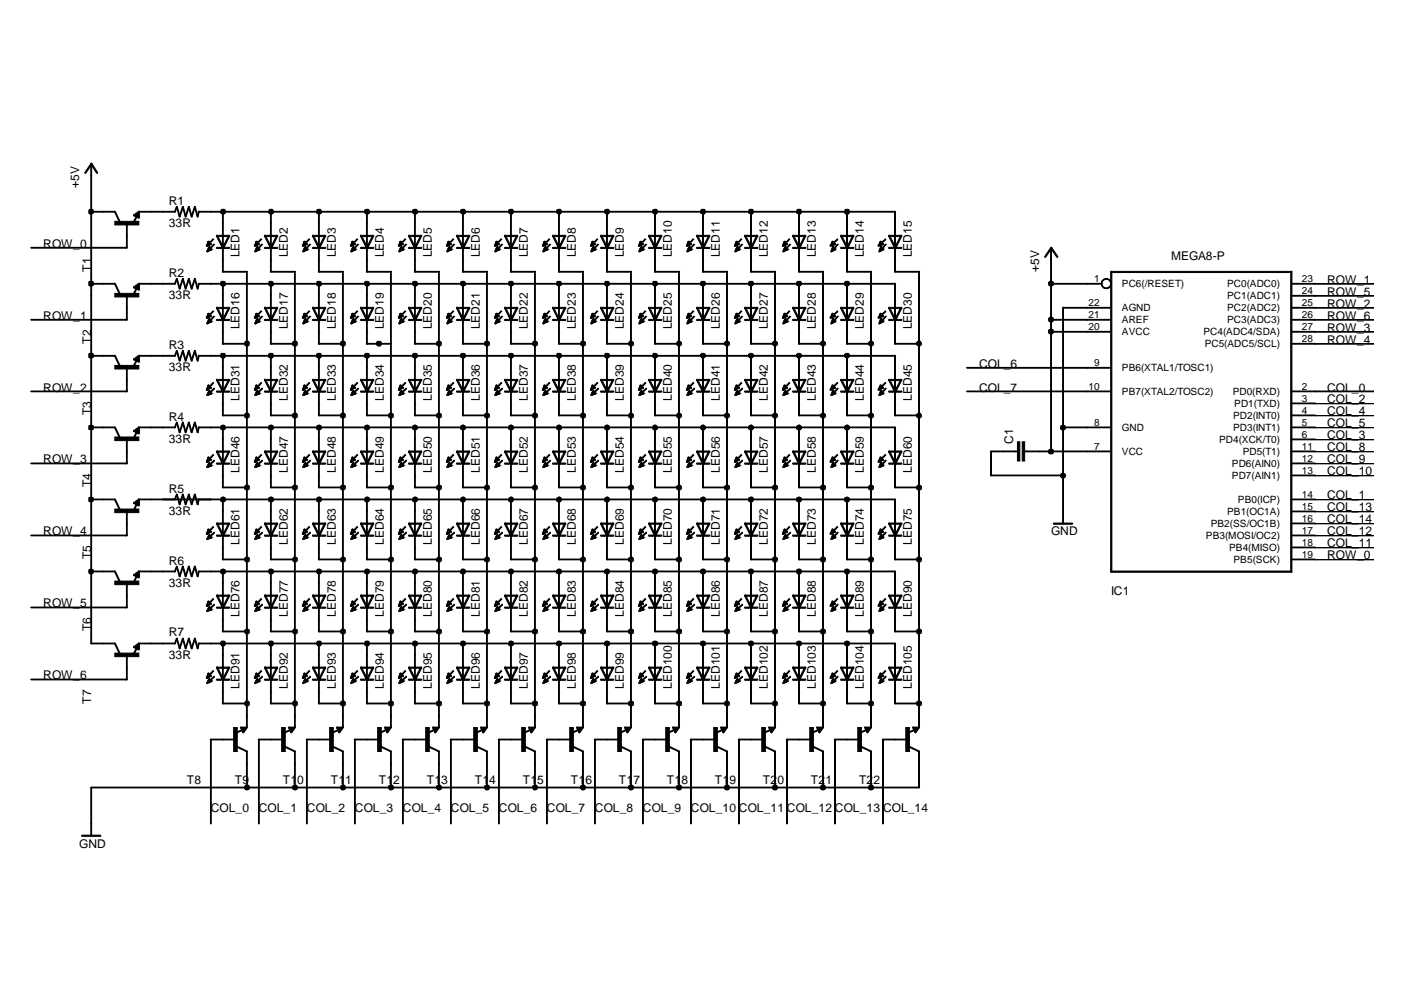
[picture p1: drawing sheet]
<svg xmlns="http://www.w3.org/2000/svg" width="297mm" height="210mm" viewBox="0 0 297 210" stroke-linecap="round" stroke-linejoin="round" font-family="sans-serif">
<defs><g id="words">
<g font-size="2.5">
<text x="16.8" y="39.7" transform="rotate(-90 16.8 39.7)">+5V</text>
<text x="35.7" y="43.3">R1</text>
<text x="9.1" y="52.4">ROW_0</text>
<text x="35.7" y="48.1">33R</text>
<text x="19.3" y="57.5" transform="rotate(-90 19.3 57.5)">T1</text>
<text x="35.7" y="58.5">R2</text>
<text x="50.7" y="54.5" transform="rotate(-90 50.7 54.5)">LED1</text>
<text x="60.9" y="54.5" transform="rotate(-90 60.9 54.5)">LED2</text>
<text x="71" y="54.5" transform="rotate(-90 71 54.5)">LED3</text>
<text x="81.2" y="54.5" transform="rotate(-90 81.2 54.5)">LED4</text>
<text x="91.4" y="54.5" transform="rotate(-90 91.4 54.5)">LED5</text>
<text x="101.5" y="54.5" transform="rotate(-90 101.5 54.5)">LED6</text>
<text x="111.7" y="54.5" transform="rotate(-90 111.7 54.5)">LED7</text>
<text x="121.8" y="54.5" transform="rotate(-90 121.8 54.5)">LED8</text>
<text x="132" y="54.5" transform="rotate(-90 132 54.5)">LED9</text>
<text x="142.2" y="54.5" transform="rotate(-90 142.2 54.5)">LED10</text>
<text x="152.3" y="54.5" transform="rotate(-90 152.3 54.5)">LED11</text>
<text x="162.5" y="54.5" transform="rotate(-90 162.5 54.5)">LED12</text>
<text x="172.6" y="54.5" transform="rotate(-90 172.6 54.5)">LED13</text>
<text x="182.8" y="54.5" transform="rotate(-90 182.8 54.5)">LED14</text>
<text x="193" y="54.5" transform="rotate(-90 193 54.5)">LED15</text>
<text x="219.9" y="57.5" transform="rotate(-90 219.9 57.5)">+5V</text>
<text x="247.8" y="55">MEGA8-P</text>
<text x="35.7" y="63.3">33R</text>
<text x="280.8" y="60">ROW_1</text>
<text x="280.8" y="65.1">ROW_2</text>
<text x="280.8" y="62.6">ROW_5</text>
<text x="9.1" y="67.7">ROW_1</text>
<text x="50.7" y="69.7" transform="rotate(-90 50.7 69.7)">LED16</text>
<text x="60.9" y="69.7" transform="rotate(-90 60.9 69.7)">LED17</text>
<text x="71" y="69.7" transform="rotate(-90 71 69.7)">LED18</text>
<text x="81.2" y="69.7" transform="rotate(-90 81.2 69.7)">LED19</text>
<text x="91.4" y="69.7" transform="rotate(-90 91.4 69.7)">LED20</text>
<text x="101.5" y="69.7" transform="rotate(-90 101.5 69.7)">LED21</text>
<text x="111.7" y="69.7" transform="rotate(-90 111.7 69.7)">LED22</text>
<text x="121.8" y="69.7" transform="rotate(-90 121.8 69.7)">LED23</text>
<text x="132" y="69.7" transform="rotate(-90 132 69.7)">LED24</text>
<text x="142.2" y="69.7" transform="rotate(-90 142.2 69.7)">LED25</text>
<text x="152.3" y="69.7" transform="rotate(-90 152.3 69.7)">LED26</text>
<text x="162.5" y="69.7" transform="rotate(-90 162.5 69.7)">LED27</text>
<text x="172.6" y="69.7" transform="rotate(-90 172.6 69.7)">LED28</text>
<text x="182.8" y="69.7" transform="rotate(-90 182.8 69.7)">LED29</text>
<text x="193" y="69.7" transform="rotate(-90 193 69.7)">LED30</text>
<text x="280.8" y="70.2">ROW_3</text>
<text x="280.8" y="67.7">ROW_6</text>
<text x="19.3" y="72.7" transform="rotate(-90 19.3 72.7)">T2</text>
<text x="35.7" y="73.8">R3</text>
<text x="207.2" y="77.8">COL_6</text>
<text x="280.8" y="72.7">ROW_4</text>
<text x="9.1" y="82.9">ROW_2</text>
<text x="35.7" y="78.6">33R</text>
<text x="207.2" y="82.9">COL_7</text>
<text x="280.8" y="82.9">COL_0</text>
<text x="19.3" y="87.9" transform="rotate(-90 19.3 87.9)">T3</text>
<text x="35.7" y="89">R4</text>
<text x="50.7" y="84.9" transform="rotate(-90 50.7 84.9)">LED31</text>
<text x="60.9" y="84.9" transform="rotate(-90 60.9 84.9)">LED32</text>
<text x="71" y="84.9" transform="rotate(-90 71 84.9)">LED33</text>
<text x="81.2" y="84.9" transform="rotate(-90 81.2 84.9)">LED34</text>
<text x="91.4" y="84.9" transform="rotate(-90 91.4 84.9)">LED35</text>
<text x="101.5" y="84.9" transform="rotate(-90 101.5 84.9)">LED36</text>
<text x="111.7" y="84.9" transform="rotate(-90 111.7 84.9)">LED37</text>
<text x="121.8" y="84.9" transform="rotate(-90 121.8 84.9)">LED38</text>
<text x="132" y="84.9" transform="rotate(-90 132 84.9)">LED39</text>
<text x="142.2" y="84.9" transform="rotate(-90 142.2 84.9)">LED40</text>
<text x="152.3" y="84.9" transform="rotate(-90 152.3 84.9)">LED41</text>
<text x="162.5" y="84.9" transform="rotate(-90 162.5 84.9)">LED42</text>
<text x="172.6" y="84.9" transform="rotate(-90 172.6 84.9)">LED43</text>
<text x="182.8" y="84.9" transform="rotate(-90 182.8 84.9)">LED44</text>
<text x="193" y="84.9" transform="rotate(-90 193 84.9)">LED45</text>
<text x="280.8" y="85.4">COL_2</text>
<text x="280.8" y="87.9">COL_4</text>
<text x="35.7" y="93.7">33R</text>
<text x="214.4" y="94" transform="rotate(-90 214.4 94)">C1</text>
<text x="280.8" y="93">COL_3</text>
<text x="280.8" y="90.4">COL_5</text>
<text x="280.8" y="95.5">COL_8</text>
<text x="9.1" y="98.1">ROW_3</text>
<text x="50.7" y="100.1" transform="rotate(-90 50.7 100.1)">LED46</text>
<text x="60.9" y="100.1" transform="rotate(-90 60.9 100.1)">LED47</text>
<text x="71" y="100.1" transform="rotate(-90 71 100.1)">LED48</text>
<text x="81.2" y="100.1" transform="rotate(-90 81.2 100.1)">LED49</text>
<text x="91.4" y="100.1" transform="rotate(-90 91.4 100.1)">LED50</text>
<text x="101.5" y="100.1" transform="rotate(-90 101.5 100.1)">LED51</text>
<text x="111.7" y="100.1" transform="rotate(-90 111.7 100.1)">LED52</text>
<text x="121.8" y="100.1" transform="rotate(-90 121.8 100.1)">LED53</text>
<text x="132" y="100.1" transform="rotate(-90 132 100.1)">LED54</text>
<text x="142.2" y="100.1" transform="rotate(-90 142.2 100.1)">LED55</text>
<text x="152.3" y="100.1" transform="rotate(-90 152.3 100.1)">LED56</text>
<text x="162.5" y="100.1" transform="rotate(-90 162.5 100.1)">LED57</text>
<text x="172.6" y="100.1" transform="rotate(-90 172.6 100.1)">LED58</text>
<text x="182.8" y="100.1" transform="rotate(-90 182.8 100.1)">LED59</text>
<text x="193" y="100.1" transform="rotate(-90 193 100.1)">LED60</text>
<text x="280.8" y="98.1">COL_9</text>
<text x="280.8" y="100.6">COL_10</text>
<text x="19.3" y="103.1" transform="rotate(-90 19.3 103.1)">T4</text>
<text x="35.7" y="104.2">R5</text>
<text x="280.8" y="105.7">COL_1</text>
<text x="9.1" y="113.3">ROW_4</text>
<text x="35.7" y="109">33R</text>
<text x="222.4" y="113.3">GND</text>
<text x="280.8" y="113.3">COL_12</text>
<text x="280.8" y="108.2">COL_13</text>
<text x="280.8" y="110.8">COL_14</text>
<text x="19.3" y="118.4" transform="rotate(-90 19.3 118.4)">T5</text>
<text x="35.7" y="119.5">R6</text>
<text x="50.7" y="115.3" transform="rotate(-90 50.7 115.3)">LED61</text>
<text x="60.9" y="115.3" transform="rotate(-90 60.9 115.3)">LED62</text>
<text x="71" y="115.3" transform="rotate(-90 71 115.3)">LED63</text>
<text x="81.2" y="115.3" transform="rotate(-90 81.2 115.3)">LED64</text>
<text x="91.4" y="115.3" transform="rotate(-90 91.4 115.3)">LED65</text>
<text x="101.5" y="115.3" transform="rotate(-90 101.5 115.3)">LED66</text>
<text x="111.7" y="115.3" transform="rotate(-90 111.7 115.3)">LED67</text>
<text x="121.8" y="115.3" transform="rotate(-90 121.8 115.3)">LED68</text>
<text x="132" y="115.3" transform="rotate(-90 132 115.3)">LED69</text>
<text x="142.2" y="115.3" transform="rotate(-90 142.2 115.3)">LED70</text>
<text x="152.3" y="115.3" transform="rotate(-90 152.3 115.3)">LED71</text>
<text x="162.5" y="115.3" transform="rotate(-90 162.5 115.3)">LED72</text>
<text x="172.6" y="115.3" transform="rotate(-90 172.6 115.3)">LED73</text>
<text x="182.8" y="115.3" transform="rotate(-90 182.8 115.3)">LED74</text>
<text x="193" y="115.3" transform="rotate(-90 193 115.3)">LED75</text>
<text x="280.8" y="118.4">ROW_0</text>
<text x="280.8" y="115.8">COL_11</text>
<text x="35.7" y="124.2">33R</text>
<text x="235.1" y="126">IC1</text>
<text x="9.1" y="128.5">ROW_5</text>
<text x="50.7" y="130.6" transform="rotate(-90 50.7 130.6)">LED76</text>
<text x="60.9" y="130.6" transform="rotate(-90 60.9 130.6)">LED77</text>
<text x="71" y="130.6" transform="rotate(-90 71 130.6)">LED78</text>
<text x="81.2" y="130.6" transform="rotate(-90 81.2 130.6)">LED79</text>
<text x="91.4" y="130.6" transform="rotate(-90 91.4 130.6)">LED80</text>
<text x="101.5" y="130.6" transform="rotate(-90 101.5 130.6)">LED81</text>
<text x="111.7" y="130.6" transform="rotate(-90 111.7 130.6)">LED82</text>
<text x="121.8" y="130.6" transform="rotate(-90 121.8 130.6)">LED83</text>
<text x="132" y="130.6" transform="rotate(-90 132 130.6)">LED84</text>
<text x="142.2" y="130.6" transform="rotate(-90 142.2 130.6)">LED85</text>
<text x="152.3" y="130.6" transform="rotate(-90 152.3 130.6)">LED86</text>
<text x="162.5" y="130.6" transform="rotate(-90 162.5 130.6)">LED87</text>
<text x="172.6" y="130.6" transform="rotate(-90 172.6 130.6)">LED88</text>
<text x="182.8" y="130.6" transform="rotate(-90 182.8 130.6)">LED89</text>
<text x="193" y="130.6" transform="rotate(-90 193 130.6)">LED90</text>
<text x="19.3" y="133.6" transform="rotate(-90 19.3 133.6)">T6</text>
<text x="35.7" y="134.6">R7</text>
<text x="9.1" y="143.8">ROW_6</text>
<text x="35.7" y="139.5">33R</text>
<text x="19.3" y="148.9" transform="rotate(-90 19.3 148.9)">T7</text>
<text x="50.7" y="145.8" transform="rotate(-90 50.7 145.8)">LED91</text>
<text x="60.9" y="145.8" transform="rotate(-90 60.9 145.8)">LED92</text>
<text x="71" y="145.8" transform="rotate(-90 71 145.8)">LED93</text>
<text x="81.2" y="145.8" transform="rotate(-90 81.2 145.8)">LED94</text>
<text x="91.4" y="145.8" transform="rotate(-90 91.4 145.8)">LED95</text>
<text x="101.5" y="145.8" transform="rotate(-90 101.5 145.8)">LED96</text>
<text x="111.7" y="145.8" transform="rotate(-90 111.7 145.8)">LED97</text>
<text x="121.8" y="145.8" transform="rotate(-90 121.8 145.8)">LED98</text>
<text x="132" y="145.8" transform="rotate(-90 132 145.8)">LED99</text>
<text x="142.2" y="145.8" transform="rotate(-90 142.2 145.8)">LED100</text>
<text x="152.3" y="145.8" transform="rotate(-90 152.3 145.8)">LED101</text>
<text x="162.5" y="145.8" transform="rotate(-90 162.5 145.8)">LED102</text>
<text x="172.6" y="145.8" transform="rotate(-90 172.6 145.8)">LED103</text>
<text x="182.8" y="145.8" transform="rotate(-90 182.8 145.8)">LED104</text>
<text x="193" y="145.8" transform="rotate(-90 193 145.8)">LED105</text>
<text x="39.5" y="165.9">T8</text>
<text x="49.7" y="165.9">T9</text>
<text x="59.9" y="165.9">T10</text>
<text x="70" y="165.9">T11</text>
<text x="80.2" y="165.9">T12</text>
<text x="90.3" y="165.9">T13</text>
<text x="100.5" y="165.9">T14</text>
<text x="110.7" y="165.9">T15</text>
<text x="120.8" y="165.9">T16</text>
<text x="131" y="165.9">T17</text>
<text x="141.1" y="165.9">T18</text>
<text x="151.3" y="165.9">T19</text>
<text x="161.5" y="165.9">T20</text>
<text x="171.6" y="165.9">T21</text>
<text x="181.8" y="165.9">T22</text>
<text x="44.6" y="171.7">COL_0</text>
<text x="54.8" y="171.7">COL_1</text>
<text x="64.9" y="171.7">COL_2</text>
<text x="75.1" y="171.7">COL_3</text>
<text x="85.3" y="171.7">COL_4</text>
<text x="95.4" y="171.7">COL_5</text>
<text x="105.6" y="171.7">COL_6</text>
<text x="115.7" y="171.7">COL_7</text>
<text x="125.9" y="171.7">COL_8</text>
<text x="136.1" y="171.7">COL_9</text>
<text x="146.2" y="171.7">COL_10</text>
<text x="156.4" y="171.7">COL_11</text>
<text x="166.5" y="171.7">COL_12</text>
<text x="176.7" y="171.7">COL_13</text>
<text x="186.9" y="171.7">COL_14</text>
<text x="16.8" y="179.3">GND</text>
</g>
<g font-size="2.1">
<text x="231.6" y="59.6">1</text>
<text x="275.5" y="59.6">23</text>
<text x="230.4" y="64.7">22</text>
<text x="237.4" y="65.9">AGND</text>
<text x="237.4" y="60.8">PC6(/RESET)</text>
<text x="259.7" y="65.9">PC2(ADC2)</text>
<text x="259.7" y="63.3">PC1(ADC1)</text>
<text x="259.7" y="60.8">PC0(ADC0)</text>
<text x="275.5" y="64.7">25</text>
<text x="275.5" y="62.2">24</text>
<text x="230.4" y="67.2">21</text>
<text x="230.4" y="69.8">20</text>
<text x="237.4" y="68.4">AREF</text>
<text x="237.4" y="71">AVCC</text>
<text x="254.7" y="71">PC4(ADC4/SDA)</text>
<text x="259.7" y="68.4">PC3(ADC3)</text>
<text x="275.5" y="69.8">27</text>
<text x="275.5" y="67.2">26</text>
<text x="231.6" y="77.4">9</text>
<text x="254.9" y="73.5">PC5(ADC5/SCL)</text>
<text x="275.5" y="72.3">28</text>
<text x="230.4" y="82.5">10</text>
<text x="237.4" y="83.7">PB7(XTAL2/TOSC2)</text>
<text x="237.4" y="78.6">PB6(XTAL1/TOSC1)</text>
<text x="260.9" y="83.7">PD0(RXD)</text>
<text x="275.5" y="82.5">2</text>
<text x="260.9" y="88.7">PD2(INT0)</text>
<text x="261.2" y="86.1">PD1(TXD)</text>
<text x="275.5" y="87.6">4</text>
<text x="275.5" y="85">3</text>
<text x="231.6" y="90.1">8</text>
<text x="231.6" y="95.2">7</text>
<text x="237.4" y="91.2">GND</text>
<text x="258" y="93.7">PD4(XCK/T0)</text>
<text x="260.9" y="91.2">PD3(INT1)</text>
<text x="275.5" y="95.2">11</text>
<text x="275.5" y="92.6">6</text>
<text x="275.5" y="90.1">5</text>
<text x="237.4" y="96.3">VCC</text>
<text x="260.7" y="101.4">PD7(AIN1)</text>
<text x="260.7" y="98.8">PD6(AIN0)</text>
<text x="263" y="96.3">PD5(T1)</text>
<text x="275.5" y="100.3">13</text>
<text x="275.5" y="97.7">12</text>
<text x="262" y="106.4">PB0(ICP)</text>
<text x="275.5" y="107.9">15</text>
<text x="275.5" y="105.3">14</text>
<text x="256.2" y="111.5">PB2(SS/OC1B)</text>
<text x="259.7" y="109">PB1(OC1A)</text>
<text x="275.5" y="113">17</text>
<text x="275.5" y="110.4">16</text>
<text x="255.2" y="114.1">PB3(MOSI/OC2)</text>
<text x="260.1" y="116.6">PB4(MISO)</text>
<text x="261" y="119.1">PB5(SCK)</text>
<text x="275.5" y="118">19</text>
<text x="275.5" y="115.5">18</text>
</g>
</g></defs>
<g fill="#000" stroke="#000" stroke-width=".21">
<path d="M19.3 34.6l.2 .1-1.5 2-.1-.2z" fill-rule="evenodd"/>
<path d="M19.3 34.6v2.7z" fill-rule="evenodd"/>
<path d="M19.3 34.6l1.4 1.9-.1 .2-1.4-2z" fill-rule="evenodd"/>
<path d="M19.2 37.2h.2l-.1 7.7z" fill-rule="evenodd"/>
<path d="M18.9 44.4l.6-.1a.52 .52 0 0 1 .2 .9 .52 .52 0 0 1-.9-.2z" fill-rule="evenodd"/>
<path d="M19.2 44.8h2.6z" fill-rule="evenodd"/>
<path d="M24.3 46.8h5.1v.8h-5.1z" fill-rule="evenodd"/>
<path d="M21.7 44.8h2.7z" fill-rule="evenodd"/>
<path d="M24.2 44.8l.2-.1 1 2.1-.1 .1z" fill-rule="evenodd"/>
<path d="M26.8 49.9h.1l-.1 2.6z" fill-rule="evenodd"/>
<path d="M6.6 52.3l20.3 .1-20.3 .1z" fill-rule="evenodd"/>
<path d="M26.8 47.3v2.7z" fill-rule="evenodd"/>
<path d="M28.9 45.7l.1 .1-.7 1.3-.1-.1z" fill-rule="evenodd"/>
<path d="M28.5 45.6l.2-.1 .6 .4-.2 .1z" fill-rule="evenodd"/>
<path d="M29 45.4h.3l-.1 .6-.2-.1z" fill-rule="evenodd"/>
<path d="M28.8 45.6l.3-.3 .2 .1-.3 .3z" fill-rule="evenodd"/>
<path d="M28.3 45.5l1.1-.8 .1 .1-1.1 .8z" fill-rule="evenodd"/>
<path d="M29.3 44.8h.2l-.1 1.4z" fill-rule="evenodd"/>
<path d="M28.3 45.6l.1-.1 1.1 .6-.1 .1z" fill-rule="evenodd"/>
<path d="M29.2 45.1h.3l-.1 .9-.2-.1z" fill-rule="evenodd"/>
<path d="M28.5 45.6l.8-.6 .2 .1-.8 .6z" fill-rule="evenodd"/>
<path d="M29.3 44.8h2.7z" fill-rule="evenodd"/>
<path d="M31.8 44.8h2.7z" fill-rule="evenodd"/>
<path d="M34.4 44.8h2.7z" fill-rule="evenodd"/>
<path d="M37.3 43.7l.2 .1-.5 1.1z" fill-rule="evenodd"/>
<path d="M37.3 43.8l.2-.1 .5 2.2z" fill-rule="evenodd"/>
<path d="M38.6 43.7l.2 .1-.8 2.1z" fill-rule="evenodd"/>
<path d="M38.6 43.8l.2-.1 .5 2.2z" fill-rule="evenodd"/>
<path d="M39.9 43.7l.1 .1-.7 2.1z" fill-rule="evenodd"/>
<path d="M39.9 43.8l.1-.1 .6 2.2z" fill-rule="evenodd"/>
<path d="M41.1 43.7l.2 .1-.7 2.1z" fill-rule="evenodd"/>
<path d="M41.1 43.8l.2-.1 .5 2.2z" fill-rule="evenodd"/>
<path d="M42 44.7l.2 .1-.4 1.1z" fill-rule="evenodd"/>
<path d="M45 50.6h.2l-1.4 1.5-.1-.1z" fill-rule="evenodd"/>
<path d="M44 51.1l.2 .1-.4 .9z" fill-rule="evenodd"/>
<path d="M45.2 51.7h.2l-1.5 1.6-.1-.1z" fill-rule="evenodd"/>
<path d="M44.2 52.2l.2 .1-.5 1-.1-.1z" fill-rule="evenodd"/>
<path d="M43.7 51.9h.3z" fill-rule="evenodd"/>
<path d="M44 51.2h.3z" fill-rule="evenodd"/>
<path d="M43.9 51.7l.5 .1-.5 .1z" fill-rule="evenodd"/>
<path d="M43.9 53h.5z" fill-rule="evenodd"/>
<path d="M44 51.2l.4 .1-.4 .1z" fill-rule="evenodd"/>
<path d="M44.2 52.3l.2 .1-.2 .1z" fill-rule="evenodd"/>
<path d="M43.9 51.5h.7z" fill-rule="evenodd"/>
<path d="M44.1 52.6h.5z" fill-rule="evenodd"/>
<path d="M44 51.2l.2-.1 .5 .6h-.2z" fill-rule="evenodd"/>
<path d="M43.7 51.9l1-.2-.9 .4z" fill-rule="evenodd"/>
<path d="M43.9 51.7h.8z" fill-rule="evenodd"/>
<path d="M43.9 52.8h.8z" fill-rule="evenodd"/>
<path d="M42 44.8h2.7z" fill-rule="evenodd"/>
<path d="M44.1 52.6l.7 .1-.7 .1z" fill-rule="evenodd"/>
<path d="M44.2 52.3l.2-.1 .5 .6h-.2z" fill-rule="evenodd"/>
<path d="M43.8 53.1l1-.4 .1 .1-1 .5z" fill-rule="evenodd"/>
<path d="M47.1 44.8h.1v2.6z" fill-rule="evenodd"/>
<path d="M44.5 44.8h2.7z" fill-rule="evenodd"/>
<path d="M47.1 55h.1v2.6z" fill-rule="evenodd"/>
<path d="M47.2 52.3v2.7z" fill-rule="evenodd"/>
<path d="M47.2 47.3v2.7z" fill-rule="evenodd"/>
<path d="M47.1 49.9h.1v2.6z" fill-rule="evenodd"/>
<path d="M48.3 49.9l.2-.1 .1 .2-1.3 2.5-.1 .1-.1-.2z" fill-rule="evenodd"/>
<path d="M45.8 49.9h.3l1.2 2.5-.1 .2-.1-.1z" fill-rule="evenodd"/>
<path d="M45.9 52.3h1.3l.1 .2-1.4 .1z" fill-rule="evenodd"/>
<path d="M45.8 49.9l1.4-.1 .1 .2-1.4 .1z" fill-rule="evenodd"/>
<path d="M46.8 44.4l.6-.1 .2 .2a.48 .48 0 0 1-.1 .7 .48 .48 0 0 1-.6 0 .48 .48 0 0 1-.2-.5z" fill-rule="evenodd"/>
<path d="M47.2 52.3h1.3l.1 .2-1.4 .1z" fill-rule="evenodd"/>
<path d="M47.1 49.9l1.4-.1 .1 .2-1.4 .1z" fill-rule="evenodd"/>
<path d="M47.1 57.5h5.2z" fill-rule="evenodd"/>
<path d="M55.2 50.6h.2l-1.5 1.5-.1-.1z" fill-rule="evenodd"/>
<path d="M54.2 51.1l.2 .1-.5 .9z" fill-rule="evenodd"/>
<path d="M55.4 51.7h.1l-1.5 1.6-.1-.1z" fill-rule="evenodd"/>
<path d="M54.4 52.2l.1 .1-.5 1-.1-.1z" fill-rule="evenodd"/>
<path d="M53.8 51.9h.4z" fill-rule="evenodd"/>
<path d="M54.3 51.1l.1 .1h-.1z" fill-rule="evenodd"/>
<path d="M54 51.7l.5 .1-.5 .1z" fill-rule="evenodd"/>
<path d="M54 53h.5z" fill-rule="evenodd"/>
<path d="M54.2 51.2l.4 .1-.4 .1z" fill-rule="evenodd"/>
<path d="M54.4 52.3l.2 .1-.2 .1z" fill-rule="evenodd"/>
<path d="M54.1 51.5h.7z" fill-rule="evenodd"/>
<path d="M54.2 52.6h.6z" fill-rule="evenodd"/>
<path d="M54.3 51.1l.6 .6h-.1l-.6-.5z" fill-rule="evenodd"/>
<path d="M53.8 51.9l1.1-.2-1 .4z" fill-rule="evenodd"/>
<path d="M54 51.7h.9z" fill-rule="evenodd"/>
<path d="M54.1 52.8h.8z" fill-rule="evenodd"/>
<path d="M54.3 52.6l.6 .1-.6 .1z" fill-rule="evenodd"/>
<path d="M54.4 52.3l.1-.1 .5 .6h-.1z" fill-rule="evenodd"/>
<path d="M53.9 53.1l1-.4 .1 .1-1 .5z" fill-rule="evenodd"/>
<path d="M47.1 44.8h10.3z" fill-rule="evenodd"/>
<path d="M57.2 44.8h.2l-.1 2.6z" fill-rule="evenodd"/>
<path d="M57.3 54.9v2.7z" fill-rule="evenodd"/>
<path d="M57.3 52.3v2.7z" fill-rule="evenodd"/>
<path d="M57.3 47.3v2.7z" fill-rule="evenodd"/>
<path d="M57.3 49.8v2.7z" fill-rule="evenodd"/>
<path d="M58.5 49.9l.2-.1 .1 .2-1.3 2.5-.2 .1-.1-.2z" fill-rule="evenodd"/>
<path d="M56 49.9h.2l1.3 2.5-.1 .2-.2-.1z" fill-rule="evenodd"/>
<path d="M56 52.3h1.4l.1 .2-1.5 .1z" fill-rule="evenodd"/>
<path d="M56 49.9l1.4-.1 .1 .2-1.5 .1z" fill-rule="evenodd"/>
<path d="M57 44.4h.7a.61 .61 0 0 1 0 .8 .55 .55 0 0 1-.8-.1 .55 .55 0 0 1 .1-.7z" fill-rule="evenodd"/>
<path d="M57.3 52.3h1.4l.1 .2-1.5 .1z" fill-rule="evenodd"/>
<path d="M57.3 49.8h1.4l.1 .2-1.5 .1z" fill-rule="evenodd"/>
<path d="M57.3 57.4l5.2 .1-5.2 .1z" fill-rule="evenodd"/>
<path d="M65.4 50.6h.1l-1.4 1.5-.1-.1z" fill-rule="evenodd"/>
<path d="M64.3 51.1l.2 .1-.4 .9z" fill-rule="evenodd"/>
<path d="M65.5 51.7h.2l-1.5 1.6-.1-.1z" fill-rule="evenodd"/>
<path d="M64.5 52.2l.2 .1-.5 1-.1-.1z" fill-rule="evenodd"/>
<path d="M64.1 51.8l.2 .1-.2 .1z" fill-rule="evenodd"/>
<path d="M64.3 51.2h.3z" fill-rule="evenodd"/>
<path d="M64.2 51.7l.5 .1-.5 .1z" fill-rule="evenodd"/>
<path d="M64.2 53h.5z" fill-rule="evenodd"/>
<path d="M64.3 51.2l.5 .1-.5 .1z" fill-rule="evenodd"/>
<path d="M64.5 52.3l.3 .1-.3 .1z" fill-rule="evenodd"/>
<path d="M64.3 51.4l.6 .1-.6 .1z" fill-rule="evenodd"/>
<path d="M64.3 52.6h.6z" fill-rule="evenodd"/>
<path d="M64.3 51.2l.2-.1 .5 .6h-.1z" fill-rule="evenodd"/>
<path d="M64 51.9l1-.2-.9 .4z" fill-rule="evenodd"/>
<path d="M64.2 51.7h.8z" fill-rule="evenodd"/>
<path d="M64.3 52.8h.7l-.7 .1z" fill-rule="evenodd"/>
<path d="M64.4 52.6l.7 .1-.7 .1z" fill-rule="evenodd"/>
<path d="M64.5 52.3l.2-.1 .5 .6h-.2z" fill-rule="evenodd"/>
<path d="M64.1 53.1l1-.4 .1 .1-1 .5z" fill-rule="evenodd"/>
<path d="M57.2 44.8h10.4z" fill-rule="evenodd"/>
<path d="M67.4 44.8h.2l-.1 2.6z" fill-rule="evenodd"/>
<path d="M67.4 55h.2l-.1 2.6z" fill-rule="evenodd"/>
<path d="M67.5 52.3v2.7z" fill-rule="evenodd"/>
<path d="M67.5 47.3v2.7z" fill-rule="evenodd"/>
<path d="M67.4 49.9h.2l-.1 2.6z" fill-rule="evenodd"/>
<path d="M68.7 49.9l.1-.1 .1 .2-1.3 2.5-.1 .1-.1-.2z" fill-rule="evenodd"/>
<path d="M66.2 49.8l.2 .1 1.2 2.5v.2l-.2-.1-1.3-2.5z" fill-rule="evenodd"/>
<path d="M66.2 52.3h1.4v.2l-1.4 .1z" fill-rule="evenodd"/>
<path d="M66.2 49.8h1.4v.2l-1.4 .1z" fill-rule="evenodd"/>
<path d="M67.1 44.4h.7a.61 .61 0 0 1 0 .8 .55 .55 0 0 1-.7-.1 .55 .55 0 0 1 0-.7z" fill-rule="evenodd"/>
<path d="M67.5 52.3h1.3l.1 .2-1.4 .1z" fill-rule="evenodd"/>
<path d="M67.4 49.9l1.4-.1 .1 .2-1.4 .1z" fill-rule="evenodd"/>
<path d="M67.4 57.5h5.2z" fill-rule="evenodd"/>
<path d="M75.5 50.6h.2l-1.4 1.5-.1-.1z" fill-rule="evenodd"/>
<path d="M74.5 51.1l.2 .1-.4 .9z" fill-rule="evenodd"/>
<path d="M75.7 51.7h.2l-1.6 1.6v-.1z" fill-rule="evenodd"/>
<path d="M74.7 52.2l.1 .1-.5 1v-.1z" fill-rule="evenodd"/>
<path d="M74.3 51.8l.2 .1-.2 .1z" fill-rule="evenodd"/>
<path d="M74.5 51.2h.3z" fill-rule="evenodd"/>
<path d="M74.3 51.7l.5 .1-.5 .1z" fill-rule="evenodd"/>
<path d="M74.3 53h.5z" fill-rule="evenodd"/>
<path d="M74.5 51.2l.4 .1-.4 .1z" fill-rule="evenodd"/>
<path d="M74.7 52.3l.2 .1-.2 .1z" fill-rule="evenodd"/>
<path d="M74.5 51.4l.6 .1-.6 .1z" fill-rule="evenodd"/>
<path d="M74.5 52.6h.6z" fill-rule="evenodd"/>
<path d="M74.5 51.2l.2-.1 .5 .6h-.2z" fill-rule="evenodd"/>
<path d="M74.2 51.9l1-.2-.9 .4z" fill-rule="evenodd"/>
<path d="M74.3 51.7h.9z" fill-rule="evenodd"/>
<path d="M74.5 52.8h.7l-.7 .1z" fill-rule="evenodd"/>
<path d="M74.6 52.6l.7 .1-.7 .1z" fill-rule="evenodd"/>
<path d="M74.7 52.3l.1-.1 .6 .6h-.2z" fill-rule="evenodd"/>
<path d="M74.3 53.1l1-.4 .1 .1-1.1 .5z" fill-rule="evenodd"/>
<path d="M67.4 44.8h10.3z" fill-rule="evenodd"/>
<path d="M77.6 44.8h.1l-.1 2.6z" fill-rule="evenodd"/>
<path d="M77.6 55h.1l-.1 2.6z" fill-rule="evenodd"/>
<path d="M77.6 52.3v2.7z" fill-rule="evenodd"/>
<path d="M77.6 47.3v2.7z" fill-rule="evenodd"/>
<path d="M77.6 49.9h.1l-.1 2.6z" fill-rule="evenodd"/>
<path d="M78.8 49.9l.2-.1 .1 .2-1.3 2.5-.2 .1v-.2z" fill-rule="evenodd"/>
<path d="M76.4 49.8l.1 .1 1.3 2.5-.1 .2-.1-.1-1.3-2.5z" fill-rule="evenodd"/>
<path d="M76.4 52.3h1.3l.1 .2-1.4 .1z" fill-rule="evenodd"/>
<path d="M76.4 49.8h1.3l.1 .2-1.4 .1z" fill-rule="evenodd"/>
<path d="M77.3 44.4h.7a.61 .61 0 0 1 0 .8l-.2 .1a.55 .55 0 0 1-.6-.3 .55 .55 0 0 1 .1-.6z" fill-rule="evenodd"/>
<path d="M77.6 52.3h1.4l.1 .2-1.5 .1z" fill-rule="evenodd"/>
<path d="M77.6 49.9l1.4-.1 .1 .2-1.5 .1z" fill-rule="evenodd"/>
<path d="M77.6 57.5h5.2z" fill-rule="evenodd"/>
<path d="M85.7 50.6h.2l-1.5 1.5-.1-.1z" fill-rule="evenodd"/>
<path d="M84.7 51.1l.1 .1-.4 .9z" fill-rule="evenodd"/>
<path d="M85.9 51.7h.1l-1.5 1.6-.1-.1z" fill-rule="evenodd"/>
<path d="M84.8 52.2l.2 .1-.5 1-.1-.1z" fill-rule="evenodd"/>
<path d="M84.3 51.9h.4z" fill-rule="evenodd"/>
<path d="M84.7 51.2h.2z" fill-rule="evenodd"/>
<path d="M84.6 52.9l.3 .1-.3 .1z" fill-rule="evenodd"/>
<path d="M84.5 51.7l.5 .1-.5 .1z" fill-rule="evenodd"/>
<path d="M84.7 51.2l.4 .1-.4 .1z" fill-rule="evenodd"/>
<path d="M84.8 52.3l.3 .1-.3 .1z" fill-rule="evenodd"/>
<path d="M84.5 51.5h.7z" fill-rule="evenodd"/>
<path d="M84.7 52.6h.6z" fill-rule="evenodd"/>
<path d="M84.7 51.2l.1-.1 .5 .6h-.1z" fill-rule="evenodd"/>
<path d="M84.3 51.9l1-.2-.9 .4z" fill-rule="evenodd"/>
<path d="M84.5 51.7h.8z" fill-rule="evenodd"/>
<path d="M84.6 52.8h.7z" fill-rule="evenodd"/>
<path d="M84.8 52.6l.6 .1-.6 .1z" fill-rule="evenodd"/>
<path d="M84.8 52.3l.2-.1 .5 .6h-.2z" fill-rule="evenodd"/>
<path d="M84.4 53.1l1-.4 .1 .1-1 .5z" fill-rule="evenodd"/>
<path d="M77.6 44.8h10.3z" fill-rule="evenodd"/>
<path d="M87.7 44.8h.2l-.1 2.6z" fill-rule="evenodd"/>
<path d="M87.7 55h.2l-.1 2.6z" fill-rule="evenodd"/>
<path d="M87.8 52.3v2.7z" fill-rule="evenodd"/>
<path d="M87.8 47.3v2.7z" fill-rule="evenodd"/>
<path d="M87.7 49.9h.2l-.1 2.6z" fill-rule="evenodd"/>
<path d="M89 49.9l.2-.1v.2l-1.2 2.5-.2 .1-.1-.2z" fill-rule="evenodd"/>
<path d="M86.4 49.9h.3l1.3 2.5-.1 .2-.2-.1z" fill-rule="evenodd"/>
<path d="M86.5 52.3h1.4l.1 .2-1.5 .1z" fill-rule="evenodd"/>
<path d="M86.4 49.9l1.5-.1 .1 .2-1.5 .1z" fill-rule="evenodd"/>
<path d="M87.5 44.4h.6a.61 .61 0 0 1 0 .8 .55 .55 0 0 1-.7-.1 .55 .55 0 0 1 .1-.7z" fill-rule="evenodd"/>
<path d="M87.8 52.3h1.4v.2l-1.4 .1z" fill-rule="evenodd"/>
<path d="M87.7 49.9l1.5-.1v.2l-1.4 .1z" fill-rule="evenodd"/>
<path d="M87.7 57.5h5.3z" fill-rule="evenodd"/>
<path d="M95.8 50.6h.2l-1.4 1.5-.1-.1z" fill-rule="evenodd"/>
<path d="M94.8 51.1l.2 .1-.4 .9z" fill-rule="evenodd"/>
<path d="M96 51.7h.2l-1.5 1.6-.1-.1z" fill-rule="evenodd"/>
<path d="M95 52.2l.2 .1-.5 1-.1-.1z" fill-rule="evenodd"/>
<path d="M94.5 51.9h.3z" fill-rule="evenodd"/>
<path d="M94.8 51.2h.3z" fill-rule="evenodd"/>
<path d="M94.7 53h.4z" fill-rule="evenodd"/>
<path d="M94.6 51.8h.6z" fill-rule="evenodd"/>
<path d="M94.8 51.2l.4 .1-.4 .1z" fill-rule="evenodd"/>
<path d="M95 52.3l.2 .1-.2 .1z" fill-rule="evenodd"/>
<path d="M94.7 51.4l.6 .1-.6 .1z" fill-rule="evenodd"/>
<path d="M94.8 52.6h.6z" fill-rule="evenodd"/>
<path d="M94.8 51.2l.2-.1 .5 .6h-.2z" fill-rule="evenodd"/>
<path d="M94.5 51.9l1-.2-.9 .4z" fill-rule="evenodd"/>
<path d="M94.7 51.6l.8 .1h-.8z" fill-rule="evenodd"/>
<path d="M94.7 52.8h.8z" fill-rule="evenodd"/>
<path d="M94.8 52.7h.8z" fill-rule="evenodd"/>
<path d="M95 52.3l.2-.1 .5 .6h-.2z" fill-rule="evenodd"/>
<path d="M94.6 53.1l1-.4 .1 .1-1 .5z" fill-rule="evenodd"/>
<path d="M87.7 44.8h10.3z" fill-rule="evenodd"/>
<path d="M97.9 44.8h.1v2.6z" fill-rule="evenodd"/>
<path d="M98 54.9v2.7z" fill-rule="evenodd"/>
<path d="M98 52.3v2.7z" fill-rule="evenodd"/>
<path d="M98 47.3v2.7z" fill-rule="evenodd"/>
<path d="M98 49.8v2.7z" fill-rule="evenodd"/>
<path d="M99.2 49.8l.2 .2-1.3 2.5-.1 .1-.1-.2z" fill-rule="evenodd"/>
<path d="M96.6 49.9h.3l1.2 2.5-.1 .2-.1-.1z" fill-rule="evenodd"/>
<path d="M96.7 52.3h1.3l.1 .2-1.4 .1z" fill-rule="evenodd"/>
<path d="M96.6 49.9l1.4-.1 .1 .2-1.4 .1z" fill-rule="evenodd"/>
<path d="M97.6 44.4h.6a.48 .48 0 0 1 .1 .7 .48 .48 0 0 1-.8-.1v-.4z" fill-rule="evenodd"/>
<path d="M98 52.3h1.3l.1 .2-1.4 .1z" fill-rule="evenodd"/>
<path d="M98 49.8h1.3l.1 .2-1.4 .1z" fill-rule="evenodd"/>
<path d="M97.9 57.5h5.2z" fill-rule="evenodd"/>
<path d="M106 50.6h.2l-1.5 1.5-.1-.1z" fill-rule="evenodd"/>
<path d="M105 51.1l.2 .1-.5 .9z" fill-rule="evenodd"/>
<path d="M106.2 51.7h.1l-1.5 1.6-.1-.1z" fill-rule="evenodd"/>
<path d="M105.2 52.2l.1 .1-.5 1-.1-.1z" fill-rule="evenodd"/>
<path d="M104.6 51.9h.4z" fill-rule="evenodd"/>
<path d="M105 51.2h.2z" fill-rule="evenodd"/>
<path d="M104.9 52.9l.3 .1-.3 .1z" fill-rule="evenodd"/>
<path d="M104.8 51.7l.5 .1-.5 .1z" fill-rule="evenodd"/>
<path d="M104.9 51.3h.5z" fill-rule="evenodd"/>
<path d="M105.2 52.3l.2 .1-.2 .1z" fill-rule="evenodd"/>
<path d="M104.8 51.5h.7z" fill-rule="evenodd"/>
<path d="M105 52.6h.6z" fill-rule="evenodd"/>
<path d="M105 51.2l.2-.1 .5 .6h-.2z" fill-rule="evenodd"/>
<path d="M104.6 51.9l1.1-.2-1 .4z" fill-rule="evenodd"/>
<path d="M104.8 51.7h.9z" fill-rule="evenodd"/>
<path d="M104.9 52.8h.8z" fill-rule="evenodd"/>
<path d="M105.1 52.6l.6 .1-.6 .1z" fill-rule="evenodd"/>
<path d="M105.2 52.3l.1-.1 .5 .6h-.1z" fill-rule="evenodd"/>
<path d="M104.7 53.1l1-.4 .1 .1-1 .5z" fill-rule="evenodd"/>
<path d="M97.9 44.8h10.3z" fill-rule="evenodd"/>
<path d="M108 44.8h.2l-.1 2.6z" fill-rule="evenodd"/>
<path d="M108 55h.2l-.1 2.6z" fill-rule="evenodd"/>
<path d="M108 52.4h.2l-.1 2.6z" fill-rule="evenodd"/>
<path d="M108 47.3h.2l-.1 2.7z" fill-rule="evenodd"/>
<path d="M108 49.9h.2l-.1 2.6z" fill-rule="evenodd"/>
<path d="M109.3 49.9l.2-.1 .1 .2-1.3 2.5-.2 .1-.1-.2z" fill-rule="evenodd"/>
<path d="M106.8 49.9h.2l1.3 2.5-.1 .2-.2-.1z" fill-rule="evenodd"/>
<path d="M106.8 52.3h1.4l.1 .2-1.5 .1z" fill-rule="evenodd"/>
<path d="M106.8 49.9l1.4-.1 .1 .2-1.5 .1z" fill-rule="evenodd"/>
<path d="M107.8 44.4h.6a.48 .48 0 0 1 0 .7 .48 .48 0 0 1-.7-.1l-.1-.4z" fill-rule="evenodd"/>
<path d="M108 52.4l1.5-.1 .1 .2-1.5 .1z" fill-rule="evenodd"/>
<path d="M108 49.9l1.5-.1 .1 .2-1.5 .1z" fill-rule="evenodd"/>
<path d="M108 57.5h5.3z" fill-rule="evenodd"/>
<path d="M116.2 50.6h.1l-1.4 1.5-.1-.1z" fill-rule="evenodd"/>
<path d="M115.1 51.1l.2 .1-.4 .9z" fill-rule="evenodd"/>
<path d="M116.3 51.7h.2l-1.5 1.6-.1-.1z" fill-rule="evenodd"/>
<path d="M115.3 52.2l.2 .1-.5 1-.1-.1z" fill-rule="evenodd"/>
<path d="M114.9 51.8l.2 .1-.2 .1z" fill-rule="evenodd"/>
<path d="M115.1 51.2h.3z" fill-rule="evenodd"/>
<path d="M115 53h.4z" fill-rule="evenodd"/>
<path d="M114.9 51.8h.6z" fill-rule="evenodd"/>
<path d="M115.1 51.2l.5 .1-.5 .1z" fill-rule="evenodd"/>
<path d="M115.3 52.3l.3 .1-.3 .1z" fill-rule="evenodd"/>
<path d="M115 51.5h.7z" fill-rule="evenodd"/>
<path d="M115.1 52.6h.6z" fill-rule="evenodd"/>
<path d="M115.1 51.2l.2-.1 .5 .6h-.1z" fill-rule="evenodd"/>
<path d="M114.8 51.9l1-.2-.9 .4z" fill-rule="evenodd"/>
<path d="M115 51.7h.8z" fill-rule="evenodd"/>
<path d="M115.1 52.8h.7l-.7 .1z" fill-rule="evenodd"/>
<path d="M115.2 52.6l.7 .1-.7 .1z" fill-rule="evenodd"/>
<path d="M115.3 52.3l.2-.1 .5 .6h-.2z" fill-rule="evenodd"/>
<path d="M114.9 53.1l1-.4 .1 .1-1 .5z" fill-rule="evenodd"/>
<path d="M108 44.8h10.4z" fill-rule="evenodd"/>
<path d="M118.2 44.8h.2l-.1 2.6z" fill-rule="evenodd"/>
<path d="M118.2 55h.2l-.1 2.6z" fill-rule="evenodd"/>
<path d="M118.3 52.3v2.7z" fill-rule="evenodd"/>
<path d="M118.3 47.3v2.7z" fill-rule="evenodd"/>
<path d="M118.2 49.9h.2l-.1 2.6z" fill-rule="evenodd"/>
<path d="M119.5 49.9l.1-.1 .1 .2-1.3 2.5-.1 .1-.1-.2z" fill-rule="evenodd"/>
<path d="M117 49.8l.2 .1 1.2 2.5v.2l-.2-.1-1.3-2.5z" fill-rule="evenodd"/>
<path d="M117 52.3h1.4v.2l-1.4 .1z" fill-rule="evenodd"/>
<path d="M117 49.8h1.4v.2l-1.4 .1z" fill-rule="evenodd"/>
<path d="M117.9 44.5l.2-.2 .4 .1a.48 .48 0 0 1 .1 .7 .48 .48 0 0 1-.7-.1z" fill-rule="evenodd"/>
<path d="M118.3 52.3h1.3l.1 .2-1.4 .1z" fill-rule="evenodd"/>
<path d="M118.2 49.9l1.4-.1 .1 .2-1.4 .1z" fill-rule="evenodd"/>
<path d="M118.3 57.4l5.1 .1-5.1 .1z" fill-rule="evenodd"/>
<path d="M126.3 50.6h.2l-1.4 1.5-.1-.1z" fill-rule="evenodd"/>
<path d="M125.3 51.1l.2 .1-.4 .9z" fill-rule="evenodd"/>
<path d="M126.5 51.7h.2l-1.6 1.6v-.1z" fill-rule="evenodd"/>
<path d="M125.5 52.2l.1 .1-.5 1v-.1z" fill-rule="evenodd"/>
<path d="M125 51.9h.3z" fill-rule="evenodd"/>
<path d="M125.3 51.2h.3z" fill-rule="evenodd"/>
<path d="M125.1 53h.5z" fill-rule="evenodd"/>
<path d="M125.1 51.7l.5 .1-.5 .1z" fill-rule="evenodd"/>
<path d="M125.2 51.3h.5z" fill-rule="evenodd"/>
<path d="M125.5 52.3l.2 .1-.2 .1z" fill-rule="evenodd"/>
<path d="M125.2 51.4l.6 .1-.6 .1z" fill-rule="evenodd"/>
<path d="M125.3 52.6h.6z" fill-rule="evenodd"/>
<path d="M125.3 51.2l.2-.1 .5 .6h-.2z" fill-rule="evenodd"/>
<path d="M125 51.9l1-.2-.9 .4z" fill-rule="evenodd"/>
<path d="M125.2 51.6l.8 .1h-.8z" fill-rule="evenodd"/>
<path d="M125.2 52.8h.8z" fill-rule="evenodd"/>
<path d="M125.3 52.6l.8 .1-.8 .1z" fill-rule="evenodd"/>
<path d="M125.5 52.3l.1-.1 .6 .6h-.2z" fill-rule="evenodd"/>
<path d="M125.1 53.1l1-.4 .1 .1-1.1 .5z" fill-rule="evenodd"/>
<path d="M118.2 44.8h10.3z" fill-rule="evenodd"/>
<path d="M128.4 44.8h.1l-.1 2.6z" fill-rule="evenodd"/>
<path d="M128.4 54.9v2.7z" fill-rule="evenodd"/>
<path d="M128.4 52.3v2.7z" fill-rule="evenodd"/>
<path d="M128.4 47.3v2.7z" fill-rule="evenodd"/>
<path d="M128.4 49.8v2.7z" fill-rule="evenodd"/>
<path d="M129.6 49.9l.2-.1 .1 .2-1.3 2.5-.2 .1v-.2z" fill-rule="evenodd"/>
<path d="M127.1 49.9h.2l1.3 2.5-.1 .2-.1-.1z" fill-rule="evenodd"/>
<path d="M127.1 52.4l1.4-.1 .1 .2-1.4 .1z" fill-rule="evenodd"/>
<path d="M127.1 49.9l1.4-.1 .1 .2-1.4 .1z" fill-rule="evenodd"/>
<path d="M128.1 44.4h.6a.48 .48 0 0 1 .1 .7 .48 .48 0 0 1-.8-.1l-.1-.4z" fill-rule="evenodd"/>
<path d="M128.4 52.3h1.4l.1 .2-1.5 .1z" fill-rule="evenodd"/>
<path d="M128.4 49.8h1.4l.1 .2-1.5 .1z" fill-rule="evenodd"/>
<path d="M128.4 57.4l5.2 .1-5.2 .1z" fill-rule="evenodd"/>
<path d="M136.5 50.6h.2l-1.5 1.5-.1-.1z" fill-rule="evenodd"/>
<path d="M135.5 51.1l.1 .1-.4 .9z" fill-rule="evenodd"/>
<path d="M136.7 51.7h.1l-1.5 1.6-.1-.1z" fill-rule="evenodd"/>
<path d="M135.6 52.2l.2 .1-.5 1-.1-.1z" fill-rule="evenodd"/>
<path d="M135.1 51.9h.4z" fill-rule="evenodd"/>
<path d="M135.5 51.2h.2z" fill-rule="evenodd"/>
<path d="M135.3 53h.4z" fill-rule="evenodd"/>
<path d="M135.3 51.7l.5 .1-.5 .1z" fill-rule="evenodd"/>
<path d="M135.5 51.2l.4 .1-.4 .1z" fill-rule="evenodd"/>
<path d="M135.6 52.4h.3z" fill-rule="evenodd"/>
<path d="M135.3 51.5h.7z" fill-rule="evenodd"/>
<path d="M135.5 52.6h.6z" fill-rule="evenodd"/>
<path d="M135.5 51.2l.1-.1 .5 .6h-.1z" fill-rule="evenodd"/>
<path d="M135.1 51.9l1-.2-.9 .4z" fill-rule="evenodd"/>
<path d="M135.3 51.7h.8z" fill-rule="evenodd"/>
<path d="M135.5 52.8h.6l-.6 .1z" fill-rule="evenodd"/>
<path d="M135.5 52.6l.7 .1-.7 .1z" fill-rule="evenodd"/>
<path d="M135.6 52.3l.2-.1 .5 .6h-.2z" fill-rule="evenodd"/>
<path d="M135.2 53.1l1-.4 .1 .1-1 .5z" fill-rule="evenodd"/>
<path d="M128.4 44.8h10.3z" fill-rule="evenodd"/>
<path d="M138.5 44.8h.2l-.1 2.6z" fill-rule="evenodd"/>
<path d="M138.6 54.9v2.7z" fill-rule="evenodd"/>
<path d="M138.6 52.3v2.7z" fill-rule="evenodd"/>
<path d="M138.6 47.3v2.7z" fill-rule="evenodd"/>
<path d="M138.6 49.8v2.7z" fill-rule="evenodd"/>
<path d="M139.8 49.9l.2-.1v.2l-1.2 2.5-.2 .1-.1-.2z" fill-rule="evenodd"/>
<path d="M137.2 49.9h.3l1.3 2.5-.1 .2-.2-.1z" fill-rule="evenodd"/>
<path d="M137.3 52.3h1.4l.1 .2-1.5 .1z" fill-rule="evenodd"/>
<path d="M137.2 49.9l1.5-.1 .1 .2-1.5 .1z" fill-rule="evenodd"/>
<path d="M138.2 44.5l.7-.2a.59 .59 0 0 1-.1 1 .56 .56 0 0 1-.6-.2 .56 .56 0 0 1 0-.6z" fill-rule="evenodd"/>
<path d="M138.6 52.3h1.4v.2l-1.4 .1z" fill-rule="evenodd"/>
<path d="M138.6 49.8h1.4v.2l-1.4 .1z" fill-rule="evenodd"/>
<path d="M138.6 57.4l5.2 .1-5.2 .1z" fill-rule="evenodd"/>
<path d="M146.6 50.6h.2l-1.4 1.5-.1-.1z" fill-rule="evenodd"/>
<path d="M145.6 51.1l.2 .1-.4 .9z" fill-rule="evenodd"/>
<path d="M146.8 51.7h.2l-1.5 1.6-.1-.1z" fill-rule="evenodd"/>
<path d="M145.8 52.2l.2 .1-.5 1-.1-.1z" fill-rule="evenodd"/>
<path d="M145.4 51.8l.2 .1-.2 .1z" fill-rule="evenodd"/>
<path d="M145.6 51.2h.3z" fill-rule="evenodd"/>
<path d="M145.5 53h.4z" fill-rule="evenodd"/>
<path d="M145.4 51.8h.6z" fill-rule="evenodd"/>
<path d="M145.6 51.2l.4 .1-.4 .1z" fill-rule="evenodd"/>
<path d="M145.8 52.3l.2 .1-.2 .1z" fill-rule="evenodd"/>
<path d="M145.5 51.5h.6z" fill-rule="evenodd"/>
<path d="M145.5 52.8h.7z" fill-rule="evenodd"/>
<path d="M145.6 52.6h.6z" fill-rule="evenodd"/>
<path d="M145.6 51.2l.2-.1 .5 .6h-.2z" fill-rule="evenodd"/>
<path d="M145.3 51.9l1-.2-.9 .4z" fill-rule="evenodd"/>
<path d="M145.5 51.7h.8z" fill-rule="evenodd"/>
<path d="M145.6 52.6l.8 .1-.8 .1z" fill-rule="evenodd"/>
<path d="M145.8 52.3l.2-.1 .5 .6h-.2z" fill-rule="evenodd"/>
<path d="M145.4 53.1l1-.4 .1 .1-1 .5z" fill-rule="evenodd"/>
<path d="M138.5 44.8h10.3z" fill-rule="evenodd"/>
<path d="M148.7 44.8h.1v2.6z" fill-rule="evenodd"/>
<path d="M148.7 55h.1v2.6z" fill-rule="evenodd"/>
<path d="M148.8 52.3v2.7z" fill-rule="evenodd"/>
<path d="M148.8 47.3v2.7z" fill-rule="evenodd"/>
<path d="M148.7 49.9h.1v2.6z" fill-rule="evenodd"/>
<path d="M149.9 49.9l.2-.1 .1 .2-1.3 2.5-.1 .1-.1-.2z" fill-rule="evenodd"/>
<path d="M147.4 49.9h.3l1.2 2.5-.1 .2-.1-.1z" fill-rule="evenodd"/>
<path d="M147.5 52.3h1.3l.1 .2-1.4 .1z" fill-rule="evenodd"/>
<path d="M147.4 49.9l1.4-.1 .1 .2-1.4 .1z" fill-rule="evenodd"/>
<path d="M148.4 44.4h.7a.51 .51 0 0 1 .1 .7 .51 .51 0 0 1-.8 0l-.1-.1z" fill-rule="evenodd"/>
<path d="M148.8 52.3h1.3l.1 .2-1.4 .1z" fill-rule="evenodd"/>
<path d="M148.7 49.9l1.4-.1 .1 .2-1.4 .1z" fill-rule="evenodd"/>
<path d="M148.7 57.5h5.2z" fill-rule="evenodd"/>
<path d="M156.8 50.6h.2l-1.5 1.5-.1-.1z" fill-rule="evenodd"/>
<path d="M155.8 51.1l.2 .1-.5 .9z" fill-rule="evenodd"/>
<path d="M157 51.7h.1l-1.5 1.6-.1-.1z" fill-rule="evenodd"/>
<path d="M156 52.2l.1 .1-.5 1-.1-.1z" fill-rule="evenodd"/>
<path d="M155.4 51.9h.4z" fill-rule="evenodd"/>
<path d="M155.9 51.1l.1 .1h-.1z" fill-rule="evenodd"/>
<path d="M155.7 52.9l.3 .1-.3 .1z" fill-rule="evenodd"/>
<path d="M155.6 51.7l.5 .1-.5 .1z" fill-rule="evenodd"/>
<path d="M155.7 51.3h.4z" fill-rule="evenodd"/>
<path d="M156 52.3l.2 .1-.2 .1z" fill-rule="evenodd"/>
<path d="M155.7 51.4l.6 .1-.6 .1z" fill-rule="evenodd"/>
<path d="M155.7 52.8h.7z" fill-rule="evenodd"/>
<path d="M155.8 52.6h.6z" fill-rule="evenodd"/>
<path d="M155.9 51.1l.6 .6h-.1l-.6-.5z" fill-rule="evenodd"/>
<path d="M155.4 51.9l1.1-.2-1 .4z" fill-rule="evenodd"/>
<path d="M155.5 51.7h1z" fill-rule="evenodd"/>
<path d="M155.7 52.7h.8z" fill-rule="evenodd"/>
<path d="M156 52.3l.1-.1 .5 .6h-.1z" fill-rule="evenodd"/>
<path d="M155.5 53.1l1-.4 .1 .1-1 .5z" fill-rule="evenodd"/>
<path d="M148.7 44.8h10.3z" fill-rule="evenodd"/>
<path d="M158.8 44.8h.2l-.1 2.6z" fill-rule="evenodd"/>
<path d="M158.8 55h.2l-.1 2.6z" fill-rule="evenodd"/>
<path d="M158.8 52.4h.2l-.1 2.6z" fill-rule="evenodd"/>
<path d="M158.8 47.3h.2l-.1 2.7z" fill-rule="evenodd"/>
<path d="M158.8 49.9h.2l-.1 2.6z" fill-rule="evenodd"/>
<path d="M160.2 49.8l.2 .2-1.3 2.5-.2 .1-.1-.2z" fill-rule="evenodd"/>
<path d="M157.6 49.9h.2l1.3 2.5-.1 .2-.2-.1z" fill-rule="evenodd"/>
<path d="M157.6 52.3h1.4l.1 .2-1.5 .1z" fill-rule="evenodd"/>
<path d="M157.6 49.9l1.4-.1 .1 .2-1.5 .1z" fill-rule="evenodd"/>
<path d="M158.6 44.4h.7a.51 .51 0 0 1 0 .7 .51 .51 0 0 1-.7 0l-.2-.1z" fill-rule="evenodd"/>
<path d="M158.8 52.4l1.5-.1 .1 .2-1.5 .1z" fill-rule="evenodd"/>
<path d="M158.8 49.9l1.5-.1 .1 .2-1.5 .1z" fill-rule="evenodd"/>
<path d="M158.8 57.5h5.3z" fill-rule="evenodd"/>
<path d="M167 50.6h.1l-1.4 1.5-.1-.1z" fill-rule="evenodd"/>
<path d="M165.9 51.1l.2 .1-.4 .9z" fill-rule="evenodd"/>
<path d="M167.1 51.7h.2l-1.5 1.6-.1-.1z" fill-rule="evenodd"/>
<path d="M166.1 52.2l.2 .1-.5 1-.1-.1z" fill-rule="evenodd"/>
<path d="M165.7 51.8l.2 .1-.2 .1z" fill-rule="evenodd"/>
<path d="M165.9 51.2h.3z" fill-rule="evenodd"/>
<path d="M165.9 52.9l.3 .1-.3 .1z" fill-rule="evenodd"/>
<path d="M165.7 51.8h.6z" fill-rule="evenodd"/>
<path d="M165.9 51.2l.4 .1-.4 .1z" fill-rule="evenodd"/>
<path d="M166.1 52.3l.3 .1-.3 .1z" fill-rule="evenodd"/>
<path d="M165.9 51.4l.6 .1-.6 .1z" fill-rule="evenodd"/>
<path d="M165.9 52.8h.6z" fill-rule="evenodd"/>
<path d="M165.9 52.6h.6z" fill-rule="evenodd"/>
<path d="M165.9 51.2l.2-.1 .5 .6h-.1z" fill-rule="evenodd"/>
<path d="M165.6 51.9l1-.2-.9 .4z" fill-rule="evenodd"/>
<path d="M165.7 51.7h.9z" fill-rule="evenodd"/>
<path d="M165.9 52.6l.8 .1-.8 .1z" fill-rule="evenodd"/>
<path d="M166.1 52.3l.2-.1 .5 .6h-.2z" fill-rule="evenodd"/>
<path d="M165.7 53.1l1-.4 .1 .1-1 .5z" fill-rule="evenodd"/>
<path d="M158.8 44.8h10.4z" fill-rule="evenodd"/>
<path d="M169 44.8h.2l-.1 2.6z" fill-rule="evenodd"/>
<path d="M169 55h.2l-.1 2.6z" fill-rule="evenodd"/>
<path d="M169.1 52.3v2.7z" fill-rule="evenodd"/>
<path d="M169.1 47.3v2.7z" fill-rule="evenodd"/>
<path d="M169 49.9h.2l-.1 2.6z" fill-rule="evenodd"/>
<path d="M170.3 49.8l.2 .2-1.3 2.5-.1 .1-.1-.2z" fill-rule="evenodd"/>
<path d="M167.7 49.9h.3l1.2 2.5v.2l-.2-.1z" fill-rule="evenodd"/>
<path d="M167.8 52.3h1.4v.2l-1.4 .1z" fill-rule="evenodd"/>
<path d="M167.7 49.9l1.5-.1v.2l-1.4 .1z" fill-rule="evenodd"/>
<path d="M168.7 44.5l.1-.2 .6 .1a.51 .51 0 0 1 .1 .7 .51 .51 0 0 1-.8 0l-.1-.1z" fill-rule="evenodd"/>
<path d="M169.1 52.3h1.3l.1 .2-1.4 .1z" fill-rule="evenodd"/>
<path d="M169 49.9l1.4-.1 .1 .2-1.4 .1z" fill-rule="evenodd"/>
<path d="M169 57.5h5.2z" fill-rule="evenodd"/>
<path d="M176.1 51.1l.2 .1-.5 .9-.1-.1z" fill-rule="evenodd"/>
<path d="M177.2 51.7h.2l-1.5 1.6v-.1z" fill-rule="evenodd"/>
<path d="M176.2 52.2l.2 .1-.5 1z" fill-rule="evenodd"/>
<path d="M175.8 51.9h.3z" fill-rule="evenodd"/>
<path d="M176.2 51.1l.2 .1h-.2z" fill-rule="evenodd"/>
<path d="M176 52.9l.4 .1-.4 .1z" fill-rule="evenodd"/>
<path d="M175.9 51.7l.5 .1-.5 .1z" fill-rule="evenodd"/>
<path d="M176 51.3h.4z" fill-rule="evenodd"/>
<path d="M176.3 52.3l.2 .1-.2 .1z" fill-rule="evenodd"/>
<path d="M176 51.4l.6 .1-.6 .1z" fill-rule="evenodd"/>
<path d="M176 52.8h.7z" fill-rule="evenodd"/>
<path d="M176.1 52.6h.6z" fill-rule="evenodd"/>
<path d="M176.2 51.1l.6 .6h-.1l-.6-.5z" fill-rule="evenodd"/>
<path d="M175.7 51.9l1.1-.2-1 .4z" fill-rule="evenodd"/>
<path d="M175.9 51.7h.9z" fill-rule="evenodd"/>
<path d="M176.2 52.3l.2-.1 .5 .6h-.2z" fill-rule="evenodd"/>
<path d="M175.9 53.1l.9-.4 .1 .1-1 .5z" fill-rule="evenodd"/>
<path d="M176 52.7h.9z" fill-rule="evenodd"/>
<path d="M175.7 51.9l1.5-1.3h.1l-1.5 1.5z" fill-rule="evenodd"/>
<path d="M169 44.8h10.3z" fill-rule="evenodd"/>
<path d="M179.2 44.8h.1l-.1 2.6z" fill-rule="evenodd"/>
<path d="M179.2 55h.1l-.1 2.6z" fill-rule="evenodd"/>
<path d="M179.2 52.3v2.7z" fill-rule="evenodd"/>
<path d="M179.2 47.3v2.7z" fill-rule="evenodd"/>
<path d="M179.2 49.9h.1l-.1 2.6z" fill-rule="evenodd"/>
<path d="M180.5 49.8l.2 .2-1.3 2.5-.2 .1v-.2z" fill-rule="evenodd"/>
<path d="M177.9 49.9h.2l1.3 2.5-.1 .2-.1-.1z" fill-rule="evenodd"/>
<path d="M177.9 52.4l1.4-.1 .1 .2-1.4 .1z" fill-rule="evenodd"/>
<path d="M177.9 49.9l1.4-.1 .1 .2-1.4 .1z" fill-rule="evenodd"/>
<path d="M179 44.3h.5l.1 .2a.6 .6 0 0 1-.2 .8l-.5-.1-.2-.2v-.4z" fill-rule="evenodd"/>
<path d="M179.2 52.3h1.4l.1 .2-1.5 .1z" fill-rule="evenodd"/>
<path d="M179.2 49.9l1.4-.1 .1 .2-1.5 .1z" fill-rule="evenodd"/>
<path d="M179.2 57.5h5.2z" fill-rule="evenodd"/>
<path d="M186.3 51.1l.1 .1-.5 .9-.1-.1z" fill-rule="evenodd"/>
<path d="M187.4 51.7h.1l-1.4 1.6-.1-.1z" fill-rule="evenodd"/>
<path d="M186.4 52.2l.1 .1-.4 1z" fill-rule="evenodd"/>
<path d="M185.9 51.9h.4z" fill-rule="evenodd"/>
<path d="M186.3 51.2h.2z" fill-rule="evenodd"/>
<path d="M186.2 52.9l.3 .1-.3 .1z" fill-rule="evenodd"/>
<path d="M186.1 51.7l.5 .1-.5 .1z" fill-rule="evenodd"/>
<path d="M186.3 51.2l.3 .1-.3 .1z" fill-rule="evenodd"/>
<path d="M186.4 52.3l.3 .1-.3 .1z" fill-rule="evenodd"/>
<path d="M186.2 51.4l.6 .1-.6 .1z" fill-rule="evenodd"/>
<path d="M186.2 52.8h.7l-.7 .1z" fill-rule="evenodd"/>
<path d="M186.3 52.6h.6z" fill-rule="evenodd"/>
<path d="M186.3 51.2l.1-.1 .5 .6h-.1z" fill-rule="evenodd"/>
<path d="M185.8 51.9l1.1-.2-1 .4z" fill-rule="evenodd"/>
<path d="M186 51.7h.9z" fill-rule="evenodd"/>
<path d="M186.4 52.3l.1-.1 .5 .6h-.1z" fill-rule="evenodd"/>
<path d="M186 53.1l.9-.4 .1 .1-.9 .5z" fill-rule="evenodd"/>
<path d="M186.3 52.6l.7 .1-.7 .1z" fill-rule="evenodd"/>
<path d="M185.8 51.9l1.6-1.3h.1l-1.6 1.5z" fill-rule="evenodd"/>
<path d="M179.2 44.8h10.3z" fill-rule="evenodd"/>
<path d="M189.3 44.8h.2l-.1 2.6z" fill-rule="evenodd"/>
<path d="M189.3 55h.2l-.1 2.6z" fill-rule="evenodd"/>
<path d="M189.4 52.3v2.7z" fill-rule="evenodd"/>
<path d="M189.4 47.3v2.7z" fill-rule="evenodd"/>
<path d="M189.3 49.9h.2l-.1 2.6z" fill-rule="evenodd"/>
<path d="M190.6 49.9l.2-.1v.2l-1.2 2.5-.2 .1-.1-.2z" fill-rule="evenodd"/>
<path d="M188 49.9h.3l1.3 2.5-.1 .2-.2-.1z" fill-rule="evenodd"/>
<path d="M188 52.4l1.5-.1 .1 .2-1.5 .1z" fill-rule="evenodd"/>
<path d="M188 49.9l1.5-.1 .1 .2-1.5 .1z" fill-rule="evenodd"/>
<path d="M189.4 52.3h1.4v.2l-1.4 .1z" fill-rule="evenodd"/>
<path d="M189.3 49.9l1.5-.1v.2l-1.4 .1z" fill-rule="evenodd"/>
<path d="M189.3 57.5h5.3z" fill-rule="evenodd"/>
<path d="M222.4 52.3l.2 .2-1.5 2v-.2z" fill-rule="evenodd"/>
<path d="M222.4 52.3v2.7z" fill-rule="evenodd"/>
<path d="M222.4 52.3l1.5 2-.1 .2-1.5-2z" fill-rule="evenodd"/>
<path d="M235 57.5l38.3-.1 .1 .2-38.3 .1z" fill-rule="evenodd"/>
<path d="M19.2 44.8h.2l-.1 15.3z" fill-rule="evenodd"/>
<path d="M19.2 62.6h.2l-.1 12.8z" fill-rule="evenodd"/>
<path d="M19.3 60v2.7z" fill-rule="evenodd"/>
<path d="M18.8 59.7l.7-.2a.5 .5 0 0 1 .1 .8 .5 .5 0 0 1-.8-.1z" fill-rule="evenodd"/>
<path d="M19 74.8h.6a.52 .52 0 0 1 0 .8 .52 .52 0 0 1-.8-.1v-.6z" fill-rule="evenodd"/>
<path d="M19.2 75.3h2.6z" fill-rule="evenodd"/>
<path d="M19.3 60h2.5l-2.5 .1z" fill-rule="evenodd"/>
<path d="M24.3 62.1h5.1v.7h-5.1z" fill-rule="evenodd"/>
<path d="M24.3 77.3h5.1v.8h-5.1z" fill-rule="evenodd"/>
<path d="M21.8 60h2.6l-2.6 .1z" fill-rule="evenodd"/>
<path d="M21.7 75.3h2.7z" fill-rule="evenodd"/>
<path d="M24.3 60l1.1 2.1-.1 .1-1.1-2.2z" fill-rule="evenodd"/>
<path d="M24.2 75.3l.2-.1 1 2.1-.1 .1z" fill-rule="evenodd"/>
<path d="M26.8 65v2.7z" fill-rule="evenodd"/>
<path d="M6.5 67.7h20.4z" fill-rule="evenodd"/>
<path d="M26.8 62.6h.1l-.1 2.6z" fill-rule="evenodd"/>
<path d="M28.9 60.9l.1 .1-.7 1.3-.1-.1z" fill-rule="evenodd"/>
<path d="M28.9 76.1l.1 .1-.7 1.4-.1-.1z" fill-rule="evenodd"/>
<path d="M28.5 60.8l.2-.1 .6 .4-.2 .1z" fill-rule="evenodd"/>
<path d="M29 60.6h.3l-.1 .6-.2-.1z" fill-rule="evenodd"/>
<path d="M28.8 60.8l.3-.2h.2l-.3 .4z" fill-rule="evenodd"/>
<path d="M28.5 76h.2l.6 .4-.2 .1z" fill-rule="evenodd"/>
<path d="M29 75.9h.3l-.1 .6-.2-.1z" fill-rule="evenodd"/>
<path d="M28.8 76l.3-.2 .2 .1-.3 .3z" fill-rule="evenodd"/>
<path d="M28.3 60.7l1.1-.7h.1l-1.1 .9z" fill-rule="evenodd"/>
<path d="M29.4 60v1.4z" fill-rule="evenodd"/>
<path d="M28.3 60.8l.1-.1 1.1 .6-.1 .1z" fill-rule="evenodd"/>
<path d="M29.3 60.2l.2 .1-.1 .9-.2-.1z" fill-rule="evenodd"/>
<path d="M28.5 60.8l.8-.6 .2 .1-.8 .7z" fill-rule="evenodd"/>
<path d="M28.3 76l1.1-.8 .1 .1-1.1 .8z" fill-rule="evenodd"/>
<path d="M29.3 75.3h.2l-.1 1.3z" fill-rule="evenodd"/>
<path d="M28.3 76h.1l1.1 .6h-.1z" fill-rule="evenodd"/>
<path d="M29.2 75.5h.3l-.1 1-.2-.1z" fill-rule="evenodd"/>
<path d="M28.5 76l.8-.5h.2l-.8 .7z" fill-rule="evenodd"/>
<path d="M29.4 60h2.6l-2.6 .1z" fill-rule="evenodd"/>
<path d="M29.3 75.3h2.7z" fill-rule="evenodd"/>
<path d="M31.8 75.3h2.7z" fill-rule="evenodd"/>
<path d="M31.9 60h2.6l-2.6 .1z" fill-rule="evenodd"/>
<path d="M34.5 60h2.6l-2.6 .1z" fill-rule="evenodd"/>
<path d="M37.3 58.9l.2 .1-.5 1.1z" fill-rule="evenodd"/>
<path d="M34.4 75.3h2.7z" fill-rule="evenodd"/>
<path d="M37.3 74.2l.2 .1-.5 1.1z" fill-rule="evenodd"/>
<path d="M37.4 58.9l.6 2.2z" fill-rule="evenodd"/>
<path d="M38.6 58.9l.2 .1-.8 2.1z" fill-rule="evenodd"/>
<path d="M37.3 74.3l.2-.1 .5 2.2z" fill-rule="evenodd"/>
<path d="M38.6 74.2l.2 .1-.8 2.1z" fill-rule="evenodd"/>
<path d="M38.7 58.9l.6 2.2z" fill-rule="evenodd"/>
<path d="M39.9 58.9l.1 .1-.7 2.1z" fill-rule="evenodd"/>
<path d="M38.6 74.3l.2-.1 .5 2.2z" fill-rule="evenodd"/>
<path d="M39.9 74.2l.1 .1-.7 2.1z" fill-rule="evenodd"/>
<path d="M40 58.9l.6 2.2z" fill-rule="evenodd"/>
<path d="M41.1 58.9l.2 .1-.7 2.1z" fill-rule="evenodd"/>
<path d="M39.9 74.3l.1-.1 .6 2.2z" fill-rule="evenodd"/>
<path d="M41.1 74.2l.2 .1-.7 2.1z" fill-rule="evenodd"/>
<path d="M41.2 58.9l.6 2.2z" fill-rule="evenodd"/>
<path d="M42 60h.2l-.4 1.1z" fill-rule="evenodd"/>
<path d="M41.1 74.3l.2-.1 .5 2.2z" fill-rule="evenodd"/>
<path d="M42 75.2l.2 .1-.4 1.1z" fill-rule="evenodd"/>
<path d="M45 65.8l.2 .1-1.4 1.4-.1-.1z" fill-rule="evenodd"/>
<path d="M44 66.3l.2 .1-.4 .9z" fill-rule="evenodd"/>
<path d="M45.2 66.9l.2 .1-1.5 1.5-.1-.1z" fill-rule="evenodd"/>
<path d="M44.2 67.4l.2 .1-.5 1-.1-.1z" fill-rule="evenodd"/>
<path d="M43.7 67.2h.3z" fill-rule="evenodd"/>
<path d="M44.1 66.3l.2 .1-.1 .1-.2-.1z" fill-rule="evenodd"/>
<path d="M43.8 67h.6z" fill-rule="evenodd"/>
<path d="M43.9 68.2l.5 .1h-.5z" fill-rule="evenodd"/>
<path d="M43.9 66.6h.5z" fill-rule="evenodd"/>
<path d="M44.1 67.7h.3z" fill-rule="evenodd"/>
<path d="M43.9 66.7h.7z" fill-rule="evenodd"/>
<path d="M44.2 67.7h.4l-.4 .1z" fill-rule="evenodd"/>
<path d="M44.1 66.3l.6 .6-.1 .1-.6-.6z" fill-rule="evenodd"/>
<path d="M43.7 67.2l1-.3-.9 .4z" fill-rule="evenodd"/>
<path d="M43.9 66.8l.8 .1-.8 .1z" fill-rule="evenodd"/>
<path d="M43.9 68.1h.8z" fill-rule="evenodd"/>
<path d="M42.1 60h2.6l-2.6 .1z" fill-rule="evenodd"/>
<path d="M42 75.3h2.7z" fill-rule="evenodd"/>
<path d="M44 67.9h.8z" fill-rule="evenodd"/>
<path d="M44.3 67.4l.6 .6-.1 .1-.6-.6z" fill-rule="evenodd"/>
<path d="M43.8 68.3l1-.4 .1 .1-1 .5z" fill-rule="evenodd"/>
<path d="M47.2 60v2.7z" fill-rule="evenodd"/>
<path d="M44.6 60h2.6l-2.6 .1z" fill-rule="evenodd"/>
<path d="M47.1 75.3h.1v2.6z" fill-rule="evenodd"/>
<path d="M44.5 75.3h2.7z" fill-rule="evenodd"/>
<path d="M47.1 70.2h.1v2.6z" fill-rule="evenodd"/>
<path d="M47.1 67.7h.1v2.6z" fill-rule="evenodd"/>
<path d="M47.1 62.6h.1v2.6z" fill-rule="evenodd"/>
<path d="M47.2 65v2.7z" fill-rule="evenodd"/>
<path d="M48.4 65l.2 .2-1.3 2.5-.1 .1-.1-.1z" fill-rule="evenodd"/>
<path d="M45.9 65l.2 .1 1.2 2.6-.1 .1-.1-.1-1.3-2.5z" fill-rule="evenodd"/>
<path d="M45.8 67.7l1.4-.1 .1 .1-1.4 .1z" fill-rule="evenodd"/>
<path d="M45.9 65h1.3l.1 .2-1.4 .1z" fill-rule="evenodd"/>
<path d="M46.7 59.7l.2-.2h.5a.55 .55 0 0 1 0 1 .5 .5 0 0 1-.7-.5z" fill-rule="evenodd"/>
<path d="M46.7 74.9l.2-.1h.6a.72 .72 0 0 1 0 .9h-.1a.53 .53 0 0 1-.6-.1 .53 .53 0 0 1-.1-.7z" fill-rule="evenodd"/>
<path d="M47.1 67.7l1.4-.1 .1 .1-1.4 .1z" fill-rule="evenodd"/>
<path d="M47.2 65h1.3l.1 .2-1.4 .1z" fill-rule="evenodd"/>
<path d="M52.2 57.5h.1l-.1 15.3z" fill-rule="evenodd"/>
<path d="M47.2 72.7h5.1l-5.1 .1z" fill-rule="evenodd"/>
<path d="M51.8 72.4l.2-.2h.6a.72 .72 0 0 1 0 1 .56 .56 0 0 1-.7-.1 .56 .56 0 0 1-.1-.7z" fill-rule="evenodd"/>
<path d="M55.2 65.8l.2 .1-1.5 1.4-.1-.1z" fill-rule="evenodd"/>
<path d="M54.2 66.3l.2 .1-.5 .9z" fill-rule="evenodd"/>
<path d="M55.4 66.9l.1 .1-1.5 1.5-.1-.1z" fill-rule="evenodd"/>
<path d="M54.4 67.4l.1 .1-.5 1-.1-.1z" fill-rule="evenodd"/>
<path d="M53.8 67.2h.4z" fill-rule="evenodd"/>
<path d="M54.3 66.3l.1 .1-.1 .1z" fill-rule="evenodd"/>
<path d="M53.9 67h.6z" fill-rule="evenodd"/>
<path d="M54.1 68.2l.4 .1h-.4z" fill-rule="evenodd"/>
<path d="M54.1 66.6h.5z" fill-rule="evenodd"/>
<path d="M54.3 67.7h.3z" fill-rule="evenodd"/>
<path d="M54.1 66.7h.7z" fill-rule="evenodd"/>
<path d="M54.3 67.7h.5l-.5 .1z" fill-rule="evenodd"/>
<path d="M54.3 66.3l.6 .6-.1 .1-.6-.6z" fill-rule="evenodd"/>
<path d="M53.8 67.2l1.1-.3-1 .4z" fill-rule="evenodd"/>
<path d="M54.1 66.8l.8 .1-.8 .1z" fill-rule="evenodd"/>
<path d="M54.1 68.1h.8z" fill-rule="evenodd"/>
<path d="M54.2 67.9h.7z" fill-rule="evenodd"/>
<path d="M54.4 67.4l.6 .6-.1 .1-.5-.6z" fill-rule="evenodd"/>
<path d="M53.9 68.3l1-.4 .1 .1-1 .5z" fill-rule="evenodd"/>
<path d="M47.2 60h10.2l-10.2 .1z" fill-rule="evenodd"/>
<path d="M57.3 60v2.7z" fill-rule="evenodd"/>
<path d="M47.1 75.3h10.3z" fill-rule="evenodd"/>
<path d="M57.3 75.2v2.7z" fill-rule="evenodd"/>
<path d="M57.3 70.1v2.7z" fill-rule="evenodd"/>
<path d="M57.3 67.6v2.7z" fill-rule="evenodd"/>
<path d="M57.2 62.6h.2l-.1 2.6z" fill-rule="evenodd"/>
<path d="M57.3 65v2.7z" fill-rule="evenodd"/>
<path d="M58.6 65l.2 .2-1.3 2.5-.2 .1-.1-.1z" fill-rule="evenodd"/>
<path d="M56 65l.2 .1 1.3 2.6-.1 .1-.2-.1-1.2-2.5z" fill-rule="evenodd"/>
<path d="M56 67.7l1.4-.1 .1 .1-1.5 .1z" fill-rule="evenodd"/>
<path d="M56 65h1.4l.1 .2-1.5 .1z" fill-rule="evenodd"/>
<path d="M56.9 59.7l.2-.2h.5a.63 .63 0 0 1 .1 1 .58 .58 0 0 1-.7-.2 .58 .58 0 0 1-.1-.6z" fill-rule="evenodd"/>
<path d="M57.1 74.8h.6a.72 .72 0 0 1 0 .9l-.4 .1-.4-.3-.1-.4z" fill-rule="evenodd"/>
<path d="M57.3 67.6h1.4l.1 .1-1.5 .1z" fill-rule="evenodd"/>
<path d="M57.3 65h1.4l.1 .2-1.5 .1z" fill-rule="evenodd"/>
<path d="M62.3 57.5h.2l-.1 15.3z" fill-rule="evenodd"/>
<path d="M57.3 72.7h5.2l-5.2 .1z" fill-rule="evenodd"/>
<path d="M62 72.4l.1-.2h.6a.72 .72 0 0 1 0 1l-.3 .1-.4-.3z" fill-rule="evenodd"/>
<path d="M65.4 65.8l.1 .1-1.4 1.4-.1-.1z" fill-rule="evenodd"/>
<path d="M64.3 66.3l.2 .1-.4 .9z" fill-rule="evenodd"/>
<path d="M65.5 66.9l.2 .1-1.5 1.5-.1-.1z" fill-rule="evenodd"/>
<path d="M64.5 67.4l.2 .1-.5 1-.1-.1z" fill-rule="evenodd"/>
<path d="M64.1 67.1l.2 .1h-.2z" fill-rule="evenodd"/>
<path d="M64.4 66.3l.2 .1-.1 .1-.2-.1z" fill-rule="evenodd"/>
<path d="M64.1 67h.6z" fill-rule="evenodd"/>
<path d="M64.3 68.2l.4 .1h-.4z" fill-rule="evenodd"/>
<path d="M64.3 66.6h.5z" fill-rule="evenodd"/>
<path d="M64.4 67.7h.4z" fill-rule="evenodd"/>
<path d="M64.3 66.6l.6 .1-.6 .1z" fill-rule="evenodd"/>
<path d="M64.4 67.7h.5l-.5 .1z" fill-rule="evenodd"/>
<path d="M64.4 66.3l.6 .6-.1 .1-.6-.6z" fill-rule="evenodd"/>
<path d="M64 67.2l1-.3-.9 .4z" fill-rule="evenodd"/>
<path d="M64.3 66.8l.7 .1-.7 .1z" fill-rule="evenodd"/>
<path d="M64.3 68.1h.7z" fill-rule="evenodd"/>
<path d="M64.3 67.9h.8z" fill-rule="evenodd"/>
<path d="M64.6 67.4l.6 .6-.1 .1-.6-.6z" fill-rule="evenodd"/>
<path d="M64.1 68.3l1-.4 .1 .1-1 .5z" fill-rule="evenodd"/>
<path d="M57.3 60h10.3l-10.3 .1z" fill-rule="evenodd"/>
<path d="M67.5 60v2.7z" fill-rule="evenodd"/>
<path d="M57.3 75.2l10.3 .1-10.3 .1z" fill-rule="evenodd"/>
<path d="M67.4 75.3h.2l-.1 2.6z" fill-rule="evenodd"/>
<path d="M67.4 70.2h.2l-.1 2.6z" fill-rule="evenodd"/>
<path d="M67.4 67.7h.2l-.1 2.6z" fill-rule="evenodd"/>
<path d="M67.4 62.6h.2l-.1 2.6z" fill-rule="evenodd"/>
<path d="M67.5 65v2.7z" fill-rule="evenodd"/>
<path d="M68.7 65l.2 .2-1.3 2.5-.1 .1-.1-.1z" fill-rule="evenodd"/>
<path d="M66.2 65l.2 .1 1.2 2.6v.1l-.2-.1-1.3-2.5z" fill-rule="evenodd"/>
<path d="M66.2 67.6h1.4v.1l-1.4 .1z" fill-rule="evenodd"/>
<path d="M66.2 65h1.4v.2l-1.4 .1z" fill-rule="evenodd"/>
<path d="M67.1 59.7l.1-.2h.5a.63 .63 0 0 1 .1 1 .58 .58 0 0 1-.6-.2 .58 .58 0 0 1-.1-.6z" fill-rule="evenodd"/>
<path d="M67.2 74.8h.6a.72 .72 0 0 1 0 .9l-.3 .1-.4-.3-.1-.4z" fill-rule="evenodd"/>
<path d="M67.4 67.7l1.4-.1 .1 .1-1.4 .1z" fill-rule="evenodd"/>
<path d="M67.5 65h1.3l.1 .2-1.4 .1z" fill-rule="evenodd"/>
<path d="M72.5 57.5h.1v15.3z" fill-rule="evenodd"/>
<path d="M67.5 72.7h5.1l-5.1 .1z" fill-rule="evenodd"/>
<path d="M72.1 72.4l.2-.2h.6a.72 .72 0 0 1 0 1l-.3 .1-.5-.3z" fill-rule="evenodd"/>
<path d="M75.5 65.8l.2 .1-1.4 1.4-.1-.1z" fill-rule="evenodd"/>
<path d="M74.5 66.3l.2 .1-.4 .9z" fill-rule="evenodd"/>
<path d="M75.7 66.9l.2 .1-1.6 1.5v-.1z" fill-rule="evenodd"/>
<path d="M74.7 67.4l.1 .1-.5 1v-.1z" fill-rule="evenodd"/>
<path d="M74.3 67.1l.2 .1h-.2z" fill-rule="evenodd"/>
<path d="M74.6 66.3l.2 .1-.2 .1z" fill-rule="evenodd"/>
<path d="M74.3 67h.5z" fill-rule="evenodd"/>
<path d="M74.4 68.2l.4 .1h-.4z" fill-rule="evenodd"/>
<path d="M74.4 66.6h.5z" fill-rule="evenodd"/>
<path d="M74.6 67.7h.3z" fill-rule="evenodd"/>
<path d="M74.4 66.7h.7z" fill-rule="evenodd"/>
<path d="M74.6 67.7h.5l-.5 .1z" fill-rule="evenodd"/>
<path d="M74.6 66.3l.6 .6-.1 .1-.6-.6z" fill-rule="evenodd"/>
<path d="M74.2 67.2l1-.3-.9 .4z" fill-rule="evenodd"/>
<path d="M74.4 66.8l.8 .1-.8 .1z" fill-rule="evenodd"/>
<path d="M74.4 68.1h.8z" fill-rule="evenodd"/>
<path d="M74.5 67.9h.8z" fill-rule="evenodd"/>
<path d="M74.8 67.4l.6 .6-.1 .1-.6-.6z" fill-rule="evenodd"/>
<path d="M74.3 68.3l1-.4 .1 .1-1.1 .5z" fill-rule="evenodd"/>
<path d="M67.5 60h10.2l-10.2 .1z" fill-rule="evenodd"/>
<path d="M77.6 60v2.7z" fill-rule="evenodd"/>
<path d="M67.4 75.3h10.3z" fill-rule="evenodd"/>
<path d="M77.6 75.3h.1l-.1 2.6z" fill-rule="evenodd"/>
<path d="M77.6 70.2h.1l-.1 2.6z" fill-rule="evenodd"/>
<path d="M77.6 67.7h.1l-.1 2.6z" fill-rule="evenodd"/>
<path d="M77.6 62.6h.1l-.1 2.6z" fill-rule="evenodd"/>
<path d="M77.6 65v2.7z" fill-rule="evenodd"/>
<path d="M78.9 65l.2 .2-1.3 2.5-.2 .1v-.1z" fill-rule="evenodd"/>
<path d="M76.4 65l.1 .1 1.3 2.6-.1 .1-.1-.1-1.3-2.5z" fill-rule="evenodd"/>
<path d="M76.3 67.7l1.4-.1 .1 .1-1.4 .1z" fill-rule="evenodd"/>
<path d="M76.4 65h1.3l.1 .2-1.4 .1z" fill-rule="evenodd"/>
<path d="M77.2 59.7l.2-.2h.5a.63 .63 0 0 1 .1 1h-.4a.39 .39 0 0 1-.4-.6z" fill-rule="evenodd"/>
<path d="M77.4 74.8h.6a.72 .72 0 0 1 0 .9l-.4 .1-.4-.3-.1-.4z" fill-rule="evenodd"/>
<path d="M77.6 67.7l1.4-.1 .1 .1-1.5 .1z" fill-rule="evenodd"/>
<path d="M77.6 65h1.4l.1 .2-1.5 .1z" fill-rule="evenodd"/>
<path d="M77.6 72.7h2.7l-2.7 .1z" fill-rule="evenodd"/>
<path d="M79.8 72.4l.1-.2h.6a.72 .72 0 0 1 0 1l-.3 .1-.4-.3z" fill-rule="evenodd"/>
<path d="M82.6 57.5h.2l-.1 15.3z" fill-rule="evenodd"/>
<path d="M80.2 72.7h2.6l-2.6 .1z" fill-rule="evenodd"/>
<path d="M85.7 65.8l.2 .1-1.5 1.4-.1-.1z" fill-rule="evenodd"/>
<path d="M84.7 66.3l.1 .1-.4 .9z" fill-rule="evenodd"/>
<path d="M85.9 66.9l.1 .1-1.5 1.5-.1-.1z" fill-rule="evenodd"/>
<path d="M84.8 67.4l.2 .1-.5 1-.1-.1z" fill-rule="evenodd"/>
<path d="M84.3 67.2h.4z" fill-rule="evenodd"/>
<path d="M84.8 66.3l.1 .1-.1 .1z" fill-rule="evenodd"/>
<path d="M84.6 68.2l.3 .1h-.3z" fill-rule="evenodd"/>
<path d="M84.4 67h.6z" fill-rule="evenodd"/>
<path d="M84.6 66.6h.5z" fill-rule="evenodd"/>
<path d="M84.8 67.6l.3 .1h-.3z" fill-rule="evenodd"/>
<path d="M84.6 66.6l.6 .1-.6 .1z" fill-rule="evenodd"/>
<path d="M84.8 67.7h.5l-.5 .1z" fill-rule="evenodd"/>
<path d="M84.8 66.3l.5 .6v.1l-.6-.6z" fill-rule="evenodd"/>
<path d="M84.3 67.2l1-.3-.9 .4z" fill-rule="evenodd"/>
<path d="M84.6 66.8l.7 .1-.7 .1z" fill-rule="evenodd"/>
<path d="M84.6 68.1h.7z" fill-rule="evenodd"/>
<path d="M84.7 67.9h.7z" fill-rule="evenodd"/>
<path d="M84.9 67.4l.6 .6-.1 .1-.6-.6z" fill-rule="evenodd"/>
<path d="M84.4 68.3l1-.4 .1 .1-1 .5z" fill-rule="evenodd"/>
<path d="M77.6 60h10.3l-10.3 .1z" fill-rule="evenodd"/>
<path d="M87.8 60v2.7z" fill-rule="evenodd"/>
<path d="M77.6 75.3h10.3z" fill-rule="evenodd"/>
<path d="M87.7 75.3h.2l-.1 2.6z" fill-rule="evenodd"/>
<path d="M87.7 70.2h.2l-.1 2.6z" fill-rule="evenodd"/>
<path d="M87.7 67.7h.2l-.1 2.6z" fill-rule="evenodd"/>
<path d="M87.7 62.6h.2l-.1 2.6z" fill-rule="evenodd"/>
<path d="M87.8 65v2.7z" fill-rule="evenodd"/>
<path d="M89.1 65l.1 .2-1.2 2.5-.2 .1-.1-.1z" fill-rule="evenodd"/>
<path d="M86.5 65l.2 .1 1.3 2.6-.1 .1-.2-.1-1.3-2.5z" fill-rule="evenodd"/>
<path d="M86.4 67.7l1.5-.1 .1 .1-1.5 .1z" fill-rule="evenodd"/>
<path d="M86.5 65h1.4l.1 .2-1.5 .1z" fill-rule="evenodd"/>
<path d="M87.4 59.7l.1-.2h.6a.55 .55 0 0 1 0 1h-.4a.47 .47 0 0 1-.4-.3 .47 .47 0 0 1 .1-.5z" fill-rule="evenodd"/>
<path d="M87.4 74.9l.1-.1h.6a.55 .55 0 0 1 .2 .6 .55 .55 0 0 1-.5 .4l-.4-.3z" fill-rule="evenodd"/>
<path d="M87.7 67.7l1.5-.1v.1l-1.4 .1z" fill-rule="evenodd"/>
<path d="M87.8 65h1.4v.2l-1.4 .1z" fill-rule="evenodd"/>
<path d="M92.9 57.4v15.4z" fill-rule="evenodd"/>
<path d="M87.8 72.7h5.2l-5.2 .1z" fill-rule="evenodd"/>
<path d="M92.5 72.4l.1-.2h.5a.55 .55 0 0 1 .3 .6 .55 .55 0 0 1-.5 .5l-.4-.3z" fill-rule="evenodd"/>
<path d="M95.8 65.8l.2 .1-1.4 1.4-.1-.1z" fill-rule="evenodd"/>
<path d="M94.8 66.3l.2 .1-.4 .9z" fill-rule="evenodd"/>
<path d="M96 66.9l.2 .1-1.5 1.5-.1-.1z" fill-rule="evenodd"/>
<path d="M95 67.4l.2 .1-.5 1-.1-.1z" fill-rule="evenodd"/>
<path d="M94.5 67.2h.3z" fill-rule="evenodd"/>
<path d="M94.8 66.4h.3z" fill-rule="evenodd"/>
<path d="M94.7 68.2l.4 .1h-.4z" fill-rule="evenodd"/>
<path d="M94.6 67h.6z" fill-rule="evenodd"/>
<path d="M94.7 66.6h.5z" fill-rule="evenodd"/>
<path d="M95 67.6l.2 .1h-.2z" fill-rule="evenodd"/>
<path d="M94.7 66.7h.6z" fill-rule="evenodd"/>
<path d="M94.8 67.7h.6z" fill-rule="evenodd"/>
<path d="M94.8 66.4l.2-.1 .5 .6-.2 .1z" fill-rule="evenodd"/>
<path d="M94.5 67.2l1-.3-.9 .4z" fill-rule="evenodd"/>
<path d="M94.7 66.8l.8 .1-.8 .1z" fill-rule="evenodd"/>
<path d="M94.7 68.1h.8z" fill-rule="evenodd"/>
<path d="M94.8 67.9h.8z" fill-rule="evenodd"/>
<path d="M95.1 67.4l.6 .6-.1 .1-.6-.6z" fill-rule="evenodd"/>
<path d="M94.6 68.3l1-.4 .1 .1-1 .5z" fill-rule="evenodd"/>
<path d="M87.8 60h10.2l-10.2 .1z" fill-rule="evenodd"/>
<path d="M98 60v2.7z" fill-rule="evenodd"/>
<path d="M87.7 75.3h10.3z" fill-rule="evenodd"/>
<path d="M97.9 75.3h.1v2.6z" fill-rule="evenodd"/>
<path d="M97.9 70.2h.1v2.6z" fill-rule="evenodd"/>
<path d="M98 67.6v2.7z" fill-rule="evenodd"/>
<path d="M97.9 62.6h.1v2.6z" fill-rule="evenodd"/>
<path d="M98 65v2.7z" fill-rule="evenodd"/>
<path d="M99.2 65l.2 .2-1.3 2.5-.1 .1-.1-.1z" fill-rule="evenodd"/>
<path d="M96.7 65l.2 .1 1.2 2.6-.1 .1-.1-.1-1.3-2.5z" fill-rule="evenodd"/>
<path d="M96.6 67.7l1.4-.1 .1 .1-1.4 .1z" fill-rule="evenodd"/>
<path d="M96.7 65h1.3l.1 .2-1.4 .1z" fill-rule="evenodd"/>
<path d="M97.5 59.7l.2-.2 .5 .1a.47 .47 0 0 1 .2 .6 .47 .47 0 0 1-.6 .3 .47 .47 0 0 1-.3-.6z" fill-rule="evenodd"/>
<path d="M97.7 74.8h.5a.53 .53 0 0 1 .2 .7 .53 .53 0 0 1-.7 .2l-.2-.3z" fill-rule="evenodd"/>
<path d="M98 67.6h1.3l.1 .1-1.4 .1z" fill-rule="evenodd"/>
<path d="M98 65h1.3l.1 .2-1.4 .1z" fill-rule="evenodd"/>
<path d="M103 57.5h.1l-.1 15.3z" fill-rule="evenodd"/>
<path d="M98 72.7h5.1l-5.1 .1z" fill-rule="evenodd"/>
<path d="M102.6 72.4l.2-.2h.5a.53 .53 0 0 1 .2 .7 .53 .53 0 0 1-.7 .3l-.3-.4z" fill-rule="evenodd"/>
<path d="M106 65.8l.2 .1-1.5 1.4-.1-.1z" fill-rule="evenodd"/>
<path d="M105 66.3l.2 .1-.5 .9z" fill-rule="evenodd"/>
<path d="M106.2 66.9l.1 .1-1.5 1.5-.1-.1z" fill-rule="evenodd"/>
<path d="M105.2 67.4l.1 .1-.5 1-.1-.1z" fill-rule="evenodd"/>
<path d="M104.7 67.1l.3 .1h-.3z" fill-rule="evenodd"/>
<path d="M105.1 66.3l.1 .1-.1 .1z" fill-rule="evenodd"/>
<path d="M104.9 68.2l.3 .1h-.3z" fill-rule="evenodd"/>
<path d="M104.7 67h.6z" fill-rule="evenodd"/>
<path d="M104.9 66.6h.5z" fill-rule="evenodd"/>
<path d="M105.2 67.6l.2 .1h-.2z" fill-rule="evenodd"/>
<path d="M104.9 66.6l.6 .1-.6 .1z" fill-rule="evenodd"/>
<path d="M105.1 67.7h.5l-.5 .1z" fill-rule="evenodd"/>
<path d="M105.1 66.3l.6 .6-.1 .1-.6-.6z" fill-rule="evenodd"/>
<path d="M104.6 67.2l1.1-.3-1 .4z" fill-rule="evenodd"/>
<path d="M104.9 66.8l.8 .1-.8 .1z" fill-rule="evenodd"/>
<path d="M104.9 68.1h.8z" fill-rule="evenodd"/>
<path d="M105 67.9h.7z" fill-rule="evenodd"/>
<path d="M105.2 67.4l.6 .6-.1 .1-.5-.6z" fill-rule="evenodd"/>
<path d="M104.7 68.3l1-.4 .1 .1-1 .5z" fill-rule="evenodd"/>
<path d="M98 60h10.2l-10.2 .1z" fill-rule="evenodd"/>
<path d="M108 60h.2l-.1 2.7z" fill-rule="evenodd"/>
<path d="M97.9 75.3h10.3z" fill-rule="evenodd"/>
<path d="M108 75.3h.2l-.1 2.6z" fill-rule="evenodd"/>
<path d="M108 70.2h.2l-.1 2.6z" fill-rule="evenodd"/>
<path d="M108 67.7h.2l-.1 2.6z" fill-rule="evenodd"/>
<path d="M108 62.6h.2l-.1 2.6z" fill-rule="evenodd"/>
<path d="M108 65.1h.2l-.1 2.6z" fill-rule="evenodd"/>
<path d="M109.4 65l.2 .2-1.3 2.5-.2 .1-.1-.1z" fill-rule="evenodd"/>
<path d="M106.8 65l.2 .1 1.3 2.6-.1 .1-.2-.1-1.2-2.5z" fill-rule="evenodd"/>
<path d="M106.8 67.7l1.4-.1 .1 .1-1.5 .1z" fill-rule="evenodd"/>
<path d="M106.8 65h1.4l.1 .2-1.5 .1z" fill-rule="evenodd"/>
<path d="M107.8 59.6h.6a.47 .47 0 0 1 .2 .6 .47 .47 0 0 1-.6 .3 .47 .47 0 0 1-.3-.6z" fill-rule="evenodd"/>
<path d="M107.8 74.9l.6-.1a.53 .53 0 0 1 .1 .7 .53 .53 0 0 1-.6 .2l-.3-.3z" fill-rule="evenodd"/>
<path d="M108 67.7l1.5-.1 .1 .1-1.5 .1z" fill-rule="evenodd"/>
<path d="M108 65.1l1.5-.1 .1 .2-1.5 .1z" fill-rule="evenodd"/>
<path d="M113.1 57.5h.2l-.1 15.3z" fill-rule="evenodd"/>
<path d="M108 72.7h5.3z" fill-rule="evenodd"/>
<path d="M112.8 72.4l.1-.2h.6a.53 .53 0 0 1 .1 .7 .53 .53 0 0 1-.7 .3l-.2-.4z" fill-rule="evenodd"/>
<path d="M116.2 65.8l.1 .1-1.4 1.4-.1-.1z" fill-rule="evenodd"/>
<path d="M115.1 66.3l.2 .1-.4 .9z" fill-rule="evenodd"/>
<path d="M116.3 66.9l.2 .1-1.5 1.5-.1-.1z" fill-rule="evenodd"/>
<path d="M115.3 67.4l.2 .1-.5 1-.1-.1z" fill-rule="evenodd"/>
<path d="M114.8 67.2h.3z" fill-rule="evenodd"/>
<path d="M115.1 66.4h.3z" fill-rule="evenodd"/>
<path d="M115.1 68.2l.3 .1h-.3z" fill-rule="evenodd"/>
<path d="M114.9 67h.6z" fill-rule="evenodd"/>
<path d="M115.1 66.6h.5z" fill-rule="evenodd"/>
<path d="M115.2 67.7h.4z" fill-rule="evenodd"/>
<path d="M115 66.7h.7z" fill-rule="evenodd"/>
<path d="M115.1 67.7h.6z" fill-rule="evenodd"/>
<path d="M115.1 66.4l.2-.1 .5 .6-.1 .1z" fill-rule="evenodd"/>
<path d="M114.8 67.2l1-.3-.9 .4z" fill-rule="evenodd"/>
<path d="M115.1 66.8l.7 .1-.7 .1z" fill-rule="evenodd"/>
<path d="M115.1 68.1h.7z" fill-rule="evenodd"/>
<path d="M115.1 67.9h.8z" fill-rule="evenodd"/>
<path d="M115.4 67.4l.6 .6-.1 .1-.6-.6z" fill-rule="evenodd"/>
<path d="M114.9 68.3l1-.4 .1 .1-1 .5z" fill-rule="evenodd"/>
<path d="M108 60h10.4z" fill-rule="evenodd"/>
<path d="M118.3 60v2.7z" fill-rule="evenodd"/>
<path d="M108 75.3h10.4z" fill-rule="evenodd"/>
<path d="M118.3 75.2v2.7z" fill-rule="evenodd"/>
<path d="M118.3 70.1v2.7z" fill-rule="evenodd"/>
<path d="M118.2 67.7h.2l-.1 2.6z" fill-rule="evenodd"/>
<path d="M118.2 62.6h.2l-.1 2.6z" fill-rule="evenodd"/>
<path d="M118.3 65v2.7z" fill-rule="evenodd"/>
<path d="M119.5 65l.2 .2-1.3 2.5-.1 .1-.1-.1z" fill-rule="evenodd"/>
<path d="M117 65l.2 .1 1.2 2.6v.1l-.2-.1-1.3-2.5z" fill-rule="evenodd"/>
<path d="M117 67.6h1.4v.1l-1.4 .1z" fill-rule="evenodd"/>
<path d="M117 65h1.4v.2l-1.4 .1z" fill-rule="evenodd"/>
<path d="M117.9 59.7l.1-.2 .5 .1a.51 .51 0 0 1 .1 .8 .51 .51 0 0 1-.8-.2z" fill-rule="evenodd"/>
<path d="M118 74.8h.5a.53 .53 0 0 1 .2 .7 .53 .53 0 0 1-.7 .2l-.2-.3z" fill-rule="evenodd"/>
<path d="M118.2 67.7l1.4-.1 .1 .1-1.4 .1z" fill-rule="evenodd"/>
<path d="M118.3 65h1.3l.1 .2-1.4 .1z" fill-rule="evenodd"/>
<path d="M123.3 57.5h.1v15.3z" fill-rule="evenodd"/>
<path d="M118.3 72.7h5.1l-5.1 .1z" fill-rule="evenodd"/>
<path d="M122.9 72.4l.2-.2h.5a.53 .53 0 0 1 .2 .7 .53 .53 0 0 1-.7 .3l-.2-.4z" fill-rule="evenodd"/>
<path d="M126.3 65.8l.2 .1-1.4 1.4-.1-.1z" fill-rule="evenodd"/>
<path d="M125.3 66.3l.2 .1-.4 .9z" fill-rule="evenodd"/>
<path d="M126.5 66.9l.2 .1-1.6 1.5v-.1z" fill-rule="evenodd"/>
<path d="M125.5 67.4l.1 .1-.5 1v-.1z" fill-rule="evenodd"/>
<path d="M125 67.2h.3z" fill-rule="evenodd"/>
<path d="M125.4 66.3l.2 .1-.2 .1z" fill-rule="evenodd"/>
<path d="M125.2 68.2l.4 .1h-.4z" fill-rule="evenodd"/>
<path d="M125.1 67h.5z" fill-rule="evenodd"/>
<path d="M125.2 66.6h.5z" fill-rule="evenodd"/>
<path d="M125.4 67.7h.3z" fill-rule="evenodd"/>
<path d="M125.1 66.7h.7z" fill-rule="evenodd"/>
<path d="M125.4 67.7h.5l-.5 .1z" fill-rule="evenodd"/>
<path d="M125.4 66.3l.6 .6-.1 .1-.6-.6z" fill-rule="evenodd"/>
<path d="M125 67.2l1-.3-.9 .4z" fill-rule="evenodd"/>
<path d="M125.2 66.8l.8 .1-.8 .1z" fill-rule="evenodd"/>
<path d="M125.2 68.1h.8z" fill-rule="evenodd"/>
<path d="M125.2 67.9h.9z" fill-rule="evenodd"/>
<path d="M125.5 67.5l.1-.1 .6 .6-.2 .1z" fill-rule="evenodd"/>
<path d="M125.1 68.3l1-.4 .1 .1-1.1 .5z" fill-rule="evenodd"/>
<path d="M118.3 60h10.2l-10.2 .1z" fill-rule="evenodd"/>
<path d="M128.4 60v2.7z" fill-rule="evenodd"/>
<path d="M118.3 75.2l10.2 .1-10.2 .1z" fill-rule="evenodd"/>
<path d="M128.4 75.2v2.7z" fill-rule="evenodd"/>
<path d="M128.4 70.1v2.7z" fill-rule="evenodd"/>
<path d="M128.4 67.6v2.7z" fill-rule="evenodd"/>
<path d="M128.4 62.6h.1l-.1 2.6z" fill-rule="evenodd"/>
<path d="M128.4 65v2.7z" fill-rule="evenodd"/>
<path d="M129.7 65l.2 .2-1.3 2.5-.2 .1v-.1z" fill-rule="evenodd"/>
<path d="M127.1 65.1h.2l1.3 2.6-.1 .1-.1-.1z" fill-rule="evenodd"/>
<path d="M127.1 67.7l1.4-.1 .1 .1-1.4 .1z" fill-rule="evenodd"/>
<path d="M127.1 65.1l1.4-.1 .1 .2-1.4 .1z" fill-rule="evenodd"/>
<path d="M128.1 59.6h.6a.51 .51 0 0 1 0 .8 .51 .51 0 0 1-.8-.2z" fill-rule="evenodd"/>
<path d="M128.2 74.8h.5a.53 .53 0 0 1 .2 .7 .53 .53 0 0 1-.7 .2l-.3-.3z" fill-rule="evenodd"/>
<path d="M128.4 67.6h1.4l.1 .1-1.5 .1z" fill-rule="evenodd"/>
<path d="M128.4 65h1.4l.1 .2-1.5 .1z" fill-rule="evenodd"/>
<path d="M133.4 57.5h.2l-.1 15.3z" fill-rule="evenodd"/>
<path d="M128.4 72.7h5.2l-5.2 .1z" fill-rule="evenodd"/>
<path d="M133.1 72.4l.2-.2h.5a.53 .53 0 0 1 .2 .8 .53 .53 0 0 1-.8 .1l-.2-.3z" fill-rule="evenodd"/>
<path d="M136.5 65.8l.2 .1-1.5 1.4-.1-.1z" fill-rule="evenodd"/>
<path d="M135.5 66.3l.1 .1-.4 .9z" fill-rule="evenodd"/>
<path d="M136.7 66.9l.1 .1-1.5 1.5-.1-.1z" fill-rule="evenodd"/>
<path d="M135.6 67.4l.2 .1-.5 1-.1-.1z" fill-rule="evenodd"/>
<path d="M135.1 67.2h.4z" fill-rule="evenodd"/>
<path d="M135.6 66.3l.1 .1-.1 .1z" fill-rule="evenodd"/>
<path d="M135.3 68.3h.4z" fill-rule="evenodd"/>
<path d="M135.2 67h.6z" fill-rule="evenodd"/>
<path d="M135.4 66.6h.5z" fill-rule="evenodd"/>
<path d="M135.6 67.7h.3z" fill-rule="evenodd"/>
<path d="M135.3 66.7h.7z" fill-rule="evenodd"/>
<path d="M135.6 67.7h.5l-.5 .1z" fill-rule="evenodd"/>
<path d="M135.6 66.3l.5 .6v.1l-.6-.6z" fill-rule="evenodd"/>
<path d="M135.1 67.2l1-.3-.9 .4z" fill-rule="evenodd"/>
<path d="M135.3 66.9h.8z" fill-rule="evenodd"/>
<path d="M135.4 68.1h.7z" fill-rule="evenodd"/>
<path d="M135.4 67.9h.8z" fill-rule="evenodd"/>
<path d="M135.7 67.4l.6 .6-.1 .1-.6-.6z" fill-rule="evenodd"/>
<path d="M135.2 68.3l1-.4 .1 .1-1 .5z" fill-rule="evenodd"/>
<path d="M128.4 60h10.3l-10.3 .1z" fill-rule="evenodd"/>
<path d="M138.6 60v2.7z" fill-rule="evenodd"/>
<path d="M128.4 75.2l10.3 .1-10.3 .1z" fill-rule="evenodd"/>
<path d="M138.6 75.2v2.7z" fill-rule="evenodd"/>
<path d="M138.6 70.1v2.7z" fill-rule="evenodd"/>
<path d="M138.6 67.6v2.7z" fill-rule="evenodd"/>
<path d="M138.5 62.6h.2l-.1 2.6z" fill-rule="evenodd"/>
<path d="M138.6 65v2.7z" fill-rule="evenodd"/>
<path d="M139.8 65.1l.2-.1v.2l-1.2 2.5-.2 .1-.1-.1z" fill-rule="evenodd"/>
<path d="M137.3 65l.2 .1 1.3 2.6-.1 .1-.2-.1-1.3-2.5z" fill-rule="evenodd"/>
<path d="M137.2 67.7l1.5-.1 .1 .1-1.5 .1z" fill-rule="evenodd"/>
<path d="M137.3 65h1.4l.1 .2-1.5 .1z" fill-rule="evenodd"/>
<path d="M138.2 59.7l.1-.2h.6a.55 .55 0 0 1 .1 .9 .55 .55 0 0 1-.9-.2z" fill-rule="evenodd"/>
<path d="M138.2 74.9l.1-.1h.6a.53 .53 0 0 1 .2 .8 .53 .53 0 0 1-.8 0l-.2-.2z" fill-rule="evenodd"/>
<path d="M138.6 67.6h1.4v.1l-1.4 .1z" fill-rule="evenodd"/>
<path d="M138.6 65h1.4v.2l-1.4 .1z" fill-rule="evenodd"/>
<path d="M143.6 57.5h.2l-.1 15.3z" fill-rule="evenodd"/>
<path d="M138.6 72.7h5.2l-5.2 .1z" fill-rule="evenodd"/>
<path d="M143.3 72.4l.1-.2h.5a.5 .5 0 0 1 .2 .7 .5 .5 0 0 1-.7 .2 .5 .5 0 0 1-.1-.7z" fill-rule="evenodd"/>
<path d="M146.6 65.8l.2 .1-1.4 1.4-.1-.1z" fill-rule="evenodd"/>
<path d="M145.6 66.3l.2 .1-.4 .9z" fill-rule="evenodd"/>
<path d="M146.8 66.9l.2 .1-1.5 1.5-.1-.1z" fill-rule="evenodd"/>
<path d="M145.8 67.4l.2 .1-.5 1-.1-.1z" fill-rule="evenodd"/>
<path d="M145.4 67.1l.2 .1h-.2z" fill-rule="evenodd"/>
<path d="M145.6 66.4h.3z" fill-rule="evenodd"/>
<path d="M145.5 68.2l.4 .1h-.4z" fill-rule="evenodd"/>
<path d="M145.4 67h.6z" fill-rule="evenodd"/>
<path d="M145.5 66.6h.5z" fill-rule="evenodd"/>
<path d="M145.7 67.7h.3z" fill-rule="evenodd"/>
<path d="M145.5 66.7h.6z" fill-rule="evenodd"/>
<path d="M145.5 68.1h.7z" fill-rule="evenodd"/>
<path d="M145.6 67.7h.6z" fill-rule="evenodd"/>
<path d="M145.6 66.4l.2-.1 .5 .6-.2 .1z" fill-rule="evenodd"/>
<path d="M145.3 67.2l1-.3-.9 .4z" fill-rule="evenodd"/>
<path d="M145.5 66.8l.8 .1-.8 .1z" fill-rule="evenodd"/>
<path d="M145.5 67.9h.9z" fill-rule="evenodd"/>
<path d="M145.9 67.4l.6 .6-.1 .1-.6-.6z" fill-rule="evenodd"/>
<path d="M145.4 68.3l1-.4 .1 .1-1 .5z" fill-rule="evenodd"/>
<path d="M138.6 60h10.2l-10.2 .1z" fill-rule="evenodd"/>
<path d="M148.8 60v2.7z" fill-rule="evenodd"/>
<path d="M138.6 75.2l10.2 .1-10.2 .1z" fill-rule="evenodd"/>
<path d="M148.7 75.3h.1v2.6z" fill-rule="evenodd"/>
<path d="M148.7 70.2h.1v2.6z" fill-rule="evenodd"/>
<path d="M148.7 67.7h.1v2.6z" fill-rule="evenodd"/>
<path d="M148.7 62.6h.1v2.6z" fill-rule="evenodd"/>
<path d="M148.8 65v2.7z" fill-rule="evenodd"/>
<path d="M150 65l.2 .2-1.3 2.5-.1 .1-.1-.1z" fill-rule="evenodd"/>
<path d="M147.5 65l.2 .1 1.2 2.6-.1 .1-.1-.1-1.3-2.5z" fill-rule="evenodd"/>
<path d="M147.4 67.7l1.4-.1 .1 .1-1.4 .1z" fill-rule="evenodd"/>
<path d="M147.5 65h1.3l.1 .2-1.4 .1z" fill-rule="evenodd"/>
<path d="M148.4 59.6l.6-.1a.53 .53 0 0 1 .1 .9 .53 .53 0 0 1-.8-.2v-.4z" fill-rule="evenodd"/>
<path d="M148.3 75l.2-.2h.5a.53 .53 0 0 1 .1 .9 .53 .53 0 0 1-.8-.3z" fill-rule="evenodd"/>
<path d="M148.7 67.7l1.4-.1 .1 .1-1.4 .1z" fill-rule="evenodd"/>
<path d="M148.8 65h1.3l.1 .2-1.4 .1z" fill-rule="evenodd"/>
<path d="M153.8 57.4v15.4z" fill-rule="evenodd"/>
<path d="M148.8 72.7h5.1l-5.1 .1z" fill-rule="evenodd"/>
<path d="M153.4 72.4l.2-.2h.5a.54 .54 0 0 1 .1 .9 .54 .54 0 0 1-.9-.2z" fill-rule="evenodd"/>
<path d="M156.8 65.8l.2 .1-1.5 1.4-.1-.1z" fill-rule="evenodd"/>
<path d="M155.8 66.3l.2 .1-.5 .9z" fill-rule="evenodd"/>
<path d="M157 66.9l.1 .1-1.5 1.5-.1-.1z" fill-rule="evenodd"/>
<path d="M156 67.4l.1 .1-.5 1-.1-.1z" fill-rule="evenodd"/>
<path d="M155.4 67.2h.4z" fill-rule="evenodd"/>
<path d="M155.9 66.3l.1 .1-.1 .1z" fill-rule="evenodd"/>
<path d="M155.7 68.2l.3 .1h-.3z" fill-rule="evenodd"/>
<path d="M155.5 67h.6z" fill-rule="evenodd"/>
<path d="M155.7 66.6h.4z" fill-rule="evenodd"/>
<path d="M155.9 67.7h.3z" fill-rule="evenodd"/>
<path d="M155.7 66.6l.6 .1-.6 .1z" fill-rule="evenodd"/>
<path d="M155.7 68.1h.7z" fill-rule="evenodd"/>
<path d="M155.9 67.7h.5l-.5 .1z" fill-rule="evenodd"/>
<path d="M155.9 66.3l.6 .6-.1 .1-.6-.6z" fill-rule="evenodd"/>
<path d="M155.4 67.2l1.1-.3-1 .4z" fill-rule="evenodd"/>
<path d="M155.6 66.8l.9 .1-.9 .1z" fill-rule="evenodd"/>
<path d="M155.7 67.9h.8z" fill-rule="evenodd"/>
<path d="M156 67.4l.6 .6-.1 .1-.5-.6z" fill-rule="evenodd"/>
<path d="M155.5 68.3l1-.4 .1 .1-1 .5z" fill-rule="evenodd"/>
<path d="M148.8 60h10.2l-10.2 .1z" fill-rule="evenodd"/>
<path d="M158.8 60h.2l-.1 2.7z" fill-rule="evenodd"/>
<path d="M148.7 75.3h10.3z" fill-rule="evenodd"/>
<path d="M158.8 75.3h.2l-.1 2.6z" fill-rule="evenodd"/>
<path d="M158.8 70.2h.2l-.1 2.6z" fill-rule="evenodd"/>
<path d="M158.8 67.7h.2l-.1 2.6z" fill-rule="evenodd"/>
<path d="M158.8 62.6h.2l-.1 2.6z" fill-rule="evenodd"/>
<path d="M158.8 65.1h.2l-.1 2.6z" fill-rule="evenodd"/>
<path d="M160.2 65l.2 .2-1.3 2.5-.2 .1-.1-.1z" fill-rule="evenodd"/>
<path d="M157.6 65l.2 .1 1.3 2.6-.1 .1-.2-.1-1.2-2.5z" fill-rule="evenodd"/>
<path d="M157.6 67.7l1.4-.1 .1 .1-1.5 .1z" fill-rule="evenodd"/>
<path d="M157.6 65h1.4l.1 .2-1.5 .1z" fill-rule="evenodd"/>
<path d="M158.5 59.7l.2-.2h.5a.53 .53 0 0 1 .1 .9 .53 .53 0 0 1-.9-.2z" fill-rule="evenodd"/>
<path d="M158.4 75l.3-.2h.5a.53 .53 0 0 1 .1 .8 .53 .53 0 0 1-.9-.1z" fill-rule="evenodd"/>
<path d="M158.8 67.7l1.5-.1 .1 .1-1.5 .1z" fill-rule="evenodd"/>
<path d="M158.8 65.1l1.5-.1 .1 .2-1.5 .1z" fill-rule="evenodd"/>
<path d="M163.9 57.5h.2l-.1 15.3z" fill-rule="evenodd"/>
<path d="M158.8 72.7h5.3z" fill-rule="evenodd"/>
<path d="M163.6 72.4l.1-.2h.6a.54 .54 0 0 1 0 .9 .54 .54 0 0 1-.8-.2z" fill-rule="evenodd"/>
<path d="M167 65.8l.1 .1-1.4 1.4-.1-.1z" fill-rule="evenodd"/>
<path d="M165.9 66.3l.2 .1-.4 .9z" fill-rule="evenodd"/>
<path d="M167.1 66.9l.2 .1-1.5 1.5-.1-.1z" fill-rule="evenodd"/>
<path d="M166.1 67.4l.2 .1-.5 1-.1-.1z" fill-rule="evenodd"/>
<path d="M165.7 67.1l.2 .1h-.2z" fill-rule="evenodd"/>
<path d="M165.9 66.4h.3z" fill-rule="evenodd"/>
<path d="M165.9 68.2l.3 .1h-.3z" fill-rule="evenodd"/>
<path d="M165.7 67h.6z" fill-rule="evenodd"/>
<path d="M165.9 66.6h.4z" fill-rule="evenodd"/>
<path d="M166 67.7h.4z" fill-rule="evenodd"/>
<path d="M165.9 66.6l.6 .1-.6 .1z" fill-rule="evenodd"/>
<path d="M165.9 68.1h.6z" fill-rule="evenodd"/>
<path d="M165.9 67.7h.6z" fill-rule="evenodd"/>
<path d="M165.9 66.4l.2-.1 .5 .6-.1 .1z" fill-rule="evenodd"/>
<path d="M165.6 67.2l1-.3-.9 .4z" fill-rule="evenodd"/>
<path d="M165.7 66.9h.9z" fill-rule="evenodd"/>
<path d="M165.9 67.9h.8z" fill-rule="evenodd"/>
<path d="M166.2 67.4l.6 .6-.1 .1-.6-.6z" fill-rule="evenodd"/>
<path d="M165.7 68.3l1-.4 .1 .1-1 .5z" fill-rule="evenodd"/>
<path d="M158.8 60h10.4z" fill-rule="evenodd"/>
<path d="M169.1 60v2.7z" fill-rule="evenodd"/>
<path d="M158.8 75.3h10.4z" fill-rule="evenodd"/>
<path d="M169 75.3h.2l-.1 2.6z" fill-rule="evenodd"/>
<path d="M169 70.2h.2l-.1 2.6z" fill-rule="evenodd"/>
<path d="M169 67.7h.2l-.1 2.6z" fill-rule="evenodd"/>
<path d="M169 62.6h.2l-.1 2.6z" fill-rule="evenodd"/>
<path d="M169.1 65v2.7z" fill-rule="evenodd"/>
<path d="M170.3 65l.2 .2-1.3 2.5-.1 .1-.1-.1z" fill-rule="evenodd"/>
<path d="M167.8 65l.2 .1 1.2 2.6v.1l-.2-.1-1.3-2.5z" fill-rule="evenodd"/>
<path d="M167.7 67.7l1.5-.1v.1l-1.4 .1z" fill-rule="evenodd"/>
<path d="M167.8 65h1.4v.2l-1.4 .1z" fill-rule="evenodd"/>
<path d="M168.7 59.7l.1-.2h.5a.53 .53 0 0 1 .1 .9 .53 .53 0 0 1-.8-.2z" fill-rule="evenodd"/>
<path d="M168.6 75l.2-.2h.5a.53 .53 0 0 1 .1 .8 .53 .53 0 0 1-.8-.1z" fill-rule="evenodd"/>
<path d="M169 67.7l1.4-.1 .1 .1-1.4 .1z" fill-rule="evenodd"/>
<path d="M169.1 65h1.3l.1 .2-1.4 .1z" fill-rule="evenodd"/>
<path d="M174.2 57.4v15.4z" fill-rule="evenodd"/>
<path d="M169.1 72.7h5.1l-5.1 .1z" fill-rule="evenodd"/>
<path d="M173.7 72.4l.2-.2h.5a.53 .53 0 0 1 .1 .9 .53 .53 0 0 1-.8-.2z" fill-rule="evenodd"/>
<path d="M176.1 66.3l.2 .1-.5 .9-.1-.1z" fill-rule="evenodd"/>
<path d="M177.2 66.9l.2 .1-1.5 1.5v-.1z" fill-rule="evenodd"/>
<path d="M176.2 67.4l.2 .1-.5 1z" fill-rule="evenodd"/>
<path d="M175.8 67.2h.3z" fill-rule="evenodd"/>
<path d="M176.2 66.3l.2 .1-.2 .1z" fill-rule="evenodd"/>
<path d="M176 68.2l.4 .1h-.4z" fill-rule="evenodd"/>
<path d="M175.9 67h.5z" fill-rule="evenodd"/>
<path d="M176 66.6h.4z" fill-rule="evenodd"/>
<path d="M176.2 67.7h.3z" fill-rule="evenodd"/>
<path d="M176 66.6l.6 .1-.6 .1z" fill-rule="evenodd"/>
<path d="M176 68.1h.7z" fill-rule="evenodd"/>
<path d="M176.2 67.7h.5l-.5 .1z" fill-rule="evenodd"/>
<path d="M176.2 66.3l.6 .6-.1 .1-.6-.6z" fill-rule="evenodd"/>
<path d="M175.7 67.2l1.1-.3-1 .4z" fill-rule="evenodd"/>
<path d="M175.9 66.8l.9 .1-.9 .1z" fill-rule="evenodd"/>
<path d="M176.3 67.4l.6 .6-.1 .1-.6-.6z" fill-rule="evenodd"/>
<path d="M175.9 68.3l.9-.4 .1 .1-1 .5z" fill-rule="evenodd"/>
<path d="M176 67.9h.9z" fill-rule="evenodd"/>
<path d="M175.7 67.2l1.5-1.4 .1 .1-1.5 1.4z" fill-rule="evenodd"/>
<path d="M169.1 60h10.2l-10.2 .1z" fill-rule="evenodd"/>
<path d="M179.2 60v2.7z" fill-rule="evenodd"/>
<path d="M169 75.3h10.3z" fill-rule="evenodd"/>
<path d="M179.2 75.3h.1l-.1 2.6z" fill-rule="evenodd"/>
<path d="M179.2 70.2h.1l-.1 2.6z" fill-rule="evenodd"/>
<path d="M179.2 67.7h.1l-.1 2.6z" fill-rule="evenodd"/>
<path d="M179.2 62.6h.1l-.1 2.6z" fill-rule="evenodd"/>
<path d="M179.2 65v2.7z" fill-rule="evenodd"/>
<path d="M180.5 65l.2 .2-1.3 2.5-.2 .1v-.1z" fill-rule="evenodd"/>
<path d="M177.9 65.1h.2l1.3 2.6-.1 .1-.1-.1z" fill-rule="evenodd"/>
<path d="M177.9 67.7l1.4-.1 .1 .1-1.4 .1z" fill-rule="evenodd"/>
<path d="M177.9 65.1l1.4-.1 .1 .2-1.4 .1z" fill-rule="evenodd"/>
<path d="M178.8 59.7l.2-.2h.5a.54 .54 0 0 1 .1 .9 .54 .54 0 0 1-.9-.2z" fill-rule="evenodd"/>
<path d="M179 74.8h.5a.54 .54 0 0 1 .1 .8 .54 .54 0 0 1-.9-.1v-.5z" fill-rule="evenodd"/>
<path d="M179.2 67.7l1.4-.1 .1 .1-1.5 .1z" fill-rule="evenodd"/>
<path d="M179.2 65h1.4l.1 .2-1.5 .1z" fill-rule="evenodd"/>
<path d="M184.3 57.4v15.4z" fill-rule="evenodd"/>
<path d="M179.2 72.7h5.2l-5.2 .1z" fill-rule="evenodd"/>
<path d="M183.8 72.5l.3-.3h.5a.52 .52 0 0 1 .1 .8 .52 .52 0 0 1-.8 0z" fill-rule="evenodd"/>
<path d="M186.3 66.3l.1 .1-.5 .9-.1-.1z" fill-rule="evenodd"/>
<path d="M187.4 66.9l.1 .1-1.4 1.5-.1-.1z" fill-rule="evenodd"/>
<path d="M186.4 67.4l.1 .1-.4 1z" fill-rule="evenodd"/>
<path d="M185.9 67.2h.4z" fill-rule="evenodd"/>
<path d="M186.4 66.3l.1 .1-.1 .1-.1-.1z" fill-rule="evenodd"/>
<path d="M186.2 68.2l.3 .1h-.3z" fill-rule="evenodd"/>
<path d="M186 67h.6z" fill-rule="evenodd"/>
<path d="M186.2 66.6h.4z" fill-rule="evenodd"/>
<path d="M186.4 67.6l.3 .1h-.3z" fill-rule="evenodd"/>
<path d="M186.2 66.6l.6 .1-.6 .1z" fill-rule="evenodd"/>
<path d="M186.1 68.1h.8z" fill-rule="evenodd"/>
<path d="M186.4 67.7h.5l-.5 .1z" fill-rule="evenodd"/>
<path d="M186.4 66.3l.5 .6v.1l-.6-.6z" fill-rule="evenodd"/>
<path d="M185.8 67.2l1.1-.3-1 .4z" fill-rule="evenodd"/>
<path d="M186.1 66.8l.8 .1-.8 .1z" fill-rule="evenodd"/>
<path d="M186.4 67.4l.6 .6-.1 .1-.5-.6z" fill-rule="evenodd"/>
<path d="M186 68.3l.9-.4 .1 .1-.9 .5z" fill-rule="evenodd"/>
<path d="M186.2 67.9h.8z" fill-rule="evenodd"/>
<path d="M185.8 67.2l1.6-1.4 .1 .1-1.6 1.4z" fill-rule="evenodd"/>
<path d="M179.2 60h10.3l-10.3 .1z" fill-rule="evenodd"/>
<path d="M189.4 60v2.7z" fill-rule="evenodd"/>
<path d="M189.3 75.3h.2l-.1 2.6z" fill-rule="evenodd"/>
<path d="M179.2 75.3h10.3z" fill-rule="evenodd"/>
<path d="M189.3 70.2h.2l-.1 2.6z" fill-rule="evenodd"/>
<path d="M189.3 67.7h.2l-.1 2.6z" fill-rule="evenodd"/>
<path d="M189.3 62.6h.2l-.1 2.6z" fill-rule="evenodd"/>
<path d="M189.4 65v2.7z" fill-rule="evenodd"/>
<path d="M190.7 65l.1 .2-1.2 2.5-.2 .1-.1-.1z" fill-rule="evenodd"/>
<path d="M188 65.1h.3l1.3 2.6-.1 .1-.2-.1z" fill-rule="evenodd"/>
<path d="M188 67.7l1.5-.1 .1 .1-1.5 .1z" fill-rule="evenodd"/>
<path d="M188 65.1l1.5-.1 .1 .2-1.5 .1z" fill-rule="evenodd"/>
<path d="M189.3 67.7l1.5-.1v.1l-1.4 .1z" fill-rule="evenodd"/>
<path d="M189.4 65h1.4v.2l-1.4 .1z" fill-rule="evenodd"/>
<path d="M194.4 57.5h.2l-.1 15.3z" fill-rule="evenodd"/>
<path d="M189.4 72.7h5.2l-5.2 .1z" fill-rule="evenodd"/>
<path d="M194.1 72.4l.1-.2h.5a.53 .53 0 0 1 .1 .9 .53 .53 0 0 1-.8-.2z" fill-rule="evenodd"/>
<path d="M222.3 67.7h.2l-.1 2.6z" fill-rule="evenodd"/>
<path d="M222.4 60v7.7z" fill-rule="evenodd"/>
<path d="M222.3 55h.2l-.1 5.1z" fill-rule="evenodd"/>
<path d="M221.9 67.4l.3-.2h.5a.53 .53 0 0 1 .1 .8 .53 .53 0 0 1-.9-.2z" fill-rule="evenodd"/>
<path d="M221.9 59.8l.3-.3h.5a.53 .53 0 0 1 .1 .9 .53 .53 0 0 1-.9-.2z" fill-rule="evenodd"/>
<path d="M222 69.8l.7-.1a.53 .53 0 0 1 .1 .8 .53 .53 0 0 1-.9-.1z" fill-rule="evenodd"/>
<path d="M222.3 70.2h7.8z" fill-rule="evenodd"/>
<path d="M222.3 67.7h7.8z" fill-rule="evenodd"/>
<path d="M222.4 60h7.7l-7.7 .1z" fill-rule="evenodd"/>
<path d="M225 65l5.1 .1-5.1 .1z" fill-rule="evenodd"/>
<path d="M204.6 77.7l25.5 .1-25.5 .1z" fill-rule="evenodd"/>
<path d="M233.5 59.1l.9-.2a1.1 1.1 0 0 1 .8 1.1 1.1 1.1 0 0 1-.8 1.1h-.6l-.4-.3a.8 .8 0 0 1-.2-.9l.3-.6 .3-.2h.6l.5 .4v1l-.5 .4-.8-.1-.5-.8v-.4z" fill-rule="evenodd"/>
<path d="M230 60h3.2l-3.2 .1z" fill-rule="evenodd"/>
<path d="M230 77.7l5.2 .1-5.2 .1z" fill-rule="evenodd"/>
<path d="M230 65l5.2 .1-5.2 .1z" fill-rule="evenodd"/>
<path d="M230 67.7h5.2z" fill-rule="evenodd"/>
<path d="M230 70.2h5.2z" fill-rule="evenodd"/>
<path d="M273.2 72.7h5.2l-5.2 .1z" fill-rule="evenodd"/>
<path d="M273.1 70.2h5.3z" fill-rule="evenodd"/>
<path d="M273.1 67.7h5.3z" fill-rule="evenodd"/>
<path d="M273.2 65l5.2 .1-5.2 .1z" fill-rule="evenodd"/>
<path d="M273.1 62.6h5.3z" fill-rule="evenodd"/>
<path d="M273.2 60h5.2l-5.2 .1z" fill-rule="evenodd"/>
<path d="M278.3 60h12.4v.1h-12.4z" fill-rule="evenodd"/>
<path d="M278.3 65h12.4v.2h-12.4z" fill-rule="evenodd"/>
<path d="M278.2 70.2l12.5-.1v.2z" fill-rule="evenodd"/>
<path d="M278.3 72.7h12.4v.1h-12.4z" fill-rule="evenodd"/>
<path d="M278.2 62.6l12.5-.1v.2z" fill-rule="evenodd"/>
<path d="M278.2 67.7l12.5-.1v.1z" fill-rule="evenodd"/>
<path d="M19.2 75.3h.2l-.1 15.2z" fill-rule="evenodd"/>
<path d="M18.9 90.1h.1a.49 .49 0 0 1 .5-.1 .49 .49 0 0 1 .3 .4 .55 .55 0 0 1-.4 .5 .55 .55 0 0 1-.6-.2z" fill-rule="evenodd"/>
<path d="M19.2 90.4h2.6z" fill-rule="evenodd"/>
<path d="M24.3 92.5h5.1v.7h-5.1z" fill-rule="evenodd"/>
<path d="M21.7 90.4h2.7z" fill-rule="evenodd"/>
<path d="M24.2 90.4h.2l1 2.1-.1 .1z" fill-rule="evenodd"/>
<path d="M26.8 80.4h.1l-.1 2.5z" fill-rule="evenodd"/>
<path d="M6.6 82.7l20.3 .1-20.3 .1z" fill-rule="evenodd"/>
<path d="M26.8 95.4v2.7z" fill-rule="evenodd"/>
<path d="M6.5 98.1h20.4z" fill-rule="evenodd"/>
<path d="M26.8 77.7v2.7z" fill-rule="evenodd"/>
<path d="M26.8 93h.1l-.1 2.6z" fill-rule="evenodd"/>
<path d="M28.9 91.4l.1 .1-.7 1.3-.1-.1z" fill-rule="evenodd"/>
<path d="M28.5 91.2l.2-.1 .6 .4-.2 .1z" fill-rule="evenodd"/>
<path d="M29 91.1h.3l-.1 .5-.2-.1z" fill-rule="evenodd"/>
<path d="M28.8 91.2l.3-.2 .2 .1-.3 .3z" fill-rule="evenodd"/>
<path d="M28.3 91.1l1.1-.7h.1l-1.1 .9z" fill-rule="evenodd"/>
<path d="M29.3 90.4h.2l-.1 1.4z" fill-rule="evenodd"/>
<path d="M28.3 91.2l.1-.1 1.1 .6-.1 .1z" fill-rule="evenodd"/>
<path d="M29.2 90.7h.3l-.1 .9-.2-.1z" fill-rule="evenodd"/>
<path d="M28.5 91.2l.8-.6 .2 .1-.8 .7z" fill-rule="evenodd"/>
<path d="M29.3 90.4h2.7z" fill-rule="evenodd"/>
<path d="M31.8 90.4h2.7z" fill-rule="evenodd"/>
<path d="M34.4 90.4h2.7z" fill-rule="evenodd"/>
<path d="M37.3 89.3l.2 .1-.5 1.1z" fill-rule="evenodd"/>
<path d="M37.4 89.3l.6 2.2z" fill-rule="evenodd"/>
<path d="M38.6 89.3l.2 .1-.8 2.1z" fill-rule="evenodd"/>
<path d="M38.7 89.3l.6 2.2z" fill-rule="evenodd"/>
<path d="M39.9 89.3l.1 .1-.7 2.1z" fill-rule="evenodd"/>
<path d="M40 89.3l.6 2.2z" fill-rule="evenodd"/>
<path d="M41.1 89.3l.2 .1-.7 2.1z" fill-rule="evenodd"/>
<path d="M41.2 89.3l.6 2.2z" fill-rule="evenodd"/>
<path d="M42 90.4h.2l-.4 1.1z" fill-rule="evenodd"/>
<path d="M45 81h.2l-1.4 1.6-.1-.1z" fill-rule="evenodd"/>
<path d="M44 81.5h.2l-.4 1.1z" fill-rule="evenodd"/>
<path d="M45 96.2l.2 .1-1.4 1.5-.1-.1z" fill-rule="evenodd"/>
<path d="M44 96.7l.2 .1-.4 1z" fill-rule="evenodd"/>
<path d="M44.2 82.6l.2 .1-.5 1-.1-.1z" fill-rule="evenodd"/>
<path d="M44.2 97.9l.2 .1-.5 .9-.1-.1z" fill-rule="evenodd"/>
<path d="M43.7 82.4h.3z" fill-rule="evenodd"/>
<path d="M43.8 97.6h.2l-.2 .1z" fill-rule="evenodd"/>
<path d="M44 81.6h.3z" fill-rule="evenodd"/>
<path d="M44.1 96.8l.2 .1-.1 .1-.2-.1z" fill-rule="evenodd"/>
<path d="M43.8 82.2h.6z" fill-rule="evenodd"/>
<path d="M43.9 83.5h.5z" fill-rule="evenodd"/>
<path d="M43.8 97.5h.6z" fill-rule="evenodd"/>
<path d="M43.9 98.7h.5z" fill-rule="evenodd"/>
<path d="M43.9 81.8h.5z" fill-rule="evenodd"/>
<path d="M44.2 82.7l.2 .1-.2 .1z" fill-rule="evenodd"/>
<path d="M43.9 97h.5z" fill-rule="evenodd"/>
<path d="M44.1 98.1h.3z" fill-rule="evenodd"/>
<path d="M43.9 82h.7z" fill-rule="evenodd"/>
<path d="M44.1 83h.5z" fill-rule="evenodd"/>
<path d="M43.9 97.2h.7z" fill-rule="evenodd"/>
<path d="M44.1 98.2h.5z" fill-rule="evenodd"/>
<path d="M44 81.5h.2l.5 .6h-.2z" fill-rule="evenodd"/>
<path d="M43.7 82.4l.9-.4 .1 .1-.9 .5z" fill-rule="evenodd"/>
<path d="M43.9 82l.8 .1h-.8z" fill-rule="evenodd"/>
<path d="M44 83.2l.7 .1-.7 .1z" fill-rule="evenodd"/>
<path d="M44 96.8l.2-.1 .5 .6-.2 .1z" fill-rule="evenodd"/>
<path d="M43.7 97.6l.9-.4 .1 .1-.9 .5z" fill-rule="evenodd"/>
<path d="M43.9 97.3h.8z" fill-rule="evenodd"/>
<path d="M43.9 98.6h.8z" fill-rule="evenodd"/>
<path d="M42 90.4h2.7z" fill-rule="evenodd"/>
<path d="M44 83.2h.8z" fill-rule="evenodd"/>
<path d="M44.1 98.3l.7 .1-.7 .1z" fill-rule="evenodd"/>
<path d="M44.2 82.7l.2-.1 .5 .6-.2 .1z" fill-rule="evenodd"/>
<path d="M43.8 83.5l1.1-.3-1 .5z" fill-rule="evenodd"/>
<path d="M44.2 98l.2-.1 .5 .6-.2 .1z" fill-rule="evenodd"/>
<path d="M43.8 98.7l1.1-.2-1 .4z" fill-rule="evenodd"/>
<path d="M43.8 83.5l1.5-1.4 .1 .1-1.5 1.5z" fill-rule="evenodd"/>
<path d="M43.8 98.7l1.5-1.3 .1 .1-1.5 1.4z" fill-rule="evenodd"/>
<path d="M47.1 90.4h.1v2.7z" fill-rule="evenodd"/>
<path d="M44.5 90.4h2.7z" fill-rule="evenodd"/>
<path d="M47.1 85.4h.1v2.6z" fill-rule="evenodd"/>
<path d="M47.2 82.7v2.7z" fill-rule="evenodd"/>
<path d="M47.2 77.7v2.7z" fill-rule="evenodd"/>
<path d="M47.1 80.4h.1v2.5z" fill-rule="evenodd"/>
<path d="M47.1 93h.1v2.6z" fill-rule="evenodd"/>
<path d="M47.2 95.4v2.7z" fill-rule="evenodd"/>
<path d="M48.3 80.4l.2-.1 .1 .1-1.4 2.6-.1-.2z" fill-rule="evenodd"/>
<path d="M45.8 80.4h.3l1.2 2.4-.1 .2-.1-.1z" fill-rule="evenodd"/>
<path d="M45.9 82.7h1.3l.1 .2-1.4 .1z" fill-rule="evenodd"/>
<path d="M45.8 80.4l1.4-.1 .1 .1-1.4 .1z" fill-rule="evenodd"/>
<path d="M48.4 95.4l.2 .2-1.3 2.5-.1 .1-.1-.1z" fill-rule="evenodd"/>
<path d="M45.9 95.4l.2 .1 1.2 2.6-.1 .1-.1-.1-1.3-2.5z" fill-rule="evenodd"/>
<path d="M45.8 98.1l1.4-.1 .1 .1-1.4 .1z" fill-rule="evenodd"/>
<path d="M45.9 95.4h1.3l.1 .2-1.4 .1z" fill-rule="evenodd"/>
<path d="M47.2 82.7h1.3l.1 .2-1.4 .1z" fill-rule="evenodd"/>
<path d="M47.1 80.4l1.4-.1 .1 .1-1.4 .1z" fill-rule="evenodd"/>
<path d="M47.1 98.1l1.4-.1 .1 .1-1.4 .1z" fill-rule="evenodd"/>
<path d="M47.2 95.4h1.3l.1 .2-1.4 .1z" fill-rule="evenodd"/>
<path d="M52.2 72.7v15.3z" fill-rule="evenodd"/>
<path d="M47.2 87.8l5.1 .1-5.1 .1z" fill-rule="evenodd"/>
<path d="M55.2 81h.2l-1.5 1.6-.1-.1z" fill-rule="evenodd"/>
<path d="M54.2 81.5h.2l-.5 1.1z" fill-rule="evenodd"/>
<path d="M55.2 96.2l.2 .1-1.5 1.5-.1-.1z" fill-rule="evenodd"/>
<path d="M54.2 96.7l.2 .1-.5 1z" fill-rule="evenodd"/>
<path d="M54.4 82.6l.1 .1-.5 1-.1-.1z" fill-rule="evenodd"/>
<path d="M54.4 97.9l.1 .1-.5 .9-.1-.1z" fill-rule="evenodd"/>
<path d="M53.8 82.4h.4z" fill-rule="evenodd"/>
<path d="M53.9 97.6h.3l-.3 .1z" fill-rule="evenodd"/>
<path d="M54.3 81.5l.1 .1v.1l-.2-.1z" fill-rule="evenodd"/>
<path d="M54.3 96.8l.1 .1-.1 .1z" fill-rule="evenodd"/>
<path d="M53.9 82.2h.6z" fill-rule="evenodd"/>
<path d="M54 83.5h.5z" fill-rule="evenodd"/>
<path d="M53.9 97.5h.6z" fill-rule="evenodd"/>
<path d="M54 98.7h.5z" fill-rule="evenodd"/>
<path d="M54.1 81.8h.5z" fill-rule="evenodd"/>
<path d="M54.4 82.7l.2 .1-.2 .1z" fill-rule="evenodd"/>
<path d="M54.1 97h.5z" fill-rule="evenodd"/>
<path d="M54.3 98.1h.3z" fill-rule="evenodd"/>
<path d="M54.1 82h.7z" fill-rule="evenodd"/>
<path d="M54.2 83h.6z" fill-rule="evenodd"/>
<path d="M54.1 97.2h.7z" fill-rule="evenodd"/>
<path d="M54.2 98.2h.6z" fill-rule="evenodd"/>
<path d="M54.2 81.5h.2l.5 .6h-.2z" fill-rule="evenodd"/>
<path d="M53.8 82.4l1-.4 .1 .1-1 .5z" fill-rule="evenodd"/>
<path d="M54.1 82l.8 .1h-.8z" fill-rule="evenodd"/>
<path d="M54.2 83.2l.7 .1-.7 .1z" fill-rule="evenodd"/>
<path d="M54.2 96.8l.2-.1 .5 .6-.2 .1z" fill-rule="evenodd"/>
<path d="M53.8 97.6l1-.4 .1 .1-1 .5z" fill-rule="evenodd"/>
<path d="M54 97.3h.9z" fill-rule="evenodd"/>
<path d="M54.1 98.6h.8z" fill-rule="evenodd"/>
<path d="M54.2 83.2h.7z" fill-rule="evenodd"/>
<path d="M54.3 98.3l.6 .1-.6 .1z" fill-rule="evenodd"/>
<path d="M54.4 82.7l.1-.1 .5 .6-.1 .1z" fill-rule="evenodd"/>
<path d="M53.9 83.5l1.1-.3-1 .5z" fill-rule="evenodd"/>
<path d="M54.4 98l.1-.1 .5 .6-.1 .1z" fill-rule="evenodd"/>
<path d="M53.9 98.7l1.1-.2-1 .4z" fill-rule="evenodd"/>
<path d="M53.9 83.5l1.6-1.4v.1l-1.5 1.5z" fill-rule="evenodd"/>
<path d="M53.9 98.7l1.6-1.3v.1l-1.5 1.4z" fill-rule="evenodd"/>
<path d="M47.1 90.4h10.3z" fill-rule="evenodd"/>
<path d="M57.2 90.4h.2l-.1 2.7z" fill-rule="evenodd"/>
<path d="M57.2 85.4h.2l-.1 2.6z" fill-rule="evenodd"/>
<path d="M57.3 82.7v2.7z" fill-rule="evenodd"/>
<path d="M57.3 77.7v2.7z" fill-rule="evenodd"/>
<path d="M57.2 80.4h.2l-.1 2.5z" fill-rule="evenodd"/>
<path d="M57.2 93h.2l-.1 2.6z" fill-rule="evenodd"/>
<path d="M57.3 95.4v2.7z" fill-rule="evenodd"/>
<path d="M58.5 80.4l.2-.1 .1 .1-1.5 2.6-.1-.2z" fill-rule="evenodd"/>
<path d="M56 80.4h.2l1.3 2.4-.1 .2-.2-.1z" fill-rule="evenodd"/>
<path d="M56 82.7h1.4l.1 .2-1.5 .1z" fill-rule="evenodd"/>
<path d="M56 80.4l1.4-.1 .1 .1-1.5 .1z" fill-rule="evenodd"/>
<path d="M58.6 95.4l.2 .2-1.3 2.5-.2 .1-.1-.1z" fill-rule="evenodd"/>
<path d="M56 95.4l.2 .1 1.3 2.6-.1 .1-.2-.1-1.2-2.5z" fill-rule="evenodd"/>
<path d="M56 98.1l1.4-.1 .1 .1-1.5 .1z" fill-rule="evenodd"/>
<path d="M56 95.4h1.4l.1 .2-1.5 .1z" fill-rule="evenodd"/>
<path d="M57.3 82.7h1.4l.1 .2-1.5 .1z" fill-rule="evenodd"/>
<path d="M57.2 80.4l1.5-.1 .1 .1-1.5 .1z" fill-rule="evenodd"/>
<path d="M57.2 98.1l1.5-.1 .1 .1-1.5 .1z" fill-rule="evenodd"/>
<path d="M57.3 95.4h1.4l.1 .2-1.5 .1z" fill-rule="evenodd"/>
<path d="M62.4 72.7v15.3z" fill-rule="evenodd"/>
<path d="M57.2 87.9h5.3z" fill-rule="evenodd"/>
<path d="M65.4 81h.1l-1.4 1.6-.1-.1z" fill-rule="evenodd"/>
<path d="M64.3 81.5h.2l-.4 1.1z" fill-rule="evenodd"/>
<path d="M65.4 96.2l.1 .1-1.4 1.5-.1-.1z" fill-rule="evenodd"/>
<path d="M64.3 96.7l.2 .1-.4 1z" fill-rule="evenodd"/>
<path d="M64.5 82.6l.2 .1-.5 1-.1-.1z" fill-rule="evenodd"/>
<path d="M64.5 97.9l.2 .1-.5 .9-.1-.1z" fill-rule="evenodd"/>
<path d="M64 82.4h.3z" fill-rule="evenodd"/>
<path d="M64.1 97.6h.2l-.2 .1z" fill-rule="evenodd"/>
<path d="M64.3 81.6h.3z" fill-rule="evenodd"/>
<path d="M64.4 96.8l.2 .1-.1 .1-.2-.1z" fill-rule="evenodd"/>
<path d="M64.1 82.2h.6z" fill-rule="evenodd"/>
<path d="M64.2 83.5h.5z" fill-rule="evenodd"/>
<path d="M64.1 97.5h.6z" fill-rule="evenodd"/>
<path d="M64.2 98.7h.5z" fill-rule="evenodd"/>
<path d="M64.3 81.7l.5 .1-.5 .1z" fill-rule="evenodd"/>
<path d="M64.5 82.7l.3 .1-.3 .1z" fill-rule="evenodd"/>
<path d="M64.3 97h.5z" fill-rule="evenodd"/>
<path d="M64.4 98.1h.4z" fill-rule="evenodd"/>
<path d="M64.3 82h.6z" fill-rule="evenodd"/>
<path d="M64.3 83h.6z" fill-rule="evenodd"/>
<path d="M64.3 97.2h.6z" fill-rule="evenodd"/>
<path d="M64.3 98.2h.6z" fill-rule="evenodd"/>
<path d="M64.3 81.5h.2l.5 .6h-.1z" fill-rule="evenodd"/>
<path d="M64 82.4l.9-.4 .1 .1-.9 .5z" fill-rule="evenodd"/>
<path d="M64.3 82l.7 .1h-.7z" fill-rule="evenodd"/>
<path d="M64.3 83.2l.7 .1-.7 .1z" fill-rule="evenodd"/>
<path d="M64.3 96.8l.2-.1 .5 .6-.1 .1z" fill-rule="evenodd"/>
<path d="M64 97.6l.9-.4 .1 .1-.9 .5z" fill-rule="evenodd"/>
<path d="M64.2 97.3h.8z" fill-rule="evenodd"/>
<path d="M64.3 98.6h.7z" fill-rule="evenodd"/>
<path d="M64.3 83.2h.8z" fill-rule="evenodd"/>
<path d="M64.4 98.3l.7 .1-.7 .1z" fill-rule="evenodd"/>
<path d="M64.5 82.7l.2-.1 .5 .6-.2 .1z" fill-rule="evenodd"/>
<path d="M64.1 83.5l1.1-.3-1 .5z" fill-rule="evenodd"/>
<path d="M64.5 98l.2-.1 .5 .6-.2 .1z" fill-rule="evenodd"/>
<path d="M64.1 98.7l1.1-.2-1 .4z" fill-rule="evenodd"/>
<path d="M64.1 83.5l1.5-1.4 .1 .1-1.5 1.5z" fill-rule="evenodd"/>
<path d="M64.1 98.7l1.5-1.3 .1 .1-1.5 1.4z" fill-rule="evenodd"/>
<path d="M57.2 90.4h10.4z" fill-rule="evenodd"/>
<path d="M67.4 90.4h.2l-.1 2.7z" fill-rule="evenodd"/>
<path d="M67.4 85.4h.2l-.1 2.6z" fill-rule="evenodd"/>
<path d="M67.5 82.7v2.7z" fill-rule="evenodd"/>
<path d="M67.5 77.7v2.7z" fill-rule="evenodd"/>
<path d="M67.4 80.4h.2l-.1 2.5z" fill-rule="evenodd"/>
<path d="M67.4 93h.2l-.1 2.6z" fill-rule="evenodd"/>
<path d="M67.5 95.4v2.7z" fill-rule="evenodd"/>
<path d="M68.7 80.4l.1-.1 .1 .1-1.4 2.6-.1-.2z" fill-rule="evenodd"/>
<path d="M66.1 80.4h.3l1.2 2.4v.2l-.2-.1z" fill-rule="evenodd"/>
<path d="M66.2 82.7h1.4v.2l-1.4 .1z" fill-rule="evenodd"/>
<path d="M66.1 80.4l1.5-.1v.1l-1.4 .1z" fill-rule="evenodd"/>
<path d="M68.7 95.4l.2 .2-1.3 2.5-.1 .1-.1-.1z" fill-rule="evenodd"/>
<path d="M66.2 95.4l.2 .1 1.2 2.6v.1l-.2-.1-1.3-2.5z" fill-rule="evenodd"/>
<path d="M66.1 98.1l1.5-.1v.1l-1.4 .1z" fill-rule="evenodd"/>
<path d="M66.2 95.4h1.4v.2l-1.4 .1z" fill-rule="evenodd"/>
<path d="M67.5 82.7h1.3l.1 .2-1.4 .1z" fill-rule="evenodd"/>
<path d="M67.4 80.4l1.4-.1 .1 .1-1.4 .1z" fill-rule="evenodd"/>
<path d="M67.4 98.1l1.4-.1 .1 .1-1.4 .1z" fill-rule="evenodd"/>
<path d="M67.5 95.4h1.3l.1 .2-1.4 .1z" fill-rule="evenodd"/>
<path d="M72.6 72.7v15.3z" fill-rule="evenodd"/>
<path d="M67.4 87.9h5.2z" fill-rule="evenodd"/>
<path d="M75.5 81h.2l-1.4 1.6-.1-.1z" fill-rule="evenodd"/>
<path d="M74.5 81.5h.2l-.4 1.1z" fill-rule="evenodd"/>
<path d="M75.5 96.2l.2 .1-1.4 1.5-.1-.1z" fill-rule="evenodd"/>
<path d="M74.5 96.7l.2 .1-.4 1z" fill-rule="evenodd"/>
<path d="M74.7 82.6l.1 .1-.5 1v-.1z" fill-rule="evenodd"/>
<path d="M74.7 97.9l.1 .1-.5 .9v-.1z" fill-rule="evenodd"/>
<path d="M74.3 82.3l.2 .1-.2 .1z" fill-rule="evenodd"/>
<path d="M74.3 97.6h.2l-.2 .1z" fill-rule="evenodd"/>
<path d="M74.5 81.6h.3z" fill-rule="evenodd"/>
<path d="M74.6 96.8l.2 .1-.2 .1z" fill-rule="evenodd"/>
<path d="M74.3 82.2h.5z" fill-rule="evenodd"/>
<path d="M74.3 83.5h.5z" fill-rule="evenodd"/>
<path d="M74.3 97.5h.5z" fill-rule="evenodd"/>
<path d="M74.3 98.7h.5z" fill-rule="evenodd"/>
<path d="M74.4 81.8h.5z" fill-rule="evenodd"/>
<path d="M74.7 82.7l.2 .1-.2 .1z" fill-rule="evenodd"/>
<path d="M74.4 97h.5z" fill-rule="evenodd"/>
<path d="M74.6 98.1h.3z" fill-rule="evenodd"/>
<path d="M74.5 81.9l.6 .1-.6 .1z" fill-rule="evenodd"/>
<path d="M74.5 83h.6z" fill-rule="evenodd"/>
<path d="M74.4 97.2h.7z" fill-rule="evenodd"/>
<path d="M74.5 98.2h.6z" fill-rule="evenodd"/>
<path d="M74.5 81.5h.2l.5 .6h-.2z" fill-rule="evenodd"/>
<path d="M74.2 82.4l.9-.4 .1 .1-.9 .5z" fill-rule="evenodd"/>
<path d="M74.4 82l.8 .1h-.8z" fill-rule="evenodd"/>
<path d="M74.5 83.2l.7 .1-.7 .1z" fill-rule="evenodd"/>
<path d="M74.5 96.8l.2-.1 .5 .6-.2 .1z" fill-rule="evenodd"/>
<path d="M74.2 97.6l.9-.4 .1 .1-.9 .5z" fill-rule="evenodd"/>
<path d="M74.3 97.3h.9z" fill-rule="evenodd"/>
<path d="M74.4 98.6h.8z" fill-rule="evenodd"/>
<path d="M74.5 83.2h.8z" fill-rule="evenodd"/>
<path d="M74.6 98.3l.7 .1-.7 .1z" fill-rule="evenodd"/>
<path d="M74.7 82.7l.1-.1 .6 .6-.2 .1z" fill-rule="evenodd"/>
<path d="M74.3 83.5l1.1-.3-1.1 .5z" fill-rule="evenodd"/>
<path d="M74.7 98l.1-.1 .6 .6-.2 .1z" fill-rule="evenodd"/>
<path d="M74.3 98.7l1.1-.2-1.1 .4z" fill-rule="evenodd"/>
<path d="M74.3 83.5l1.5-1.4 .1 .1-1.6 1.5z" fill-rule="evenodd"/>
<path d="M74.3 98.7l1.5-1.3 .1 .1-1.6 1.4z" fill-rule="evenodd"/>
<path d="M67.4 90.4h10.3z" fill-rule="evenodd"/>
<path d="M77.6 90.4h.1l-.1 2.7z" fill-rule="evenodd"/>
<path d="M77.6 85.4h.1l-.1 2.6z" fill-rule="evenodd"/>
<path d="M77.6 82.7v2.7z" fill-rule="evenodd"/>
<path d="M77.6 77.7v2.7z" fill-rule="evenodd"/>
<path d="M77.6 80.4h.1l-.1 2.5z" fill-rule="evenodd"/>
<path d="M77.6 93h.1l-.1 2.6z" fill-rule="evenodd"/>
<path d="M77.6 95.4v2.7z" fill-rule="evenodd"/>
<path d="M78.8 80.4l.2-.1 .1 .1-1.5 2.6v-.2z" fill-rule="evenodd"/>
<path d="M76.3 80.4h.2l1.3 2.4-.1 .2-.1-.1z" fill-rule="evenodd"/>
<path d="M76.4 82.7h1.3l.1 .2-1.4 .1z" fill-rule="evenodd"/>
<path d="M76.3 80.4l1.4-.1 .1 .1-1.4 .1z" fill-rule="evenodd"/>
<path d="M78.9 95.4l.2 .2-1.3 2.5-.2 .1v-.1z" fill-rule="evenodd"/>
<path d="M76.4 95.4l.1 .1 1.3 2.6-.1 .1-.1-.1-1.3-2.5z" fill-rule="evenodd"/>
<path d="M76.3 98.1l1.4-.1 .1 .1-1.4 .1z" fill-rule="evenodd"/>
<path d="M76.4 95.4h1.3l.1 .2-1.4 .1z" fill-rule="evenodd"/>
<path d="M77.6 82.7h1.4l.1 .2-1.5 .1z" fill-rule="evenodd"/>
<path d="M77.6 80.4l1.4-.1 .1 .1-1.5 .1z" fill-rule="evenodd"/>
<path d="M77.6 98.1l1.4-.1 .1 .1-1.5 .1z" fill-rule="evenodd"/>
<path d="M77.6 95.4h1.4l.1 .2-1.5 .1z" fill-rule="evenodd"/>
<path d="M82.7 72.7v15.3z" fill-rule="evenodd"/>
<path d="M77.6 87.9h5.2z" fill-rule="evenodd"/>
<path d="M85.7 81h.2l-1.5 1.6-.1-.1z" fill-rule="evenodd"/>
<path d="M84.7 81.5h.1l-.4 1.1z" fill-rule="evenodd"/>
<path d="M85.7 96.2l.2 .1-1.5 1.5-.1-.1z" fill-rule="evenodd"/>
<path d="M84.7 96.7l.1 .1-.4 1z" fill-rule="evenodd"/>
<path d="M84.8 82.6l.2 .1-.5 1-.1-.1z" fill-rule="evenodd"/>
<path d="M84.8 97.9l.2 .1-.5 .9-.1-.1z" fill-rule="evenodd"/>
<path d="M84.3 82.4h.4z" fill-rule="evenodd"/>
<path d="M84.4 97.6h.3l-.3 .1z" fill-rule="evenodd"/>
<path d="M84.7 81.6h.2z" fill-rule="evenodd"/>
<path d="M84.5 83.5h.4z" fill-rule="evenodd"/>
<path d="M84.8 96.8l.1 .1-.1 .1z" fill-rule="evenodd"/>
<path d="M84.5 98.7h.4z" fill-rule="evenodd"/>
<path d="M84.4 82.2h.6z" fill-rule="evenodd"/>
<path d="M84.4 97.5h.6z" fill-rule="evenodd"/>
<path d="M84.6 81.8h.5z" fill-rule="evenodd"/>
<path d="M84.8 82.7l.3 .1-.3 .1z" fill-rule="evenodd"/>
<path d="M84.6 97h.5z" fill-rule="evenodd"/>
<path d="M84.8 98.1h.3z" fill-rule="evenodd"/>
<path d="M84.5 82h.7z" fill-rule="evenodd"/>
<path d="M84.5 97.2h.7z" fill-rule="evenodd"/>
<path d="M84.7 83h.6z" fill-rule="evenodd"/>
<path d="M84.7 98.2h.6z" fill-rule="evenodd"/>
<path d="M84.7 81.5h.1l.5 .6h-.1z" fill-rule="evenodd"/>
<path d="M84.3 82.4l1-.4v.1l-.9 .5z" fill-rule="evenodd"/>
<path d="M84.6 82l.7 .1h-.7z" fill-rule="evenodd"/>
<path d="M84.7 83.2l.6 .1-.6 .1z" fill-rule="evenodd"/>
<path d="M84.7 96.8l.1-.1 .5 .6-.1 .1z" fill-rule="evenodd"/>
<path d="M84.3 97.6l1-.4v.1l-.9 .5z" fill-rule="evenodd"/>
<path d="M84.5 97.3h.8z" fill-rule="evenodd"/>
<path d="M84.6 98.6h.7z" fill-rule="evenodd"/>
<path d="M84.7 83.2h.7z" fill-rule="evenodd"/>
<path d="M84.8 98.3l.6 .1-.6 .1z" fill-rule="evenodd"/>
<path d="M84.8 82.7l.2-.1 .5 .6-.2 .1z" fill-rule="evenodd"/>
<path d="M84.4 83.5l1.1-.3-1 .5z" fill-rule="evenodd"/>
<path d="M84.8 98l.2-.1 .5 .6-.2 .1z" fill-rule="evenodd"/>
<path d="M84.4 98.7l1.1-.2-1 .4z" fill-rule="evenodd"/>
<path d="M84.4 83.5l1.5-1.4 .1 .1-1.5 1.5z" fill-rule="evenodd"/>
<path d="M84.4 98.7l1.5-1.3 .1 .1-1.5 1.4z" fill-rule="evenodd"/>
<path d="M77.6 90.4h10.3z" fill-rule="evenodd"/>
<path d="M87.7 90.4h.2l-.1 2.7z" fill-rule="evenodd"/>
<path d="M87.7 85.4h.2l-.1 2.6z" fill-rule="evenodd"/>
<path d="M87.8 82.7v2.7z" fill-rule="evenodd"/>
<path d="M87.8 77.7v2.7z" fill-rule="evenodd"/>
<path d="M87.7 80.4h.2l-.1 2.5z" fill-rule="evenodd"/>
<path d="M87.7 93h.2l-.1 2.6z" fill-rule="evenodd"/>
<path d="M87.8 95.4v2.7z" fill-rule="evenodd"/>
<path d="M89 80.4l.2-.1v.1l-1.4 2.6-.1-.2z" fill-rule="evenodd"/>
<path d="M86.4 80.4h.3l1.3 2.4-.1 .2-.2-.1z" fill-rule="evenodd"/>
<path d="M86.5 82.7h1.4l.1 .2-1.5 .1z" fill-rule="evenodd"/>
<path d="M86.4 80.4l1.5-.1 .1 .1-1.5 .1z" fill-rule="evenodd"/>
<path d="M89.1 95.4l.1 .2-1.2 2.5-.2 .1-.1-.1z" fill-rule="evenodd"/>
<path d="M86.5 95.4l.2 .1 1.3 2.6-.1 .1-.2-.1-1.3-2.5z" fill-rule="evenodd"/>
<path d="M86.4 98.1l1.5-.1 .1 .1-1.5 .1z" fill-rule="evenodd"/>
<path d="M86.5 95.4h1.4l.1 .2-1.5 .1z" fill-rule="evenodd"/>
<path d="M87.8 82.7h1.4v.2l-1.4 .1z" fill-rule="evenodd"/>
<path d="M87.7 80.4l1.5-.1v.1l-1.4 .1z" fill-rule="evenodd"/>
<path d="M87.7 98.1l1.5-.1v.1l-1.4 .1z" fill-rule="evenodd"/>
<path d="M87.8 95.4h1.4v.2l-1.4 .1z" fill-rule="evenodd"/>
<path d="M92.9 72.7v15.3z" fill-rule="evenodd"/>
<path d="M87.7 87.9h5.3z" fill-rule="evenodd"/>
<path d="M95.8 81h.2l-1.4 1.6-.1-.1z" fill-rule="evenodd"/>
<path d="M94.8 81.5h.2l-.4 1.1z" fill-rule="evenodd"/>
<path d="M95.8 96.2l.2 .1-1.4 1.5-.1-.1z" fill-rule="evenodd"/>
<path d="M94.8 96.7l.2 .1-.4 1z" fill-rule="evenodd"/>
<path d="M95 82.6l.2 .1-.5 1-.1-.1z" fill-rule="evenodd"/>
<path d="M95 97.9l.2 .1-.5 .9-.1-.1z" fill-rule="evenodd"/>
<path d="M94.5 82.4h.3z" fill-rule="evenodd"/>
<path d="M94.6 97.6h.2l-.2 .1z" fill-rule="evenodd"/>
<path d="M94.8 81.6h.3z" fill-rule="evenodd"/>
<path d="M94.7 83.5h.4z" fill-rule="evenodd"/>
<path d="M94.9 96.8l.2 .1-.1 .1-.2-.1z" fill-rule="evenodd"/>
<path d="M94.7 98.7h.4z" fill-rule="evenodd"/>
<path d="M94.6 82.2h.6z" fill-rule="evenodd"/>
<path d="M94.6 97.5h.6z" fill-rule="evenodd"/>
<path d="M94.7 81.8h.5z" fill-rule="evenodd"/>
<path d="M95 82.7l.2 .1-.2 .1z" fill-rule="evenodd"/>
<path d="M94.7 97h.5z" fill-rule="evenodd"/>
<path d="M94.9 98.1h.3z" fill-rule="evenodd"/>
<path d="M94.7 81.9l.6 .1-.6 .1z" fill-rule="evenodd"/>
<path d="M94.7 97.2h.6z" fill-rule="evenodd"/>
<path d="M94.8 83h.6z" fill-rule="evenodd"/>
<path d="M94.8 98.2h.6z" fill-rule="evenodd"/>
<path d="M94.8 81.5h.2l.5 .6h-.2z" fill-rule="evenodd"/>
<path d="M94.5 82.4l.9-.4 .1 .1-.9 .5z" fill-rule="evenodd"/>
<path d="M94.7 82l.8 .1h-.8z" fill-rule="evenodd"/>
<path d="M94.8 83.2l.7 .1-.7 .1z" fill-rule="evenodd"/>
<path d="M94.8 96.8l.2-.1 .5 .6-.2 .1z" fill-rule="evenodd"/>
<path d="M94.5 97.6l.9-.4 .1 .1-.9 .5z" fill-rule="evenodd"/>
<path d="M94.7 97.3h.8z" fill-rule="evenodd"/>
<path d="M94.7 98.6h.8z" fill-rule="evenodd"/>
<path d="M94.8 83.2h.8z" fill-rule="evenodd"/>
<path d="M94.8 98.4h.8z" fill-rule="evenodd"/>
<path d="M95 82.7l.2-.1 .5 .6-.2 .1z" fill-rule="evenodd"/>
<path d="M94.6 83.5l1.1-.3-1 .5z" fill-rule="evenodd"/>
<path d="M95 98l.2-.1 .5 .6-.2 .1z" fill-rule="evenodd"/>
<path d="M94.6 98.7l1.1-.2-1 .4z" fill-rule="evenodd"/>
<path d="M94.6 83.5l1.5-1.4 .1 .1-1.5 1.5z" fill-rule="evenodd"/>
<path d="M94.6 98.7l1.5-1.3 .1 .1-1.5 1.4z" fill-rule="evenodd"/>
<path d="M87.7 90.4h10.3z" fill-rule="evenodd"/>
<path d="M97.9 90.4h.1v2.7z" fill-rule="evenodd"/>
<path d="M97.9 85.4h.1v2.6z" fill-rule="evenodd"/>
<path d="M98 82.7v2.7z" fill-rule="evenodd"/>
<path d="M98 77.7v2.7z" fill-rule="evenodd"/>
<path d="M97.9 80.4h.1v2.5z" fill-rule="evenodd"/>
<path d="M97.9 93h.1v2.6z" fill-rule="evenodd"/>
<path d="M98 95.4v2.7z" fill-rule="evenodd"/>
<path d="M99.1 80.4l.2-.1 .1 .1-1.4 2.6-.1-.2z" fill-rule="evenodd"/>
<path d="M96.6 80.4h.3l1.2 2.4-.1 .2-.1-.1z" fill-rule="evenodd"/>
<path d="M96.7 82.7h1.3l.1 .2-1.4 .1z" fill-rule="evenodd"/>
<path d="M96.6 80.4l1.4-.1 .1 .1-1.4 .1z" fill-rule="evenodd"/>
<path d="M99.2 95.4l.2 .2-1.3 2.5-.1 .1-.1-.1z" fill-rule="evenodd"/>
<path d="M96.7 95.4l.2 .1 1.2 2.6-.1 .1-.1-.1-1.3-2.5z" fill-rule="evenodd"/>
<path d="M96.6 98.1l1.4-.1 .1 .1-1.4 .1z" fill-rule="evenodd"/>
<path d="M96.7 95.4h1.3l.1 .2-1.4 .1z" fill-rule="evenodd"/>
<path d="M98 82.7h1.3l.1 .2-1.4 .1z" fill-rule="evenodd"/>
<path d="M97.9 80.4l1.4-.1 .1 .1-1.4 .1z" fill-rule="evenodd"/>
<path d="M97.9 98.1l1.4-.1 .1 .1-1.4 .1z" fill-rule="evenodd"/>
<path d="M98 95.4h1.3l.1 .2-1.4 .1z" fill-rule="evenodd"/>
<path d="M103 72.7v15.3z" fill-rule="evenodd"/>
<path d="M98 87.8l5.1 .1-5.1 .1z" fill-rule="evenodd"/>
<path d="M106 81h.2l-1.5 1.6-.1-.1z" fill-rule="evenodd"/>
<path d="M105 81.5h.2l-.5 1.1z" fill-rule="evenodd"/>
<path d="M106 96.2l.2 .1-1.5 1.5-.1-.1z" fill-rule="evenodd"/>
<path d="M105 96.7l.2 .1-.5 1z" fill-rule="evenodd"/>
<path d="M105.2 82.6l.1 .1-.5 1-.1-.1z" fill-rule="evenodd"/>
<path d="M105.2 97.9l.1 .1-.5 .9-.1-.1z" fill-rule="evenodd"/>
<path d="M104.6 82.4h.4z" fill-rule="evenodd"/>
<path d="M104.7 97.6h.3l-.3 .1z" fill-rule="evenodd"/>
<path d="M105 81.6h.2z" fill-rule="evenodd"/>
<path d="M104.8 83.5h.4z" fill-rule="evenodd"/>
<path d="M105.1 96.8l.1 .1-.1 .1z" fill-rule="evenodd"/>
<path d="M104.8 98.7h.4z" fill-rule="evenodd"/>
<path d="M104.7 82.2h.6z" fill-rule="evenodd"/>
<path d="M104.7 97.5h.6z" fill-rule="evenodd"/>
<path d="M104.9 81.8h.5z" fill-rule="evenodd"/>
<path d="M105.2 82.7l.2 .1-.2 .1z" fill-rule="evenodd"/>
<path d="M104.9 97h.5z" fill-rule="evenodd"/>
<path d="M105.1 98.1h.3z" fill-rule="evenodd"/>
<path d="M104.8 82h.7z" fill-rule="evenodd"/>
<path d="M104.8 97.2h.7z" fill-rule="evenodd"/>
<path d="M105 83h.6z" fill-rule="evenodd"/>
<path d="M105 98.2h.6z" fill-rule="evenodd"/>
<path d="M105 81.5h.2l.5 .6h-.2z" fill-rule="evenodd"/>
<path d="M104.6 82.4l1-.4 .1 .1-1 .5z" fill-rule="evenodd"/>
<path d="M104.9 82l.8 .1h-.8z" fill-rule="evenodd"/>
<path d="M104.9 83.3h.8z" fill-rule="evenodd"/>
<path d="M105 96.8l.2-.1 .5 .6-.2 .1z" fill-rule="evenodd"/>
<path d="M104.6 97.6l1-.4 .1 .1-1 .5z" fill-rule="evenodd"/>
<path d="M104.8 97.3h.9z" fill-rule="evenodd"/>
<path d="M104.9 98.6h.8z" fill-rule="evenodd"/>
<path d="M105 83.2h.7z" fill-rule="evenodd"/>
<path d="M105.1 98.3l.6 .1-.6 .1z" fill-rule="evenodd"/>
<path d="M105.2 82.7l.1-.1 .5 .6-.1 .1z" fill-rule="evenodd"/>
<path d="M104.7 83.5l1.1-.3-1 .5z" fill-rule="evenodd"/>
<path d="M105.2 98l.1-.1 .5 .6-.1 .1z" fill-rule="evenodd"/>
<path d="M104.7 98.7l1.1-.2-1 .4z" fill-rule="evenodd"/>
<path d="M104.7 83.5l1.6-1.4v.1l-1.5 1.5z" fill-rule="evenodd"/>
<path d="M104.7 98.7l1.6-1.3v.1l-1.5 1.4z" fill-rule="evenodd"/>
<path d="M97.9 90.4h10.3z" fill-rule="evenodd"/>
<path d="M108 90.4h.2l-.1 2.7z" fill-rule="evenodd"/>
<path d="M108 85.4h.2l-.1 2.6z" fill-rule="evenodd"/>
<path d="M108 82.8h.2l-.1 2.6z" fill-rule="evenodd"/>
<path d="M108 77.8h.2l-.1 2.6z" fill-rule="evenodd"/>
<path d="M108 80.4h.2l-.1 2.5z" fill-rule="evenodd"/>
<path d="M108 93h.2l-.1 2.6z" fill-rule="evenodd"/>
<path d="M108 95.5h.2l-.1 2.6z" fill-rule="evenodd"/>
<path d="M109.3 80.4l.2-.1 .1 .1-1.5 2.6-.1-.2z" fill-rule="evenodd"/>
<path d="M106.8 80.4h.2l1.3 2.4-.1 .2-.2-.1z" fill-rule="evenodd"/>
<path d="M106.8 82.7h1.4l.1 .2-1.5 .1z" fill-rule="evenodd"/>
<path d="M106.8 80.4l1.4-.1 .1 .1-1.5 .1z" fill-rule="evenodd"/>
<path d="M109.4 95.4l.2 .2-1.3 2.5-.2 .1-.1-.1z" fill-rule="evenodd"/>
<path d="M106.8 95.4l.2 .1 1.3 2.6-.1 .1-.2-.1-1.2-2.5z" fill-rule="evenodd"/>
<path d="M106.8 98.1l1.4-.1 .1 .1-1.5 .1z" fill-rule="evenodd"/>
<path d="M106.8 95.4h1.4l.1 .2-1.5 .1z" fill-rule="evenodd"/>
<path d="M108 82.8l1.5-.1 .1 .2-1.5 .1z" fill-rule="evenodd"/>
<path d="M108 80.4l1.5-.1 .1 .1-1.5 .1z" fill-rule="evenodd"/>
<path d="M108 98.1l1.5-.1 .1 .1-1.5 .1z" fill-rule="evenodd"/>
<path d="M108 95.5l1.5-.1 .1 .2-1.5 .1z" fill-rule="evenodd"/>
<path d="M113.2 72.7v15.3z" fill-rule="evenodd"/>
<path d="M108 87.9h5.3z" fill-rule="evenodd"/>
<path d="M116.2 81h.1l-1.4 1.6-.1-.1z" fill-rule="evenodd"/>
<path d="M115.1 81.5h.2l-.4 1.1z" fill-rule="evenodd"/>
<path d="M116.2 96.2l.1 .1-1.4 1.5-.1-.1z" fill-rule="evenodd"/>
<path d="M115.1 96.7l.2 .1-.4 1z" fill-rule="evenodd"/>
<path d="M115.3 82.6l.2 .1-.5 1-.1-.1z" fill-rule="evenodd"/>
<path d="M115.3 97.9l.2 .1-.5 .9-.1-.1z" fill-rule="evenodd"/>
<path d="M114.8 82.4h.3z" fill-rule="evenodd"/>
<path d="M114.9 97.6h.2l-.2 .1z" fill-rule="evenodd"/>
<path d="M115.1 81.6h.3z" fill-rule="evenodd"/>
<path d="M115 83.5h.4z" fill-rule="evenodd"/>
<path d="M115.1 96.9h.3z" fill-rule="evenodd"/>
<path d="M115 98.7h.4z" fill-rule="evenodd"/>
<path d="M114.9 82.2h.6z" fill-rule="evenodd"/>
<path d="M114.9 97.5h.6z" fill-rule="evenodd"/>
<path d="M115.1 81.7l.5 .1-.5 .1z" fill-rule="evenodd"/>
<path d="M115.3 82.7l.3 .1-.3 .1z" fill-rule="evenodd"/>
<path d="M115.1 97h.5z" fill-rule="evenodd"/>
<path d="M115.2 98.1h.4z" fill-rule="evenodd"/>
<path d="M115 82h.7z" fill-rule="evenodd"/>
<path d="M115 97.2h.7z" fill-rule="evenodd"/>
<path d="M115.1 83h.6z" fill-rule="evenodd"/>
<path d="M115.1 98.2h.6z" fill-rule="evenodd"/>
<path d="M115.1 81.5h.2l.5 .6h-.1z" fill-rule="evenodd"/>
<path d="M114.8 82.4l.9-.4 .1 .1-.9 .5z" fill-rule="evenodd"/>
<path d="M115.1 82l.7 .1h-.7z" fill-rule="evenodd"/>
<path d="M115.1 83.2l.7 .1-.7 .1z" fill-rule="evenodd"/>
<path d="M115.1 96.8l.2-.1 .5 .6-.1 .1z" fill-rule="evenodd"/>
<path d="M114.8 97.6l.9-.4 .1 .1-.9 .5z" fill-rule="evenodd"/>
<path d="M115 97.3h.8z" fill-rule="evenodd"/>
<path d="M115.1 98.6h.7z" fill-rule="evenodd"/>
<path d="M115.1 83.2h.8z" fill-rule="evenodd"/>
<path d="M115.2 98.3l.7 .1-.7 .1z" fill-rule="evenodd"/>
<path d="M115.3 82.7l.2-.1 .5 .6-.2 .1z" fill-rule="evenodd"/>
<path d="M114.9 83.5l1.1-.3-1 .5z" fill-rule="evenodd"/>
<path d="M115.3 98l.2-.1 .5 .6-.2 .1z" fill-rule="evenodd"/>
<path d="M114.9 98.7l1.1-.2-1 .4z" fill-rule="evenodd"/>
<path d="M114.9 83.5l1.5-1.4 .1 .1-1.5 1.5z" fill-rule="evenodd"/>
<path d="M114.9 98.7l1.5-1.3 .1 .1-1.5 1.4z" fill-rule="evenodd"/>
<path d="M108 90.4h10.4z" fill-rule="evenodd"/>
<path d="M118.2 90.4h.2l-.1 2.7z" fill-rule="evenodd"/>
<path d="M118.3 85.3v2.7z" fill-rule="evenodd"/>
<path d="M118.3 82.7v2.7z" fill-rule="evenodd"/>
<path d="M118.3 77.7v2.7z" fill-rule="evenodd"/>
<path d="M118.2 80.4h.2l-.1 2.5z" fill-rule="evenodd"/>
<path d="M118.2 93h.2l-.1 2.6z" fill-rule="evenodd"/>
<path d="M118.3 95.4v2.7z" fill-rule="evenodd"/>
<path d="M119.5 80.4l.1-.1 .1 .1-1.4 2.6-.1-.2z" fill-rule="evenodd"/>
<path d="M116.9 80.4h.3l1.2 2.4v.2l-.2-.1z" fill-rule="evenodd"/>
<path d="M117 82.7h1.4v.2l-1.4 .1z" fill-rule="evenodd"/>
<path d="M116.9 80.4l1.5-.1v.1l-1.4 .1z" fill-rule="evenodd"/>
<path d="M119.5 95.4l.2 .2-1.3 2.5-.1 .1-.1-.1z" fill-rule="evenodd"/>
<path d="M117 95.4l.2 .1 1.2 2.6v.1l-.2-.1-1.3-2.5z" fill-rule="evenodd"/>
<path d="M116.9 98.1l1.5-.1v.1l-1.4 .1z" fill-rule="evenodd"/>
<path d="M117 95.4h1.4v.2l-1.4 .1z" fill-rule="evenodd"/>
<path d="M118.3 82.7h1.3l.1 .2-1.4 .1z" fill-rule="evenodd"/>
<path d="M118.2 80.4l1.4-.1 .1 .1-1.4 .1z" fill-rule="evenodd"/>
<path d="M118.2 98.1l1.4-.1 .1 .1-1.4 .1z" fill-rule="evenodd"/>
<path d="M118.3 95.4h1.3l.1 .2-1.4 .1z" fill-rule="evenodd"/>
<path d="M123.4 72.7v15.3z" fill-rule="evenodd"/>
<path d="M118.2 87.9h5.2z" fill-rule="evenodd"/>
<path d="M126.3 81h.2l-1.4 1.6-.1-.1z" fill-rule="evenodd"/>
<path d="M125.3 81.5h.2l-.4 1.1z" fill-rule="evenodd"/>
<path d="M126.3 96.2l.2 .1-1.4 1.5-.1-.1z" fill-rule="evenodd"/>
<path d="M125.3 96.7l.2 .1-.4 1z" fill-rule="evenodd"/>
<path d="M125.5 82.6l.1 .1-.5 1v-.1z" fill-rule="evenodd"/>
<path d="M125.5 97.9l.1 .1-.5 .9v-.1z" fill-rule="evenodd"/>
<path d="M125 82.4h.3z" fill-rule="evenodd"/>
<path d="M125 97.6h.3z" fill-rule="evenodd"/>
<path d="M125.3 81.6h.3z" fill-rule="evenodd"/>
<path d="M125.1 83.5h.5z" fill-rule="evenodd"/>
<path d="M125.4 96.8l.2 .1-.2 .1z" fill-rule="evenodd"/>
<path d="M125.1 98.7h.5z" fill-rule="evenodd"/>
<path d="M125.1 82.2h.5z" fill-rule="evenodd"/>
<path d="M125.1 97.5h.5z" fill-rule="evenodd"/>
<path d="M125.2 81.8h.5z" fill-rule="evenodd"/>
<path d="M125.5 82.7l.2 .1-.2 .1z" fill-rule="evenodd"/>
<path d="M125.2 97h.5z" fill-rule="evenodd"/>
<path d="M125.4 98.1h.3z" fill-rule="evenodd"/>
<path d="M125.2 81.9l.6 .1-.6 .1z" fill-rule="evenodd"/>
<path d="M125.1 97.2h.7z" fill-rule="evenodd"/>
<path d="M125.3 83h.6z" fill-rule="evenodd"/>
<path d="M125.3 98.2h.6z" fill-rule="evenodd"/>
<path d="M125.3 81.5h.2l.5 .6h-.2z" fill-rule="evenodd"/>
<path d="M125 82.4l.9-.4 .1 .1-.9 .5z" fill-rule="evenodd"/>
<path d="M125.2 82l.8 .1h-.8z" fill-rule="evenodd"/>
<path d="M125.3 83.2l.7 .1-.7 .1z" fill-rule="evenodd"/>
<path d="M125.3 96.8l.2-.1 .5 .6-.2 .1z" fill-rule="evenodd"/>
<path d="M125 97.6l.9-.4 .1 .1-.9 .5z" fill-rule="evenodd"/>
<path d="M125.1 97.3h.9z" fill-rule="evenodd"/>
<path d="M125.2 98.6h.8z" fill-rule="evenodd"/>
<path d="M125.2 83.2h.9z" fill-rule="evenodd"/>
<path d="M125.2 98.4h.9z" fill-rule="evenodd"/>
<path d="M125.5 82.7l.1-.1 .6 .6-.2 .1z" fill-rule="evenodd"/>
<path d="M125.1 83.5l1.1-.3-1.1 .5z" fill-rule="evenodd"/>
<path d="M125.5 98l.1-.1 .6 .6-.2 .1z" fill-rule="evenodd"/>
<path d="M125.1 98.7l1.1-.2-1.1 .4z" fill-rule="evenodd"/>
<path d="M125.1 83.5l1.5-1.4 .1 .1-1.6 1.5z" fill-rule="evenodd"/>
<path d="M125.1 98.7l1.5-1.3 .1 .1-1.6 1.4z" fill-rule="evenodd"/>
<path d="M118.2 90.4h10.3z" fill-rule="evenodd"/>
<path d="M128.4 90.4h.1l-.1 2.7z" fill-rule="evenodd"/>
<path d="M128.4 85.4h.1l-.1 2.6z" fill-rule="evenodd"/>
<path d="M128.4 82.7v2.7z" fill-rule="evenodd"/>
<path d="M128.4 77.7v2.7z" fill-rule="evenodd"/>
<path d="M128.4 80.4h.1l-.1 2.5z" fill-rule="evenodd"/>
<path d="M128.4 92.9v2.7z" fill-rule="evenodd"/>
<path d="M128.4 95.4v2.7z" fill-rule="evenodd"/>
<path d="M129.6 80.4l.2-.1 .1 .1-1.5 2.6v-.2z" fill-rule="evenodd"/>
<path d="M127.1 80.4h.2l1.3 2.4-.1 .2-.1-.1z" fill-rule="evenodd"/>
<path d="M127.1 82.8l1.4-.1 .1 .2-1.4 .1z" fill-rule="evenodd"/>
<path d="M127.1 80.4l1.4-.1 .1 .1-1.4 .1z" fill-rule="evenodd"/>
<path d="M129.7 95.4l.2 .2-1.3 2.5-.2 .1v-.1z" fill-rule="evenodd"/>
<path d="M127.1 95.5h.2l1.3 2.6-.1 .1-.1-.1z" fill-rule="evenodd"/>
<path d="M127.1 98.1l1.4-.1 .1 .1-1.4 .1z" fill-rule="evenodd"/>
<path d="M127.1 95.5l1.4-.1 .1 .2-1.4 .1z" fill-rule="evenodd"/>
<path d="M128.4 82.7h1.4l.1 .2-1.5 .1z" fill-rule="evenodd"/>
<path d="M128.4 80.4l1.4-.1 .1 .1-1.5 .1z" fill-rule="evenodd"/>
<path d="M128.4 98.1l1.4-.1 .1 .1-1.5 .1z" fill-rule="evenodd"/>
<path d="M128.4 95.4h1.4l.1 .2-1.5 .1z" fill-rule="evenodd"/>
<path d="M133.4 72.7h.2l-.1 15.3z" fill-rule="evenodd"/>
<path d="M128.4 87.8l5.2 .1-5.2 .1z" fill-rule="evenodd"/>
<path d="M136.5 81h.2l-1.5 1.6-.1-.1z" fill-rule="evenodd"/>
<path d="M135.5 81.5h.1l-.4 1.1z" fill-rule="evenodd"/>
<path d="M136.5 96.2l.2 .1-1.5 1.5-.1-.1z" fill-rule="evenodd"/>
<path d="M135.5 96.7l.1 .1-.4 1z" fill-rule="evenodd"/>
<path d="M135.6 82.6l.2 .1-.5 1-.1-.1z" fill-rule="evenodd"/>
<path d="M135.6 97.9l.2 .1-.5 .9-.1-.1z" fill-rule="evenodd"/>
<path d="M135.1 82.4h.4z" fill-rule="evenodd"/>
<path d="M135.2 97.6h.3l-.3 .1z" fill-rule="evenodd"/>
<path d="M135.5 81.6h.2z" fill-rule="evenodd"/>
<path d="M135.3 83.5h.4z" fill-rule="evenodd"/>
<path d="M135.6 96.8l.1 .1-.1 .1z" fill-rule="evenodd"/>
<path d="M135.3 98.7h.4z" fill-rule="evenodd"/>
<path d="M135.2 82.2h.6z" fill-rule="evenodd"/>
<path d="M135.2 97.5h.6z" fill-rule="evenodd"/>
<path d="M135.5 81.7l.4 .1-.4 .1z" fill-rule="evenodd"/>
<path d="M135.6 82.7l.3 .1-.3 .1z" fill-rule="evenodd"/>
<path d="M135.4 97h.5z" fill-rule="evenodd"/>
<path d="M135.6 98.1h.3z" fill-rule="evenodd"/>
<path d="M135.3 82h.7z" fill-rule="evenodd"/>
<path d="M135.3 97.2h.7z" fill-rule="evenodd"/>
<path d="M135.5 83h.6z" fill-rule="evenodd"/>
<path d="M135.5 98.2h.6z" fill-rule="evenodd"/>
<path d="M135.5 81.5h.1l.5 .6h-.1z" fill-rule="evenodd"/>
<path d="M135.1 82.4l1-.4v.1l-.9 .5z" fill-rule="evenodd"/>
<path d="M135.3 82.1h.8z" fill-rule="evenodd"/>
<path d="M135.5 83.2l.6 .1-.6 .1z" fill-rule="evenodd"/>
<path d="M135.5 96.8l.1-.1 .5 .6-.1 .1z" fill-rule="evenodd"/>
<path d="M135.1 97.6l1-.4v.1l-.9 .5z" fill-rule="evenodd"/>
<path d="M135.3 97.3h.8z" fill-rule="evenodd"/>
<path d="M135.5 98.5l.6 .1-.6 .1z" fill-rule="evenodd"/>
<path d="M135.5 83.1l.7 .1h-.7z" fill-rule="evenodd"/>
<path d="M135.5 98.3l.7 .1-.7 .1z" fill-rule="evenodd"/>
<path d="M135.6 82.7l.2-.1 .5 .6-.2 .1z" fill-rule="evenodd"/>
<path d="M135.2 83.5l1.1-.3-1 .5z" fill-rule="evenodd"/>
<path d="M135.6 98l.2-.1 .5 .6-.2 .1z" fill-rule="evenodd"/>
<path d="M135.2 98.7l1.1-.2-1 .4z" fill-rule="evenodd"/>
<path d="M135.2 83.5l1.5-1.4 .1 .1-1.5 1.5z" fill-rule="evenodd"/>
<path d="M135.2 98.7l1.5-1.3 .1 .1-1.5 1.4z" fill-rule="evenodd"/>
<path d="M128.4 90.4h10.3z" fill-rule="evenodd"/>
<path d="M138.5 90.4h.2l-.1 2.7z" fill-rule="evenodd"/>
<path d="M138.5 85.4h.2l-.1 2.6z" fill-rule="evenodd"/>
<path d="M138.6 82.7v2.7z" fill-rule="evenodd"/>
<path d="M138.6 77.7v2.7z" fill-rule="evenodd"/>
<path d="M138.5 80.4h.2l-.1 2.5z" fill-rule="evenodd"/>
<path d="M138.6 92.9v2.7z" fill-rule="evenodd"/>
<path d="M138.6 95.4v2.7z" fill-rule="evenodd"/>
<path d="M139.8 80.4l.2-.1v.1l-1.4 2.6-.1-.2z" fill-rule="evenodd"/>
<path d="M137.2 80.4h.3l1.3 2.4-.1 .2-.2-.1z" fill-rule="evenodd"/>
<path d="M137.3 82.7h1.4l.1 .2-1.5 .1z" fill-rule="evenodd"/>
<path d="M137.2 80.4l1.5-.1 .1 .1-1.5 .1z" fill-rule="evenodd"/>
<path d="M139.8 95.5l.2-.1v.2l-1.2 2.5-.2 .1-.1-.1z" fill-rule="evenodd"/>
<path d="M137.3 95.4l.2 .1 1.3 2.6-.1 .1-.2-.1-1.3-2.5z" fill-rule="evenodd"/>
<path d="M137.2 98.1l1.5-.1 .1 .1-1.5 .1z" fill-rule="evenodd"/>
<path d="M137.3 95.4h1.4l.1 .2-1.5 .1z" fill-rule="evenodd"/>
<path d="M138.6 82.7h1.4v.2l-1.4 .1z" fill-rule="evenodd"/>
<path d="M138.5 80.4l1.5-.1v.1l-1.4 .1z" fill-rule="evenodd"/>
<path d="M138.5 98.1l1.5-.1v.1l-1.4 .1z" fill-rule="evenodd"/>
<path d="M138.6 95.4h1.4v.2l-1.4 .1z" fill-rule="evenodd"/>
<path d="M143.7 72.7v15.3z" fill-rule="evenodd"/>
<path d="M138.6 87.8l5.2 .1-5.2 .1z" fill-rule="evenodd"/>
<path d="M146.6 81h.2l-1.4 1.6-.1-.1z" fill-rule="evenodd"/>
<path d="M145.6 81.5h.2l-.4 1.1z" fill-rule="evenodd"/>
<path d="M146.6 96.2l.2 .1-1.4 1.5-.1-.1z" fill-rule="evenodd"/>
<path d="M145.6 96.7l.2 .1-.4 1z" fill-rule="evenodd"/>
<path d="M145.8 82.6l.2 .1-.5 1-.1-.1z" fill-rule="evenodd"/>
<path d="M145.8 97.9l.2 .1-.5 .9-.1-.1z" fill-rule="evenodd"/>
<path d="M145.3 82.4h.3z" fill-rule="evenodd"/>
<path d="M145.4 97.6h.2l-.2 .1z" fill-rule="evenodd"/>
<path d="M145.6 81.6h.3z" fill-rule="evenodd"/>
<path d="M145.5 83.5h.4z" fill-rule="evenodd"/>
<path d="M145.6 96.9h.3z" fill-rule="evenodd"/>
<path d="M145.5 98.7h.4z" fill-rule="evenodd"/>
<path d="M145.4 82.2h.6z" fill-rule="evenodd"/>
<path d="M145.5 81.8h.5z" fill-rule="evenodd"/>
<path d="M145.4 97.5h.6z" fill-rule="evenodd"/>
<path d="M145.5 97h.5z" fill-rule="evenodd"/>
<path d="M145.8 82.7l.2 .1-.2 .1z" fill-rule="evenodd"/>
<path d="M145.7 98.1h.3z" fill-rule="evenodd"/>
<path d="M145.5 82h.6z" fill-rule="evenodd"/>
<path d="M145.5 97.2h.6z" fill-rule="evenodd"/>
<path d="M145.6 83.2l.6 .1-.6 .1z" fill-rule="evenodd"/>
<path d="M145.6 83h.6z" fill-rule="evenodd"/>
<path d="M145.5 98.6h.7z" fill-rule="evenodd"/>
<path d="M145.6 98.2h.6z" fill-rule="evenodd"/>
<path d="M145.6 81.5h.2l.5 .6h-.2z" fill-rule="evenodd"/>
<path d="M145.3 82.4l.9-.4 .1 .1-.9 .5z" fill-rule="evenodd"/>
<path d="M145.5 82l.8 .1h-.8z" fill-rule="evenodd"/>
<path d="M145.6 96.8l.2-.1 .5 .6-.2 .1z" fill-rule="evenodd"/>
<path d="M145.3 97.6l.9-.4 .1 .1-.9 .5z" fill-rule="evenodd"/>
<path d="M145.5 97.3h.8z" fill-rule="evenodd"/>
<path d="M145.5 83.2h.9z" fill-rule="evenodd"/>
<path d="M145.6 98.3l.8 .1-.8 .1z" fill-rule="evenodd"/>
<path d="M145.8 82.7l.2-.1 .5 .6-.2 .1z" fill-rule="evenodd"/>
<path d="M145.4 83.5l1.1-.3-1 .5z" fill-rule="evenodd"/>
<path d="M145.8 98l.2-.1 .5 .6-.2 .1z" fill-rule="evenodd"/>
<path d="M145.4 98.7l1.1-.2-1 .4z" fill-rule="evenodd"/>
<path d="M145.4 83.5l1.5-1.4 .1 .1-1.5 1.5z" fill-rule="evenodd"/>
<path d="M145.4 98.7l1.5-1.3 .1 .1-1.5 1.4z" fill-rule="evenodd"/>
<path d="M138.5 90.4h10.3z" fill-rule="evenodd"/>
<path d="M148.7 90.4h.1v2.7z" fill-rule="evenodd"/>
<path d="M148.7 85.4h.1v2.6z" fill-rule="evenodd"/>
<path d="M148.8 82.7v2.7z" fill-rule="evenodd"/>
<path d="M148.8 77.7v2.7z" fill-rule="evenodd"/>
<path d="M148.7 80.4h.1v2.5z" fill-rule="evenodd"/>
<path d="M148.7 93h.1v2.6z" fill-rule="evenodd"/>
<path d="M148.8 95.4v2.7z" fill-rule="evenodd"/>
<path d="M149.9 80.4l.2-.1 .1 .1-1.4 2.6-.1-.2z" fill-rule="evenodd"/>
<path d="M147.4 80.4h.3l1.2 2.4-.1 .2-.1-.1z" fill-rule="evenodd"/>
<path d="M147.5 82.7h1.3l.1 .2-1.4 .1z" fill-rule="evenodd"/>
<path d="M147.4 80.4l1.4-.1 .1 .1-1.4 .1z" fill-rule="evenodd"/>
<path d="M150 95.4l.2 .2-1.3 2.5-.1 .1-.1-.1z" fill-rule="evenodd"/>
<path d="M147.5 95.4l.2 .1 1.2 2.6-.1 .1-.1-.1-1.3-2.5z" fill-rule="evenodd"/>
<path d="M147.4 98.1l1.4-.1 .1 .1-1.4 .1z" fill-rule="evenodd"/>
<path d="M147.5 95.4h1.3l.1 .2-1.4 .1z" fill-rule="evenodd"/>
<path d="M148.8 82.7h1.3l.1 .2-1.4 .1z" fill-rule="evenodd"/>
<path d="M148.7 80.4l1.4-.1 .1 .1-1.4 .1z" fill-rule="evenodd"/>
<path d="M148.7 98.1l1.4-.1 .1 .1-1.4 .1z" fill-rule="evenodd"/>
<path d="M148.8 95.4h1.3l.1 .2-1.4 .1z" fill-rule="evenodd"/>
<path d="M153.8 72.7v15.3z" fill-rule="evenodd"/>
<path d="M148.7 87.9h5.2z" fill-rule="evenodd"/>
<path d="M153.6 87.5a.53 .53 0 0 1 .7 .2 .53 .53 0 0 1-.2 .7h-.5l-.3-.2v-.5z" fill-rule="evenodd"/>
<path d="M156.8 81h.2l-1.5 1.6-.1-.1z" fill-rule="evenodd"/>
<path d="M155.8 81.5h.2l-.5 1.1z" fill-rule="evenodd"/>
<path d="M156.8 96.2l.2 .1-1.5 1.5-.1-.1z" fill-rule="evenodd"/>
<path d="M155.8 96.7l.2 .1-.5 1z" fill-rule="evenodd"/>
<path d="M156 82.6l.1 .1-.5 1-.1-.1z" fill-rule="evenodd"/>
<path d="M156 97.9l.1 .1-.5 .9-.1-.1z" fill-rule="evenodd"/>
<path d="M155.4 82.4h.4z" fill-rule="evenodd"/>
<path d="M155.5 97.6h.3l-.3 .1z" fill-rule="evenodd"/>
<path d="M155.9 81.5l.1 .1-.1 .1z" fill-rule="evenodd"/>
<path d="M155.7 83.4l.3 .1-.3 .1z" fill-rule="evenodd"/>
<path d="M155.9 96.8l.1 .1-.1 .1z" fill-rule="evenodd"/>
<path d="M155.6 98.7h.4z" fill-rule="evenodd"/>
<path d="M155.5 82.2h.6z" fill-rule="evenodd"/>
<path d="M155.7 81.8h.4z" fill-rule="evenodd"/>
<path d="M155.5 97.5h.6z" fill-rule="evenodd"/>
<path d="M155.7 97h.4z" fill-rule="evenodd"/>
<path d="M156 82.7l.2 .1-.2 .1z" fill-rule="evenodd"/>
<path d="M155.9 98.1h.3z" fill-rule="evenodd"/>
<path d="M155.7 81.9l.6 .1-.6 .1z" fill-rule="evenodd"/>
<path d="M155.7 97.1l.6 .1-.6 .1z" fill-rule="evenodd"/>
<path d="M155.7 83.3h.7z" fill-rule="evenodd"/>
<path d="M155.8 83h.6z" fill-rule="evenodd"/>
<path d="M155.7 98.6h.7z" fill-rule="evenodd"/>
<path d="M155.9 98.1l.5 .1-.5 .1z" fill-rule="evenodd"/>
<path d="M155.8 81.5h.2l.5 .6h-.2z" fill-rule="evenodd"/>
<path d="M155.4 82.4l1-.4 .1 .1-1 .5z" fill-rule="evenodd"/>
<path d="M155.6 82l.9 .1h-.9z" fill-rule="evenodd"/>
<path d="M155.8 96.8l.2-.1 .5 .6-.2 .1z" fill-rule="evenodd"/>
<path d="M155.4 97.6l1-.4 .1 .1-1 .5z" fill-rule="evenodd"/>
<path d="M155.5 97.3h1z" fill-rule="evenodd"/>
<path d="M155.7 83.2h.8z" fill-rule="evenodd"/>
<path d="M155.7 98.4h.8z" fill-rule="evenodd"/>
<path d="M156 82.7l.1-.1 .5 .6-.1 .1z" fill-rule="evenodd"/>
<path d="M155.5 83.5l1.1-.3-1 .5z" fill-rule="evenodd"/>
<path d="M156 98l.1-.1 .5 .6-.1 .1z" fill-rule="evenodd"/>
<path d="M155.5 98.7l1.1-.2-1 .4z" fill-rule="evenodd"/>
<path d="M155.5 83.5l1.6-1.4v.1l-1.5 1.5z" fill-rule="evenodd"/>
<path d="M155.5 98.7l1.6-1.3v.1l-1.5 1.4z" fill-rule="evenodd"/>
<path d="M148.7 90.4h10.3z" fill-rule="evenodd"/>
<path d="M158.8 90.4h.2l-.1 2.7z" fill-rule="evenodd"/>
<path d="M158.8 85.4h.2l-.1 2.6z" fill-rule="evenodd"/>
<path d="M158.8 82.8h.2l-.1 2.6z" fill-rule="evenodd"/>
<path d="M158.8 77.8h.2l-.1 2.6z" fill-rule="evenodd"/>
<path d="M158.8 80.4h.2l-.1 2.5z" fill-rule="evenodd"/>
<path d="M158.8 93h.2l-.1 2.6z" fill-rule="evenodd"/>
<path d="M158.8 95.5h.2l-.1 2.6z" fill-rule="evenodd"/>
<path d="M160.1 80.4l.2-.1 .1 .1-1.5 2.6-.1-.2z" fill-rule="evenodd"/>
<path d="M157.6 80.4h.2l1.3 2.4-.1 .2-.2-.1z" fill-rule="evenodd"/>
<path d="M157.6 82.7h1.4l.1 .2-1.5 .1z" fill-rule="evenodd"/>
<path d="M157.6 80.4l1.4-.1 .1 .1-1.5 .1z" fill-rule="evenodd"/>
<path d="M160.2 95.4l.2 .2-1.3 2.5-.2 .1-.1-.1z" fill-rule="evenodd"/>
<path d="M157.6 95.4l.2 .1 1.3 2.6-.1 .1-.2-.1-1.2-2.5z" fill-rule="evenodd"/>
<path d="M157.6 98.1l1.4-.1 .1 .1-1.5 .1z" fill-rule="evenodd"/>
<path d="M157.6 95.4h1.4l.1 .2-1.5 .1z" fill-rule="evenodd"/>
<path d="M158.6 90.1a.52 .52 0 0 1 .7 .1 .52 .52 0 0 1-.1 .7h-.5l-.3-.2v-.4z" fill-rule="evenodd"/>
<path d="M158.8 82.8l1.5-.1 .1 .2-1.5 .1z" fill-rule="evenodd"/>
<path d="M158.8 80.4l1.5-.1 .1 .1-1.5 .1z" fill-rule="evenodd"/>
<path d="M158.8 98.1l1.5-.1 .1 .1-1.5 .1z" fill-rule="evenodd"/>
<path d="M158.8 95.5l1.5-.1 .1 .2-1.5 .1z" fill-rule="evenodd"/>
<path d="M164 72.7v15.3z" fill-rule="evenodd"/>
<path d="M158.8 87.9h5.3z" fill-rule="evenodd"/>
<path d="M163.5 87.7a.53 .53 0 0 1 .8-.1 .53 .53 0 0 1 0 .8h-.6l-.2-.2z" fill-rule="evenodd"/>
<path d="M167 81h.1l-1.4 1.6-.1-.1z" fill-rule="evenodd"/>
<path d="M165.9 81.5h.2l-.4 1.1z" fill-rule="evenodd"/>
<path d="M167 96.2l.1 .1-1.4 1.5-.1-.1z" fill-rule="evenodd"/>
<path d="M165.9 96.7l.2 .1-.4 1z" fill-rule="evenodd"/>
<path d="M166.1 82.6l.2 .1-.5 1-.1-.1z" fill-rule="evenodd"/>
<path d="M166.1 97.9l.2 .1-.5 .9-.1-.1z" fill-rule="evenodd"/>
<path d="M165.7 82.3l.2 .1-.2 .1z" fill-rule="evenodd"/>
<path d="M165.7 97.6h.2l-.2 .1z" fill-rule="evenodd"/>
<path d="M165.9 81.6h.3z" fill-rule="evenodd"/>
<path d="M165.9 83.4l.3 .1-.3 .1z" fill-rule="evenodd"/>
<path d="M165.9 96.9h.3z" fill-rule="evenodd"/>
<path d="M165.8 98.7h.4z" fill-rule="evenodd"/>
<path d="M165.7 82.2h.6z" fill-rule="evenodd"/>
<path d="M165.9 81.8h.4z" fill-rule="evenodd"/>
<path d="M165.7 97.5h.6z" fill-rule="evenodd"/>
<path d="M165.9 97h.4z" fill-rule="evenodd"/>
<path d="M166.1 82.7l.3 .1-.3 .1z" fill-rule="evenodd"/>
<path d="M166 98.1h.4z" fill-rule="evenodd"/>
<path d="M165.9 81.9l.6 .1-.6 .1z" fill-rule="evenodd"/>
<path d="M165.9 97.1l.6 .1-.6 .1z" fill-rule="evenodd"/>
<path d="M165.9 83.2l.6 .1-.6 .1z" fill-rule="evenodd"/>
<path d="M165.9 83h.6z" fill-rule="evenodd"/>
<path d="M165.9 98.6h.6z" fill-rule="evenodd"/>
<path d="M165.9 98.2h.6z" fill-rule="evenodd"/>
<path d="M165.9 81.5h.2l.5 .6h-.1z" fill-rule="evenodd"/>
<path d="M165.6 82.4l.9-.4 .1 .1-.9 .5z" fill-rule="evenodd"/>
<path d="M165.7 82.1h.9z" fill-rule="evenodd"/>
<path d="M165.9 96.8l.2-.1 .5 .6-.1 .1z" fill-rule="evenodd"/>
<path d="M165.6 97.6l.9-.4 .1 .1-.9 .5z" fill-rule="evenodd"/>
<path d="M165.7 97.3h.9z" fill-rule="evenodd"/>
<path d="M165.9 83.2h.8z" fill-rule="evenodd"/>
<path d="M165.9 98.3l.8 .1-.8 .1z" fill-rule="evenodd"/>
<path d="M166.2 82.6l.6 .6-.1 .1-.6-.6z" fill-rule="evenodd"/>
<path d="M165.7 83.5l1.1-.3-1 .5z" fill-rule="evenodd"/>
<path d="M166.2 97.9l.6 .6-.1 .1-.6-.6z" fill-rule="evenodd"/>
<path d="M165.7 98.7l1.1-.2-1 .4z" fill-rule="evenodd"/>
<path d="M165.7 83.5l1.5-1.4 .1 .1-1.5 1.5z" fill-rule="evenodd"/>
<path d="M165.7 98.7l1.5-1.3 .1 .1-1.5 1.4z" fill-rule="evenodd"/>
<path d="M158.8 90.4h10.4z" fill-rule="evenodd"/>
<path d="M169 90.4h.2l-.1 2.7z" fill-rule="evenodd"/>
<path d="M169 85.4h.2l-.1 2.6z" fill-rule="evenodd"/>
<path d="M169.1 82.7v2.7z" fill-rule="evenodd"/>
<path d="M169.1 77.7v2.7z" fill-rule="evenodd"/>
<path d="M169 80.4h.2l-.1 2.5z" fill-rule="evenodd"/>
<path d="M169 93h.2l-.1 2.6z" fill-rule="evenodd"/>
<path d="M169.1 95.4v2.7z" fill-rule="evenodd"/>
<path d="M170.3 80.4l.1-.1 .1 .1-1.4 2.6-.1-.2z" fill-rule="evenodd"/>
<path d="M167.7 80.4h.3l1.2 2.4v.2l-.2-.1z" fill-rule="evenodd"/>
<path d="M167.8 82.7h1.4v.2l-1.4 .1z" fill-rule="evenodd"/>
<path d="M167.7 80.4l1.5-.1v.1l-1.4 .1z" fill-rule="evenodd"/>
<path d="M170.3 95.4l.2 .2-1.3 2.5-.1 .1-.1-.1z" fill-rule="evenodd"/>
<path d="M167.8 95.4l.2 .1 1.2 2.6v.1l-.2-.1-1.3-2.5z" fill-rule="evenodd"/>
<path d="M167.7 98.1l1.5-.1v.1l-1.4 .1z" fill-rule="evenodd"/>
<path d="M167.8 95.4h1.4v.2l-1.4 .1z" fill-rule="evenodd"/>
<path d="M168.7 90.2a.52 .52 0 0 1 .8-.1 .52 .52 0 0 1-.2 .8h-.5l-.2-.2z" fill-rule="evenodd"/>
<path d="M169.1 82.7h1.3l.1 .2-1.4 .1z" fill-rule="evenodd"/>
<path d="M169 80.4l1.4-.1 .1 .1-1.4 .1z" fill-rule="evenodd"/>
<path d="M169 98.1l1.4-.1 .1 .1-1.4 .1z" fill-rule="evenodd"/>
<path d="M169.1 95.4h1.3l.1 .2-1.4 .1z" fill-rule="evenodd"/>
<path d="M174.2 72.7v15.3z" fill-rule="evenodd"/>
<path d="M169 87.9h5.2z" fill-rule="evenodd"/>
<path d="M173.7 87.7a.53 .53 0 0 1 .8-.1 .53 .53 0 0 1-.1 .8h-.5l-.2-.2z" fill-rule="evenodd"/>
<path d="M177.1 81h.2l-1.5 1.6-.1-.1z" fill-rule="evenodd"/>
<path d="M176.1 81.5h.2l-.5 1.1-.1-.1z" fill-rule="evenodd"/>
<path d="M177.1 96.2l.2 .1-1.5 1.5-.1-.1z" fill-rule="evenodd"/>
<path d="M176.1 96.7l.2 .1-.5 1-.1-.1z" fill-rule="evenodd"/>
<path d="M177.2 82.1l.2 .1-1.5 1.5v-.1z" fill-rule="evenodd"/>
<path d="M176.2 82.6l.2 .1-.5 1z" fill-rule="evenodd"/>
<path d="M177.2 97.4l.2 .1-1.5 1.4v-.1z" fill-rule="evenodd"/>
<path d="M176.2 97.9l.2 .1-.5 .9z" fill-rule="evenodd"/>
<path d="M175.8 82.4h.3z" fill-rule="evenodd"/>
<path d="M175.8 97.6h.3z" fill-rule="evenodd"/>
<path d="M176.1 81.6h.3z" fill-rule="evenodd"/>
<path d="M175.9 83.5h.5z" fill-rule="evenodd"/>
<path d="M176.2 96.8l.2 .1-.2 .1z" fill-rule="evenodd"/>
<path d="M176 98.7h.4l-.4 .1z" fill-rule="evenodd"/>
<path d="M175.9 82.2h.5z" fill-rule="evenodd"/>
<path d="M176 81.8h.4z" fill-rule="evenodd"/>
<path d="M175.9 97.5h.5z" fill-rule="evenodd"/>
<path d="M176 97h.4z" fill-rule="evenodd"/>
<path d="M176.3 82.7l.2 .1-.2 .1z" fill-rule="evenodd"/>
<path d="M176.2 98.1h.3z" fill-rule="evenodd"/>
<path d="M176 81.9l.6 .1-.6 .1z" fill-rule="evenodd"/>
<path d="M175.9 97.2h.7z" fill-rule="evenodd"/>
<path d="M176 83.3h.7z" fill-rule="evenodd"/>
<path d="M176.2 82.9l.5 .1-.5 .1z" fill-rule="evenodd"/>
<path d="M176 98.6h.7z" fill-rule="evenodd"/>
<path d="M176.1 98.2h.6z" fill-rule="evenodd"/>
<path d="M176.1 81.5h.2l.5 .6h-.2z" fill-rule="evenodd"/>
<path d="M175.7 82.4l1-.4 .1 .1-1 .5z" fill-rule="evenodd"/>
<path d="M175.9 82l.9 .1h-.9z" fill-rule="evenodd"/>
<path d="M176.2 96.7l.6 .6-.1 .1-.6-.6z" fill-rule="evenodd"/>
<path d="M175.7 97.6l1-.4 .1 .1-1 .5z" fill-rule="evenodd"/>
<path d="M175.9 97.3h.9z" fill-rule="evenodd"/>
<path d="M176.2 82.7l.2-.1 .5 .6-.2 .1z" fill-rule="evenodd"/>
<path d="M175.9 83.5l1-.3-1 .5z" fill-rule="evenodd"/>
<path d="M176 83.2h.9z" fill-rule="evenodd"/>
<path d="M176.2 98l.2-.1 .5 .6-.2 .1z" fill-rule="evenodd"/>
<path d="M175.9 98.7l1-.2-1 .4z" fill-rule="evenodd"/>
<path d="M176 98.4h.9z" fill-rule="evenodd"/>
<path d="M169 90.4h10.3z" fill-rule="evenodd"/>
<path d="M179.2 90.4h.1l-.1 2.7z" fill-rule="evenodd"/>
<path d="M179.2 85.4h.1l-.1 2.6z" fill-rule="evenodd"/>
<path d="M179.2 82.7v2.7z" fill-rule="evenodd"/>
<path d="M179.2 77.7v2.7z" fill-rule="evenodd"/>
<path d="M179.2 80.4h.1l-.1 2.5z" fill-rule="evenodd"/>
<path d="M179.2 93h.1l-.1 2.6z" fill-rule="evenodd"/>
<path d="M179.2 95.4v2.7z" fill-rule="evenodd"/>
<path d="M180.4 80.4l.2-.1 .1 .1-1.5 2.6v-.2z" fill-rule="evenodd"/>
<path d="M177.9 80.4h.2l1.3 2.4-.1 .2-.1-.1z" fill-rule="evenodd"/>
<path d="M177.9 82.8l1.4-.1 .1 .2-1.4 .1z" fill-rule="evenodd"/>
<path d="M177.9 80.4l1.4-.1 .1 .1-1.4 .1z" fill-rule="evenodd"/>
<path d="M180.5 95.4l.2 .2-1.3 2.5-.2 .1v-.1z" fill-rule="evenodd"/>
<path d="M177.9 95.5h.2l1.3 2.6-.1 .1-.1-.1z" fill-rule="evenodd"/>
<path d="M177.9 98.1l1.4-.1 .1 .1-1.4 .1z" fill-rule="evenodd"/>
<path d="M177.9 95.5l1.4-.1 .1 .2-1.4 .1z" fill-rule="evenodd"/>
<path d="M178.9 90.1a.5 .5 0 0 1 .6 0 .5 .5 0 0 1 .2 .6l-.2 .2h-.5l-.3-.2v-.4z" fill-rule="evenodd"/>
<path d="M179.2 82.7h1.4l.1 .2-1.5 .1z" fill-rule="evenodd"/>
<path d="M179.2 80.4l1.4-.1 .1 .1-1.5 .1z" fill-rule="evenodd"/>
<path d="M179.2 98.1l1.4-.1 .1 .1-1.5 .1z" fill-rule="evenodd"/>
<path d="M179.2 95.4h1.4l.1 .2-1.5 .1z" fill-rule="evenodd"/>
<path d="M184.3 72.7v15.3z" fill-rule="evenodd"/>
<path d="M179.2 87.9h5.2z" fill-rule="evenodd"/>
<path d="M183.8 87.7h.1a.46 .46 0 0 1 .7-.1 .46 .46 0 0 1 0 .7l-.5 .1-.3-.2z" fill-rule="evenodd"/>
<path d="M187.3 81h.2l-1.6 1.6-.1-.1z" fill-rule="evenodd"/>
<path d="M186.3 81.5h.1l-.5 1.1-.1-.1z" fill-rule="evenodd"/>
<path d="M187.3 96.2l.2 .1-1.6 1.5-.1-.1z" fill-rule="evenodd"/>
<path d="M186.3 96.7l.1 .1-.5 1-.1-.1z" fill-rule="evenodd"/>
<path d="M187.4 82.1l.1 .1-1.4 1.5-.1-.1z" fill-rule="evenodd"/>
<path d="M186.4 82.6l.1 .1-.4 1z" fill-rule="evenodd"/>
<path d="M187.4 97.4l.1 .1-1.4 1.4-.1-.1z" fill-rule="evenodd"/>
<path d="M186.4 97.9l.1 .1-.4 .9z" fill-rule="evenodd"/>
<path d="M185.9 82.4h.4z" fill-rule="evenodd"/>
<path d="M185.9 97.6h.4z" fill-rule="evenodd"/>
<path d="M186.3 81.6h.2z" fill-rule="evenodd"/>
<path d="M186.1 83.5h.4z" fill-rule="evenodd"/>
<path d="M186.4 96.8l.1 .1-.1 .1-.1-.1z" fill-rule="evenodd"/>
<path d="M186.1 98.7h.4z" fill-rule="evenodd"/>
<path d="M186 82.2h.6z" fill-rule="evenodd"/>
<path d="M186.2 81.8h.4z" fill-rule="evenodd"/>
<path d="M186 97.5h.6z" fill-rule="evenodd"/>
<path d="M186.2 97h.4z" fill-rule="evenodd"/>
<path d="M186.4 82.7l.3 .1-.3 .1z" fill-rule="evenodd"/>
<path d="M186.4 98l.3 .1h-.3z" fill-rule="evenodd"/>
<path d="M186.1 82h.7z" fill-rule="evenodd"/>
<path d="M186.1 97.2h.7z" fill-rule="evenodd"/>
<path d="M186.2 83.2l.7 .1-.7 .1z" fill-rule="evenodd"/>
<path d="M186.3 83h.6z" fill-rule="evenodd"/>
<path d="M186.2 98.5l.7 .1-.7 .1z" fill-rule="evenodd"/>
<path d="M186.3 98.2h.6z" fill-rule="evenodd"/>
<path d="M186.3 81.5h.1l.5 .6h-.1z" fill-rule="evenodd"/>
<path d="M185.8 82.4l1.1-.4v.1l-1 .5z" fill-rule="evenodd"/>
<path d="M186.1 82l.8 .1h-.8z" fill-rule="evenodd"/>
<path d="M186.3 96.8l.1-.1 .5 .6-.1 .1z" fill-rule="evenodd"/>
<path d="M185.8 97.6l1.1-.4v.1l-1 .5z" fill-rule="evenodd"/>
<path d="M186 97.3h.9z" fill-rule="evenodd"/>
<path d="M186.4 82.7l.1-.1 .5 .6-.1 .1z" fill-rule="evenodd"/>
<path d="M186 83.5l1-.3-.9 .5z" fill-rule="evenodd"/>
<path d="M186.2 83.2h.8z" fill-rule="evenodd"/>
<path d="M186.4 98l.1-.1 .5 .6-.1 .1z" fill-rule="evenodd"/>
<path d="M186 98.7l1-.2-.9 .4z" fill-rule="evenodd"/>
<path d="M186.3 98.3l.7 .1-.7 .1z" fill-rule="evenodd"/>
<path d="M179.2 90.4h10.3z" fill-rule="evenodd"/>
<path d="M189.3 90.4h.2l-.1 2.7z" fill-rule="evenodd"/>
<path d="M189.3 85.4h.2l-.1 2.6z" fill-rule="evenodd"/>
<path d="M189.4 82.7v2.7z" fill-rule="evenodd"/>
<path d="M189.4 77.7v2.7z" fill-rule="evenodd"/>
<path d="M189.3 80.4h.2l-.1 2.5z" fill-rule="evenodd"/>
<path d="M189.3 93h.2l-.1 2.6z" fill-rule="evenodd"/>
<path d="M189.4 95.4v2.7z" fill-rule="evenodd"/>
<path d="M190.6 80.4l.2-.1v.1l-1.4 2.6-.1-.2z" fill-rule="evenodd"/>
<path d="M188 80.4h.3l1.3 2.4-.1 .2-.2-.1z" fill-rule="evenodd"/>
<path d="M188 82.8l1.5-.1 .1 .2-1.5 .1z" fill-rule="evenodd"/>
<path d="M188 80.4l1.5-.1 .1 .1-1.5 .1z" fill-rule="evenodd"/>
<path d="M190.7 95.4l.1 .2-1.2 2.5-.2 .1-.1-.1z" fill-rule="evenodd"/>
<path d="M188 95.5h.3l1.3 2.6-.1 .1-.2-.1z" fill-rule="evenodd"/>
<path d="M188 98.1l1.5-.1 .1 .1-1.5 .1z" fill-rule="evenodd"/>
<path d="M188 95.5l1.5-.1 .1 .2-1.5 .1z" fill-rule="evenodd"/>
<path d="M189.4 82.7h1.4v.2l-1.4 .1z" fill-rule="evenodd"/>
<path d="M189.3 80.4l1.5-.1v.1l-1.4 .1z" fill-rule="evenodd"/>
<path d="M189.3 98.1l1.5-.1v.1l-1.4 .1z" fill-rule="evenodd"/>
<path d="M189.4 95.4h1.4v.2l-1.4 .1z" fill-rule="evenodd"/>
<path d="M194.4 72.7h.2l-.1 15.3z" fill-rule="evenodd"/>
<path d="M189.3 87.9h5.3z" fill-rule="evenodd"/>
<path d="M194.2 87.5a.49 .49 0 0 1 .7 .1 .49 .49 0 0 1-.2 .7l-.5 .1-.2-.2v-.5z" fill-rule="evenodd"/>
<path d="M209.7 95.4l2.6 .1-2.6 .1z" fill-rule="evenodd"/>
<path d="M212.3 95.4l2.6 .1-2.6 .1z" fill-rule="evenodd"/>
<path d="M215.3 93.5h.5v4.1h-.5z" fill-rule="evenodd"/>
<path d="M214.8 95.4l.6 .1-.6 .1z" fill-rule="evenodd"/>
<path d="M216.3 93.5h.5v4.1h-.5z" fill-rule="evenodd"/>
<path d="M216.8 95.4l.6 .1-.6 .1z" fill-rule="evenodd"/>
<path d="M217.3 95.4l2.7 .1-2.7 .1z" fill-rule="evenodd"/>
<path d="M222.3 70.2h.2l-.1 25.4z" fill-rule="evenodd"/>
<path d="M219.8 95.5h2.7z" fill-rule="evenodd"/>
<path d="M222 95.2a.53 .53 0 0 1 .8 0 .53 .53 0 0 1-.2 .8l-.6-.1z" fill-rule="evenodd"/>
<path d="M225 65v25.5z" fill-rule="evenodd"/>
<path d="M224.5 90.1a.51 .51 0 0 1 .8 0v.1a.48 .48 0 0 1-.2 .7h-.6z" fill-rule="evenodd"/>
<path d="M222.4 95.4l7.7 .1-7.7 .1z" fill-rule="evenodd"/>
<path d="M224.9 90.4h5.2z" fill-rule="evenodd"/>
<path d="M204.6 82.7l25.5 .1-25.5 .1z" fill-rule="evenodd"/>
<path d="M230 82.7l5.2 .1-5.2 .1z" fill-rule="evenodd"/>
<path d="M230 90.4h5.2z" fill-rule="evenodd"/>
<path d="M230 95.4l5.2 .1-5.2 .1z" fill-rule="evenodd"/>
<path d="M273.1 98.1h5.3z" fill-rule="evenodd"/>
<path d="M273.2 95.4l5.2 .1-5.2 .1z" fill-rule="evenodd"/>
<path d="M273.1 93h5.3z" fill-rule="evenodd"/>
<path d="M273.1 90.4h5.3z" fill-rule="evenodd"/>
<path d="M273.1 87.9h5.3z" fill-rule="evenodd"/>
<path d="M273.1 85.4h5.3z" fill-rule="evenodd"/>
<path d="M273.2 82.7l5.2 .1-5.2 .1z" fill-rule="evenodd"/>
<path d="M278.3 82.7h12.4v.2h-12.4z" fill-rule="evenodd"/>
<path d="M278.2 85.4l12.5-.1v.1z" fill-rule="evenodd"/>
<path d="M278.2 93l12.5-.1v.2z" fill-rule="evenodd"/>
<path d="M278.2 87.9l12.5-.1v.2z" fill-rule="evenodd"/>
<path d="M278.2 90.4h12.5v.1z" fill-rule="evenodd"/>
<path d="M278.3 95.4h12.4v.2h-12.4z" fill-rule="evenodd"/>
<path d="M278.2 98.1l12.5-.1v.1z" fill-rule="evenodd"/>
<path d="M19.2 90.4h.2l-.1 15.4z" fill-rule="evenodd"/>
<path d="M19 105.3h.1a.5 .5 0 0 1 .7 .2 .5 .5 0 0 1-.3 .7l-.7-.2v-.6z" fill-rule="evenodd"/>
<path d="M19.2 105.7h2.6z" fill-rule="evenodd"/>
<path d="M24.3 107.7h5.1v.8h-5.1z" fill-rule="evenodd"/>
<path d="M21.7 105.7h2.7z" fill-rule="evenodd"/>
<path d="M24.2 105.7l.2-.1 1 2.1-.1 .1z" fill-rule="evenodd"/>
<path d="M26.8 110.8h.1l-.1 2.6z" fill-rule="evenodd"/>
<path d="M6.5 113.3h20.4z" fill-rule="evenodd"/>
<path d="M26.8 108.1v2.7z" fill-rule="evenodd"/>
<path d="M28.9 106.6l.1 .1-.7 1.3h-.1z" fill-rule="evenodd"/>
<path d="M28.5 106.4h.2l.6 .4-.2 .1z" fill-rule="evenodd"/>
<path d="M29.1 106.3l.2 .1-.1 .5-.2-.1z" fill-rule="evenodd"/>
<path d="M28.8 106.4l.3-.1 .2 .1-.3 .2z" fill-rule="evenodd"/>
<path d="M28.3 106.4l1.1-.8 .1 .1-1.1 .8z" fill-rule="evenodd"/>
<path d="M29.3 105.7h.2l-.1 1.3z" fill-rule="evenodd"/>
<path d="M28.3 106.4h.1l1.1 .5-.1 .1z" fill-rule="evenodd"/>
<path d="M29.2 105.9h.3l-.1 1-.2-.1z" fill-rule="evenodd"/>
<path d="M28.5 106.4l.8-.6 .2 .1-.8 .7z" fill-rule="evenodd"/>
<path d="M29.3 105.7h2.7z" fill-rule="evenodd"/>
<path d="M31.8 105.7h2.7z" fill-rule="evenodd"/>
<path d="M34.4 105.7h2.7z" fill-rule="evenodd"/>
<path d="M37.3 104.6l.2 .1-.5 1.1z" fill-rule="evenodd"/>
<path d="M37.3 104.7l.2-.1 .5 2.2z" fill-rule="evenodd"/>
<path d="M38.6 104.6l.2 .1-.8 2.1z" fill-rule="evenodd"/>
<path d="M38.6 104.7l.2-.1 .5 2.2z" fill-rule="evenodd"/>
<path d="M39.9 104.6l.1 .1-.7 2.1z" fill-rule="evenodd"/>
<path d="M39.9 104.7l.1-.1 .6 2.2z" fill-rule="evenodd"/>
<path d="M41.1 104.6l.2 .1-.7 2.1z" fill-rule="evenodd"/>
<path d="M41.1 104.7l.2-.1 .5 2.2z" fill-rule="evenodd"/>
<path d="M42 105.6l.2 .1-.4 1.1z" fill-rule="evenodd"/>
<path d="M45 111.4l.2 .1-1.4 1.5h-.1z" fill-rule="evenodd"/>
<path d="M44 111.9l.2 .1-.4 1z" fill-rule="evenodd"/>
<path d="M44.2 113.1l.2 .1-.5 .9h-.1z" fill-rule="evenodd"/>
<path d="M43.7 112.9h.3z" fill-rule="evenodd"/>
<path d="M44 112.1h.3z" fill-rule="evenodd"/>
<path d="M43.9 112.6l.5 .1-.5 .1z" fill-rule="evenodd"/>
<path d="M43.9 113.9h.5z" fill-rule="evenodd"/>
<path d="M43.9 112.3h.5z" fill-rule="evenodd"/>
<path d="M44.1 113.3h.3z" fill-rule="evenodd"/>
<path d="M43.9 112.4h.7z" fill-rule="evenodd"/>
<path d="M44.2 113.4l.4 .1-.4 .1z" fill-rule="evenodd"/>
<path d="M34.4 105.7h10.3z" fill-rule="evenodd"/>
<path d="M44 112l.2-.1 .5 .6-.2 .1z" fill-rule="evenodd"/>
<path d="M43.7 112.9l.9-.4h.1l-.9 .5z" fill-rule="evenodd"/>
<path d="M43.9 112.5h.8z" fill-rule="evenodd"/>
<path d="M44 113.7l.7 .1-.7 .1z" fill-rule="evenodd"/>
<path d="M42 105.7h2.7z" fill-rule="evenodd"/>
<path d="M44 113.6h.8z" fill-rule="evenodd"/>
<path d="M44.3 113.1l.6 .6-.1 .1-.6-.6z" fill-rule="evenodd"/>
<path d="M43.8 114l1.1-.3-1 .4z" fill-rule="evenodd"/>
<path d="M43.8 114l1.5-1.4 .1 .1-1.5 1.4z" fill-rule="evenodd"/>
<path d="M47.2 105.6v2.7z" fill-rule="evenodd"/>
<path d="M44.5 105.7h2.7z" fill-rule="evenodd"/>
<path d="M47.1 100.6h.1v2.6z" fill-rule="evenodd"/>
<path d="M47.1 115.8h.1v2.7z" fill-rule="evenodd"/>
<path d="M47.1 98.1h.1v2.6z" fill-rule="evenodd"/>
<path d="M47.1 113.3h.1v2.6z" fill-rule="evenodd"/>
<path d="M47.2 108.1v2.7z" fill-rule="evenodd"/>
<path d="M47.1 110.8h.1v2.6z" fill-rule="evenodd"/>
<path d="M48.3 110.8l.2-.1 .1 .1-1.3 2.6-.1 .1-.1-.2z" fill-rule="evenodd"/>
<path d="M45.8 110.8h.3l1.2 2.5-.1 .2-.1-.1z" fill-rule="evenodd"/>
<path d="M45.8 113.3l1.4-.1 .1 .2-1.4 .1z" fill-rule="evenodd"/>
<path d="M45.8 110.8l1.4-.1 .1 .1-1.4 .1z" fill-rule="evenodd"/>
<path d="M47.1 113.3l1.4-.1 .1 .2-1.4 .1z" fill-rule="evenodd"/>
<path d="M47.1 110.8l1.4-.1 .1 .1-1.4 .1z" fill-rule="evenodd"/>
<path d="M52.2 87.9h.1l-.1 15.3z" fill-rule="evenodd"/>
<path d="M52.2 103.1h.1l-.1 15.4z" fill-rule="evenodd"/>
<path d="M47.1 103.1h5.2z" fill-rule="evenodd"/>
<path d="M47.1 118.4h5.2z" fill-rule="evenodd"/>
<path d="M55.2 111.4l.2 .1-1.5 1.5h-.1z" fill-rule="evenodd"/>
<path d="M54.2 111.9l.2 .1-.5 1z" fill-rule="evenodd"/>
<path d="M54.4 113.1l.1 .1-.5 .9h-.1z" fill-rule="evenodd"/>
<path d="M53.8 112.9h.4z" fill-rule="evenodd"/>
<path d="M54.2 112.1h.2z" fill-rule="evenodd"/>
<path d="M54 112.6l.5 .1-.5 .1z" fill-rule="evenodd"/>
<path d="M54 113.9h.5z" fill-rule="evenodd"/>
<path d="M54.1 112.3h.5z" fill-rule="evenodd"/>
<path d="M54.3 113.3h.3z" fill-rule="evenodd"/>
<path d="M54.1 112.4h.7z" fill-rule="evenodd"/>
<path d="M54.3 113.4l.5 .1-.5 .1z" fill-rule="evenodd"/>
<path d="M54.2 112l.2-.1 .5 .6-.2 .1z" fill-rule="evenodd"/>
<path d="M53.8 112.9l1-.4h.1l-1 .5z" fill-rule="evenodd"/>
<path d="M54 112.5h.9z" fill-rule="evenodd"/>
<path d="M54.2 113.7l.7 .1-.7 .1z" fill-rule="evenodd"/>
<path d="M54.2 113.6h.7z" fill-rule="evenodd"/>
<path d="M54.4 113.1l.6 .6-.1 .1-.5-.6z" fill-rule="evenodd"/>
<path d="M53.9 114l1.1-.3-1 .4z" fill-rule="evenodd"/>
<path d="M53.9 114l1.6-1.4v.1l-1.5 1.4z" fill-rule="evenodd"/>
<path d="M47.2 105.6l10.2 .1-10.2 .1z" fill-rule="evenodd"/>
<path d="M57.2 105.7h.2l-.1 2.6z" fill-rule="evenodd"/>
<path d="M57.2 100.6h.2l-.1 2.6z" fill-rule="evenodd"/>
<path d="M57.2 115.8h.2l-.1 2.7z" fill-rule="evenodd"/>
<path d="M57.2 98.1h.2l-.1 2.6z" fill-rule="evenodd"/>
<path d="M57.2 113.3h.2l-.1 2.6z" fill-rule="evenodd"/>
<path d="M57.3 108.1v2.7z" fill-rule="evenodd"/>
<path d="M57.2 110.8h.2l-.1 2.6z" fill-rule="evenodd"/>
<path d="M58.5 110.8l.2-.1 .1 .1-1.3 2.6-.2 .1-.1-.2z" fill-rule="evenodd"/>
<path d="M56 110.8h.2l1.3 2.5-.1 .2-.2-.1z" fill-rule="evenodd"/>
<path d="M56 113.3l1.4-.1 .1 .2-1.5 .1z" fill-rule="evenodd"/>
<path d="M56 110.8l1.4-.1 .1 .1-1.5 .1z" fill-rule="evenodd"/>
<path d="M57.2 113.3l1.5-.1 .1 .2-1.5 .1z" fill-rule="evenodd"/>
<path d="M57.2 110.8l1.5-.1 .1 .1-1.5 .1z" fill-rule="evenodd"/>
<path d="M62.3 103.1h.2l-.1 15.4z" fill-rule="evenodd"/>
<path d="M62.3 87.9h.2l-.1 15.3z" fill-rule="evenodd"/>
<path d="M57.2 103.1h5.3z" fill-rule="evenodd"/>
<path d="M57.2 118.4h5.3z" fill-rule="evenodd"/>
<path d="M65.4 111.4l.1 .1-1.4 1.5h-.1z" fill-rule="evenodd"/>
<path d="M64.3 111.9l.2 .1-.4 1z" fill-rule="evenodd"/>
<path d="M64.5 113.1l.2 .1-.5 .9h-.1z" fill-rule="evenodd"/>
<path d="M64 112.9h.3z" fill-rule="evenodd"/>
<path d="M64.3 112.1h.3z" fill-rule="evenodd"/>
<path d="M64.2 112.6l.5 .1-.5 .1z" fill-rule="evenodd"/>
<path d="M64.2 113.9h.5z" fill-rule="evenodd"/>
<path d="M64.3 112.3h.5z" fill-rule="evenodd"/>
<path d="M64.4 113.3h.4z" fill-rule="evenodd"/>
<path d="M64.3 112.4h.6z" fill-rule="evenodd"/>
<path d="M64.4 113.4l.5 .1-.5 .1z" fill-rule="evenodd"/>
<path d="M64.3 112l.2-.1 .5 .6-.1 .1z" fill-rule="evenodd"/>
<path d="M64 112.9l.9-.4h.1l-.9 .5z" fill-rule="evenodd"/>
<path d="M64.2 112.5h.8z" fill-rule="evenodd"/>
<path d="M64.3 113.7l.7 .1-.7 .1z" fill-rule="evenodd"/>
<path d="M64.3 113.6h.8z" fill-rule="evenodd"/>
<path d="M64.6 113.1l.6 .6-.1 .1-.6-.6z" fill-rule="evenodd"/>
<path d="M64.1 114l1.1-.3-1 .4z" fill-rule="evenodd"/>
<path d="M64.1 114l1.5-1.4 .1 .1-1.5 1.4z" fill-rule="evenodd"/>
<path d="M57.2 105.7h10.4z" fill-rule="evenodd"/>
<path d="M67.4 105.7h.2l-.1 2.6z" fill-rule="evenodd"/>
<path d="M67.4 100.6h.2l-.1 2.6z" fill-rule="evenodd"/>
<path d="M67.4 115.8h.2l-.1 2.7z" fill-rule="evenodd"/>
<path d="M67.4 98.1h.2l-.1 2.6z" fill-rule="evenodd"/>
<path d="M67.4 113.3h.2l-.1 2.6z" fill-rule="evenodd"/>
<path d="M67.5 108.1v2.7z" fill-rule="evenodd"/>
<path d="M67.4 110.8h.2l-.1 2.6z" fill-rule="evenodd"/>
<path d="M68.7 110.8l.1-.1 .1 .1-1.3 2.6-.1 .1-.1-.2z" fill-rule="evenodd"/>
<path d="M66.1 110.8h.3l1.2 2.5v.2l-.2-.1z" fill-rule="evenodd"/>
<path d="M66.1 113.3l1.5-.1v.2l-1.4 .1z" fill-rule="evenodd"/>
<path d="M66.1 110.8l1.5-.1v.1l-1.4 .1z" fill-rule="evenodd"/>
<path d="M67.4 113.3l1.4-.1 .1 .2-1.4 .1z" fill-rule="evenodd"/>
<path d="M67.4 110.8l1.4-.1 .1 .1-1.4 .1z" fill-rule="evenodd"/>
<path d="M72.5 87.9h.1v15.3z" fill-rule="evenodd"/>
<path d="M72.5 103.1h.1v15.4z" fill-rule="evenodd"/>
<path d="M67.4 103.1h5.2z" fill-rule="evenodd"/>
<path d="M67.4 118.4h5.2z" fill-rule="evenodd"/>
<path d="M75.5 111.4l.2 .1-1.4 1.5h-.1z" fill-rule="evenodd"/>
<path d="M74.5 111.9l.2 .1-.4 1z" fill-rule="evenodd"/>
<path d="M74.7 113.1l.1 .1-.5 .9z" fill-rule="evenodd"/>
<path d="M74.2 112.9h.3z" fill-rule="evenodd"/>
<path d="M74.5 112.1h.3z" fill-rule="evenodd"/>
<path d="M74.3 112.6l.5 .1-.5 .1z" fill-rule="evenodd"/>
<path d="M74.3 113.9h.5z" fill-rule="evenodd"/>
<path d="M74.4 112.3h.5z" fill-rule="evenodd"/>
<path d="M74.6 113.3h.3z" fill-rule="evenodd"/>
<path d="M74.4 112.4h.7z" fill-rule="evenodd"/>
<path d="M74.6 113.4l.5 .1-.5 .1z" fill-rule="evenodd"/>
<path d="M74.5 112l.2-.1 .5 .6-.2 .1z" fill-rule="evenodd"/>
<path d="M74.2 112.9l.9-.4h.1l-.9 .5z" fill-rule="evenodd"/>
<path d="M74.3 112.5h.9z" fill-rule="evenodd"/>
<path d="M74.5 113.7l.7 .1-.7 .1z" fill-rule="evenodd"/>
<path d="M74.5 113.6h.8z" fill-rule="evenodd"/>
<path d="M74.8 113.1l.6 .6-.1 .1-.6-.6z" fill-rule="evenodd"/>
<path d="M74.3 114l1.1-.3-1.1 .4z" fill-rule="evenodd"/>
<path d="M74.3 114l1.5-1.4 .1 .1-1.6 1.4z" fill-rule="evenodd"/>
<path d="M67.4 105.7h10.3z" fill-rule="evenodd"/>
<path d="M77.6 105.7h.1l-.1 2.6z" fill-rule="evenodd"/>
<path d="M77.6 100.6h.1l-.1 2.6z" fill-rule="evenodd"/>
<path d="M77.6 115.8h.1l-.1 2.7z" fill-rule="evenodd"/>
<path d="M77.6 98.1h.1l-.1 2.6z" fill-rule="evenodd"/>
<path d="M77.6 113.3h.1l-.1 2.6z" fill-rule="evenodd"/>
<path d="M77.6 108.1v2.7z" fill-rule="evenodd"/>
<path d="M77.6 110.8h.1l-.1 2.6z" fill-rule="evenodd"/>
<path d="M78.8 110.8l.2-.1 .1 .1-1.3 2.6-.2 .1v-.2z" fill-rule="evenodd"/>
<path d="M76.3 110.8h.2l1.3 2.5-.1 .2-.1-.1z" fill-rule="evenodd"/>
<path d="M76.3 113.3l1.4-.1 .1 .2-1.4 .1z" fill-rule="evenodd"/>
<path d="M76.3 110.8l1.4-.1 .1 .1-1.4 .1z" fill-rule="evenodd"/>
<path d="M77.6 113.3l1.4-.1 .1 .2-1.5 .1z" fill-rule="evenodd"/>
<path d="M77.6 110.8l1.4-.1 .1 .1-1.5 .1z" fill-rule="evenodd"/>
<path d="M82.6 103.1h.2l-.1 15.4z" fill-rule="evenodd"/>
<path d="M82.7 87.8v15.4z" fill-rule="evenodd"/>
<path d="M77.6 103.1h5.2z" fill-rule="evenodd"/>
<path d="M77.6 118.4h5.2z" fill-rule="evenodd"/>
<path d="M85.7 111.4l.2 .1-1.5 1.5h-.1z" fill-rule="evenodd"/>
<path d="M84.7 111.9l.1 .1-.4 1z" fill-rule="evenodd"/>
<path d="M84.8 113.1l.2 .1-.5 .9h-.1z" fill-rule="evenodd"/>
<path d="M84.3 112.9h.4z" fill-rule="evenodd"/>
<path d="M84.7 112.1h.2z" fill-rule="evenodd"/>
<path d="M84.5 113.9h.4z" fill-rule="evenodd"/>
<path d="M84.5 112.6l.5 .1-.5 .1z" fill-rule="evenodd"/>
<path d="M84.6 112.3h.5z" fill-rule="evenodd"/>
<path d="M84.8 113.3h.3z" fill-rule="evenodd"/>
<path d="M84.5 112.4h.7z" fill-rule="evenodd"/>
<path d="M84.8 113.4l.5 .1-.5 .1z" fill-rule="evenodd"/>
<path d="M84.7 112l.1-.1 .5 .6-.1 .1z" fill-rule="evenodd"/>
<path d="M84.3 112.9l1-.4-.9 .5z" fill-rule="evenodd"/>
<path d="M84.5 112.5h.8z" fill-rule="evenodd"/>
<path d="M84.7 113.7l.6 .1-.6 .1z" fill-rule="evenodd"/>
<path d="M84.7 113.6h.7z" fill-rule="evenodd"/>
<path d="M84.9 113.1l.6 .6-.1 .1-.6-.6z" fill-rule="evenodd"/>
<path d="M84.4 114l1.1-.3-1 .4z" fill-rule="evenodd"/>
<path d="M84.4 114l1.5-1.4 .1 .1-1.5 1.4z" fill-rule="evenodd"/>
<path d="M77.6 105.7h10.3z" fill-rule="evenodd"/>
<path d="M87.7 105.7h.2l-.1 2.6z" fill-rule="evenodd"/>
<path d="M87.7 100.6h.2l-.1 2.6z" fill-rule="evenodd"/>
<path d="M87.7 115.8h.2l-.1 2.7z" fill-rule="evenodd"/>
<path d="M87.7 98.1h.2l-.1 2.6z" fill-rule="evenodd"/>
<path d="M87.7 113.3h.2l-.1 2.6z" fill-rule="evenodd"/>
<path d="M87.8 108.1v2.7z" fill-rule="evenodd"/>
<path d="M87.7 110.8h.2l-.1 2.6z" fill-rule="evenodd"/>
<path d="M89 110.8l.2-.1v.1l-1.2 2.6-.2 .1-.1-.2z" fill-rule="evenodd"/>
<path d="M86.4 110.8h.3l1.3 2.5-.1 .2-.2-.1z" fill-rule="evenodd"/>
<path d="M86.4 113.3l1.5-.1 .1 .2-1.5 .1z" fill-rule="evenodd"/>
<path d="M86.4 110.8l1.5-.1 .1 .1-1.5 .1z" fill-rule="evenodd"/>
<path d="M87.7 113.3l1.5-.1v.2l-1.4 .1z" fill-rule="evenodd"/>
<path d="M87.7 110.8l1.5-.1v.1l-1.4 .1z" fill-rule="evenodd"/>
<path d="M92.9 87.8v15.4z" fill-rule="evenodd"/>
<path d="M92.8 103.1h.2l-.1 15.4z" fill-rule="evenodd"/>
<path d="M87.7 103.1h5.3z" fill-rule="evenodd"/>
<path d="M87.7 118.4h5.3z" fill-rule="evenodd"/>
<path d="M95.8 111.4l.2 .1-1.4 1.5h-.1z" fill-rule="evenodd"/>
<path d="M94.8 111.9l.2 .1-.4 1z" fill-rule="evenodd"/>
<path d="M95 113.1l.2 .1-.5 .9h-.1z" fill-rule="evenodd"/>
<path d="M94.5 112.9h.3z" fill-rule="evenodd"/>
<path d="M94.8 112.1h.3z" fill-rule="evenodd"/>
<path d="M94.7 113.8l.4 .1-.4 .1z" fill-rule="evenodd"/>
<path d="M94.7 112.6l.5 .1-.5 .1z" fill-rule="evenodd"/>
<path d="M94.7 112.3h.5z" fill-rule="evenodd"/>
<path d="M94.9 113.3h.3z" fill-rule="evenodd"/>
<path d="M94.7 112.4h.6z" fill-rule="evenodd"/>
<path d="M94.8 113.5h.6z" fill-rule="evenodd"/>
<path d="M94.8 112l.2-.1 .5 .6-.2 .1z" fill-rule="evenodd"/>
<path d="M94.5 112.9l.9-.4h.1l-.9 .5z" fill-rule="evenodd"/>
<path d="M94.7 112.5h.8z" fill-rule="evenodd"/>
<path d="M94.8 113.7l.7 .1-.7 .1z" fill-rule="evenodd"/>
<path d="M94.8 113.6h.8z" fill-rule="evenodd"/>
<path d="M95.1 113.1l.6 .6-.1 .1-.6-.6z" fill-rule="evenodd"/>
<path d="M94.6 114l1.1-.3-1 .4z" fill-rule="evenodd"/>
<path d="M94.6 114l1.5-1.4 .1 .1-1.5 1.4z" fill-rule="evenodd"/>
<path d="M87.7 105.7h10.3z" fill-rule="evenodd"/>
<path d="M98 105.6v2.7z" fill-rule="evenodd"/>
<path d="M97.9 100.6h.1v2.6z" fill-rule="evenodd"/>
<path d="M97.9 115.8h.1v2.7z" fill-rule="evenodd"/>
<path d="M97.9 98.1h.1v2.6z" fill-rule="evenodd"/>
<path d="M97.9 113.3h.1v2.6z" fill-rule="evenodd"/>
<path d="M98 108.1v2.7z" fill-rule="evenodd"/>
<path d="M97.9 110.8h.1v2.6z" fill-rule="evenodd"/>
<path d="M99.1 110.8l.2-.1 .1 .1-1.3 2.6-.1 .1-.1-.2z" fill-rule="evenodd"/>
<path d="M96.6 110.8h.3l1.2 2.5-.1 .2-.1-.1z" fill-rule="evenodd"/>
<path d="M96.6 113.3l1.4-.1 .1 .2-1.4 .1z" fill-rule="evenodd"/>
<path d="M96.6 110.8l1.4-.1 .1 .1-1.4 .1z" fill-rule="evenodd"/>
<path d="M97.9 113.3l1.4-.1 .1 .2-1.4 .1z" fill-rule="evenodd"/>
<path d="M97.9 110.8l1.4-.1 .1 .1-1.4 .1z" fill-rule="evenodd"/>
<path d="M103 103.1v15.4z" fill-rule="evenodd"/>
<path d="M103 87.9h.1l-.1 15.3z" fill-rule="evenodd"/>
<path d="M97.9 103.1h5.2z" fill-rule="evenodd"/>
<path d="M97.9 118.4h5.2z" fill-rule="evenodd"/>
<path d="M106 111.4l.2 .1-1.5 1.5h-.1z" fill-rule="evenodd"/>
<path d="M105 111.9l.2 .1-.5 1z" fill-rule="evenodd"/>
<path d="M105.2 113.1l.1 .1-.5 .9h-.1z" fill-rule="evenodd"/>
<path d="M104.6 112.9h.4z" fill-rule="evenodd"/>
<path d="M105 112.1h.2z" fill-rule="evenodd"/>
<path d="M104.8 113.9h.4z" fill-rule="evenodd"/>
<path d="M104.8 112.6l.5 .1-.5 .1z" fill-rule="evenodd"/>
<path d="M104.9 112.3h.5z" fill-rule="evenodd"/>
<path d="M105.1 113.3h.3z" fill-rule="evenodd"/>
<path d="M104.8 112.4h.7z" fill-rule="evenodd"/>
<path d="M105.1 113.4l.5 .1-.5 .1z" fill-rule="evenodd"/>
<path d="M105 112l.2-.1 .5 .6-.2 .1z" fill-rule="evenodd"/>
<path d="M104.6 112.9l1-.4h.1l-1 .5z" fill-rule="evenodd"/>
<path d="M104.8 112.5h.9z" fill-rule="evenodd"/>
<path d="M104.9 113.8h.8z" fill-rule="evenodd"/>
<path d="M105 113.6h.7z" fill-rule="evenodd"/>
<path d="M105.2 113.1l.6 .6-.1 .1-.5-.6z" fill-rule="evenodd"/>
<path d="M104.7 114l1.1-.3-1 .4z" fill-rule="evenodd"/>
<path d="M104.7 114l1.6-1.4v.1l-1.5 1.4z" fill-rule="evenodd"/>
<path d="M98 105.6l10.2 .1-10.2 .1z" fill-rule="evenodd"/>
<path d="M108 105.7h.2l-.1 2.6z" fill-rule="evenodd"/>
<path d="M108 100.6h.2l-.1 2.6z" fill-rule="evenodd"/>
<path d="M108 115.8h.2l-.1 2.7z" fill-rule="evenodd"/>
<path d="M108 98.1h.2l-.1 2.6z" fill-rule="evenodd"/>
<path d="M108 113.3h.2l-.1 2.6z" fill-rule="evenodd"/>
<path d="M108 108.2h.2l-.1 2.6z" fill-rule="evenodd"/>
<path d="M108 110.8h.2l-.1 2.6z" fill-rule="evenodd"/>
<path d="M109.3 110.8l.2-.1 .1 .1-1.3 2.6-.2 .1-.1-.2z" fill-rule="evenodd"/>
<path d="M106.8 110.8h.2l1.3 2.5-.1 .2-.2-.1z" fill-rule="evenodd"/>
<path d="M106.8 113.3l1.4-.1 .1 .2-1.5 .1z" fill-rule="evenodd"/>
<path d="M106.8 110.8l1.4-.1 .1 .1-1.5 .1z" fill-rule="evenodd"/>
<path d="M108 113.3l1.5-.1 .1 .2-1.5 .1z" fill-rule="evenodd"/>
<path d="M108 110.8l1.5-.1 .1 .1-1.5 .1z" fill-rule="evenodd"/>
<path d="M113.1 87.9h.2l-.1 15.3z" fill-rule="evenodd"/>
<path d="M113.2 103.1v15.4z" fill-rule="evenodd"/>
<path d="M108 103.1h5.3z" fill-rule="evenodd"/>
<path d="M108 118.4h5.3z" fill-rule="evenodd"/>
<path d="M116.2 111.4l.1 .1-1.4 1.5h-.1z" fill-rule="evenodd"/>
<path d="M115.1 111.9l.2 .1-.4 1z" fill-rule="evenodd"/>
<path d="M115.3 113.1l.2 .1-.5 .9h-.1z" fill-rule="evenodd"/>
<path d="M114.8 112.9h.3z" fill-rule="evenodd"/>
<path d="M115.1 112.1h.3z" fill-rule="evenodd"/>
<path d="M115 113.9h.4z" fill-rule="evenodd"/>
<path d="M114.9 112.7h.6z" fill-rule="evenodd"/>
<path d="M115.1 112.3h.5z" fill-rule="evenodd"/>
<path d="M115.2 113.3h.4z" fill-rule="evenodd"/>
<path d="M115 112.4h.7z" fill-rule="evenodd"/>
<path d="M115.1 113.5h.6z" fill-rule="evenodd"/>
<path d="M115.1 112l.2-.1 .5 .6-.1 .1z" fill-rule="evenodd"/>
<path d="M114.8 112.9l.9-.4h.1l-.9 .5z" fill-rule="evenodd"/>
<path d="M115 112.5h.8z" fill-rule="evenodd"/>
<path d="M115.1 113.7l.7 .1-.7 .1z" fill-rule="evenodd"/>
<path d="M115.1 113.6h.8z" fill-rule="evenodd"/>
<path d="M115.4 113.1l.6 .6-.1 .1-.6-.6z" fill-rule="evenodd"/>
<path d="M114.9 114l1.1-.3-1 .4z" fill-rule="evenodd"/>
<path d="M114.9 114l1.5-1.4 .1 .1-1.5 1.4z" fill-rule="evenodd"/>
<path d="M108 105.7h10.4z" fill-rule="evenodd"/>
<path d="M118.2 105.7h.2l-.1 2.6z" fill-rule="evenodd"/>
<path d="M118.2 100.6h.2l-.1 2.6z" fill-rule="evenodd"/>
<path d="M118.2 115.8h.2l-.1 2.7z" fill-rule="evenodd"/>
<path d="M118.2 98.1h.2l-.1 2.6z" fill-rule="evenodd"/>
<path d="M118.2 113.3h.2l-.1 2.6z" fill-rule="evenodd"/>
<path d="M118.3 108.1v2.7z" fill-rule="evenodd"/>
<path d="M118.2 110.8h.2l-.1 2.6z" fill-rule="evenodd"/>
<path d="M119.5 110.8l.1-.1 .1 .1-1.3 2.6-.1 .1-.1-.2z" fill-rule="evenodd"/>
<path d="M116.9 110.8h.3l1.2 2.5v.2l-.2-.1z" fill-rule="evenodd"/>
<path d="M116.9 113.3l1.5-.1v.2l-1.4 .1z" fill-rule="evenodd"/>
<path d="M116.9 110.8l1.5-.1v.1l-1.4 .1z" fill-rule="evenodd"/>
<path d="M118.2 113.3l1.4-.1 .1 .2-1.4 .1z" fill-rule="evenodd"/>
<path d="M118.2 110.8l1.4-.1 .1 .1-1.4 .1z" fill-rule="evenodd"/>
<path d="M123.3 103.1h.1v15.4z" fill-rule="evenodd"/>
<path d="M123.3 87.9h.1v15.3z" fill-rule="evenodd"/>
<path d="M118.3 103.1h5.1l-5.1 .1z" fill-rule="evenodd"/>
<path d="M118.2 118.4h5.2z" fill-rule="evenodd"/>
<path d="M126.3 111.4l.2 .1-1.4 1.5h-.1z" fill-rule="evenodd"/>
<path d="M125.3 111.9l.2 .1-.4 1z" fill-rule="evenodd"/>
<path d="M125.5 113.1l.1 .1-.5 .9z" fill-rule="evenodd"/>
<path d="M125 112.9h.3z" fill-rule="evenodd"/>
<path d="M125.3 112.1h.3z" fill-rule="evenodd"/>
<path d="M125.2 113.8l.4 .1-.4 .1z" fill-rule="evenodd"/>
<path d="M125.1 112.6l.5 .1-.5 .1z" fill-rule="evenodd"/>
<path d="M125.2 112.3h.5z" fill-rule="evenodd"/>
<path d="M125.4 113.3h.3z" fill-rule="evenodd"/>
<path d="M125.1 112.4h.7z" fill-rule="evenodd"/>
<path d="M125.4 113.4l.5 .1-.5 .1z" fill-rule="evenodd"/>
<path d="M125.3 112l.2-.1 .5 .6-.2 .1z" fill-rule="evenodd"/>
<path d="M125 112.9l.9-.4h.1l-.9 .5z" fill-rule="evenodd"/>
<path d="M125.1 112.5h.9z" fill-rule="evenodd"/>
<path d="M125.2 113.8h.8z" fill-rule="evenodd"/>
<path d="M125.2 113.6h.9z" fill-rule="evenodd"/>
<path d="M125.5 113.2l.1-.1 .6 .6-.2 .1z" fill-rule="evenodd"/>
<path d="M125.1 114l1.1-.3-1.1 .4z" fill-rule="evenodd"/>
<path d="M125.1 114l1.5-1.4 .1 .1-1.6 1.4z" fill-rule="evenodd"/>
<path d="M118.2 105.7h10.3z" fill-rule="evenodd"/>
<path d="M128.4 105.6v2.7z" fill-rule="evenodd"/>
<path d="M128.4 100.5v2.7z" fill-rule="evenodd"/>
<path d="M128.4 115.8h.1l-.1 2.7z" fill-rule="evenodd"/>
<path d="M128.4 98.1h.1l-.1 2.6z" fill-rule="evenodd"/>
<path d="M128.4 113.3h.1l-.1 2.6z" fill-rule="evenodd"/>
<path d="M128.4 108.1v2.7z" fill-rule="evenodd"/>
<path d="M128.4 110.7v2.7z" fill-rule="evenodd"/>
<path d="M129.6 110.8l.2-.1 .1 .1-1.3 2.6-.2 .1v-.2z" fill-rule="evenodd"/>
<path d="M127.1 110.8h.2l1.3 2.5-.1 .2-.1-.1z" fill-rule="evenodd"/>
<path d="M127.1 113.3l1.4-.1 .1 .2-1.4 .1z" fill-rule="evenodd"/>
<path d="M127.1 110.8l1.4-.1 .1 .1-1.4 .1z" fill-rule="evenodd"/>
<path d="M128.4 113.3l1.4-.1 .1 .2-1.5 .1z" fill-rule="evenodd"/>
<path d="M128.4 110.7h1.4l.1 .1-1.5 .1z" fill-rule="evenodd"/>
<path d="M133.4 87.9h.2l-.1 15.3z" fill-rule="evenodd"/>
<path d="M133.4 103.1h.2l-.1 15.4z" fill-rule="evenodd"/>
<path d="M128.4 103.1h5.2z" fill-rule="evenodd"/>
<path d="M128.4 118.3l5.2 .1-5.2 .1z" fill-rule="evenodd"/>
<path d="M136.5 111.4l.2 .1-1.5 1.5h-.1z" fill-rule="evenodd"/>
<path d="M135.5 111.9l.1 .1-.4 1z" fill-rule="evenodd"/>
<path d="M135.6 113.1l.2 .1-.5 .9h-.1z" fill-rule="evenodd"/>
<path d="M135.1 112.9h.4z" fill-rule="evenodd"/>
<path d="M135.5 112.1h.2z" fill-rule="evenodd"/>
<path d="M135.3 113.9h.4z" fill-rule="evenodd"/>
<path d="M135.3 112.6l.5 .1-.5 .1z" fill-rule="evenodd"/>
<path d="M135.4 112.3h.5z" fill-rule="evenodd"/>
<path d="M135.6 113.3h.3z" fill-rule="evenodd"/>
<path d="M135.3 112.4h.7z" fill-rule="evenodd"/>
<path d="M135.6 113.4l.5 .1-.5 .1z" fill-rule="evenodd"/>
<path d="M135.5 112l.1-.1 .5 .6-.1 .1z" fill-rule="evenodd"/>
<path d="M135.1 112.9l1-.4-.9 .5z" fill-rule="evenodd"/>
<path d="M135.3 112.5h.8z" fill-rule="evenodd"/>
<path d="M135.5 113.7l.6 .1-.6 .1z" fill-rule="evenodd"/>
<path d="M135.5 113.6h.7l-.7 .1z" fill-rule="evenodd"/>
<path d="M135.7 113.1l.6 .6-.1 .1-.6-.6z" fill-rule="evenodd"/>
<path d="M135.2 114l1.1-.3-1 .4z" fill-rule="evenodd"/>
<path d="M135.2 114l1.5-1.4 .1 .1-1.5 1.4z" fill-rule="evenodd"/>
<path d="M128.4 105.6l10.3 .1-10.3 .1z" fill-rule="evenodd"/>
<path d="M138.6 105.6v2.7z" fill-rule="evenodd"/>
<path d="M138.6 100.5v2.7z" fill-rule="evenodd"/>
<path d="M138.5 115.8h.2l-.1 2.7z" fill-rule="evenodd"/>
<path d="M138.5 98.1h.2l-.1 2.6z" fill-rule="evenodd"/>
<path d="M138.5 113.3h.2l-.1 2.6z" fill-rule="evenodd"/>
<path d="M138.6 108.1v2.7z" fill-rule="evenodd"/>
<path d="M138.6 110.7v2.7z" fill-rule="evenodd"/>
<path d="M139.8 110.8l.2-.1v.1l-1.2 2.6-.2 .1-.1-.2z" fill-rule="evenodd"/>
<path d="M137.2 110.8h.3l1.3 2.5-.1 .2-.2-.1z" fill-rule="evenodd"/>
<path d="M137.2 113.3l1.5-.1 .1 .2-1.5 .1z" fill-rule="evenodd"/>
<path d="M137.2 110.8l1.5-.1 .1 .1-1.5 .1z" fill-rule="evenodd"/>
<path d="M138.5 113.3l1.5-.1v.2l-1.4 .1z" fill-rule="evenodd"/>
<path d="M138.6 110.7h1.4v.1l-1.4 .1z" fill-rule="evenodd"/>
<path d="M143.6 103.1h.2l-.1 15.4z" fill-rule="evenodd"/>
<path d="M143.6 87.9h.2l-.1 15.3z" fill-rule="evenodd"/>
<path d="M138.5 103.1h5.3z" fill-rule="evenodd"/>
<path d="M138.5 118.4h5.3z" fill-rule="evenodd"/>
<path d="M146.6 111.4l.2 .1-1.4 1.5h-.1z" fill-rule="evenodd"/>
<path d="M145.6 111.9l.2 .1-.4 1z" fill-rule="evenodd"/>
<path d="M145.8 113.1l.2 .1-.5 .9h-.1z" fill-rule="evenodd"/>
<path d="M145.3 112.9h.3z" fill-rule="evenodd"/>
<path d="M145.6 112.1h.3z" fill-rule="evenodd"/>
<path d="M145.5 113.9h.4z" fill-rule="evenodd"/>
<path d="M145.4 112.7h.6z" fill-rule="evenodd"/>
<path d="M145.5 112.3h.5z" fill-rule="evenodd"/>
<path d="M145.7 113.3h.3z" fill-rule="evenodd"/>
<path d="M145.5 112.4h.6z" fill-rule="evenodd"/>
<path d="M145.6 113.7l.6 .1-.6 .1z" fill-rule="evenodd"/>
<path d="M145.6 113.5h.6z" fill-rule="evenodd"/>
<path d="M145.6 112l.2-.1 .5 .6-.2 .1z" fill-rule="evenodd"/>
<path d="M145.3 112.9l.9-.4h.1l-.9 .5z" fill-rule="evenodd"/>
<path d="M145.5 112.5h.8z" fill-rule="evenodd"/>
<path d="M145.5 113.6h.9z" fill-rule="evenodd"/>
<path d="M145.9 113.1l.6 .6-.1 .1-.6-.6z" fill-rule="evenodd"/>
<path d="M145.4 114l1.1-.3-1 .4z" fill-rule="evenodd"/>
<path d="M145.4 114l1.5-1.4 .1 .1-1.5 1.4z" fill-rule="evenodd"/>
<path d="M138.6 105.6l10.2 .1-10.2 .1z" fill-rule="evenodd"/>
<path d="M148.7 105.7h.1v2.6z" fill-rule="evenodd"/>
<path d="M148.7 100.6h.1v2.6z" fill-rule="evenodd"/>
<path d="M148.7 115.8h.1v2.7z" fill-rule="evenodd"/>
<path d="M148.7 98.1h.1v2.6z" fill-rule="evenodd"/>
<path d="M148.7 113.3h.1v2.6z" fill-rule="evenodd"/>
<path d="M148.8 108.1v2.7z" fill-rule="evenodd"/>
<path d="M148.7 110.8h.1v2.6z" fill-rule="evenodd"/>
<path d="M149.9 110.8l.2-.1 .1 .1-1.3 2.6-.1 .1-.1-.2z" fill-rule="evenodd"/>
<path d="M147.4 110.8h.3l1.2 2.5-.1 .2-.1-.1z" fill-rule="evenodd"/>
<path d="M147.4 113.3l1.4-.1 .1 .2-1.4 .1z" fill-rule="evenodd"/>
<path d="M147.4 110.8l1.4-.1 .1 .1-1.4 .1z" fill-rule="evenodd"/>
<path d="M148.7 113.3l1.4-.1 .1 .2-1.4 .1z" fill-rule="evenodd"/>
<path d="M148.7 110.8l1.4-.1 .1 .1-1.4 .1z" fill-rule="evenodd"/>
<path d="M153.8 87.9h.1l-.1 15.3z" fill-rule="evenodd"/>
<path d="M153.8 103.1v15.4z" fill-rule="evenodd"/>
<path d="M148.7 103.1h5.2z" fill-rule="evenodd"/>
<path d="M148.7 118.4h5.2z" fill-rule="evenodd"/>
<path d="M156.8 111.4l.2 .1-1.5 1.5h-.1z" fill-rule="evenodd"/>
<path d="M155.8 111.9l.2 .1-.5 1z" fill-rule="evenodd"/>
<path d="M156 113.1l.1 .1-.5 .9h-.1z" fill-rule="evenodd"/>
<path d="M155.4 112.9h.4z" fill-rule="evenodd"/>
<path d="M155.9 112l.1 .1v.1l-.2-.1z" fill-rule="evenodd"/>
<path d="M155.6 113.9h.4z" fill-rule="evenodd"/>
<path d="M155.6 112.6l.5 .1-.5 .1z" fill-rule="evenodd"/>
<path d="M155.7 112.3h.4z" fill-rule="evenodd"/>
<path d="M155.9 113.3h.3z" fill-rule="evenodd"/>
<path d="M155.6 112.4h.7z" fill-rule="evenodd"/>
<path d="M155.7 113.8h.7z" fill-rule="evenodd"/>
<path d="M155.9 113.4l.5 .1-.5 .1z" fill-rule="evenodd"/>
<path d="M155.8 112l.2-.1 .5 .6-.2 .1z" fill-rule="evenodd"/>
<path d="M155.4 112.9l1-.4h.1l-1 .5z" fill-rule="evenodd"/>
<path d="M155.5 112.5h1z" fill-rule="evenodd"/>
<path d="M155.7 113.6h.8z" fill-rule="evenodd"/>
<path d="M156 113.2l.1-.1 .5 .6-.1 .1z" fill-rule="evenodd"/>
<path d="M155.5 114l1.1-.3-1 .4z" fill-rule="evenodd"/>
<path d="M155.5 114l1.6-1.4v.1l-1.5 1.4z" fill-rule="evenodd"/>
<path d="M148.7 105.7h10.3z" fill-rule="evenodd"/>
<path d="M158.8 105.7h.2l-.1 2.6z" fill-rule="evenodd"/>
<path d="M158.8 100.6h.2l-.1 2.6z" fill-rule="evenodd"/>
<path d="M158.8 115.8h.2l-.1 2.7z" fill-rule="evenodd"/>
<path d="M158.8 98.1h.2l-.1 2.6z" fill-rule="evenodd"/>
<path d="M158.8 113.3h.2l-.1 2.6z" fill-rule="evenodd"/>
<path d="M158.8 108.2h.2l-.1 2.6z" fill-rule="evenodd"/>
<path d="M158.8 110.8h.2l-.1 2.6z" fill-rule="evenodd"/>
<path d="M160.2 110.7l.2 .1-1.3 2.6-.2 .1-.1-.2z" fill-rule="evenodd"/>
<path d="M157.6 110.8h.2l1.3 2.5-.1 .2-.2-.1z" fill-rule="evenodd"/>
<path d="M157.6 113.3l1.4-.1 .1 .2-1.5 .1z" fill-rule="evenodd"/>
<path d="M157.6 110.8l1.4-.1 .1 .1-1.5 .1z" fill-rule="evenodd"/>
<path d="M158.6 105.3l.5-.1a.55 .55 0 0 1 .3 .5 .55 .55 0 0 1-.3 .5h-.4l-.3-.3z" fill-rule="evenodd"/>
<path d="M158.8 113.3l1.5-.1 .1 .2-1.5 .1z" fill-rule="evenodd"/>
<path d="M158.8 110.8l1.5-.1 .1 .1-1.5 .1z" fill-rule="evenodd"/>
<path d="M163.9 103.1h.2l-.1 15.4z" fill-rule="evenodd"/>
<path d="M163.9 87.9h.2l-.1 15.3z" fill-rule="evenodd"/>
<path d="M158.8 103.1h5.3z" fill-rule="evenodd"/>
<path d="M158.8 118.4h5.3z" fill-rule="evenodd"/>
<path d="M167 111.4l.1 .1-1.4 1.5h-.1z" fill-rule="evenodd"/>
<path d="M165.9 111.9l.2 .1-.4 1z" fill-rule="evenodd"/>
<path d="M166.1 113.1l.2 .1-.5 .9h-.1z" fill-rule="evenodd"/>
<path d="M165.7 112.8l.2 .1-.2 .1z" fill-rule="evenodd"/>
<path d="M165.9 112.1h.3z" fill-rule="evenodd"/>
<path d="M165.9 113.8l.3 .1-.3 .1z" fill-rule="evenodd"/>
<path d="M165.7 112.7h.6z" fill-rule="evenodd"/>
<path d="M165.9 112.3h.4z" fill-rule="evenodd"/>
<path d="M166 113.3h.4z" fill-rule="evenodd"/>
<path d="M165.8 112.4h.7z" fill-rule="evenodd"/>
<path d="M165.9 113.7l.6 .1-.6 .1z" fill-rule="evenodd"/>
<path d="M165.9 113.5h.6z" fill-rule="evenodd"/>
<path d="M165.9 112l.2-.1 .5 .6-.1 .1z" fill-rule="evenodd"/>
<path d="M165.6 112.9l.9-.4h.1l-.9 .5z" fill-rule="evenodd"/>
<path d="M165.7 112.5h.9z" fill-rule="evenodd"/>
<path d="M165.9 113.6h.8z" fill-rule="evenodd"/>
<path d="M166.2 113.1l.6 .6-.1 .1-.6-.6z" fill-rule="evenodd"/>
<path d="M165.7 114l1.1-.3-1 .4z" fill-rule="evenodd"/>
<path d="M165.7 114l1.5-1.4 .1 .1-1.5 1.4z" fill-rule="evenodd"/>
<path d="M158.8 105.7h10.4z" fill-rule="evenodd"/>
<path d="M169 105.7h.2l-.1 2.6z" fill-rule="evenodd"/>
<path d="M169 100.6h.2l-.1 2.6z" fill-rule="evenodd"/>
<path d="M169 115.8h.2l-.1 2.7z" fill-rule="evenodd"/>
<path d="M169 98.1h.2l-.1 2.6z" fill-rule="evenodd"/>
<path d="M169 113.3h.2l-.1 2.6z" fill-rule="evenodd"/>
<path d="M169.1 108.1v2.7z" fill-rule="evenodd"/>
<path d="M169 110.8h.2l-.1 2.6z" fill-rule="evenodd"/>
<path d="M170.3 110.8l.1-.1 .1 .1-1.3 2.6-.1 .1-.1-.2z" fill-rule="evenodd"/>
<path d="M167.7 110.8h.3l1.2 2.5v.2l-.2-.1z" fill-rule="evenodd"/>
<path d="M167.7 113.3l1.5-.1v.2l-1.4 .1z" fill-rule="evenodd"/>
<path d="M167.7 110.8l1.5-.1v.1l-1.4 .1z" fill-rule="evenodd"/>
<path d="M169 113.3l1.4-.1 .1 .2-1.4 .1z" fill-rule="evenodd"/>
<path d="M169 110.8l1.4-.1 .1 .1-1.4 .1z" fill-rule="evenodd"/>
<path d="M174.2 87.8v15.4z" fill-rule="evenodd"/>
<path d="M174.1 103.1h.1v15.4z" fill-rule="evenodd"/>
<path d="M169 103.1h5.2z" fill-rule="evenodd"/>
<path d="M169 118.4h5.2z" fill-rule="evenodd"/>
<path d="M173.8 102.7h.4a.42 .42 0 0 1 .4 .2 .42 .42 0 0 1 0 .5l-.2 .2h-.5l-.2-.2z" fill-rule="evenodd"/>
<path d="M177.1 111.4l.2 .1-1.5 1.5h-.1z" fill-rule="evenodd"/>
<path d="M176.1 111.9l.2 .1-.5 1h-.1z" fill-rule="evenodd"/>
<path d="M177.2 112.6l.2 .1-1.5 1.4z" fill-rule="evenodd"/>
<path d="M176.2 113.1l.2 .1-.5 .9z" fill-rule="evenodd"/>
<path d="M175.8 112.9h.3z" fill-rule="evenodd"/>
<path d="M176.1 112.1h.3z" fill-rule="evenodd"/>
<path d="M175.9 113.9h.5z" fill-rule="evenodd"/>
<path d="M175.9 112.6l.5 .1-.5 .1z" fill-rule="evenodd"/>
<path d="M176 112.3h.4z" fill-rule="evenodd"/>
<path d="M176.2 113.3h.3z" fill-rule="evenodd"/>
<path d="M175.9 112.4h.7z" fill-rule="evenodd"/>
<path d="M176 113.8h.7z" fill-rule="evenodd"/>
<path d="M176.2 113.4l.5 .1-.5 .1z" fill-rule="evenodd"/>
<path d="M176.1 112l.2-.1 .5 .6-.2 .1z" fill-rule="evenodd"/>
<path d="M175.7 112.9l1-.4h.1l-1 .5z" fill-rule="evenodd"/>
<path d="M175.9 112.5h.9z" fill-rule="evenodd"/>
<path d="M176.3 113.1l.6 .6-.1 .1-.6-.6z" fill-rule="evenodd"/>
<path d="M175.9 114l1-.3-1 .4z" fill-rule="evenodd"/>
<path d="M176 113.6h.9z" fill-rule="evenodd"/>
<path d="M169 105.7h10.3z" fill-rule="evenodd"/>
<path d="M179.2 105.7h.1l-.1 2.6z" fill-rule="evenodd"/>
<path d="M179.2 100.6h.1l-.1 2.6z" fill-rule="evenodd"/>
<path d="M179.2 115.8h.1l-.1 2.7z" fill-rule="evenodd"/>
<path d="M179.2 98.1h.1l-.1 2.6z" fill-rule="evenodd"/>
<path d="M179.2 113.3h.1l-.1 2.6z" fill-rule="evenodd"/>
<path d="M179.2 108.1v2.7z" fill-rule="evenodd"/>
<path d="M179.2 110.8h.1l-.1 2.6z" fill-rule="evenodd"/>
<path d="M180.4 110.8l.2-.1 .1 .1-1.3 2.6-.2 .1v-.2z" fill-rule="evenodd"/>
<path d="M177.9 110.8h.2l1.3 2.5-.1 .2-.1-.1z" fill-rule="evenodd"/>
<path d="M177.9 113.3l1.4-.1 .1 .2-1.4 .1z" fill-rule="evenodd"/>
<path d="M177.9 110.8l1.4-.1 .1 .1-1.4 .1z" fill-rule="evenodd"/>
<path d="M179.2 113.3l1.4-.1 .1 .2-1.5 .1z" fill-rule="evenodd"/>
<path d="M179.2 110.8l1.4-.1 .1 .1-1.5 .1z" fill-rule="evenodd"/>
<path d="M184.3 103.1v15.4z" fill-rule="evenodd"/>
<path d="M184.2 87.9h.2l-.1 15.3z" fill-rule="evenodd"/>
<path d="M179.2 103.1h5.2z" fill-rule="evenodd"/>
<path d="M179.2 118.4h5.2z" fill-rule="evenodd"/>
<path d="M184 102.7h.1a.46 .46 0 0 1 .6 .2 .46 .46 0 0 1 0 .6l-.1 .1h-.5l-.3-.2z" fill-rule="evenodd"/>
<path d="M187.3 111.4l.2 .1-1.6 1.5h-.1z" fill-rule="evenodd"/>
<path d="M186.3 111.9l.1 .1-.5 1h-.1z" fill-rule="evenodd"/>
<path d="M187.4 112.6l.1 .1-1.4 1.4h-.1z" fill-rule="evenodd"/>
<path d="M186.4 113.1l.1 .1-.4 .9z" fill-rule="evenodd"/>
<path d="M185.9 112.9h.4z" fill-rule="evenodd"/>
<path d="M186.3 112.1h.2z" fill-rule="evenodd"/>
<path d="M186.2 113.8l.3 .1-.3 .1z" fill-rule="evenodd"/>
<path d="M186.1 112.6l.5 .1-.5 .1z" fill-rule="evenodd"/>
<path d="M186.2 112.3h.4z" fill-rule="evenodd"/>
<path d="M186.4 113.2l.3 .1-.3 .1z" fill-rule="evenodd"/>
<path d="M186.2 112.3l.6 .1-.6 .1z" fill-rule="evenodd"/>
<path d="M186.2 113.7l.7 .1-.7 .1z" fill-rule="evenodd"/>
<path d="M186.4 113.4l.5 .1-.5 .1z" fill-rule="evenodd"/>
<path d="M186.3 112l.1-.1 .5 .6-.1 .1z" fill-rule="evenodd"/>
<path d="M185.8 112.9l1.1-.4-1 .5z" fill-rule="evenodd"/>
<path d="M186 112.5h.9z" fill-rule="evenodd"/>
<path d="M186.4 113.1l.6 .6-.1 .1-.5-.6z" fill-rule="evenodd"/>
<path d="M186 114l1-.3-.9 .4z" fill-rule="evenodd"/>
<path d="M186.2 113.6h.8z" fill-rule="evenodd"/>
<path d="M189.3 105.7h.2l-.1 2.6z" fill-rule="evenodd"/>
<path d="M179.2 105.7h10.3z" fill-rule="evenodd"/>
<path d="M189.3 100.6h.2l-.1 2.6z" fill-rule="evenodd"/>
<path d="M189.3 115.8h.2l-.1 2.7z" fill-rule="evenodd"/>
<path d="M189.3 98.1h.2l-.1 2.6z" fill-rule="evenodd"/>
<path d="M189.3 113.3h.2l-.1 2.6z" fill-rule="evenodd"/>
<path d="M189.4 108.1v2.7z" fill-rule="evenodd"/>
<path d="M189.3 110.8h.2l-.1 2.6z" fill-rule="evenodd"/>
<path d="M190.6 110.8l.2-.1v.1l-1.2 2.6-.2 .1-.1-.2z" fill-rule="evenodd"/>
<path d="M188 110.8h.3l1.3 2.5-.1 .2-.2-.1z" fill-rule="evenodd"/>
<path d="M188 113.3l1.5-.1 .1 .2-1.5 .1z" fill-rule="evenodd"/>
<path d="M188 110.8l1.5-.1 .1 .1-1.5 .1z" fill-rule="evenodd"/>
<path d="M189.3 113.3l1.5-.1v.2l-1.4 .1z" fill-rule="evenodd"/>
<path d="M189.3 110.8l1.5-.1v.1l-1.4 .1z" fill-rule="evenodd"/>
<path d="M194.4 87.9h.2l-.1 15.3z" fill-rule="evenodd"/>
<path d="M194.4 103.1h.2l-.1 15.4z" fill-rule="evenodd"/>
<path d="M189.3 103.1h5.3z" fill-rule="evenodd"/>
<path d="M189.3 118.4h5.3z" fill-rule="evenodd"/>
<path d="M209.7 95.4v5.3z" fill-rule="evenodd"/>
<path d="M224.9 90.4h.1v10.3z" fill-rule="evenodd"/>
<path d="M224.9 100.6h.1v7.7z" fill-rule="evenodd"/>
<path d="M209.7 100.5l15.3 .1-15.3 .1z" fill-rule="evenodd"/>
<path d="M225 108.1v2.7z" fill-rule="evenodd"/>
<path d="M224.5 100.3a.53 .53 0 0 1 .8-.1 .53 .53 0 0 1 0 .8 .53 .53 0 0 1-.8-.1z" fill-rule="evenodd"/>
<path d="M222.9 110.8l4-.1 .1 .1-4 .1z" fill-rule="evenodd"/>
<path d="M273.1 118.4h5.3z" fill-rule="evenodd"/>
<path d="M273.1 115.8h5.3z" fill-rule="evenodd"/>
<path d="M273.1 113.3h5.3z" fill-rule="evenodd"/>
<path d="M273.1 110.8h5.3z" fill-rule="evenodd"/>
<path d="M273.2 108.1l5.2 .1-5.2 .1z" fill-rule="evenodd"/>
<path d="M273.1 105.7h5.3z" fill-rule="evenodd"/>
<path d="M273.1 100.6h5.3z" fill-rule="evenodd"/>
<path d="M278.2 118.4l12.5-.1v.2z" fill-rule="evenodd"/>
<path d="M278.2 105.7l12.5-.1v.2z" fill-rule="evenodd"/>
<path d="M278.2 100.6l12.5-.1v.2z" fill-rule="evenodd"/>
<path d="M278.2 115.8h12.5v.1z" fill-rule="evenodd"/>
<path d="M278.2 113.3l12.5-.1v.2z" fill-rule="evenodd"/>
<path d="M278.3 108.1h12.4v.2h-12.4z" fill-rule="evenodd"/>
<path d="M278.2 110.8l12.5-.1v.1z" fill-rule="evenodd"/>
<path d="M19.2 105.7h.2l-.1 15.3z" fill-rule="evenodd"/>
<path d="M19.2 120.9h.2l-.1 15.3z" fill-rule="evenodd"/>
<path d="M18.8 120.7l.2-.1a.51 .51 0 0 1 .7 0 .51 .51 0 0 1-.1 .7h-.1a.42 .42 0 0 1-.7-.1z" fill-rule="evenodd"/>
<path d="M19.3 136.1l2.5 .1h-2.5z" fill-rule="evenodd"/>
<path d="M19.2 120.9h2.6z" fill-rule="evenodd"/>
<path d="M24.3 123h5.1v.7h-5.1z" fill-rule="evenodd"/>
<path d="M24.3 138.2h5.1v.8h-5.1z" fill-rule="evenodd"/>
<path d="M21.7 120.9h2.7z" fill-rule="evenodd"/>
<path d="M21.8 136.1l2.6 .1h-2.6z" fill-rule="evenodd"/>
<path d="M24.2 120.9l.2-.1 1 2.2h-.1z" fill-rule="evenodd"/>
<path d="M24.3 136.1l1.1 2.1-.1 .1-1.1-2.1z" fill-rule="evenodd"/>
<path d="M26.8 126h.1l-.1 2.6z" fill-rule="evenodd"/>
<path d="M6.6 128.5h20.3l-20.3 .1z" fill-rule="evenodd"/>
<path d="M26.8 123.5h.1l-.1 2.6z" fill-rule="evenodd"/>
<path d="M28.9 121.8l.1 .1-.7 1.4-.1-.1z" fill-rule="evenodd"/>
<path d="M28.9 137.1l.1 .1-.7 1.2h-.1z" fill-rule="evenodd"/>
<path d="M28.5 121.7l.2-.1 .6 .4-.2 .1z" fill-rule="evenodd"/>
<path d="M29 121.6h.3l-.1 .5-.2-.1z" fill-rule="evenodd"/>
<path d="M28.9 121.6l.3-.1 .1 .2-.4 .1z" fill-rule="evenodd"/>
<path d="M28.5 136.9l.2-.1 .6 .5h-.2z" fill-rule="evenodd"/>
<path d="M29.1 136.8h.2l-.1 .5h-.2z" fill-rule="evenodd"/>
<path d="M28.8 136.9l.3-.1h.2l-.3 .3z" fill-rule="evenodd"/>
<path d="M28.3 121.6l1.1-.8 .1 .1-1.1 .9z" fill-rule="evenodd"/>
<path d="M29.3 120.9h.2l-.1 1.4z" fill-rule="evenodd"/>
<path d="M28.4 121.6l1.1 .6-.1 .1-1.1-.5z" fill-rule="evenodd"/>
<path d="M29.2 121.2h.3l-.1 .9-.2-.1z" fill-rule="evenodd"/>
<path d="M28.5 121.7l.8-.6 .2 .1-.8 .6z" fill-rule="evenodd"/>
<path d="M28.3 136.8l1.1-.7 .1 .1-1.1 .8z" fill-rule="evenodd"/>
<path d="M29.4 136.1v1.4z" fill-rule="evenodd"/>
<path d="M28.3 136.9l.1-.1 1.1 .6-.1 .1z" fill-rule="evenodd"/>
<path d="M29.2 136.4h.3l-.1 .9h-.2z" fill-rule="evenodd"/>
<path d="M28.5 136.9l.8-.6 .2 .1-.8 .7z" fill-rule="evenodd"/>
<path d="M29.3 120.9h2.7z" fill-rule="evenodd"/>
<path d="M29.4 136.1l2.6 .1h-2.6z" fill-rule="evenodd"/>
<path d="M31.8 136.2h2.7z" fill-rule="evenodd"/>
<path d="M31.8 120.9h2.7z" fill-rule="evenodd"/>
<path d="M34.4 120.9h2.7z" fill-rule="evenodd"/>
<path d="M37.3 119.8l.2 .1-.5 1.1z" fill-rule="evenodd"/>
<path d="M34.5 136.1l2.6 .1h-2.6z" fill-rule="evenodd"/>
<path d="M37.3 135.1h.2l-.5 1.1z" fill-rule="evenodd"/>
<path d="M37.3 119.9l.2-.1 .5 2.2z" fill-rule="evenodd"/>
<path d="M38.6 119.8l.2 .1-.8 2.1z" fill-rule="evenodd"/>
<path d="M37.3 135.1h.2l.5 2.2z" fill-rule="evenodd"/>
<path d="M38.6 135.1h.2l-.8 2.2z" fill-rule="evenodd"/>
<path d="M38.7 119.8l.6 2.2z" fill-rule="evenodd"/>
<path d="M39.9 119.8l.1 .1-.7 2.1z" fill-rule="evenodd"/>
<path d="M38.7 135.1l.6 2.2z" fill-rule="evenodd"/>
<path d="M39.9 135.1h.1l-.7 2.2z" fill-rule="evenodd"/>
<path d="M40 119.8l.6 2.2z" fill-rule="evenodd"/>
<path d="M41.1 119.8l.2 .1-.7 2.1z" fill-rule="evenodd"/>
<path d="M40 135.1l.6 2.2z" fill-rule="evenodd"/>
<path d="M41.1 135.1h.2l-.7 2.2z" fill-rule="evenodd"/>
<path d="M41.2 119.8l.6 2.2z" fill-rule="evenodd"/>
<path d="M42 120.8l.2 .1-.4 1.1z" fill-rule="evenodd"/>
<path d="M41.2 135.1l.6 2.2z" fill-rule="evenodd"/>
<path d="M42 136.1l.2 .1-.4 1.1z" fill-rule="evenodd"/>
<path d="M45 126.7l.2 .1-1.4 1.5-.1-.1z" fill-rule="evenodd"/>
<path d="M44 127.2l.2 .1-.4 1z" fill-rule="evenodd"/>
<path d="M44.2 128.4l.2 .1-.5 .9-.1-.1z" fill-rule="evenodd"/>
<path d="M43.7 128.1h.3z" fill-rule="evenodd"/>
<path d="M44.1 127.3l.2 .1h-.1h-.2z" fill-rule="evenodd"/>
<path d="M43.8 127.9h.6z" fill-rule="evenodd"/>
<path d="M43.9 129.1h.5z" fill-rule="evenodd"/>
<path d="M43.9 127.5h.5z" fill-rule="evenodd"/>
<path d="M44.2 128.5h.2l-.2 .1z" fill-rule="evenodd"/>
<path d="M43.9 127.6h.7z" fill-rule="evenodd"/>
<path d="M44.1 128.7h.5z" fill-rule="evenodd"/>
<path d="M44 127.3l.2-.1 .5 .6-.2 .1z" fill-rule="evenodd"/>
<path d="M43.7 128.1l.9-.4 .1 .1-.9 .5z" fill-rule="evenodd"/>
<path d="M43.9 127.8h.8z" fill-rule="evenodd"/>
<path d="M43.9 129h.8z" fill-rule="evenodd"/>
<path d="M42 120.9h2.7z" fill-rule="evenodd"/>
<path d="M42.1 136.1l2.6 .1h-2.6z" fill-rule="evenodd"/>
<path d="M44.1 128.8l.7 .1-.7 .1z" fill-rule="evenodd"/>
<path d="M44.2 128.5l.2-.1 .5 .6h-.2z" fill-rule="evenodd"/>
<path d="M43.8 129.2l1.1-.2-1 .4z" fill-rule="evenodd"/>
<path d="M43.8 129.2l1.5-1.3h.1l-1.5 1.5z" fill-rule="evenodd"/>
<path d="M47.1 120.9h.1v2.6z" fill-rule="evenodd"/>
<path d="M44.5 120.9h2.7z" fill-rule="evenodd"/>
<path d="M47.2 136.1v2.7z" fill-rule="evenodd"/>
<path d="M44.5 136.2h2.7z" fill-rule="evenodd"/>
<path d="M47.1 131.1h.1v2.6z" fill-rule="evenodd"/>
<path d="M47.2 128.5v2.7z" fill-rule="evenodd"/>
<path d="M47.2 123.4v2.7z" fill-rule="evenodd"/>
<path d="M47.2 125.9v2.7z" fill-rule="evenodd"/>
<path d="M48.3 126l.2-.1 .1 .2-1.3 2.5-.1 .1-.1-.2z" fill-rule="evenodd"/>
<path d="M45.8 126h.3l1.2 2.5-.1 .2-.1-.1z" fill-rule="evenodd"/>
<path d="M45.9 128.5h1.3l.1 .1-1.4 .1z" fill-rule="evenodd"/>
<path d="M45.8 126l1.4-.1 .1 .2-1.4 .1z" fill-rule="evenodd"/>
<path d="M46.7 135.9l.3-.2h.4a.5 .5 0 0 1-.1 .9 .5 .5 0 0 1-.6-.5z" fill-rule="evenodd"/>
<path d="M47.2 128.5h1.3l.1 .1-1.4 .1z" fill-rule="evenodd"/>
<path d="M47.2 125.9h1.3l.1 .2-1.4 .1z" fill-rule="evenodd"/>
<path d="M52.2 118.4h.1l-.1 15.3z" fill-rule="evenodd"/>
<path d="M47.1 133.6h5.2z" fill-rule="evenodd"/>
<path d="M55.2 126.7l.2 .1-1.5 1.5-.1-.1z" fill-rule="evenodd"/>
<path d="M54.2 127.2l.2 .1-.5 1z" fill-rule="evenodd"/>
<path d="M54.4 128.4l.1 .1-.5 .9-.1-.1z" fill-rule="evenodd"/>
<path d="M53.8 128.1h.4z" fill-rule="evenodd"/>
<path d="M54.3 127.3l.1 .1h-.1z" fill-rule="evenodd"/>
<path d="M54 127.9h.5l-.5 .1z" fill-rule="evenodd"/>
<path d="M54 129.1h.5z" fill-rule="evenodd"/>
<path d="M54.1 127.5h.5z" fill-rule="evenodd"/>
<path d="M54.4 128.5h.2l-.2 .1z" fill-rule="evenodd"/>
<path d="M54.1 127.6h.7z" fill-rule="evenodd"/>
<path d="M54.3 128.6l.5 .1-.5 .1z" fill-rule="evenodd"/>
<path d="M54.2 127.3l.2-.1 .5 .6-.2 .1z" fill-rule="evenodd"/>
<path d="M53.8 128.1l1-.4 .1 .1-1 .5z" fill-rule="evenodd"/>
<path d="M54 127.8h.9z" fill-rule="evenodd"/>
<path d="M54.1 129h.8z" fill-rule="evenodd"/>
<path d="M54.3 128.8l.6 .1-.6 .1z" fill-rule="evenodd"/>
<path d="M54.4 128.5l.1-.1 .5 .6h-.1z" fill-rule="evenodd"/>
<path d="M53.9 129.2l1.1-.2-1 .4z" fill-rule="evenodd"/>
<path d="M53.9 129.2l1.6-1.3-1.5 1.5z" fill-rule="evenodd"/>
<path d="M47.1 120.9h10.3z" fill-rule="evenodd"/>
<path d="M57.2 120.9h.2l-.1 2.6z" fill-rule="evenodd"/>
<path d="M47.2 136.1l10.2 .1h-10.2z" fill-rule="evenodd"/>
<path d="M57.3 136.1v2.7z" fill-rule="evenodd"/>
<path d="M57.2 131.1h.2l-.1 2.6z" fill-rule="evenodd"/>
<path d="M57.3 128.5v2.7z" fill-rule="evenodd"/>
<path d="M57.3 123.4v2.7z" fill-rule="evenodd"/>
<path d="M57.3 125.9v2.7z" fill-rule="evenodd"/>
<path d="M58.5 126l.2-.1 .1 .2-1.3 2.5-.2 .1-.1-.2z" fill-rule="evenodd"/>
<path d="M56 126h.2l1.3 2.5-.1 .2-.2-.1z" fill-rule="evenodd"/>
<path d="M56 128.5h1.4l.1 .1-1.5 .1z" fill-rule="evenodd"/>
<path d="M56 126l1.4-.1 .1 .2-1.5 .1z" fill-rule="evenodd"/>
<path d="M57.1 135.7h.6a.42 .42 0 0 1 0 .7 .49 .49 0 0 1-.7 .1 .49 .49 0 0 1 .1-.8z" fill-rule="evenodd"/>
<path d="M57.3 128.5h1.4l.1 .1-1.5 .1z" fill-rule="evenodd"/>
<path d="M57.3 125.9h1.4l.1 .2-1.5 .1z" fill-rule="evenodd"/>
<path d="M62.3 118.4h.2l-.1 15.3z" fill-rule="evenodd"/>
<path d="M57.2 133.6h5.3z" fill-rule="evenodd"/>
<path d="M65.4 126.7l.1 .1-1.4 1.5-.1-.1z" fill-rule="evenodd"/>
<path d="M64.3 127.2l.2 .1-.4 1z" fill-rule="evenodd"/>
<path d="M64.5 128.4l.2 .1-.5 .9-.1-.1z" fill-rule="evenodd"/>
<path d="M64.1 128l.2 .1-.2 .1z" fill-rule="evenodd"/>
<path d="M64.3 127.4h.3z" fill-rule="evenodd"/>
<path d="M64.1 127.9h.6z" fill-rule="evenodd"/>
<path d="M64.2 129.1h.5z" fill-rule="evenodd"/>
<path d="M64.3 127.5h.5z" fill-rule="evenodd"/>
<path d="M64.5 128.5h.3l-.3 .1z" fill-rule="evenodd"/>
<path d="M64.3 127.5l.6 .1-.6 .1z" fill-rule="evenodd"/>
<path d="M64.3 128.7h.6z" fill-rule="evenodd"/>
<path d="M64.3 127.3l.2-.1 .5 .6-.1 .1z" fill-rule="evenodd"/>
<path d="M64 128.1l.9-.4 .1 .1-.9 .5z" fill-rule="evenodd"/>
<path d="M64.2 127.8h.8z" fill-rule="evenodd"/>
<path d="M64.3 129h.7l-.7 .1z" fill-rule="evenodd"/>
<path d="M64.3 128.9h.8z" fill-rule="evenodd"/>
<path d="M64.5 128.5l.2-.1 .5 .6h-.2z" fill-rule="evenodd"/>
<path d="M64.1 129.2l1.1-.2-1 .4z" fill-rule="evenodd"/>
<path d="M64.1 129.2l1.5-1.3h.1l-1.5 1.5z" fill-rule="evenodd"/>
<path d="M57.2 120.9h10.4z" fill-rule="evenodd"/>
<path d="M67.4 120.9h.2l-.1 2.6z" fill-rule="evenodd"/>
<path d="M57.3 136.1l10.3 .1h-10.3z" fill-rule="evenodd"/>
<path d="M67.5 136.1v2.7z" fill-rule="evenodd"/>
<path d="M67.4 131.1h.2l-.1 2.6z" fill-rule="evenodd"/>
<path d="M67.5 128.5v2.7z" fill-rule="evenodd"/>
<path d="M67.4 123.5h.2l-.1 2.6z" fill-rule="evenodd"/>
<path d="M67.4 126h.2l-.1 2.6z" fill-rule="evenodd"/>
<path d="M68.7 126l.1-.1 .1 .2-1.3 2.5-.1 .1-.1-.2z" fill-rule="evenodd"/>
<path d="M66.2 125.9l.2 .1 1.2 2.5v.2l-.2-.1-1.3-2.5z" fill-rule="evenodd"/>
<path d="M66.2 128.5h1.4v.1l-1.4 .1z" fill-rule="evenodd"/>
<path d="M66.2 125.9h1.4v.2l-1.4 .1z" fill-rule="evenodd"/>
<path d="M67.2 135.7h.6a.42 .42 0 0 1 .1 .7 .49 .49 0 0 1-.7 .1 .49 .49 0 0 1 0-.8z" fill-rule="evenodd"/>
<path d="M67.5 128.5h1.3l.1 .1-1.4 .1z" fill-rule="evenodd"/>
<path d="M67.4 126l1.4-.1 .1 .2-1.4 .1z" fill-rule="evenodd"/>
<path d="M72.5 118.4h.1v15.3z" fill-rule="evenodd"/>
<path d="M67.4 133.6h5.2z" fill-rule="evenodd"/>
<path d="M72.2 133.2h.7a.42 .42 0 0 1 .1 .7 .52 .52 0 0 1-.8 .1 .52 .52 0 0 1 0-.8z" fill-rule="evenodd"/>
<path d="M75.5 126.7l.2 .1-1.4 1.5-.1-.1z" fill-rule="evenodd"/>
<path d="M74.5 127.2l.2 .1-.4 1z" fill-rule="evenodd"/>
<path d="M74.7 128.4l.1 .1-.5 .9v-.1z" fill-rule="evenodd"/>
<path d="M74.3 128l.2 .1-.2 .1z" fill-rule="evenodd"/>
<path d="M74.5 127.4h.3z" fill-rule="evenodd"/>
<path d="M74.3 127.9h.5z" fill-rule="evenodd"/>
<path d="M74.3 129.1h.5z" fill-rule="evenodd"/>
<path d="M74.4 127.5h.5z" fill-rule="evenodd"/>
<path d="M74.7 128.5h.2l-.2 .1z" fill-rule="evenodd"/>
<path d="M74.5 127.5l.6 .1-.6 .1z" fill-rule="evenodd"/>
<path d="M74.5 128.7h.6z" fill-rule="evenodd"/>
<path d="M74.5 127.3l.2-.1 .5 .6-.2 .1z" fill-rule="evenodd"/>
<path d="M74.2 128.1l.9-.4 .1 .1-.9 .5z" fill-rule="evenodd"/>
<path d="M74.3 127.8h.9z" fill-rule="evenodd"/>
<path d="M74.5 129h.7l-.7 .1z" fill-rule="evenodd"/>
<path d="M74.5 128.9h.8z" fill-rule="evenodd"/>
<path d="M74.7 128.5l.1-.1 .6 .6h-.2z" fill-rule="evenodd"/>
<path d="M74.3 129.2l1.1-.2-1.1 .4z" fill-rule="evenodd"/>
<path d="M74.3 129.2l1.5-1.3h.1l-1.6 1.5z" fill-rule="evenodd"/>
<path d="M67.4 120.9h10.3z" fill-rule="evenodd"/>
<path d="M77.6 120.9h.1l-.1 2.6z" fill-rule="evenodd"/>
<path d="M67.5 136.1l10.2 .1h-10.2z" fill-rule="evenodd"/>
<path d="M77.6 136.2h.1l-.1 2.6z" fill-rule="evenodd"/>
<path d="M77.6 131.1h.1l-.1 2.6z" fill-rule="evenodd"/>
<path d="M77.6 128.5v2.7z" fill-rule="evenodd"/>
<path d="M77.6 123.5h.1l-.1 2.6z" fill-rule="evenodd"/>
<path d="M77.6 126h.1l-.1 2.6z" fill-rule="evenodd"/>
<path d="M78.9 125.9l.2 .2-1.3 2.5-.2 .1v-.2z" fill-rule="evenodd"/>
<path d="M76.4 125.9l.1 .1 1.3 2.5-.1 .2-.1-.1-1.3-2.5z" fill-rule="evenodd"/>
<path d="M76.4 128.5h1.3l.1 .1-1.4 .1z" fill-rule="evenodd"/>
<path d="M76.4 125.9h1.3l.1 .2-1.4 .1z" fill-rule="evenodd"/>
<path d="M77.6 128.5h1.4l.1 .1-1.5 .1z" fill-rule="evenodd"/>
<path d="M77.6 126l1.4-.1 .1 .2-1.5 .1z" fill-rule="evenodd"/>
<path d="M82.6 118.4h.2l-.1 15.3z" fill-rule="evenodd"/>
<path d="M77.6 133.6h5.2z" fill-rule="evenodd"/>
<path d="M85.7 126.7l.2 .1-1.5 1.5-.1-.1z" fill-rule="evenodd"/>
<path d="M84.7 127.2l.1 .1-.4 1z" fill-rule="evenodd"/>
<path d="M84.8 128.4l.2 .1-.5 .9-.1-.1z" fill-rule="evenodd"/>
<path d="M84.3 128.1h.4z" fill-rule="evenodd"/>
<path d="M84.7 127.4h.2z" fill-rule="evenodd"/>
<path d="M84.5 129.1h.4z" fill-rule="evenodd"/>
<path d="M84.4 127.9h.6z" fill-rule="evenodd"/>
<path d="M84.6 127.5h.5z" fill-rule="evenodd"/>
<path d="M84.8 128.5h.3l-.3 .1z" fill-rule="evenodd"/>
<path d="M84.6 127.5l.6 .1-.6 .1z" fill-rule="evenodd"/>
<path d="M84.7 128.7h.6z" fill-rule="evenodd"/>
<path d="M84.7 127.3l.1-.1 .5 .6-.1 .1z" fill-rule="evenodd"/>
<path d="M84.3 128.1l1-.4v.1l-.9 .5z" fill-rule="evenodd"/>
<path d="M84.6 127.7l.7 .1-.7 .1z" fill-rule="evenodd"/>
<path d="M84.6 129h.7z" fill-rule="evenodd"/>
<path d="M84.7 128.9h.7z" fill-rule="evenodd"/>
<path d="M84.8 128.5l.2-.1 .5 .6h-.2z" fill-rule="evenodd"/>
<path d="M84.4 129.2l1.1-.2-1 .4z" fill-rule="evenodd"/>
<path d="M84.4 129.2l1.5-1.3h.1l-1.5 1.5z" fill-rule="evenodd"/>
<path d="M77.6 120.9h10.3z" fill-rule="evenodd"/>
<path d="M87.7 120.9h.2l-.1 2.6z" fill-rule="evenodd"/>
<path d="M77.6 136.2h10.3z" fill-rule="evenodd"/>
<path d="M87.7 136.2h.2l-.1 2.6z" fill-rule="evenodd"/>
<path d="M87.7 131.1h.2l-.1 2.6z" fill-rule="evenodd"/>
<path d="M87.8 128.5v2.7z" fill-rule="evenodd"/>
<path d="M87.7 123.5h.2l-.1 2.6z" fill-rule="evenodd"/>
<path d="M87.7 126h.2l-.1 2.6z" fill-rule="evenodd"/>
<path d="M89.1 125.9l.1 .2-1.2 2.5-.2 .1-.1-.2z" fill-rule="evenodd"/>
<path d="M86.4 126h.3l1.3 2.5-.1 .2-.2-.1z" fill-rule="evenodd"/>
<path d="M86.4 128.5h1.5l.1 .1-1.5 .1z" fill-rule="evenodd"/>
<path d="M86.4 126l1.5-.1 .1 .2-1.5 .1z" fill-rule="evenodd"/>
<path d="M87.8 128.5h1.4v.1l-1.4 .1z" fill-rule="evenodd"/>
<path d="M87.7 126l1.5-.1v.2l-1.4 .1z" fill-rule="evenodd"/>
<path d="M92.8 118.4h.2l-.1 15.3z" fill-rule="evenodd"/>
<path d="M87.7 133.6h5.3z" fill-rule="evenodd"/>
<path d="M95.8 126.7l.2 .1-1.4 1.5-.1-.1z" fill-rule="evenodd"/>
<path d="M94.8 127.2l.2 .1-.4 1z" fill-rule="evenodd"/>
<path d="M95 128.4l.2 .1-.5 .9-.1-.1z" fill-rule="evenodd"/>
<path d="M94.6 128l.2 .1-.2 .1z" fill-rule="evenodd"/>
<path d="M94.8 127.4h.3z" fill-rule="evenodd"/>
<path d="M94.7 129l.4 .1-.4 .1z" fill-rule="evenodd"/>
<path d="M94.6 127.9h.6z" fill-rule="evenodd"/>
<path d="M94.7 127.5h.5z" fill-rule="evenodd"/>
<path d="M95 128.5h.2l-.2 .1z" fill-rule="evenodd"/>
<path d="M94.7 127.5l.6 .1-.6 .1z" fill-rule="evenodd"/>
<path d="M94.8 128.7h.6z" fill-rule="evenodd"/>
<path d="M94.8 127.3l.2-.1 .5 .6-.2 .1z" fill-rule="evenodd"/>
<path d="M94.5 128.1l.9-.4 .1 .1-.9 .5z" fill-rule="evenodd"/>
<path d="M94.7 127.8h.8z" fill-rule="evenodd"/>
<path d="M94.8 129h.7l-.7 .1z" fill-rule="evenodd"/>
<path d="M94.8 128.9h.8z" fill-rule="evenodd"/>
<path d="M95 128.5l.2-.1 .5 .6h-.2z" fill-rule="evenodd"/>
<path d="M94.6 129.2l1.1-.2-1 .4z" fill-rule="evenodd"/>
<path d="M94.6 129.2l1.5-1.3h.1l-1.5 1.5z" fill-rule="evenodd"/>
<path d="M87.7 120.9h10.3z" fill-rule="evenodd"/>
<path d="M97.9 120.9h.1v2.6z" fill-rule="evenodd"/>
<path d="M87.7 136.2h10.3z" fill-rule="evenodd"/>
<path d="M98 136.1v2.7z" fill-rule="evenodd"/>
<path d="M97.9 131.1h.1v2.6z" fill-rule="evenodd"/>
<path d="M98 128.5v2.7z" fill-rule="evenodd"/>
<path d="M98 123.4v2.7z" fill-rule="evenodd"/>
<path d="M98 125.9v2.7z" fill-rule="evenodd"/>
<path d="M99.2 125.9l.2 .2-1.3 2.5-.1 .1-.1-.2z" fill-rule="evenodd"/>
<path d="M96.7 125.9l.2 .1 1.2 2.5-.1 .2-.1-.1-1.3-2.5z" fill-rule="evenodd"/>
<path d="M96.7 128.5h1.3l.1 .1-1.4 .1z" fill-rule="evenodd"/>
<path d="M96.7 125.9h1.3l.1 .2-1.4 .1z" fill-rule="evenodd"/>
<path d="M98 128.5h1.3l.1 .1-1.4 .1z" fill-rule="evenodd"/>
<path d="M98 125.9h1.3l.1 .2-1.4 .1z" fill-rule="evenodd"/>
<path d="M103 118.4h.1l-.1 15.3z" fill-rule="evenodd"/>
<path d="M97.9 133.6h5.2z" fill-rule="evenodd"/>
<path d="M106 126.7l.2 .1-1.5 1.5-.1-.1z" fill-rule="evenodd"/>
<path d="M105 127.2l.2 .1-.5 1z" fill-rule="evenodd"/>
<path d="M105.2 128.4l.1 .1-.5 .9-.1-.1z" fill-rule="evenodd"/>
<path d="M104.7 128l.3 .1-.3 .1z" fill-rule="evenodd"/>
<path d="M105.1 127.3l.1 .1h-.1z" fill-rule="evenodd"/>
<path d="M104.8 129.1h.4z" fill-rule="evenodd"/>
<path d="M104.7 127.9h.6z" fill-rule="evenodd"/>
<path d="M104.9 127.5h.5z" fill-rule="evenodd"/>
<path d="M105.2 128.5h.2l-.2 .1z" fill-rule="evenodd"/>
<path d="M104.9 127.5l.6 .1-.6 .1z" fill-rule="evenodd"/>
<path d="M105 128.7h.6z" fill-rule="evenodd"/>
<path d="M105 127.3l.2-.1 .5 .6-.2 .1z" fill-rule="evenodd"/>
<path d="M104.6 128.1l1-.4 .1 .1-1 .5z" fill-rule="evenodd"/>
<path d="M104.9 127.7l.8 .1-.8 .1z" fill-rule="evenodd"/>
<path d="M104.9 129h.8z" fill-rule="evenodd"/>
<path d="M105.1 128.8l.6 .1-.6 .1z" fill-rule="evenodd"/>
<path d="M105.2 128.5l.1-.1 .5 .6h-.1z" fill-rule="evenodd"/>
<path d="M104.7 129.2l1.1-.2-1 .4z" fill-rule="evenodd"/>
<path d="M104.7 129.2l1.6-1.3-1.5 1.5z" fill-rule="evenodd"/>
<path d="M97.9 120.9h10.3z" fill-rule="evenodd"/>
<path d="M108 120.9h.2l-.1 2.6z" fill-rule="evenodd"/>
<path d="M98 136.1l10.2 .1h-10.2z" fill-rule="evenodd"/>
<path d="M108 136.2h.2l-.1 2.6z" fill-rule="evenodd"/>
<path d="M108 131.1h.2l-.1 2.6z" fill-rule="evenodd"/>
<path d="M108 128.5h.2l-.1 2.7z" fill-rule="evenodd"/>
<path d="M108 123.5h.2l-.1 2.6z" fill-rule="evenodd"/>
<path d="M108 126h.2l-.1 2.6z" fill-rule="evenodd"/>
<path d="M109.4 125.9l.2 .2-1.3 2.5-.2 .1-.1-.2z" fill-rule="evenodd"/>
<path d="M106.8 125.9l.2 .1 1.3 2.5-.1 .2-.2-.1-1.2-2.5z" fill-rule="evenodd"/>
<path d="M106.8 128.5h1.4l.1 .1-1.5 .1z" fill-rule="evenodd"/>
<path d="M106.8 125.9h1.4l.1 .2-1.5 .1z" fill-rule="evenodd"/>
<path d="M108 128.5h1.5l.1 .1-1.5 .1z" fill-rule="evenodd"/>
<path d="M108 126l1.5-.1 .1 .2-1.5 .1z" fill-rule="evenodd"/>
<path d="M113.1 118.4h.2l-.1 15.3z" fill-rule="evenodd"/>
<path d="M108 133.6h5.3z" fill-rule="evenodd"/>
<path d="M116.2 126.7l.1 .1-1.4 1.5-.1-.1z" fill-rule="evenodd"/>
<path d="M115.1 127.2l.2 .1-.4 1z" fill-rule="evenodd"/>
<path d="M115.3 128.4l.2 .1-.5 .9-.1-.1z" fill-rule="evenodd"/>
<path d="M114.9 128l.2 .1-.2 .1z" fill-rule="evenodd"/>
<path d="M115.1 127.4h.3z" fill-rule="evenodd"/>
<path d="M115 129.1h.4z" fill-rule="evenodd"/>
<path d="M114.9 127.9h.6z" fill-rule="evenodd"/>
<path d="M115.1 127.5h.5z" fill-rule="evenodd"/>
<path d="M115.3 128.5h.3l-.3 .1z" fill-rule="evenodd"/>
<path d="M115.1 127.5l.6 .1-.6 .1z" fill-rule="evenodd"/>
<path d="M115.1 128.7h.6z" fill-rule="evenodd"/>
<path d="M115.1 127.3l.2-.1 .5 .6-.1 .1z" fill-rule="evenodd"/>
<path d="M114.8 128.1l.9-.4 .1 .1-.9 .5z" fill-rule="evenodd"/>
<path d="M115 127.8h.8z" fill-rule="evenodd"/>
<path d="M115.1 129h.7l-.7 .1z" fill-rule="evenodd"/>
<path d="M115.1 128.9h.8z" fill-rule="evenodd"/>
<path d="M115.4 128.4l.6 .6h-.1l-.6-.5z" fill-rule="evenodd"/>
<path d="M114.9 129.2l1.1-.2-1 .4z" fill-rule="evenodd"/>
<path d="M114.9 129.2l1.5-1.3h.1l-1.5 1.5z" fill-rule="evenodd"/>
<path d="M108 120.9h10.4z" fill-rule="evenodd"/>
<path d="M118.2 120.9h.2l-.1 2.6z" fill-rule="evenodd"/>
<path d="M108 136.2h10.4z" fill-rule="evenodd"/>
<path d="M118.3 136.1v2.7z" fill-rule="evenodd"/>
<path d="M118.2 131.1h.2l-.1 2.6z" fill-rule="evenodd"/>
<path d="M118.3 128.5v2.7z" fill-rule="evenodd"/>
<path d="M118.3 123.4v2.7z" fill-rule="evenodd"/>
<path d="M118.3 125.9v2.7z" fill-rule="evenodd"/>
<path d="M119.5 125.9l.2 .2-1.3 2.5-.1 .1-.1-.2z" fill-rule="evenodd"/>
<path d="M117 125.9l.2 .1 1.2 2.5v.2l-.2-.1-1.3-2.5z" fill-rule="evenodd"/>
<path d="M117 128.5h1.4v.1l-1.4 .1z" fill-rule="evenodd"/>
<path d="M117 125.9h1.4v.2l-1.4 .1z" fill-rule="evenodd"/>
<path d="M118.3 128.5h1.3l.1 .1-1.4 .1z" fill-rule="evenodd"/>
<path d="M118.3 125.9h1.3l.1 .2-1.4 .1z" fill-rule="evenodd"/>
<path d="M123.3 118.4h.1v15.3z" fill-rule="evenodd"/>
<path d="M118.2 133.6h5.2z" fill-rule="evenodd"/>
<path d="M126.3 126.7l.2 .1-1.4 1.5-.1-.1z" fill-rule="evenodd"/>
<path d="M125.3 127.2l.2 .1-.4 1z" fill-rule="evenodd"/>
<path d="M125.5 128.4l.1 .1-.5 .9v-.1z" fill-rule="evenodd"/>
<path d="M125 128.1h.3z" fill-rule="evenodd"/>
<path d="M125.4 127.3l.2 .1h-.2z" fill-rule="evenodd"/>
<path d="M125.2 129l.4 .1-.4 .1z" fill-rule="evenodd"/>
<path d="M125.1 127.9h.5z" fill-rule="evenodd"/>
<path d="M125.2 127.5h.5z" fill-rule="evenodd"/>
<path d="M125.5 128.5h.2l-.2 .1z" fill-rule="evenodd"/>
<path d="M125.2 127.5l.6 .1-.6 .1z" fill-rule="evenodd"/>
<path d="M125.3 128.7h.6z" fill-rule="evenodd"/>
<path d="M125.3 127.3l.2-.1 .5 .6-.2 .1z" fill-rule="evenodd"/>
<path d="M125 128.1l.9-.4 .1 .1-.9 .5z" fill-rule="evenodd"/>
<path d="M125.1 127.8h.9z" fill-rule="evenodd"/>
<path d="M125.2 129h.8z" fill-rule="evenodd"/>
<path d="M125.2 128.9h.9z" fill-rule="evenodd"/>
<path d="M125.5 128.5l.1-.1 .6 .6h-.2z" fill-rule="evenodd"/>
<path d="M125.1 129.2l1.1-.2-1.1 .4z" fill-rule="evenodd"/>
<path d="M125.1 129.2l1.5-1.3h.1l-1.6 1.5z" fill-rule="evenodd"/>
<path d="M118.2 120.9h10.3z" fill-rule="evenodd"/>
<path d="M128.4 120.8v2.7z" fill-rule="evenodd"/>
<path d="M118.3 136.1l10.2 .1h-10.2z" fill-rule="evenodd"/>
<path d="M128.4 136.1v2.7z" fill-rule="evenodd"/>
<path d="M128.4 131.1h.1l-.1 2.6z" fill-rule="evenodd"/>
<path d="M128.4 128.5v2.7z" fill-rule="evenodd"/>
<path d="M128.4 123.4v2.7z" fill-rule="evenodd"/>
<path d="M128.4 125.9v2.7z" fill-rule="evenodd"/>
<path d="M129.7 125.9l.2 .2-1.3 2.5-.2 .1v-.2z" fill-rule="evenodd"/>
<path d="M127.1 126h.2l1.3 2.5-.1 .2-.1-.1z" fill-rule="evenodd"/>
<path d="M127.1 128.5h1.4l.1 .1-1.4 .1z" fill-rule="evenodd"/>
<path d="M127.1 126l1.4-.1 .1 .2-1.4 .1z" fill-rule="evenodd"/>
<path d="M128.4 128.5h1.4l.1 .1-1.5 .1z" fill-rule="evenodd"/>
<path d="M128.4 125.9h1.4l.1 .2-1.5 .1z" fill-rule="evenodd"/>
<path d="M133.4 118.4h.2l-.1 15.3z" fill-rule="evenodd"/>
<path d="M128.4 133.6h5.2z" fill-rule="evenodd"/>
<path d="M136.5 126.7l.2 .1-1.5 1.5-.1-.1z" fill-rule="evenodd"/>
<path d="M135.5 127.2l.1 .1-.4 1z" fill-rule="evenodd"/>
<path d="M135.6 128.4l.2 .1-.5 .9-.1-.1z" fill-rule="evenodd"/>
<path d="M135.2 128l.3 .1-.3 .1z" fill-rule="evenodd"/>
<path d="M135.6 127.3l.1 .1h-.1h-.1z" fill-rule="evenodd"/>
<path d="M135.3 129.1h.4z" fill-rule="evenodd"/>
<path d="M135.2 127.9h.6z" fill-rule="evenodd"/>
<path d="M135.4 127.5h.5z" fill-rule="evenodd"/>
<path d="M135.6 128.5h.3z" fill-rule="evenodd"/>
<path d="M135.3 127.6h.7z" fill-rule="evenodd"/>
<path d="M135.5 128.7h.6z" fill-rule="evenodd"/>
<path d="M135.5 127.3l.1-.1 .5 .6-.1 .1z" fill-rule="evenodd"/>
<path d="M135.1 128.1l1-.4v.1l-.9 .5z" fill-rule="evenodd"/>
<path d="M135.3 127.8h.8z" fill-rule="evenodd"/>
<path d="M135.5 129h.6l-.6 .1z" fill-rule="evenodd"/>
<path d="M135.5 128.8l.7 .1-.7 .1z" fill-rule="evenodd"/>
<path d="M135.6 128.5l.2-.1 .5 .6h-.2z" fill-rule="evenodd"/>
<path d="M135.2 129.2l1.1-.2-1 .4z" fill-rule="evenodd"/>
<path d="M135.2 129.2l1.5-1.3h.1l-1.5 1.5z" fill-rule="evenodd"/>
<path d="M128.4 120.8l10.3 .1-10.3 .1z" fill-rule="evenodd"/>
<path d="M138.5 120.9h.2l-.1 2.6z" fill-rule="evenodd"/>
<path d="M128.4 136.1l10.3 .1h-10.3z" fill-rule="evenodd"/>
<path d="M138.6 136.1v2.7z" fill-rule="evenodd"/>
<path d="M138.5 131.1h.2l-.1 2.6z" fill-rule="evenodd"/>
<path d="M138.6 128.5v2.7z" fill-rule="evenodd"/>
<path d="M138.6 123.4v2.7z" fill-rule="evenodd"/>
<path d="M138.6 125.9v2.7z" fill-rule="evenodd"/>
<path d="M139.8 126l.2-.1v.2l-1.2 2.5-.2 .1-.1-.2z" fill-rule="evenodd"/>
<path d="M137.3 125.9l.2 .1 1.3 2.5-.1 .2-.2-.1-1.3-2.5z" fill-rule="evenodd"/>
<path d="M137.3 128.5h1.4l.1 .1-1.5 .1z" fill-rule="evenodd"/>
<path d="M137.3 125.9h1.4l.1 .2-1.5 .1z" fill-rule="evenodd"/>
<path d="M138.6 128.5h1.4v.1l-1.4 .1z" fill-rule="evenodd"/>
<path d="M138.6 125.9h1.4v.2l-1.4 .1z" fill-rule="evenodd"/>
<path d="M143.6 118.4h.2l-.1 15.3z" fill-rule="evenodd"/>
<path d="M138.5 133.6h5.3z" fill-rule="evenodd"/>
<path d="M146.6 126.7l.2 .1-1.4 1.5-.1-.1z" fill-rule="evenodd"/>
<path d="M145.6 127.2l.2 .1-.4 1z" fill-rule="evenodd"/>
<path d="M145.8 128.4l.2 .1-.5 .9-.1-.1z" fill-rule="evenodd"/>
<path d="M145.4 128l.2 .1-.2 .1z" fill-rule="evenodd"/>
<path d="M145.6 127.4h.3z" fill-rule="evenodd"/>
<path d="M145.5 129.1h.4z" fill-rule="evenodd"/>
<path d="M145.4 127.9h.6z" fill-rule="evenodd"/>
<path d="M145.5 127.5h.5z" fill-rule="evenodd"/>
<path d="M145.8 128.5h.2l-.2 .1z" fill-rule="evenodd"/>
<path d="M145.5 127.5l.6 .1-.6 .1z" fill-rule="evenodd"/>
<path d="M145.6 129h.6l-.6 .1z" fill-rule="evenodd"/>
<path d="M145.6 128.7h.6z" fill-rule="evenodd"/>
<path d="M145.6 127.3l.2-.1 .5 .6-.2 .1z" fill-rule="evenodd"/>
<path d="M145.3 128.1l.9-.4 .1 .1-.9 .5z" fill-rule="evenodd"/>
<path d="M145.5 127.8h.8z" fill-rule="evenodd"/>
<path d="M145.6 128.8l.8 .1-.8 .1z" fill-rule="evenodd"/>
<path d="M145.9 128.4l.6 .6h-.1l-.6-.5z" fill-rule="evenodd"/>
<path d="M145.4 129.2l1.1-.2-1 .4z" fill-rule="evenodd"/>
<path d="M145.4 129.2l1.5-1.3h.1l-1.5 1.5z" fill-rule="evenodd"/>
<path d="M138.5 120.9h10.3z" fill-rule="evenodd"/>
<path d="M148.7 120.9h.1v2.6z" fill-rule="evenodd"/>
<path d="M138.6 136.1l10.2 .1h-10.2z" fill-rule="evenodd"/>
<path d="M148.8 136.1v2.7z" fill-rule="evenodd"/>
<path d="M148.7 131.1h.1v2.6z" fill-rule="evenodd"/>
<path d="M148.8 128.5v2.7z" fill-rule="evenodd"/>
<path d="M148.8 123.4v2.7z" fill-rule="evenodd"/>
<path d="M148.8 125.9v2.7z" fill-rule="evenodd"/>
<path d="M150 125.9l.2 .2-1.3 2.5-.1 .1-.1-.2z" fill-rule="evenodd"/>
<path d="M147.5 125.9l.2 .1 1.2 2.5-.1 .2-.1-.1-1.3-2.5z" fill-rule="evenodd"/>
<path d="M147.5 128.5h1.3l.1 .1-1.4 .1z" fill-rule="evenodd"/>
<path d="M147.5 125.9h1.3l.1 .2-1.4 .1z" fill-rule="evenodd"/>
<path d="M148.8 128.5h1.3l.1 .1-1.4 .1z" fill-rule="evenodd"/>
<path d="M148.8 125.9h1.3l.1 .2-1.4 .1z" fill-rule="evenodd"/>
<path d="M153.8 118.4h.1l-.1 15.3z" fill-rule="evenodd"/>
<path d="M148.7 133.6h5.2z" fill-rule="evenodd"/>
<path d="M156.8 126.7l.2 .1-1.5 1.5-.1-.1z" fill-rule="evenodd"/>
<path d="M155.8 127.2l.2 .1-.5 1z" fill-rule="evenodd"/>
<path d="M156 128.4l.1 .1-.5 .9-.1-.1z" fill-rule="evenodd"/>
<path d="M155.5 128l.3 .1-.3 .1z" fill-rule="evenodd"/>
<path d="M155.9 127.3l.1 .1h-.1z" fill-rule="evenodd"/>
<path d="M155.7 129l.3 .1-.3 .1z" fill-rule="evenodd"/>
<path d="M155.5 127.9h.6z" fill-rule="evenodd"/>
<path d="M155.7 127.5h.4z" fill-rule="evenodd"/>
<path d="M156 128.5h.2l-.2 .1z" fill-rule="evenodd"/>
<path d="M155.7 127.5l.6 .1-.6 .1z" fill-rule="evenodd"/>
<path d="M155.7 129h.7z" fill-rule="evenodd"/>
<path d="M155.8 128.7h.6z" fill-rule="evenodd"/>
<path d="M155.9 127.2l.6 .6-.1 .1-.6-.6z" fill-rule="evenodd"/>
<path d="M155.4 128.1l1-.4 .1 .1-1 .5z" fill-rule="evenodd"/>
<path d="M155.5 127.8h1z" fill-rule="evenodd"/>
<path d="M155.7 128.9h.8z" fill-rule="evenodd"/>
<path d="M156 128.5l.1-.1 .5 .6h-.1z" fill-rule="evenodd"/>
<path d="M155.5 129.2l1.1-.2-1 .4z" fill-rule="evenodd"/>
<path d="M155.5 129.2l1.6-1.3-1.5 1.5z" fill-rule="evenodd"/>
<path d="M148.7 120.9h10.3z" fill-rule="evenodd"/>
<path d="M158.8 120.9h.2l-.1 2.6z" fill-rule="evenodd"/>
<path d="M148.8 136.1l10.2 .1h-10.2z" fill-rule="evenodd"/>
<path d="M158.8 136.2h.2l-.1 2.6z" fill-rule="evenodd"/>
<path d="M158.8 131.1h.2l-.1 2.6z" fill-rule="evenodd"/>
<path d="M158.8 128.5h.2l-.1 2.7z" fill-rule="evenodd"/>
<path d="M158.8 123.5h.2l-.1 2.6z" fill-rule="evenodd"/>
<path d="M158.8 126h.2l-.1 2.6z" fill-rule="evenodd"/>
<path d="M160.2 125.9l.2 .2-1.3 2.5-.2 .1-.1-.2z" fill-rule="evenodd"/>
<path d="M157.6 125.9l.2 .1 1.3 2.5-.1 .2-.2-.1-1.2-2.5z" fill-rule="evenodd"/>
<path d="M157.6 128.5h1.4l.1 .1-1.5 .1z" fill-rule="evenodd"/>
<path d="M157.6 125.9h1.4l.1 .2-1.5 .1z" fill-rule="evenodd"/>
<path d="M158.8 128.5h1.5l.1 .1-1.5 .1z" fill-rule="evenodd"/>
<path d="M158.8 126l1.5-.1 .1 .2-1.5 .1z" fill-rule="evenodd"/>
<path d="M163.9 118.4h.2l-.1 15.3z" fill-rule="evenodd"/>
<path d="M158.8 133.6h5.3z" fill-rule="evenodd"/>
<path d="M167 126.7l.1 .1-1.4 1.5-.1-.1z" fill-rule="evenodd"/>
<path d="M165.9 127.2l.2 .1-.4 1z" fill-rule="evenodd"/>
<path d="M166.1 128.4l.2 .1-.5 .9-.1-.1z" fill-rule="evenodd"/>
<path d="M165.7 128l.2 .1-.2 .1z" fill-rule="evenodd"/>
<path d="M165.9 127.4h.3z" fill-rule="evenodd"/>
<path d="M165.8 129.1h.4z" fill-rule="evenodd"/>
<path d="M165.7 127.9h.6z" fill-rule="evenodd"/>
<path d="M165.9 127.5h.4z" fill-rule="evenodd"/>
<path d="M166.1 128.5h.3l-.3 .1z" fill-rule="evenodd"/>
<path d="M165.9 127.5l.6 .1-.6 .1z" fill-rule="evenodd"/>
<path d="M165.9 129h.6l-.6 .1z" fill-rule="evenodd"/>
<path d="M165.9 128.7h.6z" fill-rule="evenodd"/>
<path d="M165.9 127.3l.2-.1 .5 .6-.1 .1z" fill-rule="evenodd"/>
<path d="M165.6 128.1l.9-.4 .1 .1-.9 .5z" fill-rule="evenodd"/>
<path d="M165.7 127.8h.9z" fill-rule="evenodd"/>
<path d="M165.9 128.8l.8 .1-.8 .1z" fill-rule="evenodd"/>
<path d="M166.2 128.4l.6 .6h-.1l-.6-.5z" fill-rule="evenodd"/>
<path d="M165.7 129.2l1.1-.2-1 .4z" fill-rule="evenodd"/>
<path d="M165.7 129.2l1.5-1.3h.1l-1.5 1.5z" fill-rule="evenodd"/>
<path d="M158.8 120.9h10.4z" fill-rule="evenodd"/>
<path d="M169 120.9h.2l-.1 2.6z" fill-rule="evenodd"/>
<path d="M158.8 136.2h10.4z" fill-rule="evenodd"/>
<path d="M169.1 136.1v2.7z" fill-rule="evenodd"/>
<path d="M169 131.1h.2l-.1 2.6z" fill-rule="evenodd"/>
<path d="M169.1 128.5v2.7z" fill-rule="evenodd"/>
<path d="M169.1 123.4v2.7z" fill-rule="evenodd"/>
<path d="M169.1 125.9v2.7z" fill-rule="evenodd"/>
<path d="M170.3 125.9l.2 .2-1.3 2.5-.1 .1-.1-.2z" fill-rule="evenodd"/>
<path d="M167.8 125.9l.2 .1 1.2 2.5v.2l-.2-.1-1.3-2.5z" fill-rule="evenodd"/>
<path d="M167.8 128.5h1.4v.1l-1.4 .1z" fill-rule="evenodd"/>
<path d="M167.8 125.9h1.4v.2l-1.4 .1z" fill-rule="evenodd"/>
<path d="M169.1 128.5h1.3l.1 .1-1.4 .1z" fill-rule="evenodd"/>
<path d="M169.1 125.9h1.3l.1 .2-1.4 .1z" fill-rule="evenodd"/>
<path d="M174.1 118.4h.1v15.3z" fill-rule="evenodd"/>
<path d="M169 133.6h5.2z" fill-rule="evenodd"/>
<path d="M177.1 126.7l.2 .1-1.5 1.5-.1-.1z" fill-rule="evenodd"/>
<path d="M176.1 127.2l.2 .1-.5 1-.1-.1z" fill-rule="evenodd"/>
<path d="M177.2 127.9h.2l-1.5 1.5v-.1z" fill-rule="evenodd"/>
<path d="M176.2 128.4l.2 .1-.5 .9z" fill-rule="evenodd"/>
<path d="M175.8 128.1h.3z" fill-rule="evenodd"/>
<path d="M176.2 127.3l.2 .1h-.2z" fill-rule="evenodd"/>
<path d="M176 129l.4 .1-.4 .1z" fill-rule="evenodd"/>
<path d="M175.9 127.9h.5z" fill-rule="evenodd"/>
<path d="M176 127.5h.4z" fill-rule="evenodd"/>
<path d="M176.3 128.5h.2l-.2 .1z" fill-rule="evenodd"/>
<path d="M176 127.5l.6 .1-.6 .1z" fill-rule="evenodd"/>
<path d="M176 129h.7z" fill-rule="evenodd"/>
<path d="M176.1 128.7h.6z" fill-rule="evenodd"/>
<path d="M176.1 127.3l.2-.1 .5 .6-.2 .1z" fill-rule="evenodd"/>
<path d="M175.7 128.1l1-.4 .1 .1-1 .5z" fill-rule="evenodd"/>
<path d="M175.9 127.8h.9z" fill-rule="evenodd"/>
<path d="M176.2 128.5l.2-.1 .5 .6h-.2z" fill-rule="evenodd"/>
<path d="M175.9 129.2l1-.2-1 .4z" fill-rule="evenodd"/>
<path d="M176 128.9h.9z" fill-rule="evenodd"/>
<path d="M169 120.9h10.3z" fill-rule="evenodd"/>
<path d="M179.2 120.9h.1l-.1 2.6z" fill-rule="evenodd"/>
<path d="M169.1 136.1l10.2 .1h-10.2z" fill-rule="evenodd"/>
<path d="M179.2 136.1v2.7z" fill-rule="evenodd"/>
<path d="M179.2 131.1h.1l-.1 2.6z" fill-rule="evenodd"/>
<path d="M179.2 128.5v2.7z" fill-rule="evenodd"/>
<path d="M179.2 123.4v2.7z" fill-rule="evenodd"/>
<path d="M179.2 125.9v2.7z" fill-rule="evenodd"/>
<path d="M180.5 125.9l.2 .2-1.3 2.5-.2 .1v-.2z" fill-rule="evenodd"/>
<path d="M177.9 126h.2l1.3 2.5-.1 .2-.1-.1z" fill-rule="evenodd"/>
<path d="M177.9 128.5h1.4l.1 .1-1.4 .1z" fill-rule="evenodd"/>
<path d="M177.9 126l1.4-.1 .1 .2-1.4 .1z" fill-rule="evenodd"/>
<path d="M179.2 128.5h1.4l.1 .1-1.5 .1z" fill-rule="evenodd"/>
<path d="M179.2 125.9h1.4l.1 .2-1.5 .1z" fill-rule="evenodd"/>
<path d="M184.2 118.4h.2l-.1 15.3z" fill-rule="evenodd"/>
<path d="M179.2 133.6h5.2z" fill-rule="evenodd"/>
<path d="M187.3 126.7l.2 .1-1.6 1.5-.1-.1z" fill-rule="evenodd"/>
<path d="M186.3 127.2l.1 .1-.5 1-.1-.1z" fill-rule="evenodd"/>
<path d="M187.4 127.9h.1l-1.4 1.5-.1-.1z" fill-rule="evenodd"/>
<path d="M186.4 128.4l.1 .1-.4 .9z" fill-rule="evenodd"/>
<path d="M185.9 128.1h.4z" fill-rule="evenodd"/>
<path d="M186.4 127.3l.1 .1h-.1h-.1z" fill-rule="evenodd"/>
<path d="M186.1 129.1h.4z" fill-rule="evenodd"/>
<path d="M186 127.9h.6z" fill-rule="evenodd"/>
<path d="M186.2 127.5h.4z" fill-rule="evenodd"/>
<path d="M186.4 128.5h.3l-.3 .1z" fill-rule="evenodd"/>
<path d="M186.2 127.5l.6 .1-.6 .1z" fill-rule="evenodd"/>
<path d="M186.2 129h.7l-.7 .1z" fill-rule="evenodd"/>
<path d="M186.3 128.7h.6z" fill-rule="evenodd"/>
<path d="M186.3 127.3l.1-.1 .5 .6-.1 .1z" fill-rule="evenodd"/>
<path d="M185.8 128.1l1.1-.4v.1l-1 .5z" fill-rule="evenodd"/>
<path d="M186 127.8h.9z" fill-rule="evenodd"/>
<path d="M186.4 128.4l.6 .6h-.1l-.5-.5z" fill-rule="evenodd"/>
<path d="M186 129.2l1-.2-.9 .4z" fill-rule="evenodd"/>
<path d="M186.3 128.8l.7 .1-.7 .1z" fill-rule="evenodd"/>
<path d="M179.2 120.9h10.3z" fill-rule="evenodd"/>
<path d="M189.3 120.9h.2l-.1 2.6z" fill-rule="evenodd"/>
<path d="M189.4 136.1v2.7z" fill-rule="evenodd"/>
<path d="M179.2 136.1l10.3 .1h-10.3z" fill-rule="evenodd"/>
<path d="M189.3 131.1h.2l-.1 2.6z" fill-rule="evenodd"/>
<path d="M189.4 128.5v2.7z" fill-rule="evenodd"/>
<path d="M189.4 123.4v2.7z" fill-rule="evenodd"/>
<path d="M189.4 125.9v2.7z" fill-rule="evenodd"/>
<path d="M190.7 125.9l.1 .2-1.2 2.5-.2 .1-.1-.2z" fill-rule="evenodd"/>
<path d="M188 126h.3l1.3 2.5-.1 .2-.2-.1z" fill-rule="evenodd"/>
<path d="M188 128.5h1.5l.1 .1-1.5 .1z" fill-rule="evenodd"/>
<path d="M188 126l1.5-.1 .1 .2-1.5 .1z" fill-rule="evenodd"/>
<path d="M189.4 128.5h1.4v.1l-1.4 .1z" fill-rule="evenodd"/>
<path d="M189.4 125.9h1.4v.2l-1.4 .1z" fill-rule="evenodd"/>
<path d="M194.4 118.4h.2l-.1 15.3z" fill-rule="evenodd"/>
<path d="M189.3 133.6h5.3z" fill-rule="evenodd"/>
<path d="M235 57.5h.3l-.1 63.6-.2-.1z" fill-rule="evenodd"/>
<path d="M273.1 57.5h.3l-.1 63.6-.2-.1z" fill-rule="evenodd"/>
<path d="M235 120.9l38.3-.1 .1 .2-38.3 .1z" fill-rule="evenodd"/>
<path d="M26.8 141.2v2.7z" fill-rule="evenodd"/>
<path d="M6.5 143.8h20.4z" fill-rule="evenodd"/>
<path d="M26.8 138.7h.1l-.1 2.6z" fill-rule="evenodd"/>
<path d="M45 141.9l.2 .1-1.4 1.5-.1-.1z" fill-rule="evenodd"/>
<path d="M44 142.4l.2 .1-.4 1z" fill-rule="evenodd"/>
<path d="M44.2 143.6l.2 .1-.5 .9-.1-.1z" fill-rule="evenodd"/>
<path d="M43.8 143.3l.2 .1h-.2z" fill-rule="evenodd"/>
<path d="M44 142.6h.3z" fill-rule="evenodd"/>
<path d="M43.9 143.1l.5 .1-.5 .1z" fill-rule="evenodd"/>
<path d="M43.9 144.3l.5 .1-.5 .1z" fill-rule="evenodd"/>
<path d="M43.9 142.7h.5z" fill-rule="evenodd"/>
<path d="M44.1 143.8h.3z" fill-rule="evenodd"/>
<path d="M43.9 142.8h.7z" fill-rule="evenodd"/>
<path d="M44.1 143.9h.5z" fill-rule="evenodd"/>
<path d="M44.1 142.4l.6 .6-.1 .1-.6-.6z" fill-rule="evenodd"/>
<path d="M43.7 143.4l.9-.5 .1 .1-.9 .5z" fill-rule="evenodd"/>
<path d="M43.9 143h.8z" fill-rule="evenodd"/>
<path d="M43.9 144.2h.8z" fill-rule="evenodd"/>
<path d="M44.1 144l.7 .1-.7 .1z" fill-rule="evenodd"/>
<path d="M44.3 143.6l.6 .5-.1 .1-.6-.4z" fill-rule="evenodd"/>
<path d="M43.8 144.5l1-.5 .1 .1-1 .5z" fill-rule="evenodd"/>
<path d="M43.8 144.5l1.5-1.4 .1 .1-1.5 1.4z" fill-rule="evenodd"/>
<path d="M47.1 146.3h.1v2.6z" fill-rule="evenodd"/>
<path d="M44.5 156.5h2.7z" fill-rule="evenodd"/>
<path d="M47.1 143.8h.1v2.6z" fill-rule="evenodd"/>
<path d="M47.2 138.6v2.7z" fill-rule="evenodd"/>
<path d="M47.2 141.2v2.7z" fill-rule="evenodd"/>
<path d="M48.4 141.2l.2 .1-1.3 2.6h-.1l-.1-.1z" fill-rule="evenodd"/>
<path d="M45.9 141.2h.2l1.2 2.6-.1 .1h-.1l-1.3-2.6z" fill-rule="evenodd"/>
<path d="M45.8 143.8l1.4-.1 .1 .2h-1.4z" fill-rule="evenodd"/>
<path d="M45.9 141.2h1.3l.1 .1-1.4 .1z" fill-rule="evenodd"/>
<path d="M47.1 143.8l1.4-.1 .1 .2h-1.4z" fill-rule="evenodd"/>
<path d="M47.2 141.2h1.3l.1 .1-1.4 .1z" fill-rule="evenodd"/>
<path d="M49.4 153.9h.8v5.1h-.8z" fill-rule="evenodd"/>
<path d="M47.1 156.5h2.7z" fill-rule="evenodd"/>
<path d="M50 155l1.3-.6h.1l-1.4 .7z" fill-rule="evenodd"/>
<path d="M52.2 153.9h.1l-.8 1.1h-.1z" fill-rule="evenodd"/>
<path d="M51 153.9l.6 1.1h-.1l-.6-1.1z" fill-rule="evenodd"/>
<path d="M51.9 154l.2-.1 .1 .2-.7 .8-.1-.2z" fill-rule="evenodd"/>
<path d="M51.2 154.1l.4 .6v.2l-.5-.6z" fill-rule="evenodd"/>
<path d="M51.6 154.1l.2 .2-.3 .3-.1-.2z" fill-rule="evenodd"/>
<path d="M51.2 154.1h.5l.1 .2-.6 .1z" fill-rule="evenodd"/>
<path d="M51.2 153.9h.9l.1 .2-1 .1z" fill-rule="evenodd"/>
<path d="M52.2 133.6h.1l-.1 15.3z" fill-rule="evenodd"/>
<path d="M47.2 148.8l5.1 .1h-5.1z" fill-rule="evenodd"/>
<path d="M52.2 148.9h.1l-.1 2.6z" fill-rule="evenodd"/>
<path d="M52.2 151.3v2.7z" fill-rule="evenodd"/>
<path d="M50.1 158l.1-.1 2.1 1.1-.1 .1z" fill-rule="evenodd"/>
<path d="M51 153.9h1.3l-1.3 .1z" fill-rule="evenodd"/>
<path d="M51.9 148.5l.2-.1h.5a.42 .42 0 0 1 .1 .7 .48 .48 0 0 1-.7 .1 .48 .48 0 0 1-.1-.7z" fill-rule="evenodd"/>
<path d="M55.2 141.9l.2 .1-1.5 1.5-.1-.1z" fill-rule="evenodd"/>
<path d="M54.2 142.4l.2 .1-.5 1z" fill-rule="evenodd"/>
<path d="M54.4 143.6l.1 .1-.5 .9-.1-.1z" fill-rule="evenodd"/>
<path d="M53.9 143.3l.3 .1h-.3z" fill-rule="evenodd"/>
<path d="M54.3 142.5l.1 .1-.1 .1z" fill-rule="evenodd"/>
<path d="M54 143.1l.5 .1-.5 .1z" fill-rule="evenodd"/>
<path d="M54.1 144.3l.4 .1-.4 .1z" fill-rule="evenodd"/>
<path d="M54.1 142.7h.5z" fill-rule="evenodd"/>
<path d="M54.3 143.8h.3z" fill-rule="evenodd"/>
<path d="M54.1 142.8h.7z" fill-rule="evenodd"/>
<path d="M54.3 143.9h.5l-.5 .1z" fill-rule="evenodd"/>
<path d="M54.3 142.4l.6 .6-.1 .1-.6-.6z" fill-rule="evenodd"/>
<path d="M53.8 143.4l1-.5 .1 .1-1 .5z" fill-rule="evenodd"/>
<path d="M54 143h.9z" fill-rule="evenodd"/>
<path d="M54.1 144.2h.8z" fill-rule="evenodd"/>
<path d="M54.3 144l.6 .1-.6 .1z" fill-rule="evenodd"/>
<path d="M54.4 143.7v-.1l.6 .5-.1 .1z" fill-rule="evenodd"/>
<path d="M53.9 144.5l1-.5 .1 .1-1 .5z" fill-rule="evenodd"/>
<path d="M53.9 144.5l1.6-1.4v.1l-1.5 1.4z" fill-rule="evenodd"/>
<path d="M57.2 146.3h.2l-.1 2.6z" fill-rule="evenodd"/>
<path d="M54.7 156.5h2.7z" fill-rule="evenodd"/>
<path d="M57.3 143.7v2.7z" fill-rule="evenodd"/>
<path d="M57.3 138.6v2.7z" fill-rule="evenodd"/>
<path d="M57.3 141.2v2.7z" fill-rule="evenodd"/>
<path d="M58.6 141.2l.2 .1-1.3 2.6h-.2l-.1-.1z" fill-rule="evenodd"/>
<path d="M56 141.2h.2l1.3 2.6-.1 .1h-.2l-1.2-2.6z" fill-rule="evenodd"/>
<path d="M56 143.8l1.4-.1 .1 .2h-1.5z" fill-rule="evenodd"/>
<path d="M56 141.2h1.4l.1 .1-1.5 .1z" fill-rule="evenodd"/>
<path d="M57.3 143.7h1.4l.1 .2h-1.5z" fill-rule="evenodd"/>
<path d="M57.3 141.2h1.4l.1 .1-1.5 .1z" fill-rule="evenodd"/>
<path d="M59.6 153.9h.8v5.1h-.8z" fill-rule="evenodd"/>
<path d="M57.3 156.4l2.6 .1-2.6 .1z" fill-rule="evenodd"/>
<path d="M60.1 155l1.4-.6h.1l-1.4 .7z" fill-rule="evenodd"/>
<path d="M62.3 153.9h.2l-.9 1.1z" fill-rule="evenodd"/>
<path d="M61 153.9h.2l.5 1.1h-.1z" fill-rule="evenodd"/>
<path d="M62.1 153.9l.2 .2-.7 .8v-.2z" fill-rule="evenodd"/>
<path d="M61.4 154.1l.4 .6-.1 .2-.4-.6z" fill-rule="evenodd"/>
<path d="M61.8 154.1l.2 .2-.4 .3v-.2z" fill-rule="evenodd"/>
<path d="M61.4 154.1h.5l.1 .2-.6 .1z" fill-rule="evenodd"/>
<path d="M61.3 154l.9-.1 .1 .2-.9 .1z" fill-rule="evenodd"/>
<path d="M57.3 148.8l5.2 .1h-5.2z" fill-rule="evenodd"/>
<path d="M62.3 133.6h.2l-.1 15.3z" fill-rule="evenodd"/>
<path d="M62.3 148.9h.2l-.1 2.6z" fill-rule="evenodd"/>
<path d="M62.3 151.4h.2l-.1 2.6z" fill-rule="evenodd"/>
<path d="M60.4 157.9l2.1 1.1-.1 .1-2.1-1z" fill-rule="evenodd"/>
<path d="M61 153.9h1.5z" fill-rule="evenodd"/>
<path d="M62 148.5l.2-.1h.5a.42 .42 0 0 1 .1 .7 .47 .47 0 0 1-.6 .2 .47 .47 0 0 1-.2-.6z" fill-rule="evenodd"/>
<path d="M65.4 141.9l.1 .1-1.4 1.5-.1-.1z" fill-rule="evenodd"/>
<path d="M64.3 142.4l.2 .1-.4 1z" fill-rule="evenodd"/>
<path d="M64.5 143.6l.2 .1-.5 .9-.1-.1z" fill-rule="evenodd"/>
<path d="M64.1 143.3l.2 .1h-.2z" fill-rule="evenodd"/>
<path d="M64.3 142.6h.3z" fill-rule="evenodd"/>
<path d="M64.1 143.2h.6z" fill-rule="evenodd"/>
<path d="M64.3 144.3l.4 .1-.4 .1z" fill-rule="evenodd"/>
<path d="M64.3 142.6l.5 .1-.5 .1z" fill-rule="evenodd"/>
<path d="M64.4 143.8h.4z" fill-rule="evenodd"/>
<path d="M64.3 142.8h.6l-.6 .1z" fill-rule="evenodd"/>
<path d="M64.3 143.9h.6z" fill-rule="evenodd"/>
<path d="M64.3 142.5l.2-.1 .5 .6-.1 .1z" fill-rule="evenodd"/>
<path d="M64 143.4l.9-.5 .1 .1-.9 .5z" fill-rule="evenodd"/>
<path d="M64.2 143h.8z" fill-rule="evenodd"/>
<path d="M64.3 144.2h.7z" fill-rule="evenodd"/>
<path d="M64.3 144.1h.8z" fill-rule="evenodd"/>
<path d="M64.6 143.6l.6 .5-.1 .1-.6-.4z" fill-rule="evenodd"/>
<path d="M64.1 144.5l1-.5 .1 .1-1 .5z" fill-rule="evenodd"/>
<path d="M64.1 144.5l1.5-1.4 .1 .1-1.5 1.4z" fill-rule="evenodd"/>
<path d="M67.4 146.3h.2l-.1 2.6z" fill-rule="evenodd"/>
<path d="M64.9 156.5h2.7z" fill-rule="evenodd"/>
<path d="M67.4 143.8h.2l-.1 2.6z" fill-rule="evenodd"/>
<path d="M67.5 138.6v2.7z" fill-rule="evenodd"/>
<path d="M67.5 141.2v2.7z" fill-rule="evenodd"/>
<path d="M68.7 141.2h.1l.1 .1-1.3 2.6h-.1l-.1-.1z" fill-rule="evenodd"/>
<path d="M66.2 141.2h.2l1.2 2.6v.1h-.2l-1.3-2.6z" fill-rule="evenodd"/>
<path d="M66.1 143.8l1.5-.1v.2h-1.4z" fill-rule="evenodd"/>
<path d="M66.2 141.2h1.4v.1l-1.4 .1z" fill-rule="evenodd"/>
<path d="M67.4 143.8l1.4-.1 .1 .2h-1.4z" fill-rule="evenodd"/>
<path d="M67.5 141.2h1.3l.1 .1-1.4 .1z" fill-rule="evenodd"/>
<path d="M69.8 153.9h.7v5.1h-.7z" fill-rule="evenodd"/>
<path d="M67.4 156.5h2.7z" fill-rule="evenodd"/>
<path d="M70.3 155l1.3-.6h.1l-1.3 .7z" fill-rule="evenodd"/>
<path d="M72.5 153.9h.1l-.8 1.1h-.1z" fill-rule="evenodd"/>
<path d="M71.2 153.9h.2l.5 1.1h-.1z" fill-rule="evenodd"/>
<path d="M72.2 154l.2-.1 .1 .2-.7 .8-.1-.2z" fill-rule="evenodd"/>
<path d="M71.5 154.1l.5 .6-.1 .2-.4-.6z" fill-rule="evenodd"/>
<path d="M72 154.1l.1 .2-.3 .3-.1-.2z" fill-rule="evenodd"/>
<path d="M71.5 154.1h.6v.2l-.6 .1z" fill-rule="evenodd"/>
<path d="M71.5 154l.9-.1 .1 .2-1 .1z" fill-rule="evenodd"/>
<path d="M72.5 133.6h.1v15.3z" fill-rule="evenodd"/>
<path d="M67.4 148.9h5.2z" fill-rule="evenodd"/>
<path d="M72.6 148.8v2.7z" fill-rule="evenodd"/>
<path d="M72.6 151.3v2.7z" fill-rule="evenodd"/>
<path d="M70.4 158l.1-.1 2.1 1.1v.1z" fill-rule="evenodd"/>
<path d="M71.2 153.9h1.4z" fill-rule="evenodd"/>
<path d="M72.2 148.4h.7a.42 .42 0 0 1 .1 .7 .47 .47 0 0 1-.7 .2 .47 .47 0 0 1-.2-.6z" fill-rule="evenodd"/>
<path d="M75.5 141.9l.2 .1-1.4 1.5-.1-.1z" fill-rule="evenodd"/>
<path d="M74.5 142.4l.2 .1-.4 1z" fill-rule="evenodd"/>
<path d="M74.7 143.6l.1 .1-.5 .9v-.1z" fill-rule="evenodd"/>
<path d="M74.3 143.3l.2 .1h-.2z" fill-rule="evenodd"/>
<path d="M74.5 142.6h.3z" fill-rule="evenodd"/>
<path d="M74.3 143.2h.5z" fill-rule="evenodd"/>
<path d="M74.4 144.3l.4 .1-.4 .1z" fill-rule="evenodd"/>
<path d="M74.5 142.6l.4 .1-.4 .1z" fill-rule="evenodd"/>
<path d="M74.7 143.7l.2 .1-.2 .1z" fill-rule="evenodd"/>
<path d="M74.5 142.8h.6l-.6 .1z" fill-rule="evenodd"/>
<path d="M74.5 143.9h.6z" fill-rule="evenodd"/>
<path d="M74.5 142.5l.2-.1 .5 .6-.2 .1z" fill-rule="evenodd"/>
<path d="M74.2 143.4l.9-.5 .1 .1-.9 .5z" fill-rule="evenodd"/>
<path d="M74.3 143h.9z" fill-rule="evenodd"/>
<path d="M74.5 144.1l.7 .1-.7 .1z" fill-rule="evenodd"/>
<path d="M74.5 144.1h.8z" fill-rule="evenodd"/>
<path d="M74.7 143.7l.1-.1 .6 .5-.1 .1z" fill-rule="evenodd"/>
<path d="M74.3 144.5l1-.5 .1 .1-1.1 .5z" fill-rule="evenodd"/>
<path d="M74.3 144.5l1.5-1.4 .1 .1-1.6 1.4z" fill-rule="evenodd"/>
<path d="M77.6 146.3h.1l-.1 2.6z" fill-rule="evenodd"/>
<path d="M75 156.5h2.7z" fill-rule="evenodd"/>
<path d="M77.6 143.8h.1l-.1 2.6z" fill-rule="evenodd"/>
<path d="M77.6 138.7h.1l-.1 2.6z" fill-rule="evenodd"/>
<path d="M77.6 141.2v2.7z" fill-rule="evenodd"/>
<path d="M78.9 141.2l.2 .1-1.3 2.6h-.2v-.1z" fill-rule="evenodd"/>
<path d="M76.4 141.2h.1l1.3 2.6-.1 .1h-.1l-1.3-2.6z" fill-rule="evenodd"/>
<path d="M76.4 143.7h1.3l.1 .2h-1.4z" fill-rule="evenodd"/>
<path d="M76.4 141.2h1.3l.1 .1-1.4 .1z" fill-rule="evenodd"/>
<path d="M77.6 143.8l1.4-.1 .1 .2h-1.5z" fill-rule="evenodd"/>
<path d="M77.6 141.2h1.4l.1 .1-1.5 .1z" fill-rule="evenodd"/>
<path d="M79.9 153.9h.8v5.1h-.8z" fill-rule="evenodd"/>
<path d="M77.6 156.5h2.7z" fill-rule="evenodd"/>
<path d="M80.4 155l1.3-.6h.1l-1.3 .7z" fill-rule="evenodd"/>
<path d="M82.6 153.9h.2l-.8 1.1h-.1z" fill-rule="evenodd"/>
<path d="M81.4 153.9h.1l.5 1.1z" fill-rule="evenodd"/>
<path d="M82.5 153.9l.1 .2-.6 .8-.1-.2z" fill-rule="evenodd"/>
<path d="M81.7 154.1l.4 .6-.1 .2-.4-.6z" fill-rule="evenodd"/>
<path d="M82.1 154.1l.2 .2-.3 .3-.1-.2z" fill-rule="evenodd"/>
<path d="M81.7 154.1h.5l.1 .2-.6 .1z" fill-rule="evenodd"/>
<path d="M81.6 154l.9-.1 .1 .2-.9 .1z" fill-rule="evenodd"/>
<path d="M77.6 148.9h5.2z" fill-rule="evenodd"/>
<path d="M82.6 133.6h.2l-.1 15.3z" fill-rule="evenodd"/>
<path d="M82.7 148.8v2.7z" fill-rule="evenodd"/>
<path d="M82.7 151.3v2.7z" fill-rule="evenodd"/>
<path d="M80.6 158l.1-.1 2.1 1.1-.1 .1z" fill-rule="evenodd"/>
<path d="M81.4 153.9h1.4z" fill-rule="evenodd"/>
<path d="M85.7 141.9l.2 .1-1.5 1.5-.1-.1z" fill-rule="evenodd"/>
<path d="M84.7 142.4l.1 .1-.4 1z" fill-rule="evenodd"/>
<path d="M84.8 143.6l.2 .1-.5 .9-.1-.1z" fill-rule="evenodd"/>
<path d="M84.3 143.4h.4z" fill-rule="evenodd"/>
<path d="M84.7 142.6h.2z" fill-rule="evenodd"/>
<path d="M84.6 144.3l.3 .1-.3 .1z" fill-rule="evenodd"/>
<path d="M84.4 143.2h.6z" fill-rule="evenodd"/>
<path d="M84.6 142.7h.5z" fill-rule="evenodd"/>
<path d="M84.8 143.8h.3z" fill-rule="evenodd"/>
<path d="M84.6 142.8h.6l-.6 .1z" fill-rule="evenodd"/>
<path d="M84.7 143.9h.6z" fill-rule="evenodd"/>
<path d="M84.7 142.5l.1-.1 .5 .6-.1 .1z" fill-rule="evenodd"/>
<path d="M84.3 143.4l1-.5v.1l-.9 .5z" fill-rule="evenodd"/>
<path d="M84.5 143h.8z" fill-rule="evenodd"/>
<path d="M84.6 144.2h.7z" fill-rule="evenodd"/>
<path d="M84.7 144.1h.7z" fill-rule="evenodd"/>
<path d="M84.8 143.7l.1-.1 .6 .5-.1 .1z" fill-rule="evenodd"/>
<path d="M84.4 144.5l1-.5 .1 .1-1 .5z" fill-rule="evenodd"/>
<path d="M84.4 144.5l1.5-1.4 .1 .1-1.5 1.4z" fill-rule="evenodd"/>
<path d="M87.7 146.3h.2l-.1 2.6z" fill-rule="evenodd"/>
<path d="M85.2 156.5h2.7z" fill-rule="evenodd"/>
<path d="M87.7 143.8h.2l-.1 2.6z" fill-rule="evenodd"/>
<path d="M87.7 138.7h.2l-.1 2.6z" fill-rule="evenodd"/>
<path d="M87.8 141.2v2.7z" fill-rule="evenodd"/>
<path d="M89.1 141.2l.1 .1-1.2 2.6h-.2l-.1-.1z" fill-rule="evenodd"/>
<path d="M86.4 141.2h.3l1.3 2.6-.1 .1h-.2z" fill-rule="evenodd"/>
<path d="M86.4 143.8l1.5-.1 .1 .2h-1.5z" fill-rule="evenodd"/>
<path d="M86.4 141.2h1.5l.1 .1-1.5 .1z" fill-rule="evenodd"/>
<path d="M87.7 143.8l1.5-.1v.2h-1.4z" fill-rule="evenodd"/>
<path d="M87.8 141.2h1.4v.1l-1.4 .1z" fill-rule="evenodd"/>
<path d="M90.1 153.9h.7v5.1h-.7z" fill-rule="evenodd"/>
<path d="M87.7 156.5h2.7z" fill-rule="evenodd"/>
<path d="M90.6 155l1.3-.6-1.2 .7z" fill-rule="evenodd"/>
<path d="M92.8 153.9h.2l-.9 1.1h-.1z" fill-rule="evenodd"/>
<path d="M91.6 153.9l.6 1.1h-.1l-.6-1.1z" fill-rule="evenodd"/>
<path d="M92.6 153.9l.2 .2-.7 .8-.1-.2z" fill-rule="evenodd"/>
<path d="M91.9 154.1l.4 .6-.1 .2-.4-.6z" fill-rule="evenodd"/>
<path d="M92.2 154.2l.2-.1 .1 .2-.4 .3-.1-.2z" fill-rule="evenodd"/>
<path d="M91.9 154.1h.5l.1 .2-.6 .1z" fill-rule="evenodd"/>
<path d="M91.9 153.9h.8l.1 .2-.9 .1z" fill-rule="evenodd"/>
<path d="M92.8 133.6h.2l-.1 15.3z" fill-rule="evenodd"/>
<path d="M87.7 148.9h5.3z" fill-rule="evenodd"/>
<path d="M92.9 148.8v2.7z" fill-rule="evenodd"/>
<path d="M92.9 151.3v2.7z" fill-rule="evenodd"/>
<path d="M90.8 157.9l2.2 1.1-.1 .1-2.1-1z" fill-rule="evenodd"/>
<path d="M91.6 153.9h1.4l-1.4 .1z" fill-rule="evenodd"/>
<path d="M95.8 141.9l.2 .1-1.4 1.5-.1-.1z" fill-rule="evenodd"/>
<path d="M94.8 142.4l.2 .1-.4 1z" fill-rule="evenodd"/>
<path d="M95 143.6l.2 .1-.5 .9-.1-.1z" fill-rule="evenodd"/>
<path d="M94.6 143.3l.2 .1h-.2z" fill-rule="evenodd"/>
<path d="M94.8 142.6h.3z" fill-rule="evenodd"/>
<path d="M94.7 144.3l.4 .1-.4 .1z" fill-rule="evenodd"/>
<path d="M94.6 143.2h.6z" fill-rule="evenodd"/>
<path d="M94.8 142.6l.4 .1-.4 .1z" fill-rule="evenodd"/>
<path d="M94.9 143.8h.3z" fill-rule="evenodd"/>
<path d="M94.7 142.8h.6l-.6 .1z" fill-rule="evenodd"/>
<path d="M94.8 143.9h.6z" fill-rule="evenodd"/>
<path d="M94.8 142.5l.2-.1 .5 .6-.2 .1z" fill-rule="evenodd"/>
<path d="M94.5 143.4l.9-.5 .1 .1-.9 .5z" fill-rule="evenodd"/>
<path d="M94.7 143h.8z" fill-rule="evenodd"/>
<path d="M94.7 144.2h.8z" fill-rule="evenodd"/>
<path d="M94.8 144.1h.8z" fill-rule="evenodd"/>
<path d="M95.1 143.6l.6 .5-.1 .1-.6-.4z" fill-rule="evenodd"/>
<path d="M94.6 144.5l1-.5 .1 .1-1 .5z" fill-rule="evenodd"/>
<path d="M94.6 144.5l1.5-1.4 .1 .1-1.5 1.4z" fill-rule="evenodd"/>
<path d="M97.9 146.3h.1v2.6z" fill-rule="evenodd"/>
<path d="M95.3 156.5h2.7z" fill-rule="evenodd"/>
<path d="M97.9 143.8h.1v2.6z" fill-rule="evenodd"/>
<path d="M98 138.6v2.7z" fill-rule="evenodd"/>
<path d="M98 141.2v2.7z" fill-rule="evenodd"/>
<path d="M99.2 141.2l.2 .1-1.3 2.6h-.1l-.1-.1z" fill-rule="evenodd"/>
<path d="M96.7 141.2h.2l1.2 2.6-.1 .1h-.1l-1.3-2.6z" fill-rule="evenodd"/>
<path d="M96.7 143.7h1.3l.1 .2h-1.4z" fill-rule="evenodd"/>
<path d="M96.7 141.2h1.3l.1 .1-1.4 .1z" fill-rule="evenodd"/>
<path d="M97.9 143.8l1.4-.1 .1 .2h-1.4z" fill-rule="evenodd"/>
<path d="M98 141.2h1.3l.1 .1-1.4 .1z" fill-rule="evenodd"/>
<path d="M100.2 153.9h.8v5.1h-.8z" fill-rule="evenodd"/>
<path d="M97.9 156.5h2.7z" fill-rule="evenodd"/>
<path d="M100.8 155l1.2-.6h.1l-1.3 .7z" fill-rule="evenodd"/>
<path d="M103 153.9h.1l-.8 1.1h-.1z" fill-rule="evenodd"/>
<path d="M101.7 153.9h.2l.5 1.1h-.1z" fill-rule="evenodd"/>
<path d="M102.8 153.9l.2 .2-.7 .8-.1-.2z" fill-rule="evenodd"/>
<path d="M101.9 154.2h.3l.2 .5v.2z" fill-rule="evenodd"/>
<path d="M102.4 154.1l.2 .2-.3 .3-.1-.2z" fill-rule="evenodd"/>
<path d="M101.9 154.2l.6-.1 .1 .2-.6 .1z" fill-rule="evenodd"/>
<path d="M101.9 154l1-.1 .1 .2-1 .1z" fill-rule="evenodd"/>
<path d="M98 148.8l5.1 .1h-5.1z" fill-rule="evenodd"/>
<path d="M103 133.6h.1l-.1 15.3z" fill-rule="evenodd"/>
<path d="M103 148.8v2.7z" fill-rule="evenodd"/>
<path d="M103 151.3v2.7z" fill-rule="evenodd"/>
<path d="M100.9 158l.1-.1 2.1 1.1-.1 .1z" fill-rule="evenodd"/>
<path d="M101.7 153.9h1.4z" fill-rule="evenodd"/>
<path d="M106 141.9l.2 .1-1.5 1.5-.1-.1z" fill-rule="evenodd"/>
<path d="M105 142.4l.2 .1-.5 1z" fill-rule="evenodd"/>
<path d="M105.2 143.6l.1 .1-.5 .9-.1-.1z" fill-rule="evenodd"/>
<path d="M104.7 143.3l.3 .1h-.3z" fill-rule="evenodd"/>
<path d="M105 142.6h.2z" fill-rule="evenodd"/>
<path d="M104.9 144.3l.3 .1-.3 .1z" fill-rule="evenodd"/>
<path d="M104.8 143.1l.5 .1-.5 .1z" fill-rule="evenodd"/>
<path d="M104.9 142.7h.5z" fill-rule="evenodd"/>
<path d="M105.1 143.8h.3z" fill-rule="evenodd"/>
<path d="M104.9 142.8h.6l-.6 .1z" fill-rule="evenodd"/>
<path d="M105 143.9h.6z" fill-rule="evenodd"/>
<path d="M105.1 142.4l.6 .6-.1 .1-.6-.6z" fill-rule="evenodd"/>
<path d="M104.6 143.4l1-.5 .1 .1-1 .5z" fill-rule="evenodd"/>
<path d="M104.8 143h.9z" fill-rule="evenodd"/>
<path d="M104.9 144.2h.8z" fill-rule="evenodd"/>
<path d="M105.1 144l.6 .1-.6 .1z" fill-rule="evenodd"/>
<path d="M105.2 143.7v-.1l.6 .5-.1 .1z" fill-rule="evenodd"/>
<path d="M104.7 144.5l1-.5 .1 .1-1 .5z" fill-rule="evenodd"/>
<path d="M104.7 144.5l1.6-1.4v.1l-1.5 1.4z" fill-rule="evenodd"/>
<path d="M108 146.3h.2l-.1 2.6z" fill-rule="evenodd"/>
<path d="M105.5 156.5h2.7z" fill-rule="evenodd"/>
<path d="M108 143.8h.2l-.1 2.6z" fill-rule="evenodd"/>
<path d="M108 138.7h.2l-.1 2.6z" fill-rule="evenodd"/>
<path d="M108 141.2h.2l-.1 2.7z" fill-rule="evenodd"/>
<path d="M109.4 141.2l.2 .1-1.3 2.6h-.2l-.1-.1z" fill-rule="evenodd"/>
<path d="M106.8 141.2h.2l1.3 2.6-.1 .1h-.2l-1.2-2.6z" fill-rule="evenodd"/>
<path d="M106.8 143.8l1.4-.1 .1 .2h-1.5z" fill-rule="evenodd"/>
<path d="M106.8 141.2h1.4l.1 .1-1.5 .1z" fill-rule="evenodd"/>
<path d="M108 143.8l1.5-.1 .1 .2h-1.5z" fill-rule="evenodd"/>
<path d="M108 141.2h1.5l.1 .1-1.5 .1z" fill-rule="evenodd"/>
<path d="M110.4 153.9h.8v5.1h-.8z" fill-rule="evenodd"/>
<path d="M108 156.5h2.7z" fill-rule="evenodd"/>
<path d="M110.9 155l1.3-.6h.1l-1.3 .7z" fill-rule="evenodd"/>
<path d="M113.1 153.9h.2l-.9 1.1z" fill-rule="evenodd"/>
<path d="M111.9 153.9l.6 1.1h-.1l-.6-1.1z" fill-rule="evenodd"/>
<path d="M112.9 153.9l.2 .2-.7 .8v-.2z" fill-rule="evenodd"/>
<path d="M112.2 154.1l.4 .6-.1 .2-.4-.6z" fill-rule="evenodd"/>
<path d="M112.5 154.2l.2-.1 .1 .2-.4 .3v-.2z" fill-rule="evenodd"/>
<path d="M112.2 154.1h.5l.1 .2-.6 .1z" fill-rule="evenodd"/>
<path d="M112.2 153.9h.8l.1 .2-.9 .1z" fill-rule="evenodd"/>
<path d="M113.1 133.6h.2l-.1 15.3z" fill-rule="evenodd"/>
<path d="M108 148.9h5.3z" fill-rule="evenodd"/>
<path d="M113.2 148.8v2.7z" fill-rule="evenodd"/>
<path d="M113.2 151.3v2.7z" fill-rule="evenodd"/>
<path d="M111.2 157.9l2.1 1.1-.1 .1-2.1-1z" fill-rule="evenodd"/>
<path d="M111.9 153.9h1.4l-1.4 .1z" fill-rule="evenodd"/>
<path d="M116.2 141.9l.1 .1-1.4 1.5-.1-.1z" fill-rule="evenodd"/>
<path d="M115.1 142.4l.2 .1-.4 1z" fill-rule="evenodd"/>
<path d="M115.3 143.6l.2 .1-.5 .9-.1-.1z" fill-rule="evenodd"/>
<path d="M114.9 143.3l.2 .1h-.2z" fill-rule="evenodd"/>
<path d="M115.1 142.6h.3z" fill-rule="evenodd"/>
<path d="M115.1 144.3l.3 .1-.3 .1z" fill-rule="evenodd"/>
<path d="M114.9 143.2h.6z" fill-rule="evenodd"/>
<path d="M115.1 142.6l.5 .1-.5 .1z" fill-rule="evenodd"/>
<path d="M115.2 143.8h.4z" fill-rule="evenodd"/>
<path d="M115.1 142.8h.6l-.6 .1z" fill-rule="evenodd"/>
<path d="M115.1 143.9h.6z" fill-rule="evenodd"/>
<path d="M115.1 142.5l.2-.1 .5 .6-.1 .1z" fill-rule="evenodd"/>
<path d="M114.8 143.4l.9-.5 .1 .1-.9 .5z" fill-rule="evenodd"/>
<path d="M115 143h.8z" fill-rule="evenodd"/>
<path d="M115.1 144.2h.7z" fill-rule="evenodd"/>
<path d="M115.1 144.1h.8z" fill-rule="evenodd"/>
<path d="M115.4 143.6l.6 .4-.1 .2-.6-.4z" fill-rule="evenodd"/>
<path d="M114.9 144.5l1-.5 .1 .1-1 .5z" fill-rule="evenodd"/>
<path d="M114.9 144.5l1.5-1.4 .1 .1-1.5 1.4z" fill-rule="evenodd"/>
<path d="M118.2 146.3h.2l-.1 2.6z" fill-rule="evenodd"/>
<path d="M115.7 156.5h2.7z" fill-rule="evenodd"/>
<path d="M118.2 143.8h.2l-.1 2.6z" fill-rule="evenodd"/>
<path d="M118.3 138.6v2.7z" fill-rule="evenodd"/>
<path d="M118.3 141.2v2.7z" fill-rule="evenodd"/>
<path d="M119.5 141.2l.2 .1-1.3 2.6h-.1l-.1-.1z" fill-rule="evenodd"/>
<path d="M117 141.2h.2l1.2 2.6v.1h-.2l-1.3-2.6z" fill-rule="evenodd"/>
<path d="M116.9 143.8l1.5-.1v.2h-1.4z" fill-rule="evenodd"/>
<path d="M117 141.2h1.4v.1l-1.4 .1z" fill-rule="evenodd"/>
<path d="M118.2 143.8l1.4-.1 .1 .2h-1.4z" fill-rule="evenodd"/>
<path d="M118.3 141.2h1.3l.1 .1-1.4 .1z" fill-rule="evenodd"/>
<path d="M120.6 153.9h.7v5.1h-.7z" fill-rule="evenodd"/>
<path d="M118.3 156.4l2.6 .1-2.6 .1z" fill-rule="evenodd"/>
<path d="M121.1 155l1.2-.6h.1l-1.2 .7z" fill-rule="evenodd"/>
<path d="M123.3 153.9h.1l-.8 1.1h-.1z" fill-rule="evenodd"/>
<path d="M122.1 153.9l.6 1.1h-.1l-.6-1.1z" fill-rule="evenodd"/>
<path d="M123.1 153.9l.2 .2-.7 .8-.1-.2z" fill-rule="evenodd"/>
<path d="M122.3 154.1l.5 .6-.1 .2-.4-.6z" fill-rule="evenodd"/>
<path d="M122.8 154.1l.1 .2-.3 .3-.1-.2z" fill-rule="evenodd"/>
<path d="M122.3 154.1h.6v.2l-.6 .1z" fill-rule="evenodd"/>
<path d="M122.3 153.9h.9l.1 .2-1 .1z" fill-rule="evenodd"/>
<path d="M118.3 148.8l5.1 .1h-5.1z" fill-rule="evenodd"/>
<path d="M123.3 133.6h.1v15.3z" fill-rule="evenodd"/>
<path d="M123.4 148.8v2.7z" fill-rule="evenodd"/>
<path d="M123.4 151.3v2.7z" fill-rule="evenodd"/>
<path d="M121.2 158l.1-.1 2.1 1.1v.1z" fill-rule="evenodd"/>
<path d="M122.1 153.9h1.3l-1.3 .1z" fill-rule="evenodd"/>
<path d="M126.3 141.9l.2 .1-1.4 1.5-.1-.1z" fill-rule="evenodd"/>
<path d="M125.3 142.4l.2 .1-.4 1z" fill-rule="evenodd"/>
<path d="M125.5 143.6l.1 .1-.5 .9v-.1z" fill-rule="evenodd"/>
<path d="M125 143.4h.3z" fill-rule="evenodd"/>
<path d="M125.3 142.6h.3z" fill-rule="evenodd"/>
<path d="M125.2 144.3l.4 .1-.4 .1z" fill-rule="evenodd"/>
<path d="M125.1 143.1l.5 .1-.5 .1z" fill-rule="evenodd"/>
<path d="M125.2 142.7h.5z" fill-rule="evenodd"/>
<path d="M125.5 143.7l.2 .1-.2 .1z" fill-rule="evenodd"/>
<path d="M125.2 142.8h.6l-.6 .1z" fill-rule="evenodd"/>
<path d="M125.3 143.9h.6z" fill-rule="evenodd"/>
<path d="M125.4 142.4l.6 .6-.1 .1-.6-.6z" fill-rule="evenodd"/>
<path d="M125 143.4l.9-.5 .1 .1-.9 .5z" fill-rule="evenodd"/>
<path d="M125.1 143h.9z" fill-rule="evenodd"/>
<path d="M125.2 144.2h.8z" fill-rule="evenodd"/>
<path d="M125.2 144.1h.9z" fill-rule="evenodd"/>
<path d="M125.5 143.7l.1-.1 .6 .5-.1 .1z" fill-rule="evenodd"/>
<path d="M125.1 144.5l1-.5 .1 .1-1.1 .5z" fill-rule="evenodd"/>
<path d="M125.1 144.5l1.5-1.4 .1 .1-1.6 1.4z" fill-rule="evenodd"/>
<path d="M128.4 146.3h.1l-.1 2.6z" fill-rule="evenodd"/>
<path d="M125.8 156.5h2.7z" fill-rule="evenodd"/>
<path d="M128.4 143.7v2.7z" fill-rule="evenodd"/>
<path d="M128.4 138.6v2.7z" fill-rule="evenodd"/>
<path d="M128.4 141.2v2.7z" fill-rule="evenodd"/>
<path d="M129.7 141.2l.2 .1-1.3 2.6h-.2v-.1z" fill-rule="evenodd"/>
<path d="M127.1 141.2h.2l1.3 2.6-.1 .1h-.1z" fill-rule="evenodd"/>
<path d="M127.1 143.8l1.4-.1 .1 .2h-1.4z" fill-rule="evenodd"/>
<path d="M127.1 141.2h1.4l.1 .1-1.4 .1z" fill-rule="evenodd"/>
<path d="M128.4 143.7h1.4l.1 .2h-1.5z" fill-rule="evenodd"/>
<path d="M128.4 141.2h1.4l.1 .1-1.5 .1z" fill-rule="evenodd"/>
<path d="M130.7 153.9h.8v5.1h-.8z" fill-rule="evenodd"/>
<path d="M128.4 156.5h2.7z" fill-rule="evenodd"/>
<path d="M131.2 155l1.3-.6h.1l-1.3 .7z" fill-rule="evenodd"/>
<path d="M133.4 153.9h.2l-.8 1.1h-.1z" fill-rule="evenodd"/>
<path d="M132.2 153.9l.6 1.1-.6-1.1z" fill-rule="evenodd"/>
<path d="M133.2 154l.1-.1 .1 .2-.6 .8-.1-.2z" fill-rule="evenodd"/>
<path d="M132.4 154.2h.3l.2 .5-.1 .2z" fill-rule="evenodd"/>
<path d="M132.9 154.1l.2 .2-.3 .3-.1-.2z" fill-rule="evenodd"/>
<path d="M132.4 154.2l.6-.1 .1 .2-.6 .1z" fill-rule="evenodd"/>
<path d="M132.4 154l.9-.1 .1 .2-.9 .1z" fill-rule="evenodd"/>
<path d="M133.4 133.6h.2l-.1 15.3z" fill-rule="evenodd"/>
<path d="M128.4 148.8l5.2 .1h-5.2z" fill-rule="evenodd"/>
<path d="M133.4 148.9h.2l-.1 2.6z" fill-rule="evenodd"/>
<path d="M133.4 151.4h.2l-.1 2.6z" fill-rule="evenodd"/>
<path d="M131.5 157.9l2.1 1.1-.1 .1-2.1-1z" fill-rule="evenodd"/>
<path d="M132.2 153.9h1.4l-1.4 .1z" fill-rule="evenodd"/>
<path d="M136.5 141.9l.2 .1-1.5 1.5-.1-.1z" fill-rule="evenodd"/>
<path d="M135.5 142.4l.1 .1-.4 1z" fill-rule="evenodd"/>
<path d="M135.6 143.6l.2 .1-.5 .9-.1-.1z" fill-rule="evenodd"/>
<path d="M135.2 143.3l.3 .1h-.3z" fill-rule="evenodd"/>
<path d="M135.5 142.6h.2z" fill-rule="evenodd"/>
<path d="M135.3 144.4h.4z" fill-rule="evenodd"/>
<path d="M135.3 143.1l.5 .1-.5 .1z" fill-rule="evenodd"/>
<path d="M135.5 142.6l.4 .1-.4 .1z" fill-rule="evenodd"/>
<path d="M135.6 143.8h.3z" fill-rule="evenodd"/>
<path d="M135.3 142.8h.7z" fill-rule="evenodd"/>
<path d="M135.5 143.9h.6z" fill-rule="evenodd"/>
<path d="M135.6 142.4l.5 .6v.1l-.6-.6z" fill-rule="evenodd"/>
<path d="M135.1 143.4l1-.5v.1l-.9 .5z" fill-rule="evenodd"/>
<path d="M135.3 143h.8z" fill-rule="evenodd"/>
<path d="M135.5 144.1l.6 .1-.6 .1z" fill-rule="evenodd"/>
<path d="M135.5 144l.7 .1-.7 .1z" fill-rule="evenodd"/>
<path d="M135.7 143.6l.6 .5-.1 .1-.6-.4z" fill-rule="evenodd"/>
<path d="M135.2 144.5l1-.5 .1 .1-1 .5z" fill-rule="evenodd"/>
<path d="M135.2 144.5l1.5-1.4 .1 .1-1.5 1.4z" fill-rule="evenodd"/>
<path d="M138.5 146.3h.2l-.1 2.6z" fill-rule="evenodd"/>
<path d="M136 156.5h2.7z" fill-rule="evenodd"/>
<path d="M138.5 143.8h.2l-.1 2.6z" fill-rule="evenodd"/>
<path d="M138.6 138.6v2.7z" fill-rule="evenodd"/>
<path d="M138.6 141.2v2.7z" fill-rule="evenodd"/>
<path d="M139.8 141.2h.2v.1l-1.2 2.6h-.2l-.1-.1z" fill-rule="evenodd"/>
<path d="M137.3 141.2h.2l1.3 2.6-.1 .1h-.2l-1.3-2.6z" fill-rule="evenodd"/>
<path d="M137.2 143.8l1.5-.1 .1 .2h-1.5z" fill-rule="evenodd"/>
<path d="M137.3 141.2h1.4l.1 .1-1.5 .1z" fill-rule="evenodd"/>
<path d="M138.5 143.8l1.5-.1v.2h-1.4z" fill-rule="evenodd"/>
<path d="M138.6 141.2h1.4v.1l-1.4 .1z" fill-rule="evenodd"/>
<path d="M140.9 153.9h.7v5.1h-.7z" fill-rule="evenodd"/>
<path d="M138.6 156.4l2.6 .1-2.6 .1z" fill-rule="evenodd"/>
<path d="M141.4 155l1.3-.6-1.2 .7z" fill-rule="evenodd"/>
<path d="M143.6 153.9h.2l-.9 1.1h-.1z" fill-rule="evenodd"/>
<path d="M142.4 153.9l.6 1.1h-.1l-.6-1.1z" fill-rule="evenodd"/>
<path d="M143.4 153.9l.2 .2-.7 .8-.1-.2z" fill-rule="evenodd"/>
<path d="M142.7 154.1l.4 .6-.1 .2-.4-.6z" fill-rule="evenodd"/>
<path d="M143 154.2l.2-.1 .1 .2-.4 .3-.1-.2z" fill-rule="evenodd"/>
<path d="M142.7 154.1h.5l.1 .2-.6 .1z" fill-rule="evenodd"/>
<path d="M142.7 153.9h.8l.1 .2-.9 .1z" fill-rule="evenodd"/>
<path d="M138.6 148.8l5.2 .1h-5.2z" fill-rule="evenodd"/>
<path d="M143.6 133.6h.2l-.1 15.3z" fill-rule="evenodd"/>
<path d="M143.7 148.8v2.7z" fill-rule="evenodd"/>
<path d="M143.7 151.3v2.7z" fill-rule="evenodd"/>
<path d="M141.6 157.9l2.2 1.1-.1 .1-2.1-1z" fill-rule="evenodd"/>
<path d="M142.4 153.9h1.4l-1.4 .1z" fill-rule="evenodd"/>
<path d="M146.6 141.9l.2 .1-1.4 1.5-.1-.1z" fill-rule="evenodd"/>
<path d="M145.6 142.4l.2 .1-.4 1z" fill-rule="evenodd"/>
<path d="M145.8 143.6l.2 .1-.5 .9-.1-.1z" fill-rule="evenodd"/>
<path d="M145.4 143.3l.2 .1h-.2z" fill-rule="evenodd"/>
<path d="M145.6 142.6h.3z" fill-rule="evenodd"/>
<path d="M145.5 144.3l.4 .1-.4 .1z" fill-rule="evenodd"/>
<path d="M145.4 143.2h.6z" fill-rule="evenodd"/>
<path d="M145.6 142.6l.4 .1-.4 .1z" fill-rule="evenodd"/>
<path d="M145.7 143.8h.3z" fill-rule="evenodd"/>
<path d="M145.5 142.8h.6l-.6 .1z" fill-rule="evenodd"/>
<path d="M145.5 144.2h.7z" fill-rule="evenodd"/>
<path d="M145.6 143.9h.6z" fill-rule="evenodd"/>
<path d="M145.6 142.5l.2-.1 .5 .6-.2 .1z" fill-rule="evenodd"/>
<path d="M145.3 143.4l.9-.5 .1 .1-.9 .5z" fill-rule="evenodd"/>
<path d="M145.5 143h.8z" fill-rule="evenodd"/>
<path d="M145.6 144l.8 .1-.8 .1z" fill-rule="evenodd"/>
<path d="M145.9 143.6l.6 .5-.1 .1-.6-.4z" fill-rule="evenodd"/>
<path d="M145.4 144.5l1-.5 .1 .1-1 .5z" fill-rule="evenodd"/>
<path d="M145.4 144.5l1.5-1.4 .1 .1-1.5 1.4z" fill-rule="evenodd"/>
<path d="M148.7 146.3h.1v2.6z" fill-rule="evenodd"/>
<path d="M146.1 156.5h2.7z" fill-rule="evenodd"/>
<path d="M148.7 143.8h.1v2.6z" fill-rule="evenodd"/>
<path d="M148.8 138.6v2.7z" fill-rule="evenodd"/>
<path d="M148.8 141.2v2.7z" fill-rule="evenodd"/>
<path d="M150 141.2l.2 .1-1.3 2.6h-.1l-.1-.1z" fill-rule="evenodd"/>
<path d="M147.5 141.2h.2l1.2 2.6-.1 .1h-.1l-1.3-2.6z" fill-rule="evenodd"/>
<path d="M147.4 143.8l1.4-.1 .1 .2h-1.4z" fill-rule="evenodd"/>
<path d="M147.5 141.2h1.3l.1 .1-1.4 .1z" fill-rule="evenodd"/>
<path d="M148.7 143.8l1.4-.1 .1 .2h-1.4z" fill-rule="evenodd"/>
<path d="M148.8 141.2h1.3l.1 .1-1.4 .1z" fill-rule="evenodd"/>
<path d="M151 153.9h.8v5.1h-.8z" fill-rule="evenodd"/>
<path d="M148.7 156.5h2.7z" fill-rule="evenodd"/>
<path d="M151.6 155l1.2-.6h.1l-1.3 .7z" fill-rule="evenodd"/>
<path d="M153.8 153.9h.1l-.8 1.1h-.1z" fill-rule="evenodd"/>
<path d="M152.5 153.9h.2l.5 1.1h-.1z" fill-rule="evenodd"/>
<path d="M153.6 153.9l.2 .2-.7 .8-.1-.2z" fill-rule="evenodd"/>
<path d="M152.7 154.2h.3l.2 .5v.2z" fill-rule="evenodd"/>
<path d="M153.2 154.1l.2 .2-.3 .3-.1-.2z" fill-rule="evenodd"/>
<path d="M152.7 154.2l.6-.1 .1 .2-.6 .1z" fill-rule="evenodd"/>
<path d="M152.7 154l1-.1 .1 .2-1 .1z" fill-rule="evenodd"/>
<path d="M153.8 133.6h.1l-.1 15.3z" fill-rule="evenodd"/>
<path d="M148.8 148.8l5.1 .1h-5.1z" fill-rule="evenodd"/>
<path d="M153.8 148.8v2.7z" fill-rule="evenodd"/>
<path d="M153.8 151.3v2.7z" fill-rule="evenodd"/>
<path d="M151.7 158l.1-.1 2.1 1.1-.1 .1z" fill-rule="evenodd"/>
<path d="M152.5 153.9h1.4z" fill-rule="evenodd"/>
<path d="M156.8 141.9l.2 .1-1.5 1.5-.1-.1z" fill-rule="evenodd"/>
<path d="M155.8 142.4l.2 .1-.5 1z" fill-rule="evenodd"/>
<path d="M156 143.6l.1 .1-.5 .9-.1-.1z" fill-rule="evenodd"/>
<path d="M155.5 143.3l.3 .1h-.3z" fill-rule="evenodd"/>
<path d="M155.9 142.5l.1 .1-.1 .1z" fill-rule="evenodd"/>
<path d="M155.7 144.3l.3 .1-.3 .1z" fill-rule="evenodd"/>
<path d="M155.6 143.1l.5 .1-.5 .1z" fill-rule="evenodd"/>
<path d="M155.7 142.7h.4z" fill-rule="evenodd"/>
<path d="M155.9 143.8h.3z" fill-rule="evenodd"/>
<path d="M155.7 142.8h.6l-.6 .1z" fill-rule="evenodd"/>
<path d="M155.7 144.2h.7z" fill-rule="evenodd"/>
<path d="M155.9 143.9h.5l-.5 .1z" fill-rule="evenodd"/>
<path d="M155.9 142.4l.6 .6-.1 .1-.6-.6z" fill-rule="evenodd"/>
<path d="M155.4 143.4l1-.5 .1 .1-1 .5z" fill-rule="evenodd"/>
<path d="M155.5 143h1z" fill-rule="evenodd"/>
<path d="M155.7 144.1h.8z" fill-rule="evenodd"/>
<path d="M156 143.7v-.1l.6 .5-.1 .1z" fill-rule="evenodd"/>
<path d="M155.5 144.5l1-.5 .1 .1-1 .5z" fill-rule="evenodd"/>
<path d="M155.5 144.5l1.6-1.4v.1l-1.5 1.4z" fill-rule="evenodd"/>
<path d="M158.8 146.3h.2l-.1 2.6z" fill-rule="evenodd"/>
<path d="M156.3 156.5h2.7z" fill-rule="evenodd"/>
<path d="M158.8 143.8h.2l-.1 2.6z" fill-rule="evenodd"/>
<path d="M158.8 138.7h.2l-.1 2.6z" fill-rule="evenodd"/>
<path d="M158.8 141.2h.2l-.1 2.7z" fill-rule="evenodd"/>
<path d="M160.2 141.2l.2 .1-1.3 2.6h-.2l-.1-.1z" fill-rule="evenodd"/>
<path d="M157.6 141.2h.2l1.3 2.6-.1 .1h-.2l-1.2-2.6z" fill-rule="evenodd"/>
<path d="M157.6 143.8l1.4-.1 .1 .2h-1.5z" fill-rule="evenodd"/>
<path d="M157.6 141.2h1.4l.1 .1-1.5 .1z" fill-rule="evenodd"/>
<path d="M158.8 143.8l1.5-.1 .1 .2h-1.5z" fill-rule="evenodd"/>
<path d="M158.8 141.2h1.5l.1 .1-1.5 .1z" fill-rule="evenodd"/>
<path d="M161.2 153.9h.8v5.1h-.8z" fill-rule="evenodd"/>
<path d="M158.8 156.5h2.7z" fill-rule="evenodd"/>
<path d="M161.7 155l1.3-.6h.1l-1.3 .7z" fill-rule="evenodd"/>
<path d="M163.9 153.9h.2l-.9 1.1z" fill-rule="evenodd"/>
<path d="M162.7 153.9l.6 1.1h-.1l-.6-1.1z" fill-rule="evenodd"/>
<path d="M163.7 153.9l.2 .2-.7 .8v-.2z" fill-rule="evenodd"/>
<path d="M163 154.1l.4 .6-.1 .2-.4-.6z" fill-rule="evenodd"/>
<path d="M163.3 154.2l.2-.1 .1 .2-.4 .3v-.2z" fill-rule="evenodd"/>
<path d="M163 154.1h.5l.1 .2-.6 .1z" fill-rule="evenodd"/>
<path d="M163 153.9h.8l.1 .2-.9 .1z" fill-rule="evenodd"/>
<path d="M158.8 148.9h5.3z" fill-rule="evenodd"/>
<path d="M163.9 133.6h.2l-.1 15.3z" fill-rule="evenodd"/>
<path d="M164 148.8v2.7z" fill-rule="evenodd"/>
<path d="M164 151.3v2.7z" fill-rule="evenodd"/>
<path d="M162 157.9l2.1 1.1-.1 .1-2.1-1z" fill-rule="evenodd"/>
<path d="M162.7 153.9h1.4l-1.4 .1z" fill-rule="evenodd"/>
<path d="M167 141.9l.1 .1-1.4 1.5-.1-.1z" fill-rule="evenodd"/>
<path d="M165.9 142.4l.2 .1-.4 1z" fill-rule="evenodd"/>
<path d="M166.1 143.6l.2 .1-.5 .9-.1-.1z" fill-rule="evenodd"/>
<path d="M165.7 143.3l.2 .1h-.2z" fill-rule="evenodd"/>
<path d="M165.9 142.6h.3z" fill-rule="evenodd"/>
<path d="M165.9 144.3l.3 .1-.3 .1z" fill-rule="evenodd"/>
<path d="M165.7 143.2h.6z" fill-rule="evenodd"/>
<path d="M165.9 142.6l.4 .1-.4 .1z" fill-rule="evenodd"/>
<path d="M166 143.8h.4z" fill-rule="evenodd"/>
<path d="M165.9 142.8h.6l-.6 .1z" fill-rule="evenodd"/>
<path d="M165.9 144.2h.6z" fill-rule="evenodd"/>
<path d="M165.9 143.9h.6z" fill-rule="evenodd"/>
<path d="M165.9 142.5l.2-.1 .5 .6-.1 .1z" fill-rule="evenodd"/>
<path d="M165.6 143.4l.9-.5 .1 .1-.9 .5z" fill-rule="evenodd"/>
<path d="M165.7 143h.9z" fill-rule="evenodd"/>
<path d="M165.9 144l.8 .1-.8 .1z" fill-rule="evenodd"/>
<path d="M166.2 143.6l.6 .5-.1 .1-.6-.4z" fill-rule="evenodd"/>
<path d="M165.7 144.5l1-.5 .1 .1-1 .5z" fill-rule="evenodd"/>
<path d="M165.7 144.5l1.5-1.4 .1 .1-1.5 1.4z" fill-rule="evenodd"/>
<path d="M169 146.3h.2l-.1 2.6z" fill-rule="evenodd"/>
<path d="M166.5 156.5h2.7z" fill-rule="evenodd"/>
<path d="M169 143.8h.2l-.1 2.6z" fill-rule="evenodd"/>
<path d="M169.1 138.6v2.7z" fill-rule="evenodd"/>
<path d="M169.1 141.2v2.7z" fill-rule="evenodd"/>
<path d="M170.3 141.2l.2 .1-1.3 2.6h-.1l-.1-.1z" fill-rule="evenodd"/>
<path d="M167.8 141.2h.2l1.2 2.6v.1h-.2l-1.3-2.6z" fill-rule="evenodd"/>
<path d="M167.7 143.8l1.5-.1v.2h-1.4z" fill-rule="evenodd"/>
<path d="M167.8 141.2h1.4v.1l-1.4 .1z" fill-rule="evenodd"/>
<path d="M169 143.8l1.4-.1 .1 .2h-1.4z" fill-rule="evenodd"/>
<path d="M169.1 141.2h1.3l.1 .1-1.4 .1z" fill-rule="evenodd"/>
<path d="M171.4 153.9h.7v5.1h-.7z" fill-rule="evenodd"/>
<path d="M169 156.5h2.7z" fill-rule="evenodd"/>
<path d="M171.9 155l1.2-.6h.1l-1.2 .7z" fill-rule="evenodd"/>
<path d="M174.1 153.9h.1l-.8 1.1h-.1z" fill-rule="evenodd"/>
<path d="M172.9 153.9l.6 1.1h-.1l-.6-1.1z" fill-rule="evenodd"/>
<path d="M173.9 153.9l.2 .2-.7 .8-.1-.2z" fill-rule="evenodd"/>
<path d="M173.1 154.1l.5 .6-.1 .2-.4-.6z" fill-rule="evenodd"/>
<path d="M173.4 154.2h.3l-.2 .4-.2-.1z" fill-rule="evenodd"/>
<path d="M173.1 154.1h.5l.1 .2-.6 .1z" fill-rule="evenodd"/>
<path d="M173.1 153.9h.9l.1 .2-1 .1z" fill-rule="evenodd"/>
<path d="M174.1 133.6h.1v15.3z" fill-rule="evenodd"/>
<path d="M169.1 148.8l5.1 .1h-5.1z" fill-rule="evenodd"/>
<path d="M174.2 148.8v2.7z" fill-rule="evenodd"/>
<path d="M174.2 151.3v2.7z" fill-rule="evenodd"/>
<path d="M172 158l.1-.1 2.1 1.1v.1z" fill-rule="evenodd"/>
<path d="M172.9 153.9h1.3l-1.3 .1z" fill-rule="evenodd"/>
<path d="M177.1 141.9l.2 .1-1.5 1.5-.1-.1z" fill-rule="evenodd"/>
<path d="M176.1 142.4l.2 .1-.5 1-.1-.1z" fill-rule="evenodd"/>
<path d="M177.2 143.1l.2 .1-1.5 1.4v-.1z" fill-rule="evenodd"/>
<path d="M176.2 143.6l.2 .1-.5 .9z" fill-rule="evenodd"/>
<path d="M175.8 143.4h.3z" fill-rule="evenodd"/>
<path d="M176.1 142.6h.3z" fill-rule="evenodd"/>
<path d="M176 144.3l.4 .1-.4 .1z" fill-rule="evenodd"/>
<path d="M175.9 143.1l.5 .1-.5 .1z" fill-rule="evenodd"/>
<path d="M176 142.7h.4z" fill-rule="evenodd"/>
<path d="M176.2 143.8h.3z" fill-rule="evenodd"/>
<path d="M176 142.8h.6l-.6 .1z" fill-rule="evenodd"/>
<path d="M176 144.2h.7z" fill-rule="evenodd"/>
<path d="M176.2 143.9h.5l-.5 .1z" fill-rule="evenodd"/>
<path d="M176.2 142.4l.6 .6-.1 .1-.6-.6z" fill-rule="evenodd"/>
<path d="M175.7 143.4l1-.5 .1 .1-1 .5z" fill-rule="evenodd"/>
<path d="M175.9 143h.9z" fill-rule="evenodd"/>
<path d="M176.3 143.6l.6 .5-.1 .1-.6-.4z" fill-rule="evenodd"/>
<path d="M175.9 144.5l.9-.5 .1 .1-1 .5z" fill-rule="evenodd"/>
<path d="M176 144.1h.9z" fill-rule="evenodd"/>
<path d="M179.2 146.3h.1l-.1 2.6z" fill-rule="evenodd"/>
<path d="M176.7 156.4l2.6 .1-2.6 .1z" fill-rule="evenodd"/>
<path d="M179.2 143.8h.1l-.1 2.6z" fill-rule="evenodd"/>
<path d="M179.2 138.6v2.7z" fill-rule="evenodd"/>
<path d="M179.2 141.2v2.7z" fill-rule="evenodd"/>
<path d="M180.5 141.2l.2 .1-1.3 2.6h-.2v-.1z" fill-rule="evenodd"/>
<path d="M177.9 141.2h.2l1.3 2.6-.1 .1h-.1z" fill-rule="evenodd"/>
<path d="M177.9 143.8l1.4-.1 .1 .2h-1.4z" fill-rule="evenodd"/>
<path d="M177.9 141.2h1.4l.1 .1-1.4 .1z" fill-rule="evenodd"/>
<path d="M179.2 143.8l1.4-.1 .1 .2h-1.5z" fill-rule="evenodd"/>
<path d="M179.2 141.2h1.4l.1 .1-1.5 .1z" fill-rule="evenodd"/>
<path d="M181.5 153.9h.8v5.1h-.8z" fill-rule="evenodd"/>
<path d="M179.2 156.5h2.7z" fill-rule="evenodd"/>
<path d="M182 155l1.3-.6h.1l-1.3 .7z" fill-rule="evenodd"/>
<path d="M184.2 153.9h.2l-.8 1.1h-.1z" fill-rule="evenodd"/>
<path d="M183 153.9l.6 1.1-.6-1.1z" fill-rule="evenodd"/>
<path d="M184.1 153.9l.1 .2-.6 .8-.1-.2z" fill-rule="evenodd"/>
<path d="M183.3 154.1l.4 .6-.1 .2-.4-.6z" fill-rule="evenodd"/>
<path d="M183.6 154.1l.2 .2-.2 .3-.1-.2z" fill-rule="evenodd"/>
<path d="M183.3 154.1h.4l.1 .2-.5 .1z" fill-rule="evenodd"/>
<path d="M183.3 153.9h.8l.1 .2-.9 .1z" fill-rule="evenodd"/>
<path d="M179.2 148.8l5.2 .1h-5.2z" fill-rule="evenodd"/>
<path d="M184.2 133.6h.2l-.1 15.3z" fill-rule="evenodd"/>
<path d="M184.3 148.8v2.7z" fill-rule="evenodd"/>
<path d="M184.3 151.3v2.7z" fill-rule="evenodd"/>
<path d="M182.3 157.9l2.1 1.1-.1 .1-2.1-1z" fill-rule="evenodd"/>
<path d="M183 153.9h1.4l-1.4 .1z" fill-rule="evenodd"/>
<path d="M187.3 141.9l.2 .1-1.6 1.5-.1-.1z" fill-rule="evenodd"/>
<path d="M186.3 142.4l.1 .1-.5 1-.1-.1z" fill-rule="evenodd"/>
<path d="M187.4 143.1l.1 .1-1.4 1.4-.1-.1z" fill-rule="evenodd"/>
<path d="M186.4 143.6l.1 .1-.4 .9z" fill-rule="evenodd"/>
<path d="M185.9 143.4h.4z" fill-rule="evenodd"/>
<path d="M186.3 142.6h.2z" fill-rule="evenodd"/>
<path d="M186.2 144.3l.3 .1-.3 .1z" fill-rule="evenodd"/>
<path d="M186.1 143.1l.5 .1-.5 .1z" fill-rule="evenodd"/>
<path d="M186.3 142.6l.3 .1-.3 .1z" fill-rule="evenodd"/>
<path d="M186.4 143.8h.3z" fill-rule="evenodd"/>
<path d="M186.2 142.8h.6l-.6 .1z" fill-rule="evenodd"/>
<path d="M186.1 144.2h.8z" fill-rule="evenodd"/>
<path d="M186.3 143.9h.6z" fill-rule="evenodd"/>
<path d="M186.4 142.4l.5 .6v.1l-.6-.6z" fill-rule="evenodd"/>
<path d="M185.8 143.4l1.1-.5v.1l-1 .5z" fill-rule="evenodd"/>
<path d="M186 143h.9z" fill-rule="evenodd"/>
<path d="M186.4 143.6l.6 .5-.1 .1-.5-.4z" fill-rule="evenodd"/>
<path d="M186 144.5l.9-.5 .1 .1-.9 .5z" fill-rule="evenodd"/>
<path d="M186.3 144l.7 .1-.7 .1z" fill-rule="evenodd"/>
<path d="M189.3 146.3h.2l-.1 2.6z" fill-rule="evenodd"/>
<path d="M186.8 156.5h2.7z" fill-rule="evenodd"/>
<path d="M189.3 143.8h.2l-.1 2.6z" fill-rule="evenodd"/>
<path d="M189.4 138.6v2.7z" fill-rule="evenodd"/>
<path d="M189.4 141.2v2.7z" fill-rule="evenodd"/>
<path d="M190.7 141.2l.1 .1-1.2 2.6h-.2l-.1-.1z" fill-rule="evenodd"/>
<path d="M188 141.2h.3l1.3 2.6-.1 .1h-.2z" fill-rule="evenodd"/>
<path d="M188 143.8l1.5-.1 .1 .2h-1.5z" fill-rule="evenodd"/>
<path d="M188 141.2h1.5l.1 .1-1.5 .1z" fill-rule="evenodd"/>
<path d="M189.3 143.8l1.5-.1v.2h-1.4z" fill-rule="evenodd"/>
<path d="M189.4 141.2h1.4v.1l-1.4 .1z" fill-rule="evenodd"/>
<path d="M191.7 153.9h.7v5.1h-.7z" fill-rule="evenodd"/>
<path d="M189.3 156.5h2.7z" fill-rule="evenodd"/>
<path d="M192.2 155l1.3-.6-1.2 .7z" fill-rule="evenodd"/>
<path d="M194.4 153.9h.2l-.9 1.1h-.1z" fill-rule="evenodd"/>
<path d="M193.2 153.9l.6 1.1h-.1l-.6-1.1z" fill-rule="evenodd"/>
<path d="M194.2 153.9l.2 .2-.7 .8-.1-.2z" fill-rule="evenodd"/>
<path d="M193.4 154.2h.2l.3 .5-.1 .2z" fill-rule="evenodd"/>
<path d="M193.8 154.1l.2 .2-.3 .3-.1-.2z" fill-rule="evenodd"/>
<path d="M193.4 154.2l.5-.1 .1 .2-.5 .1z" fill-rule="evenodd"/>
<path d="M193.4 154l.9-.1 .1 .2-.9 .1z" fill-rule="evenodd"/>
<path d="M194.4 133.6h.2l-.1 15.3z" fill-rule="evenodd"/>
<path d="M189.4 148.8l5.2 .1h-5.2z" fill-rule="evenodd"/>
<path d="M194.4 148.9h.2l-.1 2.6z" fill-rule="evenodd"/>
<path d="M194.4 151.4h.2l-.1 2.6z" fill-rule="evenodd"/>
<path d="M192.4 157.9l2.2 1.1-.1 .1-2.1-1z" fill-rule="evenodd"/>
<path d="M193.2 153.9h1.4l-1.4 .1z" fill-rule="evenodd"/>
<path d="M194.1 148.4h.5l.2 .1a.48 .48 0 0 1 .2 .5 .48 .48 0 0 1-.4 .4 .52 .52 0 0 1-.6-.4v-.4z" fill-rule="evenodd"/>
<path d="M19.2 166.6h.2l-.1 7.7z" fill-rule="evenodd"/>
<path d="M19.2 174.3h.2l-.1 2.6z" fill-rule="evenodd"/>
<path d="M17.4 176.7h3.9v.2l-3.9 .1z" fill-rule="evenodd"/>
<path d="M44.5 156.5h.2l-.1 17.8z" fill-rule="evenodd"/>
<path d="M19.2 166.6h33.1z" fill-rule="evenodd"/>
<path d="M52.2 161.6h.1l-.1 5.1z" fill-rule="evenodd"/>
<path d="M52.2 159h.1l-.1 2.6z" fill-rule="evenodd"/>
<path d="M51.9 166.2h.6a.5 .5 0 0 1 .2 .7 .5 .5 0 0 1-.7 .2l-.3-.4z" fill-rule="evenodd"/>
<path d="M54.7 156.5h.2l-.1 17.8z" fill-rule="evenodd"/>
<path d="M52.2 166.6h10.3z" fill-rule="evenodd"/>
<path d="M62.3 161.6h.2l-.1 5.1z" fill-rule="evenodd"/>
<path d="M62.3 159h.2l-.1 2.6z" fill-rule="evenodd"/>
<path d="M62 166.3l.2-.2 .5 .1a.5 .5 0 0 1 .2 .7 .5 .5 0 0 1-.8 .2l-.2-.4z" fill-rule="evenodd"/>
<path d="M64.9 156.5h.1l-.1 17.8z" fill-rule="evenodd"/>
<path d="M62.3 166.6h10.3z" fill-rule="evenodd"/>
<path d="M72.6 161.5v5.2z" fill-rule="evenodd"/>
<path d="M72.5 159h.1v2.6z" fill-rule="evenodd"/>
<path d="M72.1 166.3l.3-.2 .5 .1a.61 .61 0 0 1 0 .9 .55 .55 0 0 1-.7-.1 .55 .55 0 0 1-.1-.7z" fill-rule="evenodd"/>
<path d="M75 156.5h.2l-.1 17.8z" fill-rule="evenodd"/>
<path d="M72.6 166.6h10.2l-10.2 .1z" fill-rule="evenodd"/>
<path d="M82.7 161.5v5.2z" fill-rule="evenodd"/>
<path d="M82.6 159h.2l-.1 2.6z" fill-rule="evenodd"/>
<path d="M82.3 166.3l.2-.2 .6 .1a.61 .61 0 0 1 0 .9h-.1a.52 .52 0 0 1-.7-.1 .52 .52 0 0 1 0-.7z" fill-rule="evenodd"/>
<path d="M85.2 156.5h.1v17.8z" fill-rule="evenodd"/>
<path d="M82.7 166.6h10.3l-10.3 .1z" fill-rule="evenodd"/>
<path d="M92.9 161.5v5.2z" fill-rule="evenodd"/>
<path d="M92.9 158.9v2.7z" fill-rule="evenodd"/>
<path d="M92.5 166.3l.2-.2 .5 .1a.61 .61 0 0 1 0 .9h-.1a.52 .52 0 0 1-.6-.1 .52 .52 0 0 1 0-.7z" fill-rule="evenodd"/>
<path d="M95.3 156.5h.2l-.1 17.8z" fill-rule="evenodd"/>
<path d="M92.9 166.6h10.2l-10.2 .1z" fill-rule="evenodd"/>
<path d="M103 161.5v5.2z" fill-rule="evenodd"/>
<path d="M103 159h.1l-.1 2.6z" fill-rule="evenodd"/>
<path d="M102.7 166.2h.7a.49 .49 0 0 1-.1 .9h-.4a.48 .48 0 0 1-.4-.4 .48 .48 0 0 1 .2-.5z" fill-rule="evenodd"/>
<path d="M105.5 156.5h.2l-.1 17.8z" fill-rule="evenodd"/>
<path d="M103 166.6h10.3l-10.3 .1z" fill-rule="evenodd"/>
<path d="M113.2 161.5v5.2z" fill-rule="evenodd"/>
<path d="M113.1 159h.2l-.1 2.6z" fill-rule="evenodd"/>
<path d="M112.8 166.3l.2-.2 .5 .1a.49 .49 0 0 1 0 .9h-.5a.57 .57 0 0 1-.2-.8z" fill-rule="evenodd"/>
<path d="M115.7 156.5h.1l-.1 17.8z" fill-rule="evenodd"/>
<path d="M113.2 166.6h10.2l-10.2 .1z" fill-rule="evenodd"/>
<path d="M123.4 161.5v5.2z" fill-rule="evenodd"/>
<path d="M123.3 159h.1v2.6z" fill-rule="evenodd"/>
<path d="M123 166.2h.7a.49 .49 0 0 1-.1 .9h-.4l-.3-.3z" fill-rule="evenodd"/>
<path d="M125.8 156.5h.2l-.1 17.8z" fill-rule="evenodd"/>
<path d="M123.4 166.6h10.2l-10.2 .1z" fill-rule="evenodd"/>
<path d="M133.4 161.6h.2l-.1 5.1z" fill-rule="evenodd"/>
<path d="M133.4 159h.2l-.1 2.6z" fill-rule="evenodd"/>
<path d="M133.2 166.2l.6-.1a.59 .59 0 0 1-.1 1h-.4l-.3-.3z" fill-rule="evenodd"/>
<path d="M136 156.5h.1v17.8z" fill-rule="evenodd"/>
<path d="M133.4 166.6h10.4z" fill-rule="evenodd"/>
<path d="M143.7 161.5v5.2z" fill-rule="evenodd"/>
<path d="M143.6 159h.2l-.1 2.6z" fill-rule="evenodd"/>
<path d="M143.3 166.3l.6-.2a.59 .59 0 0 1-.1 1l-.5-.1z" fill-rule="evenodd"/>
<path d="M146.1 156.5h.2l-.1 17.8z" fill-rule="evenodd"/>
<path d="M143.7 166.6h10.2l-10.2 .1z" fill-rule="evenodd"/>
<path d="M153.8 161.5v5.2z" fill-rule="evenodd"/>
<path d="M153.8 158.9v2.7z" fill-rule="evenodd"/>
<path d="M153.6 166.1h.5l.1 .2a.6 .6 0 0 1-.2 .8h-.3l-.4-.3v-.3z" fill-rule="evenodd"/>
<path d="M156.3 156.5h.2l-.1 17.8z" fill-rule="evenodd"/>
<path d="M153.8 166.6h10.3l-10.3 .1z" fill-rule="evenodd"/>
<path d="M164 161.5v5.2z" fill-rule="evenodd"/>
<path d="M163.9 159h.2l-.1 2.6z" fill-rule="evenodd"/>
<path d="M163.6 166.3l.1-.2h.6v.2a.6 .6 0 0 1-.1 .8l-.6-.1z" fill-rule="evenodd"/>
<path d="M166.5 156.5h.1l-.1 17.8z" fill-rule="evenodd"/>
<path d="M164 166.6h10.2l-10.2 .1z" fill-rule="evenodd"/>
<path d="M174.2 161.5v5.2z" fill-rule="evenodd"/>
<path d="M174.2 158.9v2.7z" fill-rule="evenodd"/>
<path d="M173.9 166.1h.5l.1 .2a.6 .6 0 0 1-.2 .8h-.3l-.3-.3v-.3z" fill-rule="evenodd"/>
<path d="M176.7 156.4v17.9z" fill-rule="evenodd"/>
<path d="M174.2 166.6h10.2l-10.2 .1z" fill-rule="evenodd"/>
<path d="M184.3 161.5v5.2z" fill-rule="evenodd"/>
<path d="M184.3 158.9v2.7z" fill-rule="evenodd"/>
<path d="M184.1 166.1h.5l.1 .2a.6 .6 0 0 1-.2 .8h-.4l-.3-.3v-.3z" fill-rule="evenodd"/>
<path d="M186.8 156.5h.1v17.8z" fill-rule="evenodd"/>
<path d="M194.4 161.6h.2l-.1 5.1z" fill-rule="evenodd"/>
<path d="M184.3 166.6h10.3l-10.3 .1z" fill-rule="evenodd"/>
<path d="M194.4 159h.2l-.1 2.6z" fill-rule="evenodd"/>
<circle cx="47.2" cy="90.4" r=".49"/>
<circle cx="52.3" cy="87.9" r=".49"/>
<circle cx="57.3" cy="90.4" r=".49"/>
<circle cx="62.4" cy="87.9" r=".49"/>
<circle cx="67.5" cy="90.4" r=".49"/>
<circle cx="72.6" cy="87.9" r=".49"/>
<circle cx="77.7" cy="90.4" r=".49"/>
<circle cx="82.7" cy="87.9" r=".49"/>
<circle cx="87.8" cy="90.4" r=".49"/>
<circle cx="92.9" cy="87.9" r=".49"/>
<circle cx="98" cy="90.4" r=".49"/>
<circle cx="103.1" cy="87.9" r=".49"/>
<circle cx="108.1" cy="90.4" r=".49"/>
<circle cx="113.2" cy="87.9" r=".49"/>
<circle cx="118.3" cy="90.5" r=".48"/>
<circle cx="123.4" cy="87.9" r=".48"/>
<circle cx="128.5" cy="90.5" r=".48"/>
<circle cx="133.5" cy="87.9" r=".52"/>
<circle cx="138.6" cy="90.5" r=".52"/>
<circle cx="143.7" cy="87.9" r=".5"/>
<circle cx="148.8" cy="90.4" r=".5"/>
<circle cx="47.2" cy="105.7" r=".49"/>
<circle cx="52.2" cy="118.4" r=".52"/>
<circle cx="52.3" cy="103.1" r=".49"/>
<circle cx="57.3" cy="105.7" r=".49"/>
<circle cx="62.4" cy="103.2" r=".51"/>
<circle cx="62.4" cy="118.4" r=".5"/>
<circle cx="67.5" cy="105.7" r=".52"/>
<circle cx="72.6" cy="118.4" r=".5"/>
<circle cx="72.6" cy="103.1" r=".49"/>
<circle cx="77.6" cy="105.7" r=".52"/>
<circle cx="82.7" cy="118.4" r=".5"/>
<circle cx="82.7" cy="103.1" r=".49"/>
<circle cx="87.8" cy="105.7" r=".52"/>
<circle cx="92.9" cy="118.4" r=".5"/>
<circle cx="92.9" cy="103.1" r=".49"/>
<circle cx="98" cy="105.7" r=".52"/>
<circle cx="103" cy="118.4" r=".52"/>
<circle cx="103" cy="103.2" r=".51"/>
<circle cx="108.1" cy="105.7" r=".52"/>
<circle cx="113.2" cy="118.4" r=".52"/>
<circle cx="113.2" cy="103.2" r=".51"/>
<circle cx="118.3" cy="105.7" r=".5"/>
<circle cx="123.4" cy="118.4" r=".52"/>
<circle cx="123.4" cy="103.2" r=".52"/>
<circle cx="128.4" cy="105.7" r=".5"/>
<circle cx="133.5" cy="118.4" r=".52"/>
<circle cx="133.5" cy="103.1" r=".5"/>
<circle cx="138.6" cy="105.7" r=".5"/>
<circle cx="143.7" cy="103.2" r=".52"/>
<circle cx="143.7" cy="118.4" r=".51"/>
<circle cx="148.7" cy="105.7" r=".52"/>
<circle cx="153.8" cy="118.4" r=".51"/>
<circle cx="153.8" cy="103.1" r=".5"/>
<circle cx="164" cy="103.1" r=".52"/>
<circle cx="164" cy="118.4" r=".5"/>
<circle cx="169.1" cy="105.6" r=".52"/>
<circle cx="174.2" cy="118.4" r=".5"/>
<circle cx="179.2" cy="105.6" r=".52"/>
<circle cx="184.3" cy="118.4" r=".5"/>
<circle cx="194.5" cy="118.4" r=".5"/>
<circle cx="194.5" cy="103.1" r=".5"/>
<circle cx="47.2" cy="120.9" r=".52"/>
<circle cx="52.3" cy="133.6" r=".49"/>
<circle cx="57.3" cy="120.9" r=".52"/>
<circle cx="62.4" cy="133.6" r=".5"/>
<circle cx="67.5" cy="120.9" r=".5"/>
<circle cx="77.6" cy="136.2" r=".53"/>
<circle cx="77.6" cy="120.9" r=".5"/>
<circle cx="82.7" cy="133.6" r=".53"/>
<circle cx="87.8" cy="136.2" r=".53"/>
<circle cx="87.8" cy="120.9" r=".5"/>
<circle cx="92.9" cy="133.6" r=".53"/>
<circle cx="98" cy="136.2" r=".52"/>
<circle cx="98" cy="120.9" r=".52"/>
<circle cx="103" cy="133.6" r=".52"/>
<circle cx="108.1" cy="136.2" r=".52"/>
<circle cx="108.1" cy="120.9" r=".52"/>
<circle cx="113.2" cy="133.6" r=".52"/>
<circle cx="118.3" cy="136.2" r=".52"/>
<circle cx="118.3" cy="120.9" r=".52"/>
<circle cx="123.4" cy="133.6" r=".52"/>
<circle cx="128.4" cy="136.2" r=".52"/>
<circle cx="128.4" cy="120.9" r=".52"/>
<circle cx="133.5" cy="133.6" r=".52"/>
<circle cx="138.6" cy="136.2" r=".52"/>
<circle cx="138.6" cy="120.9" r=".52"/>
<circle cx="143.7" cy="133.6" r=".52"/>
<circle cx="148.8" cy="120.9" r=".5"/>
<circle cx="148.8" cy="136.1" r=".48"/>
<circle cx="153.8" cy="133.6" r=".52"/>
<circle cx="158.9" cy="136.1" r=".51"/>
<circle cx="158.9" cy="120.9" r=".5"/>
<circle cx="164" cy="133.6" r=".52"/>
<circle cx="169.1" cy="136.1" r=".52"/>
<circle cx="169.1" cy="120.9" r=".5"/>
<circle cx="174.2" cy="133.6" r=".52"/>
<circle cx="179.2" cy="136.1" r=".52"/>
<circle cx="179.2" cy="120.9" r=".5"/>
<circle cx="184.3" cy="133.6" r=".52"/>
<circle cx="194.5" cy="133.6" r=".5"/>
<circle cx="82.7" cy="148.9" r=".53"/>
<circle cx="92.9" cy="148.9" r=".53"/>
<circle cx="103" cy="148.9" r=".52"/>
<circle cx="113.2" cy="148.9" r=".52"/>
<circle cx="123.4" cy="148.9" r=".52"/>
<circle cx="133.5" cy="148.9" r=".52"/>
<circle cx="143.7" cy="148.9" r=".52"/>
<circle cx="153.8" cy="148.8" r=".51"/>
<circle cx="164" cy="148.8" r=".52"/>
<circle cx="174.2" cy="148.8" r=".52"/>
<circle cx="184.3" cy="148.8" r=".52"/>
</g>
<use href="#words"/>
</svg>
